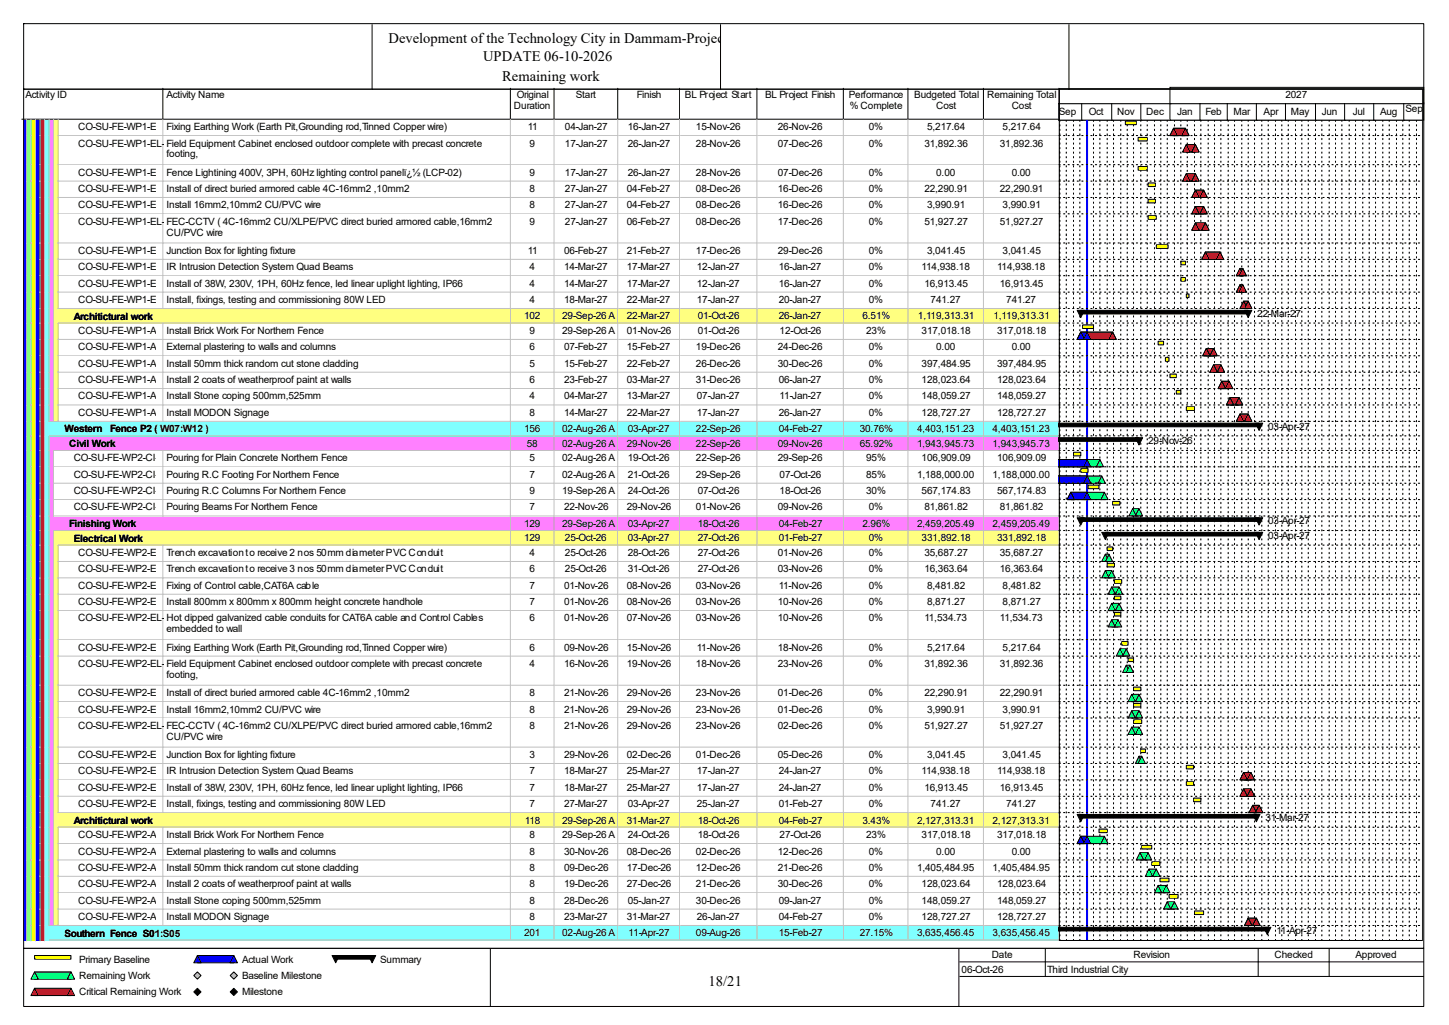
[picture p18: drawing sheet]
<svg xmlns="http://www.w3.org/2000/svg" width="420mm" height="297mm" viewBox="0 0 420 297" stroke-linecap="round" stroke-linejoin="round" font-family="sans-serif">
<defs><g id="words">
<g font-size="4.2">
<text x="112.6" y="12.4">Development of the Technology City in Dammam-Project</text>
<text x="140" y="17.7">UPDATE 06-10-2026</text>
<text x="145.5" y="23.5">Remaining work</text>
<text x="205.4" y="285.6">18/21</text>
</g>
<g font-size="2.9">
<text x="7.4" y="28.4">Activity ID</text>
<text x="48.3" y="28.4">Activity Name</text>
<text x="149.8" y="28.4">Original</text>
<text x="166.9" y="28.4">Start</text>
<text x="184.6" y="28.4">Finish</text>
<text x="198.5" y="28.4">BL Project Start</text>
<text x="221.8" y="28.4">BL Project Finish</text>
<text x="246" y="28.4">Performance</text>
<text x="265" y="28.4">Budgeted Total</text>
<text x="286.1" y="28.4">Remaining Total</text>
<text x="372.6" y="28.4">2027</text>
<text x="149" y="31.6">Duration</text>
<text x="246.3" y="31.6">% Complete</text>
<text x="271.4" y="31.6">Cost</text>
<text x="293.2" y="31.6">Cost</text>
<text x="306.9" y="33.2">Sep</text>
<text x="315.6" y="33.2">Oct</text>
<text x="323.8" y="33.2">Nov</text>
<text x="332.2" y="33.2">Dec</text>
<text x="341.2" y="33.2">Jan</text>
<text x="349.4" y="33.2">Feb</text>
<text x="357.5" y="33.2">Mar</text>
<text x="366.3" y="33.2">Apr</text>
<text x="374.2" y="33.2">May</text>
<text x="383.2" y="33.2">Jun</text>
<text x="392.1" y="33.2">Jul</text>
<text x="400" y="33.2">Aug</text>
<text x="407.4" y="32.4">Sep</text>
<text x="22.7" y="37.7">CO-SU-FE-WP1-EL-280</text>
<text x="48.3" y="37.7">Fixing Earthing Work (Earth Pit,Grounding rod,Tinned Copper wire)</text>
<text x="153" y="37.7">11</text>
<text x="163.7" y="37.7">04-Jan-27</text>
<text x="181.9" y="37.7">16-Jan-27</text>
<text x="201.7" y="37.7">15-Nov-26</text>
<text x="225.5" y="37.7">26-Nov-26</text>
<text x="251.8" y="37.7">0%</text>
<text x="268.7" y="37.7">5,217.64</text>
<text x="290.6" y="37.7">5,217.64</text>
<text x="22.7" y="42.5">CO-SU-FE-WP1-EL-340</text>
<text x="48.3" y="42.5">Field Equipment Cabinet enclosed outdoor complete with precast concrete</text>
<text x="48.3" y="45.6">footing,</text>
<text x="153.5" y="42.5">9</text>
<text x="163.7" y="42.5">17-Jan-27</text>
<text x="181.9" y="42.5">26-Jan-27</text>
<text x="201.7" y="42.5">28-Nov-26</text>
<text x="225.5" y="42.5">07-Dec-26</text>
<text x="251.8" y="42.5">0%</text>
<text x="267.9" y="42.5">31,892.36</text>
<text x="289.8" y="42.5">31,892.36</text>
<text x="22.7" y="50.9">CO-SU-FE-WP1-EL-350</text>
<text x="48.3" y="50.9">Fence Lightining 400V, 3PH, 60Hz lighting control panelï¿½ (LCP-02)</text>
<text x="153.5" y="50.9">9</text>
<text x="163.7" y="50.9">17-Jan-27</text>
<text x="181.9" y="50.9">26-Jan-27</text>
<text x="201.7" y="50.9">28-Nov-26</text>
<text x="225.5" y="50.9">07-Dec-26</text>
<text x="251.8" y="50.9">0%</text>
<text x="271.4" y="50.9">0.00</text>
<text x="293.2" y="50.9">0.00</text>
<text x="22.7" y="55.6">CO-SU-FE-WP1-EL-360</text>
<text x="48.3" y="55.6">Install of direct buried armored cable 4C-16mm2 ,10mm2</text>
<text x="153.5" y="55.6">8</text>
<text x="163.7" y="55.6">27-Jan-27</text>
<text x="181.7" y="55.6">04-Feb-27</text>
<text x="201.7" y="55.6">08-Dec-26</text>
<text x="225.5" y="55.6">16-Dec-26</text>
<text x="251.8" y="55.6">0%</text>
<text x="267.9" y="55.6">22,290.91</text>
<text x="289.8" y="55.6">22,290.91</text>
<text x="22.7" y="60.4">CO-SU-FE-WP1-EL-370</text>
<text x="22.7" y="65.1">CO-SU-FE-WP1-EL-390</text>
<text x="48.3" y="60.4">Install 16mm2,10mm2 CU/PVC wire</text>
<text x="48.3" y="65.1">FEC-CCTV ( 4C-16mm2 CU/XLPE/PVC direct buried armored cable,16mm2</text>
<text x="153.5" y="60.4">8</text>
<text x="153.5" y="65.1">9</text>
<text x="163.7" y="60.4">27-Jan-27</text>
<text x="163.7" y="65.1">27-Jan-27</text>
<text x="181.7" y="60.4">04-Feb-27</text>
<text x="181.7" y="65.1">06-Feb-27</text>
<text x="201.7" y="60.4">08-Dec-26</text>
<text x="201.7" y="65.1">08-Dec-26</text>
<text x="225.5" y="60.4">16-Dec-26</text>
<text x="225.5" y="65.1">17-Dec-26</text>
<text x="251.8" y="60.4">0%</text>
<text x="251.8" y="65.1">0%</text>
<text x="267.9" y="65.1">51,927.27</text>
<text x="268.7" y="60.4">3,990.91</text>
<text x="289.8" y="65.1">51,927.27</text>
<text x="290.6" y="60.4">3,990.91</text>
<text x="48.3" y="68.3">CU/PVC wire</text>
<text x="22.7" y="73.6">CO-SU-FE-WP1-EL-250</text>
<text x="48.3" y="73.6">Junction Box for lighting fixture</text>
<text x="153" y="73.6">11</text>
<text x="163.5" y="73.6">06-Feb-27</text>
<text x="181.7" y="73.6">21-Feb-27</text>
<text x="201.7" y="73.6">17-Dec-26</text>
<text x="225.5" y="73.6">29-Dec-26</text>
<text x="251.8" y="73.6">0%</text>
<text x="268.7" y="73.6">3,041.45</text>
<text x="290.6" y="73.6">3,041.45</text>
<text x="22.7" y="78.3">CO-SU-FE-WP1-EL-290</text>
<text x="22.7" y="83.1">CO-SU-FE-WP1-EL-380</text>
<text x="48.3" y="78.3">IR Intrusion Detection System Quad Beams</text>
<text x="48.3" y="83.1">Install of 38W, 230V, 1PH, 60Hz fence, led linear uplight lighting, IP66</text>
<text x="153.5" y="78.3">4</text>
<text x="153.5" y="83.1">4</text>
<text x="163.5" y="78.3">14-Mar-27</text>
<text x="163.5" y="83.1">14-Mar-27</text>
<text x="181.7" y="78.3">17-Mar-27</text>
<text x="181.7" y="83.1">17-Mar-27</text>
<text x="202" y="78.3">12-Jan-27</text>
<text x="202" y="83.1">12-Jan-27</text>
<text x="225.7" y="78.3">16-Jan-27</text>
<text x="225.7" y="83.1">16-Jan-27</text>
<text x="251.8" y="78.3">0%</text>
<text x="251.8" y="83.1">0%</text>
<text x="267.1" y="78.3">114,938.18</text>
<text x="267.9" y="83.1">16,913.45</text>
<text x="289" y="78.3">114,938.18</text>
<text x="289.8" y="83.1">16,913.45</text>
<text x="22.7" y="87.8">CO-SU-FE-WP1-EL-270</text>
<text x="48.3" y="87.8">Install, fixings, testing and commissioning 80W LED</text>
<text x="153.5" y="87.8">4</text>
<text x="163.5" y="87.8">18-Mar-27</text>
<text x="181.7" y="87.8">22-Mar-27</text>
<text x="202" y="87.8">17-Jan-27</text>
<text x="225.7" y="87.8">20-Jan-27</text>
<text x="251.8" y="87.8">0%</text>
<text x="269.7" y="87.8">741.27</text>
<text x="291.6" y="87.8">741.27</text>
<text x="21.4" y="92.6">Architictural work</text>
<text x="151.9" y="92.5">102</text>
<text x="162.9" y="92.5">29-Sep-26 A</text>
<text x="181.7" y="92.5">22-Mar-27</text>
<text x="202.3" y="92.5">01-Oct-26</text>
<text x="225.7" y="92.5">26-Jan-27</text>
<text x="250" y="92.5">6.51%</text>
<text x="266.1" y="92.5">1,119,313.31</text>
<text x="288" y="92.5">1,119,313.31</text>
<text x="364.4" y="91.7">22-Mar-27</text>
<text x="22.7" y="96.8">CO-SU-FE-WP1-AR-160</text>
<text x="22.7" y="101.5">CO-SU-FE-WP1-AR-170</text>
<text x="48.3" y="96.8">Install Brick Work For Northern Fence</text>
<text x="48.3" y="101.5">External plastering to walls and columns</text>
<text x="153.5" y="96.8">9</text>
<text x="153.5" y="101.5">6</text>
<text x="162.9" y="96.8">29-Sep-26 A</text>
<text x="163.5" y="101.5">07-Feb-27</text>
<text x="181.7" y="96.8">01-Nov-26</text>
<text x="181.7" y="101.5">15-Feb-27</text>
<text x="201.7" y="101.5">19-Dec-26</text>
<text x="202.3" y="96.8">01-Oct-26</text>
<text x="225.5" y="101.5">24-Dec-26</text>
<text x="226" y="96.8">12-Oct-26</text>
<text x="251" y="96.8">23%</text>
<text x="251.8" y="101.5">0%</text>
<text x="267.1" y="96.8">317,018.18</text>
<text x="271.4" y="101.5">0.00</text>
<text x="289" y="96.8">317,018.18</text>
<text x="293.2" y="101.5">0.00</text>
<text x="22.7" y="106.3">CO-SU-FE-WP1-AR-180</text>
<text x="48.3" y="106.3">Install 50mm thick random cut stone cladding</text>
<text x="153.5" y="106.3">5</text>
<text x="163.5" y="106.3">15-Feb-27</text>
<text x="181.7" y="106.3">22-Feb-27</text>
<text x="201.7" y="106.3">26-Dec-26</text>
<text x="225.5" y="106.3">30-Dec-26</text>
<text x="251.8" y="106.3">0%</text>
<text x="267.1" y="106.3">397,484.95</text>
<text x="289" y="106.3">397,484.95</text>
<text x="22.7" y="111">CO-SU-FE-WP1-AR-190</text>
<text x="48.3" y="111">Install 2 coats of weatherproof paint at walls</text>
<text x="153.5" y="111">6</text>
<text x="163.5" y="111">23-Feb-27</text>
<text x="181.7" y="111">03-Mar-27</text>
<text x="201.7" y="111">31-Dec-26</text>
<text x="225.7" y="111">06-Jan-27</text>
<text x="251.8" y="111">0%</text>
<text x="267.1" y="111">128,023.64</text>
<text x="289" y="111">128,023.64</text>
<text x="22.7" y="115.7">CO-SU-FE-WP1-AR-200</text>
<text x="48.3" y="115.7">Install Stone coping 500mm,525mm</text>
<text x="153.5" y="115.7">4</text>
<text x="163.5" y="115.7">04-Mar-27</text>
<text x="181.7" y="115.7">13-Mar-27</text>
<text x="202" y="115.7">07-Jan-27</text>
<text x="226" y="115.7">11-Jan-27</text>
<text x="251.8" y="115.7">0%</text>
<text x="267.1" y="115.7">148,059.27</text>
<text x="289" y="115.7">148,059.27</text>
<text x="18.7" y="125.3">Western</text>
<text x="22.7" y="120.5">CO-SU-FE-WP1-AR-210</text>
<text x="31.9" y="125.3">Fence P2 ( W07:W12 )</text>
<text x="48.3" y="120.5">Install MODON Signage</text>
<text x="151.9" y="125.2">156</text>
<text x="153.5" y="120.5">8</text>
<text x="162.9" y="125.2">02-Aug-26 A</text>
<text x="163.5" y="120.5">14-Mar-27</text>
<text x="181.7" y="120.5">22-Mar-27</text>
<text x="181.9" y="125.2">03-Apr-27</text>
<text x="201.7" y="125.2">22-Sep-26</text>
<text x="202" y="120.5">17-Jan-27</text>
<text x="225.7" y="120.5">26-Jan-27</text>
<text x="225.7" y="125.2">04-Feb-27</text>
<text x="249.2" y="125.2">30.76%</text>
<text x="251.8" y="120.5">0%</text>
<text x="265.8" y="125.2">4,403,151.23</text>
<text x="267.1" y="120.5">128,727.27</text>
<text x="287.7" y="125.2">4,403,151.23</text>
<text x="289" y="120.5">128,727.27</text>
<text x="367.6" y="124.5">03-Apr-27</text>
<text x="20" y="129.5">Civil Work</text>
<text x="152.7" y="129.5">58</text>
<text x="162.9" y="129.5">02-Aug-26 A</text>
<text x="181.7" y="129.5">29-Nov-26</text>
<text x="201.7" y="129.5">22-Sep-26</text>
<text x="225.5" y="129.5">09-Nov-26</text>
<text x="249.2" y="129.5">65.92%</text>
<text x="265.8" y="129.5">1,943,945.73</text>
<text x="287.7" y="129.5">1,943,945.73</text>
<text x="332.8" y="128.7">29-Nov-26</text>
<text x="21.4" y="133.7">CO-SU-FE-WP2-CI-210</text>
<text x="48.3" y="133.7">Pouring for Plain Concrete Northern Fence</text>
<text x="153.5" y="133.7">5</text>
<text x="162.9" y="133.7">02-Aug-26 A</text>
<text x="181.9" y="133.7">19-Oct-26</text>
<text x="201.7" y="133.7">22-Sep-26</text>
<text x="225.5" y="133.7">29-Sep-26</text>
<text x="251" y="133.7">95%</text>
<text x="267.1" y="133.7">106,909.09</text>
<text x="289" y="133.7">106,909.09</text>
<text x="21.4" y="138.4">CO-SU-FE-WP2-CI-220</text>
<text x="21.4" y="143.2">CO-SU-FE-WP2-CI-230</text>
<text x="48.3" y="138.4">Pouring R.C Footing For Northern Fence</text>
<text x="48.3" y="143.2">Pouring R.C Columns For Northern Fence</text>
<text x="153.5" y="138.4">7</text>
<text x="153.5" y="143.2">9</text>
<text x="162.9" y="138.4">02-Aug-26 A</text>
<text x="162.9" y="143.2">19-Sep-26 A</text>
<text x="181.9" y="138.4">21-Oct-26</text>
<text x="181.9" y="143.2">24-Oct-26</text>
<text x="201.7" y="138.4">29-Sep-26</text>
<text x="202.3" y="143.2">07-Oct-26</text>
<text x="226" y="138.4">07-Oct-26</text>
<text x="226" y="143.2">18-Oct-26</text>
<text x="251" y="138.4">85%</text>
<text x="251" y="143.2">30%</text>
<text x="265.8" y="138.4">1,188,000.00</text>
<text x="267.1" y="143.2">567,174.83</text>
<text x="287.7" y="138.4">1,188,000.00</text>
<text x="289" y="143.2">567,174.83</text>
<text x="21.4" y="147.9">CO-SU-FE-WP2-CI-240</text>
<text x="48.3" y="147.9">Pouring Beams For Northern Fence</text>
<text x="153.5" y="147.9">7</text>
<text x="163.5" y="147.9">22-Nov-26</text>
<text x="181.7" y="147.9">29-Nov-26</text>
<text x="201.7" y="147.9">01-Nov-26</text>
<text x="225.5" y="147.9">09-Nov-26</text>
<text x="251.8" y="147.9">0%</text>
<text x="267.9" y="147.9">81,861.82</text>
<text x="289.8" y="147.9">81,861.82</text>
<text x="20" y="152.7">Finishing Work</text>
<text x="151.9" y="152.7">129</text>
<text x="162.9" y="152.7">29-Sep-26 A</text>
<text x="181.9" y="152.7">03-Apr-27</text>
<text x="202.3" y="152.7">18-Oct-26</text>
<text x="225.7" y="152.7">04-Feb-27</text>
<text x="250" y="152.7">2.96%</text>
<text x="265.8" y="152.7">2,459,205.49</text>
<text x="287.7" y="152.7">2,459,205.49</text>
<text x="367.6" y="151.9">03-Apr-27</text>
<text x="21.4" y="157">Electrical Work</text>
<text x="22.7" y="161.1">CO-SU-FE-WP2-EL-410</text>
<text x="48.3" y="161.1">Trench excavation to receive 2 nos 50mm diameter PVC Conduit</text>
<text x="151.9" y="156.9">129</text>
<text x="153.5" y="161.1">4</text>
<text x="163.7" y="156.9">25-Oct-26</text>
<text x="163.7" y="161.1">25-Oct-26</text>
<text x="181.9" y="156.9">03-Apr-27</text>
<text x="181.9" y="161.1">28-Oct-26</text>
<text x="202.3" y="156.9">27-Oct-26</text>
<text x="202.3" y="161.1">27-Oct-26</text>
<text x="225.5" y="161.1">01-Nov-26</text>
<text x="225.7" y="156.9">01-Feb-27</text>
<text x="251.8" y="156.9">0%</text>
<text x="251.8" y="161.1">0%</text>
<text x="267.1" y="156.9">331,892.18</text>
<text x="267.9" y="161.1">35,687.27</text>
<text x="289" y="156.9">331,892.18</text>
<text x="289.8" y="161.1">35,687.27</text>
<text x="367.6" y="156.1">03-Apr-27</text>
<text x="22.7" y="165.9">CO-SU-FE-WP2-EL-470</text>
<text x="48.3" y="165.9">Trench excavation to receive 3 nos 50mm diameter PVC Conduit</text>
<text x="153.5" y="165.9">6</text>
<text x="163.7" y="165.9">25-Oct-26</text>
<text x="181.9" y="165.9">31-Oct-26</text>
<text x="202.3" y="165.9">27-Oct-26</text>
<text x="225.5" y="165.9">03-Nov-26</text>
<text x="251.8" y="165.9">0%</text>
<text x="267.9" y="165.9">16,363.64</text>
<text x="289.8" y="165.9">16,363.64</text>
<text x="22.7" y="170.6">CO-SU-FE-WP2-EL-450</text>
<text x="48.3" y="170.6">Fixing of Control cable,CAT6A cable</text>
<text x="153.5" y="170.6">7</text>
<text x="163.5" y="170.6">01-Nov-26</text>
<text x="181.7" y="170.6">08-Nov-26</text>
<text x="201.7" y="170.6">03-Nov-26</text>
<text x="225.7" y="170.6">11-Nov-26</text>
<text x="251.8" y="170.6">0%</text>
<text x="268.7" y="170.6">8,481.82</text>
<text x="290.6" y="170.6">8,481.82</text>
<text x="22.7" y="175.3">CO-SU-FE-WP2-EL-460</text>
<text x="48.3" y="175.3">Install 800mm x 800mm x 800mm height concrete handhole</text>
<text x="153.5" y="175.3">7</text>
<text x="163.5" y="175.3">01-Nov-26</text>
<text x="181.7" y="175.3">08-Nov-26</text>
<text x="201.7" y="175.3">03-Nov-26</text>
<text x="225.5" y="175.3">10-Nov-26</text>
<text x="251.8" y="175.3">0%</text>
<text x="268.7" y="175.3">8,871.27</text>
<text x="290.6" y="175.3">8,871.27</text>
<text x="22.7" y="180.1">CO-SU-FE-WP2-EL-480</text>
<text x="48.3" y="180.1">Hot dipped galvanized cable conduits for CAT6A cable and Control Cables</text>
<text x="48.3" y="183.3">embedded to wall</text>
<text x="153.5" y="180.1">6</text>
<text x="163.5" y="180.1">01-Nov-26</text>
<text x="181.7" y="180.1">07-Nov-26</text>
<text x="201.7" y="180.1">03-Nov-26</text>
<text x="225.5" y="180.1">10-Nov-26</text>
<text x="251.8" y="180.1">0%</text>
<text x="267.9" y="180.1">11,534.73</text>
<text x="289.8" y="180.1">11,534.73</text>
<text x="22.7" y="188.5">CO-SU-FE-WP2-EL-430</text>
<text x="48.3" y="188.5">Fixing Earthing Work (Earth Pit,Grounding rod,Tinned Copper wire)</text>
<text x="153.5" y="188.5">6</text>
<text x="163.5" y="188.5">09-Nov-26</text>
<text x="181.7" y="188.5">15-Nov-26</text>
<text x="202" y="188.5">11-Nov-26</text>
<text x="225.5" y="188.5">18-Nov-26</text>
<text x="251.8" y="188.5">0%</text>
<text x="268.7" y="188.5">5,217.64</text>
<text x="290.6" y="188.5">5,217.64</text>
<text x="22.7" y="193.3">CO-SU-FE-WP2-EL-490</text>
<text x="48.3" y="193.3">Field Equipment Cabinet enclosed outdoor complete with precast concrete</text>
<text x="48.3" y="196.4">footing,</text>
<text x="153.5" y="193.3">4</text>
<text x="163.5" y="193.3">16-Nov-26</text>
<text x="181.7" y="193.3">19-Nov-26</text>
<text x="201.7" y="193.3">18-Nov-26</text>
<text x="225.5" y="193.3">23-Nov-26</text>
<text x="251.8" y="193.3">0%</text>
<text x="267.9" y="193.3">31,892.36</text>
<text x="289.8" y="193.3">31,892.36</text>
<text x="22.7" y="201.7">CO-SU-FE-WP2-EL-510</text>
<text x="48.3" y="201.7">Install of direct buried armored cable 4C-16mm2 ,10mm2</text>
<text x="153.5" y="201.7">8</text>
<text x="163.5" y="201.7">21-Nov-26</text>
<text x="181.7" y="201.7">29-Nov-26</text>
<text x="201.7" y="201.7">23-Nov-26</text>
<text x="225.5" y="201.7">01-Dec-26</text>
<text x="251.8" y="201.7">0%</text>
<text x="267.9" y="201.7">22,290.91</text>
<text x="289.8" y="201.7">22,290.91</text>
<text x="22.7" y="206.5">CO-SU-FE-WP2-EL-520</text>
<text x="48.3" y="206.5">Install 16mm2,10mm2 CU/PVC wire</text>
<text x="153.5" y="206.5">8</text>
<text x="163.5" y="206.5">21-Nov-26</text>
<text x="181.7" y="206.5">29-Nov-26</text>
<text x="201.7" y="206.5">23-Nov-26</text>
<text x="225.5" y="206.5">01-Dec-26</text>
<text x="251.8" y="206.5">0%</text>
<text x="268.7" y="206.5">3,990.91</text>
<text x="290.6" y="206.5">3,990.91</text>
<text x="22.7" y="211.2">CO-SU-FE-WP2-EL-540</text>
<text x="48.3" y="211.2">FEC-CCTV ( 4C-16mm2 CU/XLPE/PVC direct buried armored cable,16mm2</text>
<text x="48.3" y="214.4">CU/PVC wire</text>
<text x="153.5" y="211.2">8</text>
<text x="163.5" y="211.2">21-Nov-26</text>
<text x="181.7" y="211.2">29-Nov-26</text>
<text x="201.7" y="211.2">23-Nov-26</text>
<text x="225.5" y="211.2">02-Dec-26</text>
<text x="251.8" y="211.2">0%</text>
<text x="267.9" y="211.2">51,927.27</text>
<text x="289.8" y="211.2">51,927.27</text>
<text x="22.7" y="219.6">CO-SU-FE-WP2-EL-400</text>
<text x="48.3" y="219.6">Junction Box for lighting fixture</text>
<text x="153.5" y="219.6">3</text>
<text x="163.5" y="219.6">29-Nov-26</text>
<text x="181.7" y="219.6">02-Dec-26</text>
<text x="201.7" y="219.6">01-Dec-26</text>
<text x="225.5" y="219.6">05-Dec-26</text>
<text x="251.8" y="219.6">0%</text>
<text x="268.7" y="219.6">3,041.45</text>
<text x="290.6" y="219.6">3,041.45</text>
<text x="22.7" y="224.4">CO-SU-FE-WP2-EL-440</text>
<text x="48.3" y="224.4">IR Intrusion Detection System Quad Beams</text>
<text x="153.5" y="224.4">7</text>
<text x="163.5" y="224.4">18-Mar-27</text>
<text x="181.7" y="224.4">25-Mar-27</text>
<text x="202" y="224.4">17-Jan-27</text>
<text x="225.7" y="224.4">24-Jan-27</text>
<text x="251.8" y="224.4">0%</text>
<text x="267.1" y="224.4">114,938.18</text>
<text x="289" y="224.4">114,938.18</text>
<text x="22.7" y="229.2">CO-SU-FE-WP2-EL-530</text>
<text x="22.7" y="233.9">CO-SU-FE-WP2-EL-420</text>
<text x="48.3" y="229.2">Install of 38W, 230V, 1PH, 60Hz fence, led linear uplight lighting, IP66</text>
<text x="48.3" y="233.9">Install, fixings, testing and commissioning 80W LED</text>
<text x="153.5" y="229.2">7</text>
<text x="153.5" y="233.9">7</text>
<text x="163.5" y="229.2">18-Mar-27</text>
<text x="163.5" y="233.9">27-Mar-27</text>
<text x="181.7" y="229.2">25-Mar-27</text>
<text x="181.9" y="233.9">03-Apr-27</text>
<text x="202" y="229.2">17-Jan-27</text>
<text x="202" y="233.9">25-Jan-27</text>
<text x="225.7" y="229.2">24-Jan-27</text>
<text x="225.7" y="233.9">01-Feb-27</text>
<text x="251.8" y="229.2">0%</text>
<text x="251.8" y="233.9">0%</text>
<text x="267.9" y="229.2">16,913.45</text>
<text x="269.7" y="233.9">741.27</text>
<text x="289.8" y="229.2">16,913.45</text>
<text x="291.6" y="233.9">741.27</text>
<text x="21.4" y="238.7">Architictural work</text>
<text x="152.1" y="238.6">118</text>
<text x="162.9" y="238.6">29-Sep-26 A</text>
<text x="181.7" y="238.6">31-Mar-27</text>
<text x="202.3" y="238.6">18-Oct-26</text>
<text x="225.7" y="238.6">04-Feb-27</text>
<text x="250" y="238.6">3.43%</text>
<text x="265.8" y="238.6">2,127,313.31</text>
<text x="287.7" y="238.6">2,127,313.31</text>
<text x="366.8" y="237.8">31-Mar-27</text>
<text x="22.7" y="242.9">CO-SU-FE-WP2-AR-220</text>
<text x="48.3" y="242.9">Install Brick Work For Northern Fence</text>
<text x="153.5" y="242.9">8</text>
<text x="162.9" y="242.9">29-Sep-26 A</text>
<text x="181.9" y="242.9">24-Oct-26</text>
<text x="202.3" y="242.9">18-Oct-26</text>
<text x="226" y="242.9">27-Oct-26</text>
<text x="251" y="242.9">23%</text>
<text x="267.1" y="242.9">317,018.18</text>
<text x="289" y="242.9">317,018.18</text>
<text x="22.7" y="247.6">CO-SU-FE-WP2-AR-230</text>
<text x="48.3" y="247.6">External plastering to walls and columns</text>
<text x="153.5" y="247.6">8</text>
<text x="163.5" y="247.6">30-Nov-26</text>
<text x="181.7" y="247.6">08-Dec-26</text>
<text x="201.7" y="247.6">02-Dec-26</text>
<text x="225.5" y="247.6">12-Dec-26</text>
<text x="251.8" y="247.6">0%</text>
<text x="271.4" y="247.6">0.00</text>
<text x="293.2" y="247.6">0.00</text>
<text x="22.7" y="252.3">CO-SU-FE-WP2-AR-240</text>
<text x="22.7" y="257.1">CO-SU-FE-WP2-AR-250</text>
<text x="48.3" y="252.3">Install 50mm thick random cut stone cladding</text>
<text x="48.3" y="257.1">Install 2 coats of weatherproof paint at walls</text>
<text x="153.5" y="252.3">8</text>
<text x="153.5" y="257.1">8</text>
<text x="163.5" y="252.3">09-Dec-26</text>
<text x="163.5" y="257.1">19-Dec-26</text>
<text x="181.7" y="252.3">17-Dec-26</text>
<text x="181.7" y="257.1">27-Dec-26</text>
<text x="201.7" y="252.3">12-Dec-26</text>
<text x="201.7" y="257.1">21-Dec-26</text>
<text x="225.5" y="252.3">21-Dec-26</text>
<text x="225.5" y="257.1">30-Dec-26</text>
<text x="251.8" y="252.3">0%</text>
<text x="251.8" y="257.1">0%</text>
<text x="265.8" y="252.3">1,405,484.95</text>
<text x="267.1" y="257.1">128,023.64</text>
<text x="287.7" y="252.3">1,405,484.95</text>
<text x="289" y="257.1">128,023.64</text>
<text x="22.7" y="261.8">CO-SU-FE-WP2-AR-260</text>
<text x="48.3" y="261.8">Install Stone coping 500mm,525mm</text>
<text x="153.5" y="261.8">8</text>
<text x="163.5" y="261.8">28-Dec-26</text>
<text x="181.9" y="261.8">05-Jan-27</text>
<text x="201.7" y="261.8">30-Dec-26</text>
<text x="225.7" y="261.8">09-Jan-27</text>
<text x="251.8" y="261.8">0%</text>
<text x="267.1" y="261.8">148,059.27</text>
<text x="289" y="261.8">148,059.27</text>
<text x="22.7" y="266.6">CO-SU-FE-WP2-AR-270</text>
<text x="48.3" y="266.6">Install MODON Signage</text>
<text x="153.5" y="266.6">8</text>
<text x="163.5" y="266.6">23-Mar-27</text>
<text x="181.7" y="266.6">31-Mar-27</text>
<text x="202" y="266.6">26-Jan-27</text>
<text x="225.7" y="266.6">04-Feb-27</text>
<text x="251.8" y="266.6">0%</text>
<text x="267.1" y="266.6">128,727.27</text>
<text x="289" y="266.6">128,727.27</text>
<text x="18.7" y="271.4">Southern Fence S01:S05</text>
<text x="151.9" y="271.3">201</text>
<text x="162.9" y="271.3">02-Aug-26 A</text>
<text x="182.2" y="271.3">11-Apr-27</text>
<text x="201.7" y="271.3">09-Aug-26</text>
<text x="225.7" y="271.3">15-Feb-27</text>
<text x="249.2" y="271.3">27.15%</text>
<text x="265.8" y="271.3">3,635,456.45</text>
<text x="287.7" y="271.3">3,635,456.45</text>
<text x="370" y="270.6">11-Apr-27</text>
<text x="22.9" y="279">Primary Baseline</text>
<text x="70.1" y="279">Actual Work</text>
<text x="110.2" y="279">Summary</text>
<text x="278.7" y="281.9">06-Oct-26</text>
<text x="287.4" y="277.7">Date</text>
<text x="303.5" y="281.9">Third Industrial City</text>
<text x="328.5" y="277.7">Revision</text>
<text x="369.4" y="277.7">Checked</text>
<text x="392.9" y="277.7">Approved</text>
<text x="22.9" y="283.7">Remaining Work</text>
<text x="70.1" y="283.7">Baseline Milestone</text>
<text x="22.9" y="288.5">Critical Remaining Work</text>
<text x="70.1" y="288.5">Milestone</text>
</g>
</g></defs>
<path d="M47.2 25.6v8.9h-40.9" fill="none" stroke="#000" stroke-width=".29"/>
<path d="M47.5 25.6h100.7v9.2h-100.7z" fill="#fff"/>
<path d="M147.9 25.6v8.9h-100.7" fill="none" stroke="#000" stroke-width=".29"/>
<path d="M148.2 25.6h12.7v9.2h-12.7z" fill="#fff"/>
<path d="M160.6 25.6v8.9h-12.7" fill="none" stroke="#000" stroke-width=".29"/>
<path d="M160.9 25.6h18.4v9.2h-18.4z" fill="#fff"/>
<path d="M179 25.6v8.9h-18.4" fill="none" stroke="#000" stroke-width=".29"/>
<path d="M179.3 25.6h17.9v9.2h-17.9z" fill="#fff"/>
<path d="M197 25.6v8.9h-18" fill="none" stroke="#000" stroke-width=".29"/>
<path d="M197.2 25.6h22.5v9.2h-22.5z" fill="#fff"/>
<path d="M219.4 25.6v8.9h-22.4" fill="none" stroke="#000" stroke-width=".29"/>
<path d="M219.7 25.6h25v9.2h-25z" fill="#fff"/>
<path d="M244.4 25.6v8.9h-25" fill="none" stroke="#000" stroke-width=".29"/>
<path d="M244.7 25.6h18.7v9.2h-18.7z" fill="#fff"/>
<path d="M263.2 25.6v8.9h-18.8" fill="none" stroke="#000" stroke-width=".29"/>
<path d="M263.4 25.6h21.9v9.2h-21.9z" fill="#fff"/>
<path d="M285 25.6v8.9h-21.8" fill="none" stroke="#000" stroke-width=".29"/>
<path d="M285.3 25.6h21.9v9.2h-21.9z" fill="#fff"/>
<path d="M306.9 25.6v8.9h-21.9" fill="none" stroke="#000" stroke-width=".29"/>
<path d="M6.6 34.8h1.3v4.7h-1.3z" fill="#00f"/>
<path d="M7.6 34.5v5.1" fill="none" stroke="#c0c0c0" stroke-width=".29"/>
<path d="M7.9 34.8h1.3v4.7h-1.3z" fill="#80ff80"/>
<path d="M9 34.5v5.1" fill="none" stroke="#c0c0c0" stroke-width=".29"/>
<path d="M9.2 34.8h1.3v4.7h-1.3z" fill="#ff0"/>
<path d="M10.3 34.5v5.1" fill="none" stroke="#c0c0c0" stroke-width=".29"/>
<path d="M10.5 34.8h1.4v4.7h-1.4z" fill="#00f"/>
<path d="M11.6 34.5v5.1" fill="none" stroke="#c0c0c0" stroke-width=".29"/>
<path d="M11.9 34.8h1.3v4.7h-1.3z" fill="#f00"/>
<path d="M12.9 34.5v5.1" fill="none" stroke="#c0c0c0" stroke-width=".29"/>
<path d="M13.2 34.8h1.3v4.7h-1.3z" fill="#80ffff"/>
<path d="M14.2 34.5v5.1" fill="none" stroke="#c0c0c0" stroke-width=".29"/>
<path d="M14.5 34.8h1.3v4.7h-1.3z" fill="#ff80ff"/>
<path d="M15.6 34.5v5.1" fill="none" stroke="#c0c0c0" stroke-width=".29"/>
<path d="M15.8 34.8h1.3v4.7h-1.3z" fill="#ffff80"/>
<path d="M16.9 34.5v5.1" fill="none" stroke="#c0c0c0" stroke-width=".29"/>
<path d="M17.1 34.8h30.4v4.7h-30.4z" fill="#fff"/>
<path d="M16.9 39.3h30.6M47.2 34.5v5.1" fill="none" stroke="#c0c0c0" stroke-width=".29"/>
<path d="M47.5 34.8h100.7v4.7h-100.7z" fill="#fff"/>
<path d="M147.9 34.5v4.8h-100.4" fill="none" stroke="#c0c0c0" stroke-width=".29"/>
<path d="M148.2 34.8h12.7v4.7h-12.7z" fill="#fff"/>
<path d="M160.6 34.5v4.8h-12.4" fill="none" stroke="#c0c0c0" stroke-width=".29"/>
<path d="M160.9 34.8h18.4v4.7h-18.4z" fill="#fff"/>
<path d="M179 34.5v4.8h-18.1" fill="none" stroke="#c0c0c0" stroke-width=".29"/>
<path d="M179.3 34.8h17.9v4.7h-17.9z" fill="#fff"/>
<path d="M197 34.5v4.8h-17.7" fill="none" stroke="#c0c0c0" stroke-width=".29"/>
<path d="M197.2 34.8h22.5v4.7h-22.5z" fill="#fff"/>
<path d="M219.4 34.5v4.8h-22.2" fill="none" stroke="#c0c0c0" stroke-width=".29"/>
<path d="M219.7 34.8h25v4.7h-25z" fill="#fff"/>
<path d="M244.4 34.5v4.8h-24.7" fill="none" stroke="#c0c0c0" stroke-width=".29"/>
<path d="M244.7 34.8h18.7v4.7h-18.7z" fill="#fff"/>
<path d="M263.2 34.5v4.8h-18.5" fill="none" stroke="#c0c0c0" stroke-width=".29"/>
<path d="M263.4 34.8h21.9v4.7h-21.9z" fill="#fff"/>
<path d="M285 34.5v4.8h-21.6" fill="none" stroke="#c0c0c0" stroke-width=".29"/>
<path d="M285.3 34.8h21.9v4.7h-21.9z" fill="#fff"/>
<path d="M306.9 34.5v4.8h-21.6" fill="none" stroke="#c0c0c0" stroke-width=".29"/>
<path d="M6.6 39.5h1.3v8.5h-1.3z" fill="#00f"/>
<path d="M7.6 39.3v8.7" fill="none" stroke="#c0c0c0" stroke-width=".29"/>
<path d="M7.9 39.5h1.3v8.5h-1.3z" fill="#80ff80"/>
<path d="M9 39.3v8.7" fill="none" stroke="#c0c0c0" stroke-width=".29"/>
<path d="M9.2 39.5h1.3v8.5h-1.3z" fill="#ff0"/>
<path d="M10.3 39.3v8.7" fill="none" stroke="#c0c0c0" stroke-width=".29"/>
<path d="M10.5 39.5h1.4v8.5h-1.4z" fill="#00f"/>
<path d="M11.6 39.3v8.7" fill="none" stroke="#c0c0c0" stroke-width=".29"/>
<path d="M11.9 39.5h1.3v8.5h-1.3z" fill="#f00"/>
<path d="M12.9 39.3v8.7" fill="none" stroke="#c0c0c0" stroke-width=".29"/>
<path d="M13.2 39.5h1.3v8.5h-1.3z" fill="#80ffff"/>
<path d="M14.2 39.3v8.7" fill="none" stroke="#c0c0c0" stroke-width=".29"/>
<path d="M14.5 39.5h1.3v8.5h-1.3z" fill="#ff80ff"/>
<path d="M15.6 39.3v8.7" fill="none" stroke="#c0c0c0" stroke-width=".29"/>
<path d="M15.8 39.5h1.3v8.5h-1.3z" fill="#ffff80"/>
<path d="M16.9 39.3v8.7" fill="none" stroke="#c0c0c0" stroke-width=".29"/>
<path d="M17.1 39.5h30.4v8.5h-30.4z" fill="#fff"/>
<path d="M47.2 39.3v8.7M16.9 47.7h30.6" fill="none" stroke="#c0c0c0" stroke-width=".29"/>
<path d="M47.5 39.5h100.7v8.5h-100.7z" fill="#fff"/>
<path d="M147.9 39.3v8.4h-100.4" fill="none" stroke="#c0c0c0" stroke-width=".29"/>
<path d="M148.2 39.5h12.7v8.5h-12.7z" fill="#fff"/>
<path d="M160.6 39.3v8.4h-12.4" fill="none" stroke="#c0c0c0" stroke-width=".29"/>
<path d="M160.9 39.5h18.4v8.5h-18.4z" fill="#fff"/>
<path d="M179 39.3v8.4h-18.1" fill="none" stroke="#c0c0c0" stroke-width=".29"/>
<path d="M179.3 39.5h17.9v8.5h-17.9z" fill="#fff"/>
<path d="M197 39.3v8.4h-17.7" fill="none" stroke="#c0c0c0" stroke-width=".29"/>
<path d="M197.2 39.5h22.5v8.5h-22.5z" fill="#fff"/>
<path d="M219.4 39.3v8.4h-22.2" fill="none" stroke="#c0c0c0" stroke-width=".29"/>
<path d="M219.7 39.5h25v8.5h-25z" fill="#fff"/>
<path d="M244.4 39.3v8.4h-24.7" fill="none" stroke="#c0c0c0" stroke-width=".29"/>
<path d="M244.7 39.5h18.7v8.5h-18.7z" fill="#fff"/>
<path d="M263.2 39.3v8.4h-18.5" fill="none" stroke="#c0c0c0" stroke-width=".29"/>
<path d="M263.4 39.5h21.9v8.5h-21.9z" fill="#fff"/>
<path d="M285 39.3v8.4h-21.6" fill="none" stroke="#c0c0c0" stroke-width=".29"/>
<path d="M285.3 39.5h21.9v8.5h-21.9z" fill="#fff"/>
<path d="M306.9 39.3v8.4h-21.6" fill="none" stroke="#c0c0c0" stroke-width=".29"/>
<path d="M6.6 48h1.3v4.7h-1.3z" fill="#00f"/>
<path d="M7.6 47.7v5" fill="none" stroke="#c0c0c0" stroke-width=".29"/>
<path d="M7.9 48h1.3v4.7h-1.3z" fill="#80ff80"/>
<path d="M9 47.7v5" fill="none" stroke="#c0c0c0" stroke-width=".29"/>
<path d="M9.2 48h1.3v4.7h-1.3z" fill="#ff0"/>
<path d="M10.3 47.7v5" fill="none" stroke="#c0c0c0" stroke-width=".29"/>
<path d="M10.5 48h1.4v4.7h-1.4z" fill="#00f"/>
<path d="M11.6 47.7v5" fill="none" stroke="#c0c0c0" stroke-width=".29"/>
<path d="M11.9 48h1.3v4.7h-1.3z" fill="#f00"/>
<path d="M12.9 47.7v5" fill="none" stroke="#c0c0c0" stroke-width=".29"/>
<path d="M13.2 48h1.3v4.7h-1.3z" fill="#80ffff"/>
<path d="M14.2 47.7v5" fill="none" stroke="#c0c0c0" stroke-width=".29"/>
<path d="M14.5 48h1.3v4.7h-1.3z" fill="#ff80ff"/>
<path d="M15.6 47.7v5" fill="none" stroke="#c0c0c0" stroke-width=".29"/>
<path d="M15.8 48h1.3v4.7h-1.3z" fill="#ffff80"/>
<path d="M16.9 47.7v5" fill="none" stroke="#c0c0c0" stroke-width=".29"/>
<path d="M17.1 48h30.4v4.7h-30.4z" fill="#fff"/>
<path d="M16.9 52.5h30.6M47.2 47.7v5" fill="none" stroke="#c0c0c0" stroke-width=".29"/>
<path d="M47.5 48h100.7v4.7h-100.7z" fill="#fff"/>
<path d="M147.9 47.7v4.8h-100.4" fill="none" stroke="#c0c0c0" stroke-width=".29"/>
<path d="M148.2 48h12.7v4.7h-12.7z" fill="#fff"/>
<path d="M160.6 47.7v4.8h-12.4" fill="none" stroke="#c0c0c0" stroke-width=".29"/>
<path d="M160.9 48h18.4v4.7h-18.4z" fill="#fff"/>
<path d="M179 47.7v4.8h-18.1" fill="none" stroke="#c0c0c0" stroke-width=".29"/>
<path d="M179.3 48h17.9v4.7h-17.9z" fill="#fff"/>
<path d="M197 47.7v4.8h-17.7" fill="none" stroke="#c0c0c0" stroke-width=".29"/>
<path d="M197.2 48h22.5v4.7h-22.5z" fill="#fff"/>
<path d="M219.4 47.7v4.8h-22.2" fill="none" stroke="#c0c0c0" stroke-width=".29"/>
<path d="M219.7 48h25v4.7h-25z" fill="#fff"/>
<path d="M244.4 47.7v4.8h-24.7" fill="none" stroke="#c0c0c0" stroke-width=".29"/>
<path d="M244.7 48h18.7v4.7h-18.7z" fill="#fff"/>
<path d="M263.2 47.7v4.8h-18.5" fill="none" stroke="#c0c0c0" stroke-width=".29"/>
<path d="M263.4 48h21.9v4.7h-21.9z" fill="#fff"/>
<path d="M285 47.7v4.8h-21.6" fill="none" stroke="#c0c0c0" stroke-width=".29"/>
<path d="M285.3 48h21.9v4.7h-21.9z" fill="#fff"/>
<path d="M306.9 47.7v4.8h-21.6" fill="none" stroke="#c0c0c0" stroke-width=".29"/>
<path d="M6.6 52.7h1.3v4.8h-1.3z" fill="#00f"/>
<path d="M7.6 52.5v5" fill="none" stroke="#c0c0c0" stroke-width=".29"/>
<path d="M7.9 52.7h1.3v4.8h-1.3z" fill="#80ff80"/>
<path d="M9 52.5v5" fill="none" stroke="#c0c0c0" stroke-width=".29"/>
<path d="M9.2 52.7h1.3v4.8h-1.3z" fill="#ff0"/>
<path d="M10.3 52.5v5" fill="none" stroke="#c0c0c0" stroke-width=".29"/>
<path d="M10.5 52.7h1.4v4.8h-1.4z" fill="#00f"/>
<path d="M11.6 52.5v5" fill="none" stroke="#c0c0c0" stroke-width=".29"/>
<path d="M11.9 52.7h1.3v4.8h-1.3z" fill="#f00"/>
<path d="M12.9 52.5v5" fill="none" stroke="#c0c0c0" stroke-width=".29"/>
<path d="M13.2 52.7h1.3v4.8h-1.3z" fill="#80ffff"/>
<path d="M14.2 52.5v5" fill="none" stroke="#c0c0c0" stroke-width=".29"/>
<path d="M14.5 52.7h1.3v4.8h-1.3z" fill="#ff80ff"/>
<path d="M15.6 52.5v5" fill="none" stroke="#c0c0c0" stroke-width=".29"/>
<path d="M15.8 52.7h1.3v4.8h-1.3z" fill="#ffff80"/>
<path d="M16.9 52.5v5" fill="none" stroke="#c0c0c0" stroke-width=".29"/>
<path d="M17.1 52.7h30.4v4.8h-30.4z" fill="#fff"/>
<path d="M16.9 57.2h30.6M47.2 52.5v5" fill="none" stroke="#c0c0c0" stroke-width=".29"/>
<path d="M47.5 52.7h100.7v4.8h-100.7z" fill="#fff"/>
<path d="M147.9 52.5v4.7h-100.4" fill="none" stroke="#c0c0c0" stroke-width=".29"/>
<path d="M148.2 52.7h12.7v4.8h-12.7z" fill="#fff"/>
<path d="M160.6 52.5v4.7h-12.4" fill="none" stroke="#c0c0c0" stroke-width=".29"/>
<path d="M160.9 52.7h18.4v4.8h-18.4z" fill="#fff"/>
<path d="M179 52.5v4.7h-18.1" fill="none" stroke="#c0c0c0" stroke-width=".29"/>
<path d="M179.3 52.7h17.9v4.8h-17.9z" fill="#fff"/>
<path d="M197 52.5v4.7h-17.7" fill="none" stroke="#c0c0c0" stroke-width=".29"/>
<path d="M197.2 52.7h22.5v4.8h-22.5z" fill="#fff"/>
<path d="M219.4 52.5v4.7h-22.2" fill="none" stroke="#c0c0c0" stroke-width=".29"/>
<path d="M219.7 52.7h25v4.8h-25z" fill="#fff"/>
<path d="M244.4 52.5v4.7h-24.7" fill="none" stroke="#c0c0c0" stroke-width=".29"/>
<path d="M244.7 52.7h18.7v4.8h-18.7z" fill="#fff"/>
<path d="M263.2 52.5v4.7h-18.5" fill="none" stroke="#c0c0c0" stroke-width=".29"/>
<path d="M263.4 52.7h21.9v4.8h-21.9z" fill="#fff"/>
<path d="M285 52.5v4.7h-21.6" fill="none" stroke="#c0c0c0" stroke-width=".29"/>
<path d="M285.3 52.7h21.9v4.8h-21.9z" fill="#fff"/>
<path d="M306.9 52.5v4.7h-21.6" fill="none" stroke="#c0c0c0" stroke-width=".29"/>
<path d="M6.6 57.5h1.3v4.7h-1.3z" fill="#00f"/>
<path d="M7.6 57.2v5" fill="none" stroke="#c0c0c0" stroke-width=".29"/>
<path d="M7.9 57.5h1.3v4.7h-1.3z" fill="#80ff80"/>
<path d="M9 57.2v5" fill="none" stroke="#c0c0c0" stroke-width=".29"/>
<path d="M9.2 57.5h1.3v4.7h-1.3z" fill="#ff0"/>
<path d="M10.3 57.2v5" fill="none" stroke="#c0c0c0" stroke-width=".29"/>
<path d="M10.5 57.5h1.4v4.7h-1.4z" fill="#00f"/>
<path d="M11.6 57.2v5" fill="none" stroke="#c0c0c0" stroke-width=".29"/>
<path d="M11.9 57.5h1.3v4.7h-1.3z" fill="#f00"/>
<path d="M12.9 57.2v5" fill="none" stroke="#c0c0c0" stroke-width=".29"/>
<path d="M13.2 57.5h1.3v4.7h-1.3z" fill="#80ffff"/>
<path d="M14.2 57.2v5" fill="none" stroke="#c0c0c0" stroke-width=".29"/>
<path d="M14.5 57.5h1.3v4.7h-1.3z" fill="#ff80ff"/>
<path d="M15.6 57.2v5" fill="none" stroke="#c0c0c0" stroke-width=".29"/>
<path d="M15.8 57.5h1.3v4.7h-1.3z" fill="#ffff80"/>
<path d="M16.9 57.2v5" fill="none" stroke="#c0c0c0" stroke-width=".29"/>
<path d="M17.1 57.5h30.4v4.7h-30.4z" fill="#fff"/>
<path d="M47.2 57.2v5M16.9 62h30.6" fill="none" stroke="#c0c0c0" stroke-width=".29"/>
<path d="M47.5 57.5h100.7v4.7h-100.7z" fill="#fff"/>
<path d="M147.9 57.2v4.8h-100.4" fill="none" stroke="#c0c0c0" stroke-width=".29"/>
<path d="M148.2 57.5h12.7v4.7h-12.7z" fill="#fff"/>
<path d="M160.6 57.2v4.8h-12.4" fill="none" stroke="#c0c0c0" stroke-width=".29"/>
<path d="M160.9 57.5h18.4v4.7h-18.4z" fill="#fff"/>
<path d="M179 57.2v4.8h-18.1" fill="none" stroke="#c0c0c0" stroke-width=".29"/>
<path d="M179.3 57.5h17.9v4.7h-17.9z" fill="#fff"/>
<path d="M197 57.2v4.8h-17.7" fill="none" stroke="#c0c0c0" stroke-width=".29"/>
<path d="M197.2 57.5h22.5v4.7h-22.5z" fill="#fff"/>
<path d="M219.4 57.2v4.8h-22.2" fill="none" stroke="#c0c0c0" stroke-width=".29"/>
<path d="M219.7 57.5h25v4.7h-25z" fill="#fff"/>
<path d="M244.4 57.2v4.8h-24.7" fill="none" stroke="#c0c0c0" stroke-width=".29"/>
<path d="M244.7 57.5h18.7v4.7h-18.7z" fill="#fff"/>
<path d="M263.2 57.2v4.8h-18.5" fill="none" stroke="#c0c0c0" stroke-width=".29"/>
<path d="M263.4 57.5h21.9v4.7h-21.9z" fill="#fff"/>
<path d="M285 57.2v4.8h-21.6" fill="none" stroke="#c0c0c0" stroke-width=".29"/>
<path d="M285.3 57.5h21.9v4.7h-21.9z" fill="#fff"/>
<path d="M306.9 57.2v4.8h-21.6" fill="none" stroke="#c0c0c0" stroke-width=".29"/>
<path d="M6.6 62.2h1.3v8.5h-1.3z" fill="#00f"/>
<path d="M7.6 62v8.7" fill="none" stroke="#c0c0c0" stroke-width=".29"/>
<path d="M7.9 62.2h1.3v8.5h-1.3z" fill="#80ff80"/>
<path d="M9 62v8.7" fill="none" stroke="#c0c0c0" stroke-width=".29"/>
<path d="M9.2 62.2h1.3v8.5h-1.3z" fill="#ff0"/>
<path d="M10.3 62v8.7" fill="none" stroke="#c0c0c0" stroke-width=".29"/>
<path d="M10.5 62.2h1.4v8.5h-1.4z" fill="#00f"/>
<path d="M11.6 62v8.7" fill="none" stroke="#c0c0c0" stroke-width=".29"/>
<path d="M11.9 62.2h1.3v8.5h-1.3z" fill="#f00"/>
<path d="M12.9 62v8.7" fill="none" stroke="#c0c0c0" stroke-width=".29"/>
<path d="M13.2 62.2h1.3v8.5h-1.3z" fill="#80ffff"/>
<path d="M14.2 62v8.7" fill="none" stroke="#c0c0c0" stroke-width=".29"/>
<path d="M14.5 62.2h1.3v8.5h-1.3z" fill="#ff80ff"/>
<path d="M15.6 62v8.7" fill="none" stroke="#c0c0c0" stroke-width=".29"/>
<path d="M15.8 62.2h1.3v8.5h-1.3z" fill="#ffff80"/>
<path d="M16.9 62v8.7" fill="none" stroke="#c0c0c0" stroke-width=".29"/>
<path d="M17.1 62.2h30.4v8.5h-30.4z" fill="#fff"/>
<path d="M16.9 70.4h30.6M47.2 62v8.7" fill="none" stroke="#c0c0c0" stroke-width=".29"/>
<path d="M47.5 62.2h100.7v8.5h-100.7z" fill="#fff"/>
<path d="M147.9 62v8.4h-100.4" fill="none" stroke="#c0c0c0" stroke-width=".29"/>
<path d="M148.2 62.2h12.7v8.5h-12.7z" fill="#fff"/>
<path d="M160.6 62v8.4h-12.4" fill="none" stroke="#c0c0c0" stroke-width=".29"/>
<path d="M160.9 62.2h18.4v8.5h-18.4z" fill="#fff"/>
<path d="M179 62v8.4h-18.1" fill="none" stroke="#c0c0c0" stroke-width=".29"/>
<path d="M179.3 62.2h17.9v8.5h-17.9z" fill="#fff"/>
<path d="M197 62v8.4h-17.7" fill="none" stroke="#c0c0c0" stroke-width=".29"/>
<path d="M197.2 62.2h22.5v8.5h-22.5z" fill="#fff"/>
<path d="M219.4 62v8.4h-22.2" fill="none" stroke="#c0c0c0" stroke-width=".29"/>
<path d="M219.7 62.2h25v8.5h-25z" fill="#fff"/>
<path d="M244.4 62v8.4h-24.7" fill="none" stroke="#c0c0c0" stroke-width=".29"/>
<path d="M244.7 62.2h18.7v8.5h-18.7z" fill="#fff"/>
<path d="M263.2 62v8.4h-18.5" fill="none" stroke="#c0c0c0" stroke-width=".29"/>
<path d="M263.4 62.2h21.9v8.5h-21.9z" fill="#fff"/>
<path d="M285 62v8.4h-21.6" fill="none" stroke="#c0c0c0" stroke-width=".29"/>
<path d="M285.3 62.2h21.9v8.5h-21.9z" fill="#fff"/>
<path d="M306.9 62v8.4h-21.6" fill="none" stroke="#c0c0c0" stroke-width=".29"/>
<path d="M6.6 70.7h1.3v4.7h-1.3z" fill="#00f"/>
<path d="M7.6 70.4v5" fill="none" stroke="#c0c0c0" stroke-width=".29"/>
<path d="M7.9 70.7h1.3v4.7h-1.3z" fill="#80ff80"/>
<path d="M9 70.4v5" fill="none" stroke="#c0c0c0" stroke-width=".29"/>
<path d="M9.2 70.7h1.3v4.7h-1.3z" fill="#ff0"/>
<path d="M10.3 70.4v5" fill="none" stroke="#c0c0c0" stroke-width=".29"/>
<path d="M10.5 70.7h1.4v4.7h-1.4z" fill="#00f"/>
<path d="M11.6 70.4v5" fill="none" stroke="#c0c0c0" stroke-width=".29"/>
<path d="M11.9 70.7h1.3v4.7h-1.3z" fill="#f00"/>
<path d="M12.9 70.4v5" fill="none" stroke="#c0c0c0" stroke-width=".29"/>
<path d="M13.2 70.7h1.3v4.7h-1.3z" fill="#80ffff"/>
<path d="M14.2 70.4v5" fill="none" stroke="#c0c0c0" stroke-width=".29"/>
<path d="M14.5 70.7h1.3v4.7h-1.3z" fill="#ff80ff"/>
<path d="M15.6 70.4v5" fill="none" stroke="#c0c0c0" stroke-width=".29"/>
<path d="M15.8 70.7h1.3v4.7h-1.3z" fill="#ffff80"/>
<path d="M16.9 70.4v5" fill="none" stroke="#c0c0c0" stroke-width=".29"/>
<path d="M17.1 70.7h30.4v4.7h-30.4z" fill="#fff"/>
<path d="M16.9 75.2h30.6M47.2 70.4v5" fill="none" stroke="#c0c0c0" stroke-width=".29"/>
<path d="M47.5 70.7h100.7v4.7h-100.7z" fill="#fff"/>
<path d="M147.9 70.4v4.8h-100.4" fill="none" stroke="#c0c0c0" stroke-width=".29"/>
<path d="M148.2 70.7h12.7v4.7h-12.7z" fill="#fff"/>
<path d="M160.6 70.4v4.8h-12.4" fill="none" stroke="#c0c0c0" stroke-width=".29"/>
<path d="M160.9 70.7h18.4v4.7h-18.4z" fill="#fff"/>
<path d="M179 70.4v4.8h-18.1" fill="none" stroke="#c0c0c0" stroke-width=".29"/>
<path d="M179.3 70.7h17.9v4.7h-17.9z" fill="#fff"/>
<path d="M197 70.4v4.8h-17.7" fill="none" stroke="#c0c0c0" stroke-width=".29"/>
<path d="M197.2 70.7h22.5v4.7h-22.5z" fill="#fff"/>
<path d="M219.4 70.4v4.8h-22.2" fill="none" stroke="#c0c0c0" stroke-width=".29"/>
<path d="M219.7 70.7h25v4.7h-25z" fill="#fff"/>
<path d="M244.4 70.4v4.8h-24.7" fill="none" stroke="#c0c0c0" stroke-width=".29"/>
<path d="M244.7 70.7h18.7v4.7h-18.7z" fill="#fff"/>
<path d="M263.2 70.4v4.8h-18.5" fill="none" stroke="#c0c0c0" stroke-width=".29"/>
<path d="M263.4 70.7h21.9v4.7h-21.9z" fill="#fff"/>
<path d="M285 70.4v4.8h-21.6" fill="none" stroke="#c0c0c0" stroke-width=".29"/>
<path d="M285.3 70.7h21.9v4.7h-21.9z" fill="#fff"/>
<path d="M306.9 70.4v4.8h-21.6" fill="none" stroke="#c0c0c0" stroke-width=".29"/>
<path d="M6.6 75.4h1.3v4.8h-1.3z" fill="#00f"/>
<path d="M7.6 75.2v5" fill="none" stroke="#c0c0c0" stroke-width=".29"/>
<path d="M7.9 75.4h1.3v4.8h-1.3z" fill="#80ff80"/>
<path d="M9 75.2v5" fill="none" stroke="#c0c0c0" stroke-width=".29"/>
<path d="M9.2 75.4h1.3v4.8h-1.3z" fill="#ff0"/>
<path d="M10.3 75.2v5" fill="none" stroke="#c0c0c0" stroke-width=".29"/>
<path d="M10.5 75.4h1.4v4.8h-1.4z" fill="#00f"/>
<path d="M11.6 75.2v5" fill="none" stroke="#c0c0c0" stroke-width=".29"/>
<path d="M11.9 75.4h1.3v4.8h-1.3z" fill="#f00"/>
<path d="M12.9 75.2v5" fill="none" stroke="#c0c0c0" stroke-width=".29"/>
<path d="M13.2 75.4h1.3v4.8h-1.3z" fill="#80ffff"/>
<path d="M14.2 75.2v5" fill="none" stroke="#c0c0c0" stroke-width=".29"/>
<path d="M14.5 75.4h1.3v4.8h-1.3z" fill="#ff80ff"/>
<path d="M15.6 75.2v5" fill="none" stroke="#c0c0c0" stroke-width=".29"/>
<path d="M15.8 75.4h1.3v4.8h-1.3z" fill="#ffff80"/>
<path d="M16.9 75.2v5" fill="none" stroke="#c0c0c0" stroke-width=".29"/>
<path d="M17.1 75.4h30.4v4.8h-30.4z" fill="#fff"/>
<path d="M16.9 79.9h30.6M47.2 75.2v5" fill="none" stroke="#c0c0c0" stroke-width=".29"/>
<path d="M47.5 75.4h100.7v4.8h-100.7z" fill="#fff"/>
<path d="M147.9 75.2v4.7h-100.4" fill="none" stroke="#c0c0c0" stroke-width=".29"/>
<path d="M148.2 75.4h12.7v4.8h-12.7z" fill="#fff"/>
<path d="M160.6 75.2v4.7h-12.4" fill="none" stroke="#c0c0c0" stroke-width=".29"/>
<path d="M160.9 75.4h18.4v4.8h-18.4z" fill="#fff"/>
<path d="M179 75.2v4.7h-18.1" fill="none" stroke="#c0c0c0" stroke-width=".29"/>
<path d="M179.3 75.4h17.9v4.8h-17.9z" fill="#fff"/>
<path d="M197 75.2v4.7h-17.7" fill="none" stroke="#c0c0c0" stroke-width=".29"/>
<path d="M197.2 75.4h22.5v4.8h-22.5z" fill="#fff"/>
<path d="M219.4 75.2v4.7h-22.2" fill="none" stroke="#c0c0c0" stroke-width=".29"/>
<path d="M219.7 75.4h25v4.8h-25z" fill="#fff"/>
<path d="M244.4 75.2v4.7h-24.7" fill="none" stroke="#c0c0c0" stroke-width=".29"/>
<path d="M244.7 75.4h18.7v4.8h-18.7z" fill="#fff"/>
<path d="M263.2 75.2v4.7h-18.5" fill="none" stroke="#c0c0c0" stroke-width=".29"/>
<path d="M263.4 75.4h21.9v4.8h-21.9z" fill="#fff"/>
<path d="M285 75.2v4.7h-21.6" fill="none" stroke="#c0c0c0" stroke-width=".29"/>
<path d="M285.3 75.4h21.9v4.8h-21.9z" fill="#fff"/>
<path d="M306.9 75.2v4.7h-21.6" fill="none" stroke="#c0c0c0" stroke-width=".29"/>
<path d="M6.6 80.2h1.3v4.7h-1.3z" fill="#00f"/>
<path d="M7.6 79.9v5" fill="none" stroke="#c0c0c0" stroke-width=".29"/>
<path d="M7.9 80.2h1.3v4.7h-1.3z" fill="#80ff80"/>
<path d="M9 79.9v5" fill="none" stroke="#c0c0c0" stroke-width=".29"/>
<path d="M9.2 80.2h1.3v4.7h-1.3z" fill="#ff0"/>
<path d="M10.3 79.9v5" fill="none" stroke="#c0c0c0" stroke-width=".29"/>
<path d="M10.5 80.2h1.4v4.7h-1.4z" fill="#00f"/>
<path d="M11.6 79.9v5" fill="none" stroke="#c0c0c0" stroke-width=".29"/>
<path d="M11.9 80.2h1.3v4.7h-1.3z" fill="#f00"/>
<path d="M12.9 79.9v5" fill="none" stroke="#c0c0c0" stroke-width=".29"/>
<path d="M13.2 80.2h1.3v4.7h-1.3z" fill="#80ffff"/>
<path d="M14.2 79.9v5" fill="none" stroke="#c0c0c0" stroke-width=".29"/>
<path d="M14.5 80.2h1.3v4.7h-1.3z" fill="#ff80ff"/>
<path d="M15.6 79.9v5" fill="none" stroke="#c0c0c0" stroke-width=".29"/>
<path d="M15.8 80.2h1.3v4.7h-1.3z" fill="#ffff80"/>
<path d="M16.9 79.9v5" fill="none" stroke="#c0c0c0" stroke-width=".29"/>
<path d="M17.1 80.2h30.4v4.7h-30.4z" fill="#fff"/>
<path d="M47.2 79.9v5M16.9 84.6h30.6" fill="none" stroke="#c0c0c0" stroke-width=".29"/>
<path d="M47.5 80.2h100.7v4.7h-100.7z" fill="#fff"/>
<path d="M147.9 79.9v4.7h-100.4" fill="none" stroke="#c0c0c0" stroke-width=".29"/>
<path d="M148.2 80.2h12.7v4.7h-12.7z" fill="#fff"/>
<path d="M160.6 79.9v4.7h-12.4" fill="none" stroke="#c0c0c0" stroke-width=".29"/>
<path d="M160.9 80.2h18.4v4.7h-18.4z" fill="#fff"/>
<path d="M179 79.9v4.7h-18.1" fill="none" stroke="#c0c0c0" stroke-width=".29"/>
<path d="M179.3 80.2h17.9v4.7h-17.9z" fill="#fff"/>
<path d="M197 79.9v4.7h-17.7" fill="none" stroke="#c0c0c0" stroke-width=".29"/>
<path d="M197.2 80.2h22.5v4.7h-22.5z" fill="#fff"/>
<path d="M219.4 79.9v4.7h-22.2" fill="none" stroke="#c0c0c0" stroke-width=".29"/>
<path d="M219.7 80.2h25v4.7h-25z" fill="#fff"/>
<path d="M244.4 79.9v4.7h-24.7" fill="none" stroke="#c0c0c0" stroke-width=".29"/>
<path d="M244.7 80.2h18.7v4.7h-18.7z" fill="#fff"/>
<path d="M263.2 79.9v4.7h-18.5" fill="none" stroke="#c0c0c0" stroke-width=".29"/>
<path d="M263.4 80.2h21.9v4.7h-21.9z" fill="#fff"/>
<path d="M285 79.9v4.7h-21.6" fill="none" stroke="#c0c0c0" stroke-width=".29"/>
<path d="M285.3 80.2h21.9v4.7h-21.9z" fill="#fff"/>
<path d="M306.9 79.9v4.7h-21.6" fill="none" stroke="#c0c0c0" stroke-width=".29"/>
<path d="M6.6 84.9h1.3v4.8h-1.3z" fill="#00f"/>
<path d="M7.6 84.6v5.1" fill="none" stroke="#c0c0c0" stroke-width=".29"/>
<path d="M7.9 84.9h1.3v4.8h-1.3z" fill="#80ff80"/>
<path d="M9 84.6v5.1" fill="none" stroke="#c0c0c0" stroke-width=".29"/>
<path d="M9.2 84.9h1.3v4.8h-1.3z" fill="#ff0"/>
<path d="M10.3 84.6v5.1" fill="none" stroke="#c0c0c0" stroke-width=".29"/>
<path d="M10.5 84.9h1.4v4.8h-1.4z" fill="#00f"/>
<path d="M11.6 84.6v5.1" fill="none" stroke="#c0c0c0" stroke-width=".29"/>
<path d="M11.9 84.9h1.3v4.8h-1.3z" fill="#f00"/>
<path d="M12.9 84.6v5.1" fill="none" stroke="#c0c0c0" stroke-width=".29"/>
<path d="M13.2 84.9h1.3v4.8h-1.3z" fill="#80ffff"/>
<path d="M14.2 84.6v5.1" fill="none" stroke="#c0c0c0" stroke-width=".29"/>
<path d="M14.5 84.9h1.3v4.8h-1.3z" fill="#ff80ff"/>
<path d="M15.6 84.6v5.1" fill="none" stroke="#c0c0c0" stroke-width=".29"/>
<path d="M15.8 84.9h1.3v4.8h-1.3z" fill="#ffff80"/>
<path d="M16.9 84.6v5.1" fill="none" stroke="#c0c0c0" stroke-width=".29"/>
<path d="M17.1 84.9h30.4v4.8h-30.4z" fill="#fff"/>
<path d="M16.9 89.4h30.6M47.2 84.6v5.1" fill="none" stroke="#c0c0c0" stroke-width=".29"/>
<path d="M47.5 84.9h100.7v4.8h-100.7z" fill="#fff"/>
<path d="M147.9 84.6v4.8h-100.4" fill="none" stroke="#c0c0c0" stroke-width=".29"/>
<path d="M148.2 84.9h12.7v4.8h-12.7z" fill="#fff"/>
<path d="M160.6 84.6v4.8h-12.4" fill="none" stroke="#c0c0c0" stroke-width=".29"/>
<path d="M160.9 84.9h18.4v4.8h-18.4z" fill="#fff"/>
<path d="M179 84.6v4.8h-18.1" fill="none" stroke="#c0c0c0" stroke-width=".29"/>
<path d="M179.3 84.9h17.9v4.8h-17.9z" fill="#fff"/>
<path d="M197 84.6v4.8h-17.7" fill="none" stroke="#c0c0c0" stroke-width=".29"/>
<path d="M197.2 84.9h22.5v4.8h-22.5z" fill="#fff"/>
<path d="M219.4 84.6v4.8h-22.2" fill="none" stroke="#c0c0c0" stroke-width=".29"/>
<path d="M219.7 84.9h25v4.8h-25z" fill="#fff"/>
<path d="M244.4 84.6v4.8h-24.7" fill="none" stroke="#c0c0c0" stroke-width=".29"/>
<path d="M244.7 84.9h18.7v4.8h-18.7z" fill="#fff"/>
<path d="M263.2 84.6v4.8h-18.5" fill="none" stroke="#c0c0c0" stroke-width=".29"/>
<path d="M263.4 84.9h21.9v4.8h-21.9z" fill="#fff"/>
<path d="M285 84.6v4.8h-21.6" fill="none" stroke="#c0c0c0" stroke-width=".29"/>
<path d="M285.3 84.9h21.9v4.8h-21.9z" fill="#fff"/>
<path d="M306.9 84.6v4.8h-21.6" fill="none" stroke="#c0c0c0" stroke-width=".29"/>
<path d="M6.6 89.7h1.3v4.2h-1.3z" fill="#00f"/>
<path d="M7.6 89.4v4.5" fill="none" stroke="#c0c0c0" stroke-width=".29"/>
<path d="M7.9 89.7h1.3v4.2h-1.3z" fill="#80ff80"/>
<path d="M9 89.4v4.5" fill="none" stroke="#c0c0c0" stroke-width=".29"/>
<path d="M9.2 89.7h1.3v4.2h-1.3z" fill="#ff0"/>
<path d="M10.3 89.4v4.5" fill="none" stroke="#c0c0c0" stroke-width=".29"/>
<path d="M10.5 89.7h1.4v4.2h-1.4z" fill="#00f"/>
<path d="M11.6 89.4v4.5" fill="none" stroke="#c0c0c0" stroke-width=".29"/>
<path d="M11.9 89.7h1.3v4.2h-1.3z" fill="#f00"/>
<path d="M12.9 89.4v4.5" fill="none" stroke="#c0c0c0" stroke-width=".29"/>
<path d="M13.2 89.7h1.3v4.2h-1.3z" fill="#80ffff"/>
<path d="M14.2 89.4v4.5" fill="none" stroke="#c0c0c0" stroke-width=".29"/>
<path d="M14.5 89.7h1.3v4.2h-1.3z" fill="#ff80ff"/>
<path d="M15.6 89.4v4.5" fill="none" stroke="#c0c0c0" stroke-width=".29"/>
<path d="M15.8 89.7h31.7v4.2h-31.7z" fill="#ffff80"/>
<path d="M16.9 93.6h30.6" fill="none" stroke="#c0c0c0" stroke-width=".29"/>
<path d="M47.5 89.7h100.7v4.2h-100.7z" fill="#ffff80"/>
<path d="M147.9 89.4v4.2h-100.4" fill="none" stroke="#c0c0c0" stroke-width=".29"/>
<path d="M148.2 89.7h12.7v4.2h-12.7z" fill="#ffff80"/>
<path d="M160.6 89.4v4.2h-12.4" fill="none" stroke="#c0c0c0" stroke-width=".29"/>
<path d="M160.9 89.7h18.4v4.2h-18.4z" fill="#ffff80"/>
<path d="M179 89.4v4.2h-18.1" fill="none" stroke="#c0c0c0" stroke-width=".29"/>
<path d="M179.3 89.7h17.9v4.2h-17.9z" fill="#ffff80"/>
<path d="M197 89.4v4.2h-17.7" fill="none" stroke="#c0c0c0" stroke-width=".29"/>
<path d="M197.2 89.7h22.5v4.2h-22.5z" fill="#ffff80"/>
<path d="M219.4 89.4v4.2h-22.2" fill="none" stroke="#c0c0c0" stroke-width=".29"/>
<path d="M219.7 89.7h25v4.2h-25z" fill="#ffff80"/>
<path d="M244.4 89.4v4.2h-24.7" fill="none" stroke="#c0c0c0" stroke-width=".29"/>
<path d="M244.7 89.7h18.7v4.2h-18.7z" fill="#ffff80"/>
<path d="M263.2 89.4v4.2h-18.5" fill="none" stroke="#c0c0c0" stroke-width=".29"/>
<path d="M263.4 89.7h21.9v4.2h-21.9z" fill="#ffff80"/>
<path d="M285 89.4v4.2h-21.6" fill="none" stroke="#c0c0c0" stroke-width=".29"/>
<path d="M285.3 89.7h21.9v4.2h-21.9z" fill="#ffff80"/>
<path d="M306.9 89.4v4.2h-21.6" fill="none" stroke="#c0c0c0" stroke-width=".29"/>
<path d="M6.6 93.9h1.3v4.7h-1.3z" fill="#00f"/>
<path d="M7.6 93.6v5" fill="none" stroke="#c0c0c0" stroke-width=".29"/>
<path d="M7.9 93.9h1.3v4.7h-1.3z" fill="#80ff80"/>
<path d="M9 93.6v5" fill="none" stroke="#c0c0c0" stroke-width=".29"/>
<path d="M9.2 93.9h1.3v4.7h-1.3z" fill="#ff0"/>
<path d="M10.3 93.6v5" fill="none" stroke="#c0c0c0" stroke-width=".29"/>
<path d="M10.5 93.9h1.4v4.7h-1.4z" fill="#00f"/>
<path d="M11.6 93.6v5" fill="none" stroke="#c0c0c0" stroke-width=".29"/>
<path d="M11.9 93.9h1.3v4.7h-1.3z" fill="#f00"/>
<path d="M12.9 93.6v5" fill="none" stroke="#c0c0c0" stroke-width=".29"/>
<path d="M13.2 93.9h1.3v4.7h-1.3z" fill="#80ffff"/>
<path d="M14.2 93.6v5" fill="none" stroke="#c0c0c0" stroke-width=".29"/>
<path d="M14.5 93.9h1.3v4.7h-1.3z" fill="#ff80ff"/>
<path d="M15.6 93.6v5" fill="none" stroke="#c0c0c0" stroke-width=".29"/>
<path d="M15.8 93.9h1.3v4.7h-1.3z" fill="#ffff80"/>
<path d="M16.9 93.6v5" fill="none" stroke="#c0c0c0" stroke-width=".29"/>
<path d="M17.1 93.9h30.4v4.7h-30.4z" fill="#fff"/>
<path d="M16.9 98.4h30.6M47.2 93.6v5" fill="none" stroke="#c0c0c0" stroke-width=".29"/>
<path d="M47.5 93.9h100.7v4.7h-100.7z" fill="#fff"/>
<path d="M147.9 93.6v4.8h-100.4" fill="none" stroke="#c0c0c0" stroke-width=".29"/>
<path d="M148.2 93.9h12.7v4.7h-12.7z" fill="#fff"/>
<path d="M160.6 93.6v4.8h-12.4" fill="none" stroke="#c0c0c0" stroke-width=".29"/>
<path d="M160.9 93.9h18.4v4.7h-18.4z" fill="#fff"/>
<path d="M179 93.6v4.8h-18.1" fill="none" stroke="#c0c0c0" stroke-width=".29"/>
<path d="M179.3 93.9h17.9v4.7h-17.9z" fill="#fff"/>
<path d="M197 93.6v4.8h-17.7" fill="none" stroke="#c0c0c0" stroke-width=".29"/>
<path d="M197.2 93.9h22.5v4.7h-22.5z" fill="#fff"/>
<path d="M219.4 93.6v4.8h-22.2" fill="none" stroke="#c0c0c0" stroke-width=".29"/>
<path d="M219.7 93.9h25v4.7h-25z" fill="#fff"/>
<path d="M244.4 93.6v4.8h-24.7" fill="none" stroke="#c0c0c0" stroke-width=".29"/>
<path d="M244.7 93.9h18.7v4.7h-18.7z" fill="#fff"/>
<path d="M263.2 93.6v4.8h-18.5" fill="none" stroke="#c0c0c0" stroke-width=".29"/>
<path d="M263.4 93.9h21.9v4.7h-21.9z" fill="#fff"/>
<path d="M285 93.6v4.8h-21.6" fill="none" stroke="#c0c0c0" stroke-width=".29"/>
<path d="M285.3 93.9h21.9v4.7h-21.9z" fill="#fff"/>
<path d="M306.9 93.6v4.8h-21.6" fill="none" stroke="#c0c0c0" stroke-width=".29"/>
<path d="M6.6 98.6h1.3v4.8h-1.3z" fill="#00f"/>
<path d="M7.6 98.4v5" fill="none" stroke="#c0c0c0" stroke-width=".29"/>
<path d="M7.9 98.6h1.3v4.8h-1.3z" fill="#80ff80"/>
<path d="M9 98.4v5" fill="none" stroke="#c0c0c0" stroke-width=".29"/>
<path d="M9.2 98.6h1.3v4.8h-1.3z" fill="#ff0"/>
<path d="M10.3 98.4v5" fill="none" stroke="#c0c0c0" stroke-width=".29"/>
<path d="M10.5 98.6h1.4v4.8h-1.4z" fill="#00f"/>
<path d="M11.6 98.4v5" fill="none" stroke="#c0c0c0" stroke-width=".29"/>
<path d="M11.9 98.6h1.3v4.8h-1.3z" fill="#f00"/>
<path d="M12.9 98.4v5" fill="none" stroke="#c0c0c0" stroke-width=".29"/>
<path d="M13.2 98.6h1.3v4.8h-1.3z" fill="#80ffff"/>
<path d="M14.2 98.4v5" fill="none" stroke="#c0c0c0" stroke-width=".29"/>
<path d="M14.5 98.6h1.3v4.8h-1.3z" fill="#ff80ff"/>
<path d="M15.6 98.4v5" fill="none" stroke="#c0c0c0" stroke-width=".29"/>
<path d="M15.8 98.6h1.3v4.8h-1.3z" fill="#ffff80"/>
<path d="M16.9 98.4v5" fill="none" stroke="#c0c0c0" stroke-width=".29"/>
<path d="M17.1 98.6h30.4v4.8h-30.4z" fill="#fff"/>
<path d="M47.2 98.4v5M16.9 103.1h30.6" fill="none" stroke="#c0c0c0" stroke-width=".29"/>
<path d="M47.5 98.6h100.7v4.8h-100.7z" fill="#fff"/>
<path d="M147.9 98.4v4.7h-100.4" fill="none" stroke="#c0c0c0" stroke-width=".29"/>
<path d="M148.2 98.6h12.7v4.8h-12.7z" fill="#fff"/>
<path d="M160.6 98.4v4.7h-12.4" fill="none" stroke="#c0c0c0" stroke-width=".29"/>
<path d="M160.9 98.6h18.4v4.8h-18.4z" fill="#fff"/>
<path d="M179 98.4v4.7h-18.1" fill="none" stroke="#c0c0c0" stroke-width=".29"/>
<path d="M179.3 98.6h17.9v4.8h-17.9z" fill="#fff"/>
<path d="M197 98.4v4.7h-17.7" fill="none" stroke="#c0c0c0" stroke-width=".29"/>
<path d="M197.2 98.6h22.5v4.8h-22.5z" fill="#fff"/>
<path d="M219.4 98.4v4.7h-22.2" fill="none" stroke="#c0c0c0" stroke-width=".29"/>
<path d="M219.7 98.6h25v4.8h-25z" fill="#fff"/>
<path d="M244.4 98.4v4.7h-24.7" fill="none" stroke="#c0c0c0" stroke-width=".29"/>
<path d="M244.7 98.6h18.7v4.8h-18.7z" fill="#fff"/>
<path d="M263.2 98.4v4.7h-18.5" fill="none" stroke="#c0c0c0" stroke-width=".29"/>
<path d="M263.4 98.6h21.9v4.8h-21.9z" fill="#fff"/>
<path d="M285 98.4v4.7h-21.6" fill="none" stroke="#c0c0c0" stroke-width=".29"/>
<path d="M285.3 98.6h21.9v4.8h-21.9z" fill="#fff"/>
<path d="M306.9 98.4v4.7h-21.6" fill="none" stroke="#c0c0c0" stroke-width=".29"/>
<path d="M6.6 103.4h1.3v4.7h-1.3z" fill="#00f"/>
<path d="M7.6 103.1v5" fill="none" stroke="#c0c0c0" stroke-width=".29"/>
<path d="M7.9 103.4h1.3v4.7h-1.3z" fill="#80ff80"/>
<path d="M9 103.1v5" fill="none" stroke="#c0c0c0" stroke-width=".29"/>
<path d="M9.2 103.4h1.3v4.7h-1.3z" fill="#ff0"/>
<path d="M10.3 103.1v5" fill="none" stroke="#c0c0c0" stroke-width=".29"/>
<path d="M10.5 103.4h1.4v4.7h-1.4z" fill="#00f"/>
<path d="M11.6 103.1v5" fill="none" stroke="#c0c0c0" stroke-width=".29"/>
<path d="M11.9 103.4h1.3v4.7h-1.3z" fill="#f00"/>
<path d="M12.9 103.1v5" fill="none" stroke="#c0c0c0" stroke-width=".29"/>
<path d="M13.2 103.4h1.3v4.7h-1.3z" fill="#80ffff"/>
<path d="M14.2 103.1v5" fill="none" stroke="#c0c0c0" stroke-width=".29"/>
<path d="M14.5 103.4h1.3v4.7h-1.3z" fill="#ff80ff"/>
<path d="M15.6 103.1v5" fill="none" stroke="#c0c0c0" stroke-width=".29"/>
<path d="M15.8 103.4h1.3v4.7h-1.3z" fill="#ffff80"/>
<path d="M16.9 103.1v5" fill="none" stroke="#c0c0c0" stroke-width=".29"/>
<path d="M17.1 103.4h30.4v4.7h-30.4z" fill="#fff"/>
<path d="M16.9 107.8h30.6M47.2 103.1v5" fill="none" stroke="#c0c0c0" stroke-width=".29"/>
<path d="M47.5 103.4h100.7v4.7h-100.7z" fill="#fff"/>
<path d="M147.9 103.1v4.7h-100.4" fill="none" stroke="#c0c0c0" stroke-width=".29"/>
<path d="M148.2 103.4h12.7v4.7h-12.7z" fill="#fff"/>
<path d="M160.6 103.1v4.7h-12.4" fill="none" stroke="#c0c0c0" stroke-width=".29"/>
<path d="M160.9 103.4h18.4v4.7h-18.4z" fill="#fff"/>
<path d="M179 103.1v4.7h-18.1" fill="none" stroke="#c0c0c0" stroke-width=".29"/>
<path d="M179.3 103.4h17.9v4.7h-17.9z" fill="#fff"/>
<path d="M197 103.1v4.7h-17.7" fill="none" stroke="#c0c0c0" stroke-width=".29"/>
<path d="M197.2 103.4h22.5v4.7h-22.5z" fill="#fff"/>
<path d="M219.4 103.1v4.7h-22.2" fill="none" stroke="#c0c0c0" stroke-width=".29"/>
<path d="M219.7 103.4h25v4.7h-25z" fill="#fff"/>
<path d="M244.4 103.1v4.7h-24.7" fill="none" stroke="#c0c0c0" stroke-width=".29"/>
<path d="M244.7 103.4h18.7v4.7h-18.7z" fill="#fff"/>
<path d="M263.2 103.1v4.7h-18.5" fill="none" stroke="#c0c0c0" stroke-width=".29"/>
<path d="M263.4 103.4h21.9v4.7h-21.9z" fill="#fff"/>
<path d="M285 103.1v4.7h-21.6" fill="none" stroke="#c0c0c0" stroke-width=".29"/>
<path d="M285.3 103.4h21.9v4.7h-21.9z" fill="#fff"/>
<path d="M306.9 103.1v4.7h-21.6" fill="none" stroke="#c0c0c0" stroke-width=".29"/>
<path d="M6.6 108.1h1.3v4.8h-1.3z" fill="#00f"/>
<path d="M7.6 107.8v5.1" fill="none" stroke="#c0c0c0" stroke-width=".29"/>
<path d="M7.9 108.1h1.3v4.8h-1.3z" fill="#80ff80"/>
<path d="M9 107.8v5.1" fill="none" stroke="#c0c0c0" stroke-width=".29"/>
<path d="M9.2 108.1h1.3v4.8h-1.3z" fill="#ff0"/>
<path d="M10.3 107.8v5.1" fill="none" stroke="#c0c0c0" stroke-width=".29"/>
<path d="M10.5 108.1h1.4v4.8h-1.4z" fill="#00f"/>
<path d="M11.6 107.8v5.1" fill="none" stroke="#c0c0c0" stroke-width=".29"/>
<path d="M11.9 108.1h1.3v4.8h-1.3z" fill="#f00"/>
<path d="M12.9 107.8v5.1" fill="none" stroke="#c0c0c0" stroke-width=".29"/>
<path d="M13.2 108.1h1.3v4.8h-1.3z" fill="#80ffff"/>
<path d="M14.2 107.8v5.1" fill="none" stroke="#c0c0c0" stroke-width=".29"/>
<path d="M14.5 108.1h1.3v4.8h-1.3z" fill="#ff80ff"/>
<path d="M15.6 107.8v5.1" fill="none" stroke="#c0c0c0" stroke-width=".29"/>
<path d="M15.8 108.1h1.3v4.8h-1.3z" fill="#ffff80"/>
<path d="M16.9 107.8v5.1" fill="none" stroke="#c0c0c0" stroke-width=".29"/>
<path d="M17.1 108.1h30.4v4.8h-30.4z" fill="#fff"/>
<path d="M16.9 112.6h30.6M47.2 107.8v5.1" fill="none" stroke="#c0c0c0" stroke-width=".29"/>
<path d="M47.5 108.1h100.7v4.8h-100.7z" fill="#fff"/>
<path d="M147.9 107.8v4.8h-100.4" fill="none" stroke="#c0c0c0" stroke-width=".29"/>
<path d="M148.2 108.1h12.7v4.8h-12.7z" fill="#fff"/>
<path d="M160.6 107.8v4.8h-12.4" fill="none" stroke="#c0c0c0" stroke-width=".29"/>
<path d="M160.9 108.1h18.4v4.8h-18.4z" fill="#fff"/>
<path d="M179 107.8v4.8h-18.1" fill="none" stroke="#c0c0c0" stroke-width=".29"/>
<path d="M179.3 108.1h17.9v4.8h-17.9z" fill="#fff"/>
<path d="M197 107.8v4.8h-17.7" fill="none" stroke="#c0c0c0" stroke-width=".29"/>
<path d="M197.2 108.1h22.5v4.8h-22.5z" fill="#fff"/>
<path d="M219.4 107.8v4.8h-22.2" fill="none" stroke="#c0c0c0" stroke-width=".29"/>
<path d="M219.7 108.1h25v4.8h-25z" fill="#fff"/>
<path d="M244.4 107.8v4.8h-24.7" fill="none" stroke="#c0c0c0" stroke-width=".29"/>
<path d="M244.7 108.1h18.7v4.8h-18.7z" fill="#fff"/>
<path d="M263.2 107.8v4.8h-18.5" fill="none" stroke="#c0c0c0" stroke-width=".29"/>
<path d="M263.4 108.1h21.9v4.8h-21.9z" fill="#fff"/>
<path d="M285 107.8v4.8h-21.6" fill="none" stroke="#c0c0c0" stroke-width=".29"/>
<path d="M285.3 108.1h21.9v4.8h-21.9z" fill="#fff"/>
<path d="M306.9 107.8v4.8h-21.6" fill="none" stroke="#c0c0c0" stroke-width=".29"/>
<path d="M6.6 112.9h1.3v4.7h-1.3z" fill="#00f"/>
<path d="M7.6 112.6v5" fill="none" stroke="#c0c0c0" stroke-width=".29"/>
<path d="M7.9 112.9h1.3v4.7h-1.3z" fill="#80ff80"/>
<path d="M9 112.6v5" fill="none" stroke="#c0c0c0" stroke-width=".29"/>
<path d="M9.2 112.9h1.3v4.7h-1.3z" fill="#ff0"/>
<path d="M10.3 112.6v5" fill="none" stroke="#c0c0c0" stroke-width=".29"/>
<path d="M10.5 112.9h1.4v4.7h-1.4z" fill="#00f"/>
<path d="M11.6 112.6v5" fill="none" stroke="#c0c0c0" stroke-width=".29"/>
<path d="M11.9 112.9h1.3v4.7h-1.3z" fill="#f00"/>
<path d="M12.9 112.6v5" fill="none" stroke="#c0c0c0" stroke-width=".29"/>
<path d="M13.2 112.9h1.3v4.7h-1.3z" fill="#80ffff"/>
<path d="M14.2 112.6v5" fill="none" stroke="#c0c0c0" stroke-width=".29"/>
<path d="M14.5 112.9h1.3v4.7h-1.3z" fill="#ff80ff"/>
<path d="M15.6 112.6v5" fill="none" stroke="#c0c0c0" stroke-width=".29"/>
<path d="M15.8 112.9h1.3v4.7h-1.3z" fill="#ffff80"/>
<path d="M16.9 112.6v5" fill="none" stroke="#c0c0c0" stroke-width=".29"/>
<path d="M17.1 112.9h30.4v4.7h-30.4z" fill="#fff"/>
<path d="M16.9 117.3h30.6M47.2 112.6v5" fill="none" stroke="#c0c0c0" stroke-width=".29"/>
<path d="M47.5 112.9h100.7v4.7h-100.7z" fill="#fff"/>
<path d="M147.9 112.6v4.7h-100.4" fill="none" stroke="#c0c0c0" stroke-width=".29"/>
<path d="M148.2 112.9h12.7v4.7h-12.7z" fill="#fff"/>
<path d="M160.6 112.6v4.7h-12.4" fill="none" stroke="#c0c0c0" stroke-width=".29"/>
<path d="M160.9 112.9h18.4v4.7h-18.4z" fill="#fff"/>
<path d="M179 112.6v4.7h-18.1" fill="none" stroke="#c0c0c0" stroke-width=".29"/>
<path d="M179.3 112.9h17.9v4.7h-17.9z" fill="#fff"/>
<path d="M197 112.6v4.7h-17.7" fill="none" stroke="#c0c0c0" stroke-width=".29"/>
<path d="M197.2 112.9h22.5v4.7h-22.5z" fill="#fff"/>
<path d="M219.4 112.6v4.7h-22.2" fill="none" stroke="#c0c0c0" stroke-width=".29"/>
<path d="M219.7 112.9h25v4.7h-25z" fill="#fff"/>
<path d="M244.4 112.6v4.7h-24.7" fill="none" stroke="#c0c0c0" stroke-width=".29"/>
<path d="M244.7 112.9h18.7v4.7h-18.7z" fill="#fff"/>
<path d="M263.2 112.6v4.7h-18.5" fill="none" stroke="#c0c0c0" stroke-width=".29"/>
<path d="M263.4 112.9h21.9v4.7h-21.9z" fill="#fff"/>
<path d="M285 112.6v4.7h-21.6" fill="none" stroke="#c0c0c0" stroke-width=".29"/>
<path d="M285.3 112.9h21.9v4.7h-21.9z" fill="#fff"/>
<path d="M306.9 112.6v4.7h-21.6" fill="none" stroke="#c0c0c0" stroke-width=".29"/>
<path d="M6.6 117.6h1.3v4.7h-1.3z" fill="#00f"/>
<path d="M7.6 117.3v5.1" fill="none" stroke="#c0c0c0" stroke-width=".29"/>
<path d="M7.9 117.6h1.3v4.7h-1.3z" fill="#80ff80"/>
<path d="M9 117.3v5.1" fill="none" stroke="#c0c0c0" stroke-width=".29"/>
<path d="M9.2 117.6h1.3v4.7h-1.3z" fill="#ff0"/>
<path d="M10.3 117.3v5.1" fill="none" stroke="#c0c0c0" stroke-width=".29"/>
<path d="M10.5 117.6h1.4v4.7h-1.4z" fill="#00f"/>
<path d="M11.6 117.3v5.1" fill="none" stroke="#c0c0c0" stroke-width=".29"/>
<path d="M11.9 117.6h1.3v4.7h-1.3z" fill="#f00"/>
<path d="M12.9 117.3v5.1" fill="none" stroke="#c0c0c0" stroke-width=".29"/>
<path d="M13.2 117.6h1.3v4.7h-1.3z" fill="#80ffff"/>
<path d="M14.2 117.3v5.1" fill="none" stroke="#c0c0c0" stroke-width=".29"/>
<path d="M14.5 117.6h1.3v4.7h-1.3z" fill="#ff80ff"/>
<path d="M15.6 117.3v5.1M14.2 122.1h1.6" fill="none" stroke="#c0c0c0" stroke-width=".29"/>
<path d="M15.8 117.6h1.3v4.7h-1.3z" fill="#ffff80"/>
<path d="M16.9 117.3v5.1M15.6 122.1h1.5" fill="none" stroke="#c0c0c0" stroke-width=".29"/>
<path d="M17.1 117.6h30.4v4.7h-30.4z" fill="#fff"/>
<path d="M47.2 117.3v5.1M16.9 122.1h30.6" fill="none" stroke="#c0c0c0" stroke-width=".29"/>
<path d="M47.5 117.6h100.7v4.7h-100.7z" fill="#fff"/>
<path d="M147.9 117.3v4.8h-100.4" fill="none" stroke="#c0c0c0" stroke-width=".29"/>
<path d="M148.2 117.6h12.7v4.7h-12.7z" fill="#fff"/>
<path d="M160.6 117.3v4.8h-12.4" fill="none" stroke="#c0c0c0" stroke-width=".29"/>
<path d="M160.9 117.6h18.4v4.7h-18.4z" fill="#fff"/>
<path d="M179 117.3v4.8h-18.1" fill="none" stroke="#c0c0c0" stroke-width=".29"/>
<path d="M179.3 117.6h17.9v4.7h-17.9z" fill="#fff"/>
<path d="M197 117.3v4.8h-17.7" fill="none" stroke="#c0c0c0" stroke-width=".29"/>
<path d="M197.2 117.6h22.5v4.7h-22.5z" fill="#fff"/>
<path d="M219.4 117.3v4.8h-22.2" fill="none" stroke="#c0c0c0" stroke-width=".29"/>
<path d="M219.7 117.6h25v4.7h-25z" fill="#fff"/>
<path d="M244.4 117.3v4.8h-24.7" fill="none" stroke="#c0c0c0" stroke-width=".29"/>
<path d="M244.7 117.6h18.7v4.7h-18.7z" fill="#fff"/>
<path d="M263.2 117.3v4.8h-18.5" fill="none" stroke="#c0c0c0" stroke-width=".29"/>
<path d="M263.4 117.6h21.9v4.7h-21.9z" fill="#fff"/>
<path d="M285 117.3v4.8h-21.6" fill="none" stroke="#c0c0c0" stroke-width=".29"/>
<path d="M285.3 117.6h21.9v4.7h-21.9z" fill="#fff"/>
<path d="M306.9 117.3v4.8h-21.6" fill="none" stroke="#c0c0c0" stroke-width=".29"/>
<path d="M6.6 122.3h1.3v4.3h-1.3z" fill="#00f"/>
<path d="M7.6 122.1v4.5" fill="none" stroke="#c0c0c0" stroke-width=".29"/>
<path d="M7.9 122.3h1.3v4.3h-1.3z" fill="#80ff80"/>
<path d="M9 122.1v4.5" fill="none" stroke="#c0c0c0" stroke-width=".29"/>
<path d="M9.2 122.3h1.3v4.3h-1.3z" fill="#ff0"/>
<path d="M10.3 122.1v4.5" fill="none" stroke="#c0c0c0" stroke-width=".29"/>
<path d="M10.5 122.3h1.4v4.3h-1.4z" fill="#00f"/>
<path d="M11.6 122.1v4.5" fill="none" stroke="#c0c0c0" stroke-width=".29"/>
<path d="M11.9 122.3h1.3v4.3h-1.3z" fill="#f00"/>
<path d="M12.9 122.1v4.5" fill="none" stroke="#c0c0c0" stroke-width=".29"/>
<path d="M13.2 122.3h34.3v4.3h-34.3z" fill="#80ffff"/>
<path d="M14.2 126.3h33.3" fill="none" stroke="#c0c0c0" stroke-width=".29"/>
<path d="M47.5 122.3h100.7v4.3h-100.7z" fill="#80ffff"/>
<path d="M147.9 122.1v4.2h-100.4" fill="none" stroke="#c0c0c0" stroke-width=".29"/>
<path d="M148.2 122.3h12.7v4.3h-12.7z" fill="#80ffff"/>
<path d="M160.6 122.1v4.2h-12.4" fill="none" stroke="#c0c0c0" stroke-width=".29"/>
<path d="M160.9 122.3h18.4v4.3h-18.4z" fill="#80ffff"/>
<path d="M179 122.1v4.2h-18.1" fill="none" stroke="#c0c0c0" stroke-width=".29"/>
<path d="M179.3 122.3h17.9v4.3h-17.9z" fill="#80ffff"/>
<path d="M197 122.1v4.2h-17.7" fill="none" stroke="#c0c0c0" stroke-width=".29"/>
<path d="M197.2 122.3h22.5v4.3h-22.5z" fill="#80ffff"/>
<path d="M219.4 122.1v4.2h-22.2" fill="none" stroke="#c0c0c0" stroke-width=".29"/>
<path d="M219.7 122.3h25v4.3h-25z" fill="#80ffff"/>
<path d="M244.4 122.1v4.2h-24.7" fill="none" stroke="#c0c0c0" stroke-width=".29"/>
<path d="M244.7 122.3h18.7v4.3h-18.7z" fill="#80ffff"/>
<path d="M263.2 122.1v4.2h-18.5" fill="none" stroke="#c0c0c0" stroke-width=".29"/>
<path d="M263.4 122.3h21.9v4.3h-21.9z" fill="#80ffff"/>
<path d="M285 122.1v4.2h-21.6" fill="none" stroke="#c0c0c0" stroke-width=".29"/>
<path d="M285.3 122.3h21.9v4.3h-21.9z" fill="#80ffff"/>
<path d="M306.9 122.1v4.2h-21.6" fill="none" stroke="#c0c0c0" stroke-width=".29"/>
<path d="M6.6 126.6h1.3v4.2h-1.3z" fill="#00f"/>
<path d="M7.6 126.3v4.5" fill="none" stroke="#c0c0c0" stroke-width=".29"/>
<path d="M7.9 126.6h1.3v4.2h-1.3z" fill="#80ff80"/>
<path d="M9 126.3v4.5" fill="none" stroke="#c0c0c0" stroke-width=".29"/>
<path d="M9.2 126.6h1.3v4.2h-1.3z" fill="#ff0"/>
<path d="M10.3 126.3v4.5" fill="none" stroke="#c0c0c0" stroke-width=".29"/>
<path d="M10.5 126.6h1.4v4.2h-1.4z" fill="#00f"/>
<path d="M11.6 126.3v4.5" fill="none" stroke="#c0c0c0" stroke-width=".29"/>
<path d="M11.9 126.6h1.3v4.2h-1.3z" fill="#f00"/>
<path d="M12.9 126.3v4.5" fill="none" stroke="#c0c0c0" stroke-width=".29"/>
<path d="M13.2 126.6h1.3v4.2h-1.3z" fill="#80ffff"/>
<path d="M14.2 126.3v4.5" fill="none" stroke="#c0c0c0" stroke-width=".29"/>
<path d="M14.5 126.6h33v4.2h-33z" fill="#ff80ff"/>
<path d="M15.6 130.5h31.9" fill="none" stroke="#c0c0c0" stroke-width=".29"/>
<path d="M47.5 126.6h100.7v4.2h-100.7z" fill="#ff80ff"/>
<path d="M147.9 126.3v4.2h-100.4" fill="none" stroke="#c0c0c0" stroke-width=".29"/>
<path d="M148.2 126.6h12.7v4.2h-12.7z" fill="#ff80ff"/>
<path d="M160.6 126.3v4.2h-12.4" fill="none" stroke="#c0c0c0" stroke-width=".29"/>
<path d="M160.9 126.6h18.4v4.2h-18.4z" fill="#ff80ff"/>
<path d="M179 126.3v4.2h-18.1" fill="none" stroke="#c0c0c0" stroke-width=".29"/>
<path d="M179.3 126.6h17.9v4.2h-17.9z" fill="#ff80ff"/>
<path d="M197 126.3v4.2h-17.7" fill="none" stroke="#c0c0c0" stroke-width=".29"/>
<path d="M197.2 126.6h22.5v4.2h-22.5z" fill="#ff80ff"/>
<path d="M219.4 126.3v4.2h-22.2" fill="none" stroke="#c0c0c0" stroke-width=".29"/>
<path d="M219.7 126.6h25v4.2h-25z" fill="#ff80ff"/>
<path d="M244.4 126.3v4.2h-24.7" fill="none" stroke="#c0c0c0" stroke-width=".29"/>
<path d="M244.7 126.6h18.7v4.2h-18.7z" fill="#ff80ff"/>
<path d="M263.2 126.3v4.2h-18.5" fill="none" stroke="#c0c0c0" stroke-width=".29"/>
<path d="M263.4 126.6h21.9v4.2h-21.9z" fill="#ff80ff"/>
<path d="M285 126.3v4.2h-21.6" fill="none" stroke="#c0c0c0" stroke-width=".29"/>
<path d="M285.3 126.6h21.9v4.2h-21.9z" fill="#ff80ff"/>
<path d="M306.9 126.3v4.2h-21.6" fill="none" stroke="#c0c0c0" stroke-width=".29"/>
<path d="M6.6 130.8h1.3v4.8h-1.3z" fill="#00f"/>
<path d="M7.6 130.5v5" fill="none" stroke="#c0c0c0" stroke-width=".29"/>
<path d="M7.9 130.8h1.3v4.8h-1.3z" fill="#80ff80"/>
<path d="M9 130.5v5" fill="none" stroke="#c0c0c0" stroke-width=".29"/>
<path d="M9.2 130.8h1.3v4.8h-1.3z" fill="#ff0"/>
<path d="M10.3 130.5v5" fill="none" stroke="#c0c0c0" stroke-width=".29"/>
<path d="M10.5 130.8h1.4v4.8h-1.4z" fill="#00f"/>
<path d="M11.6 130.5v5" fill="none" stroke="#c0c0c0" stroke-width=".29"/>
<path d="M11.9 130.8h1.3v4.8h-1.3z" fill="#f00"/>
<path d="M12.9 130.5v5" fill="none" stroke="#c0c0c0" stroke-width=".29"/>
<path d="M13.2 130.8h1.3v4.8h-1.3z" fill="#80ffff"/>
<path d="M14.2 130.5v5" fill="none" stroke="#c0c0c0" stroke-width=".29"/>
<path d="M14.5 130.8h1.3v4.8h-1.3z" fill="#ff80ff"/>
<path d="M15.6 130.5v5" fill="none" stroke="#c0c0c0" stroke-width=".29"/>
<path d="M15.8 130.8h31.7v4.8h-31.7z" fill="#fff"/>
<path d="M15.6 135.3h31.9M47.2 130.5v5" fill="none" stroke="#c0c0c0" stroke-width=".29"/>
<path d="M47.5 130.8h100.7v4.8h-100.7z" fill="#fff"/>
<path d="M147.9 130.5v4.8h-100.4" fill="none" stroke="#c0c0c0" stroke-width=".29"/>
<path d="M148.2 130.8h12.7v4.8h-12.7z" fill="#fff"/>
<path d="M160.6 130.5v4.8h-12.4" fill="none" stroke="#c0c0c0" stroke-width=".29"/>
<path d="M160.9 130.8h18.4v4.8h-18.4z" fill="#fff"/>
<path d="M179 130.5v4.8h-18.1" fill="none" stroke="#c0c0c0" stroke-width=".29"/>
<path d="M179.3 130.8h17.9v4.8h-17.9z" fill="#fff"/>
<path d="M197 130.5v4.8h-17.7" fill="none" stroke="#c0c0c0" stroke-width=".29"/>
<path d="M197.2 130.8h22.5v4.8h-22.5z" fill="#fff"/>
<path d="M219.4 130.5v4.8h-22.2" fill="none" stroke="#c0c0c0" stroke-width=".29"/>
<path d="M219.7 130.8h25v4.8h-25z" fill="#fff"/>
<path d="M244.4 130.5v4.8h-24.7" fill="none" stroke="#c0c0c0" stroke-width=".29"/>
<path d="M244.7 130.8h18.7v4.8h-18.7z" fill="#fff"/>
<path d="M263.2 130.5v4.8h-18.5" fill="none" stroke="#c0c0c0" stroke-width=".29"/>
<path d="M263.4 130.8h21.9v4.8h-21.9z" fill="#fff"/>
<path d="M285 130.5v4.8h-21.6" fill="none" stroke="#c0c0c0" stroke-width=".29"/>
<path d="M285.3 130.8h21.9v4.8h-21.9z" fill="#fff"/>
<path d="M306.9 130.5v4.8h-21.6" fill="none" stroke="#c0c0c0" stroke-width=".29"/>
<path d="M6.6 135.6h1.3v4.7h-1.3z" fill="#00f"/>
<path d="M7.6 135.3v5" fill="none" stroke="#c0c0c0" stroke-width=".29"/>
<path d="M7.9 135.6h1.3v4.7h-1.3z" fill="#80ff80"/>
<path d="M9 135.3v5" fill="none" stroke="#c0c0c0" stroke-width=".29"/>
<path d="M9.2 135.6h1.3v4.7h-1.3z" fill="#ff0"/>
<path d="M10.3 135.3v5" fill="none" stroke="#c0c0c0" stroke-width=".29"/>
<path d="M10.5 135.6h1.4v4.7h-1.4z" fill="#00f"/>
<path d="M11.6 135.3v5" fill="none" stroke="#c0c0c0" stroke-width=".29"/>
<path d="M11.9 135.6h1.3v4.7h-1.3z" fill="#f00"/>
<path d="M12.9 135.3v5" fill="none" stroke="#c0c0c0" stroke-width=".29"/>
<path d="M13.2 135.6h1.3v4.7h-1.3z" fill="#80ffff"/>
<path d="M14.2 135.3v5" fill="none" stroke="#c0c0c0" stroke-width=".29"/>
<path d="M14.5 135.6h1.3v4.7h-1.3z" fill="#ff80ff"/>
<path d="M15.6 135.3v5" fill="none" stroke="#c0c0c0" stroke-width=".29"/>
<path d="M15.8 135.6h31.7v4.7h-31.7z" fill="#fff"/>
<path d="M47.2 135.3v5M15.6 140h31.9" fill="none" stroke="#c0c0c0" stroke-width=".29"/>
<path d="M47.5 135.6h100.7v4.7h-100.7z" fill="#fff"/>
<path d="M147.9 135.3v4.7h-100.4" fill="none" stroke="#c0c0c0" stroke-width=".29"/>
<path d="M148.2 135.6h12.7v4.7h-12.7z" fill="#fff"/>
<path d="M160.6 135.3v4.7h-12.4" fill="none" stroke="#c0c0c0" stroke-width=".29"/>
<path d="M160.9 135.6h18.4v4.7h-18.4z" fill="#fff"/>
<path d="M179 135.3v4.7h-18.1" fill="none" stroke="#c0c0c0" stroke-width=".29"/>
<path d="M179.3 135.6h17.9v4.7h-17.9z" fill="#fff"/>
<path d="M197 135.3v4.7h-17.7" fill="none" stroke="#c0c0c0" stroke-width=".29"/>
<path d="M197.2 135.6h22.5v4.7h-22.5z" fill="#fff"/>
<path d="M219.4 135.3v4.7h-22.2" fill="none" stroke="#c0c0c0" stroke-width=".29"/>
<path d="M219.7 135.6h25v4.7h-25z" fill="#fff"/>
<path d="M244.4 135.3v4.7h-24.7" fill="none" stroke="#c0c0c0" stroke-width=".29"/>
<path d="M244.7 135.6h18.7v4.7h-18.7z" fill="#fff"/>
<path d="M263.2 135.3v4.7h-18.5" fill="none" stroke="#c0c0c0" stroke-width=".29"/>
<path d="M263.4 135.6h21.9v4.7h-21.9z" fill="#fff"/>
<path d="M285 135.3v4.7h-21.6" fill="none" stroke="#c0c0c0" stroke-width=".29"/>
<path d="M285.3 135.6h21.9v4.7h-21.9z" fill="#fff"/>
<path d="M306.9 135.3v4.7h-21.6" fill="none" stroke="#c0c0c0" stroke-width=".29"/>
<path d="M6.6 140.3h1.3v4.7h-1.3z" fill="#00f"/>
<path d="M7.6 140v5" fill="none" stroke="#c0c0c0" stroke-width=".29"/>
<path d="M7.9 140.3h1.3v4.7h-1.3z" fill="#80ff80"/>
<path d="M9 140v5" fill="none" stroke="#c0c0c0" stroke-width=".29"/>
<path d="M9.2 140.3h1.3v4.7h-1.3z" fill="#ff0"/>
<path d="M10.3 140v5" fill="none" stroke="#c0c0c0" stroke-width=".29"/>
<path d="M10.5 140.3h1.4v4.7h-1.4z" fill="#00f"/>
<path d="M11.6 140v5" fill="none" stroke="#c0c0c0" stroke-width=".29"/>
<path d="M11.9 140.3h1.3v4.7h-1.3z" fill="#f00"/>
<path d="M12.9 140v5" fill="none" stroke="#c0c0c0" stroke-width=".29"/>
<path d="M13.2 140.3h1.3v4.7h-1.3z" fill="#80ffff"/>
<path d="M14.2 140v5" fill="none" stroke="#c0c0c0" stroke-width=".29"/>
<path d="M14.5 140.3h1.3v4.7h-1.3z" fill="#ff80ff"/>
<path d="M15.6 140v5" fill="none" stroke="#c0c0c0" stroke-width=".29"/>
<path d="M15.8 140.3h31.7v4.7h-31.7z" fill="#fff"/>
<path d="M15.6 144.8h31.9M47.2 140v5" fill="none" stroke="#c0c0c0" stroke-width=".29"/>
<path d="M47.5 140.3h100.7v4.7h-100.7z" fill="#fff"/>
<path d="M147.9 140v4.8h-100.4" fill="none" stroke="#c0c0c0" stroke-width=".29"/>
<path d="M148.2 140.3h12.7v4.7h-12.7z" fill="#fff"/>
<path d="M160.6 140v4.8h-12.4" fill="none" stroke="#c0c0c0" stroke-width=".29"/>
<path d="M160.9 140.3h18.4v4.7h-18.4z" fill="#fff"/>
<path d="M179 140v4.8h-18.1" fill="none" stroke="#c0c0c0" stroke-width=".29"/>
<path d="M179.3 140.3h17.9v4.7h-17.9z" fill="#fff"/>
<path d="M197 140v4.8h-17.7" fill="none" stroke="#c0c0c0" stroke-width=".29"/>
<path d="M197.2 140.3h22.5v4.7h-22.5z" fill="#fff"/>
<path d="M219.4 140v4.8h-22.2" fill="none" stroke="#c0c0c0" stroke-width=".29"/>
<path d="M219.7 140.3h25v4.7h-25z" fill="#fff"/>
<path d="M244.4 140v4.8h-24.7" fill="none" stroke="#c0c0c0" stroke-width=".29"/>
<path d="M244.7 140.3h18.7v4.7h-18.7z" fill="#fff"/>
<path d="M263.2 140v4.8h-18.5" fill="none" stroke="#c0c0c0" stroke-width=".29"/>
<path d="M263.4 140.3h21.9v4.7h-21.9z" fill="#fff"/>
<path d="M285 140v4.8h-21.6" fill="none" stroke="#c0c0c0" stroke-width=".29"/>
<path d="M285.3 140.3h21.9v4.7h-21.9z" fill="#fff"/>
<path d="M306.9 140v4.8h-21.6" fill="none" stroke="#c0c0c0" stroke-width=".29"/>
<path d="M6.6 145h1.3v4.8h-1.3z" fill="#00f"/>
<path d="M7.6 144.8v5" fill="none" stroke="#c0c0c0" stroke-width=".29"/>
<path d="M7.9 145h1.3v4.8h-1.3z" fill="#80ff80"/>
<path d="M9 144.8v5" fill="none" stroke="#c0c0c0" stroke-width=".29"/>
<path d="M9.2 145h1.3v4.8h-1.3z" fill="#ff0"/>
<path d="M10.3 144.8v5" fill="none" stroke="#c0c0c0" stroke-width=".29"/>
<path d="M10.5 145h1.4v4.8h-1.4z" fill="#00f"/>
<path d="M11.6 144.8v5" fill="none" stroke="#c0c0c0" stroke-width=".29"/>
<path d="M11.9 145h1.3v4.8h-1.3z" fill="#f00"/>
<path d="M12.9 144.8v5" fill="none" stroke="#c0c0c0" stroke-width=".29"/>
<path d="M13.2 145h1.3v4.8h-1.3z" fill="#80ffff"/>
<path d="M14.2 144.8v5" fill="none" stroke="#c0c0c0" stroke-width=".29"/>
<path d="M14.5 145h1.3v4.8h-1.3z" fill="#ff80ff"/>
<path d="M15.6 144.8v5" fill="none" stroke="#c0c0c0" stroke-width=".29"/>
<path d="M15.8 145h31.7v4.8h-31.7z" fill="#fff"/>
<path d="M15.6 149.5h31.9M47.2 144.8v5" fill="none" stroke="#c0c0c0" stroke-width=".29"/>
<path d="M47.5 145h100.7v4.8h-100.7z" fill="#fff"/>
<path d="M147.9 144.8v4.7h-100.4" fill="none" stroke="#c0c0c0" stroke-width=".29"/>
<path d="M148.2 145h12.7v4.8h-12.7z" fill="#fff"/>
<path d="M160.6 144.8v4.7h-12.4" fill="none" stroke="#c0c0c0" stroke-width=".29"/>
<path d="M160.9 145h18.4v4.8h-18.4z" fill="#fff"/>
<path d="M179 144.8v4.7h-18.1" fill="none" stroke="#c0c0c0" stroke-width=".29"/>
<path d="M179.3 145h17.9v4.8h-17.9z" fill="#fff"/>
<path d="M197 144.8v4.7h-17.7" fill="none" stroke="#c0c0c0" stroke-width=".29"/>
<path d="M197.2 145h22.5v4.8h-22.5z" fill="#fff"/>
<path d="M219.4 144.8v4.7h-22.2" fill="none" stroke="#c0c0c0" stroke-width=".29"/>
<path d="M219.7 145h25v4.8h-25z" fill="#fff"/>
<path d="M244.4 144.8v4.7h-24.7" fill="none" stroke="#c0c0c0" stroke-width=".29"/>
<path d="M244.7 145h18.7v4.8h-18.7z" fill="#fff"/>
<path d="M263.2 144.8v4.7h-18.5" fill="none" stroke="#c0c0c0" stroke-width=".29"/>
<path d="M263.4 145h21.9v4.8h-21.9z" fill="#fff"/>
<path d="M285 144.8v4.7h-21.6" fill="none" stroke="#c0c0c0" stroke-width=".29"/>
<path d="M285.3 145h21.9v4.8h-21.9z" fill="#fff"/>
<path d="M306.9 144.8v4.7h-21.6" fill="none" stroke="#c0c0c0" stroke-width=".29"/>
<path d="M6.6 149.8h1.3v4.2h-1.3z" fill="#00f"/>
<path d="M7.6 149.5v4.5" fill="none" stroke="#c0c0c0" stroke-width=".29"/>
<path d="M7.9 149.8h1.3v4.2h-1.3z" fill="#80ff80"/>
<path d="M9 149.5v4.5" fill="none" stroke="#c0c0c0" stroke-width=".29"/>
<path d="M9.2 149.8h1.3v4.2h-1.3z" fill="#ff0"/>
<path d="M10.3 149.5v4.5" fill="none" stroke="#c0c0c0" stroke-width=".29"/>
<path d="M10.5 149.8h1.4v4.2h-1.4z" fill="#00f"/>
<path d="M11.6 149.5v4.5" fill="none" stroke="#c0c0c0" stroke-width=".29"/>
<path d="M11.9 149.8h1.3v4.2h-1.3z" fill="#f00"/>
<path d="M12.9 149.5v4.5" fill="none" stroke="#c0c0c0" stroke-width=".29"/>
<path d="M13.2 149.8h1.3v4.2h-1.3z" fill="#80ffff"/>
<path d="M14.2 149.5v4.5" fill="none" stroke="#c0c0c0" stroke-width=".29"/>
<path d="M14.5 149.8h33v4.2h-33z" fill="#ff80ff"/>
<path d="M15.6 153.7h31.9" fill="none" stroke="#c0c0c0" stroke-width=".29"/>
<path d="M47.5 149.8h100.7v4.2h-100.7z" fill="#ff80ff"/>
<path d="M147.9 149.5v4.2h-100.4" fill="none" stroke="#c0c0c0" stroke-width=".29"/>
<path d="M148.2 149.8h12.7v4.2h-12.7z" fill="#ff80ff"/>
<path d="M160.6 149.5v4.2h-12.4" fill="none" stroke="#c0c0c0" stroke-width=".29"/>
<path d="M160.9 149.8h18.4v4.2h-18.4z" fill="#ff80ff"/>
<path d="M179 149.5v4.2h-18.1" fill="none" stroke="#c0c0c0" stroke-width=".29"/>
<path d="M179.3 149.8h17.9v4.2h-17.9z" fill="#ff80ff"/>
<path d="M197 149.5v4.2h-17.7" fill="none" stroke="#c0c0c0" stroke-width=".29"/>
<path d="M197.2 149.8h22.5v4.2h-22.5z" fill="#ff80ff"/>
<path d="M219.4 149.5v4.2h-22.2" fill="none" stroke="#c0c0c0" stroke-width=".29"/>
<path d="M219.7 149.8h25v4.2h-25z" fill="#ff80ff"/>
<path d="M244.4 149.5v4.2h-24.7" fill="none" stroke="#c0c0c0" stroke-width=".29"/>
<path d="M244.7 149.8h18.7v4.2h-18.7z" fill="#ff80ff"/>
<path d="M263.2 149.5v4.2h-18.5" fill="none" stroke="#c0c0c0" stroke-width=".29"/>
<path d="M263.4 149.8h21.9v4.2h-21.9z" fill="#ff80ff"/>
<path d="M285 149.5v4.2h-21.6" fill="none" stroke="#c0c0c0" stroke-width=".29"/>
<path d="M285.3 149.8h21.9v4.2h-21.9z" fill="#ff80ff"/>
<path d="M306.9 149.5v4.2h-21.6" fill="none" stroke="#c0c0c0" stroke-width=".29"/>
<path d="M6.6 154h1.3v4.2h-1.3z" fill="#00f"/>
<path d="M7.6 153.7v4.5" fill="none" stroke="#c0c0c0" stroke-width=".29"/>
<path d="M7.9 154h1.3v4.2h-1.3z" fill="#80ff80"/>
<path d="M9 153.7v4.5" fill="none" stroke="#c0c0c0" stroke-width=".29"/>
<path d="M9.2 154h1.3v4.2h-1.3z" fill="#ff0"/>
<path d="M10.3 153.7v4.5" fill="none" stroke="#c0c0c0" stroke-width=".29"/>
<path d="M10.5 154h1.4v4.2h-1.4z" fill="#00f"/>
<path d="M11.6 153.7v4.5" fill="none" stroke="#c0c0c0" stroke-width=".29"/>
<path d="M11.9 154h1.3v4.2h-1.3z" fill="#f00"/>
<path d="M12.9 153.7v4.5" fill="none" stroke="#c0c0c0" stroke-width=".29"/>
<path d="M13.2 154h1.3v4.2h-1.3z" fill="#80ffff"/>
<path d="M14.2 153.7v4.5" fill="none" stroke="#c0c0c0" stroke-width=".29"/>
<path d="M14.5 154h1.3v4.2h-1.3z" fill="#ff80ff"/>
<path d="M15.6 153.7v4.5" fill="none" stroke="#c0c0c0" stroke-width=".29"/>
<path d="M15.8 154h31.7v4.2h-31.7z" fill="#ffff80"/>
<path d="M16.9 158h30.6" fill="none" stroke="#c0c0c0" stroke-width=".29"/>
<path d="M47.5 154h100.7v4.2h-100.7z" fill="#ffff80"/>
<path d="M147.9 153.7v4.3h-100.4" fill="none" stroke="#c0c0c0" stroke-width=".29"/>
<path d="M148.2 154h12.7v4.2h-12.7z" fill="#ffff80"/>
<path d="M160.6 153.7v4.3h-12.4" fill="none" stroke="#c0c0c0" stroke-width=".29"/>
<path d="M160.9 154h18.4v4.2h-18.4z" fill="#ffff80"/>
<path d="M179 153.7v4.3h-18.1" fill="none" stroke="#c0c0c0" stroke-width=".29"/>
<path d="M179.3 154h17.9v4.2h-17.9z" fill="#ffff80"/>
<path d="M197 153.7v4.3h-17.7" fill="none" stroke="#c0c0c0" stroke-width=".29"/>
<path d="M197.2 154h22.5v4.2h-22.5z" fill="#ffff80"/>
<path d="M219.4 153.7v4.3h-22.2" fill="none" stroke="#c0c0c0" stroke-width=".29"/>
<path d="M219.7 154h25v4.2h-25z" fill="#ffff80"/>
<path d="M244.4 153.7v4.3h-24.7" fill="none" stroke="#c0c0c0" stroke-width=".29"/>
<path d="M244.7 154h18.7v4.2h-18.7z" fill="#ffff80"/>
<path d="M263.2 153.7v4.3h-18.5" fill="none" stroke="#c0c0c0" stroke-width=".29"/>
<path d="M263.4 154h21.9v4.2h-21.9z" fill="#ffff80"/>
<path d="M285 153.7v4.3h-21.6" fill="none" stroke="#c0c0c0" stroke-width=".29"/>
<path d="M285.3 154h21.9v4.2h-21.9z" fill="#ffff80"/>
<path d="M306.9 153.7v4.3h-21.6" fill="none" stroke="#c0c0c0" stroke-width=".29"/>
<path d="M6.6 158.2h1.3v4.7h-1.3z" fill="#00f"/>
<path d="M7.6 158v5" fill="none" stroke="#c0c0c0" stroke-width=".29"/>
<path d="M7.9 158.2h1.3v4.7h-1.3z" fill="#80ff80"/>
<path d="M9 158v5" fill="none" stroke="#c0c0c0" stroke-width=".29"/>
<path d="M9.2 158.2h1.3v4.7h-1.3z" fill="#ff0"/>
<path d="M10.3 158v5" fill="none" stroke="#c0c0c0" stroke-width=".29"/>
<path d="M10.5 158.2h1.4v4.7h-1.4z" fill="#00f"/>
<path d="M11.6 158v5" fill="none" stroke="#c0c0c0" stroke-width=".29"/>
<path d="M11.9 158.2h1.3v4.7h-1.3z" fill="#f00"/>
<path d="M12.9 158v5" fill="none" stroke="#c0c0c0" stroke-width=".29"/>
<path d="M13.2 158.2h1.3v4.7h-1.3z" fill="#80ffff"/>
<path d="M14.2 158v5" fill="none" stroke="#c0c0c0" stroke-width=".29"/>
<path d="M14.5 158.2h1.3v4.7h-1.3z" fill="#ff80ff"/>
<path d="M15.6 158v5" fill="none" stroke="#c0c0c0" stroke-width=".29"/>
<path d="M15.8 158.2h1.3v4.7h-1.3z" fill="#ffff80"/>
<path d="M16.9 158v5" fill="none" stroke="#c0c0c0" stroke-width=".29"/>
<path d="M17.1 158.2h30.4v4.7h-30.4z" fill="#fff"/>
<path d="M47.2 158v5M16.9 162.7h30.6" fill="none" stroke="#c0c0c0" stroke-width=".29"/>
<path d="M47.5 158.2h100.7v4.7h-100.7z" fill="#fff"/>
<path d="M147.9 158v4.7h-100.4" fill="none" stroke="#c0c0c0" stroke-width=".29"/>
<path d="M148.2 158.2h12.7v4.7h-12.7z" fill="#fff"/>
<path d="M160.6 158v4.7h-12.4" fill="none" stroke="#c0c0c0" stroke-width=".29"/>
<path d="M160.9 158.2h18.4v4.7h-18.4z" fill="#fff"/>
<path d="M179 158v4.7h-18.1" fill="none" stroke="#c0c0c0" stroke-width=".29"/>
<path d="M179.3 158.2h17.9v4.7h-17.9z" fill="#fff"/>
<path d="M197 158v4.7h-17.7" fill="none" stroke="#c0c0c0" stroke-width=".29"/>
<path d="M197.2 158.2h22.5v4.7h-22.5z" fill="#fff"/>
<path d="M219.4 158v4.7h-22.2" fill="none" stroke="#c0c0c0" stroke-width=".29"/>
<path d="M219.7 158.2h25v4.7h-25z" fill="#fff"/>
<path d="M244.4 158v4.7h-24.7" fill="none" stroke="#c0c0c0" stroke-width=".29"/>
<path d="M244.7 158.2h18.7v4.7h-18.7z" fill="#fff"/>
<path d="M263.2 158v4.7h-18.5" fill="none" stroke="#c0c0c0" stroke-width=".29"/>
<path d="M263.4 158.2h21.9v4.7h-21.9z" fill="#fff"/>
<path d="M285 158v4.7h-21.6" fill="none" stroke="#c0c0c0" stroke-width=".29"/>
<path d="M285.3 158.2h21.9v4.7h-21.9z" fill="#fff"/>
<path d="M306.9 158v4.7h-21.6" fill="none" stroke="#c0c0c0" stroke-width=".29"/>
<path d="M6.6 162.9h1.3v4.8h-1.3z" fill="#00f"/>
<path d="M7.6 162.7v5" fill="none" stroke="#c0c0c0" stroke-width=".29"/>
<path d="M7.9 162.9h1.3v4.8h-1.3z" fill="#80ff80"/>
<path d="M9 162.7v5" fill="none" stroke="#c0c0c0" stroke-width=".29"/>
<path d="M9.2 162.9h1.3v4.8h-1.3z" fill="#ff0"/>
<path d="M10.3 162.7v5" fill="none" stroke="#c0c0c0" stroke-width=".29"/>
<path d="M10.5 162.9h1.4v4.8h-1.4z" fill="#00f"/>
<path d="M11.6 162.7v5" fill="none" stroke="#c0c0c0" stroke-width=".29"/>
<path d="M11.9 162.9h1.3v4.8h-1.3z" fill="#f00"/>
<path d="M12.9 162.7v5" fill="none" stroke="#c0c0c0" stroke-width=".29"/>
<path d="M13.2 162.9h1.3v4.8h-1.3z" fill="#80ffff"/>
<path d="M14.2 162.7v5" fill="none" stroke="#c0c0c0" stroke-width=".29"/>
<path d="M14.5 162.9h1.3v4.8h-1.3z" fill="#ff80ff"/>
<path d="M15.6 162.7v5" fill="none" stroke="#c0c0c0" stroke-width=".29"/>
<path d="M15.8 162.9h1.3v4.8h-1.3z" fill="#ffff80"/>
<path d="M16.9 162.7v5" fill="none" stroke="#c0c0c0" stroke-width=".29"/>
<path d="M17.1 162.9h30.4v4.8h-30.4z" fill="#fff"/>
<path d="M16.9 167.4h30.6M47.2 162.7v5" fill="none" stroke="#c0c0c0" stroke-width=".29"/>
<path d="M47.5 162.9h100.7v4.8h-100.7z" fill="#fff"/>
<path d="M147.9 162.7v4.7h-100.4" fill="none" stroke="#c0c0c0" stroke-width=".29"/>
<path d="M148.2 162.9h12.7v4.8h-12.7z" fill="#fff"/>
<path d="M160.6 162.7v4.7h-12.4" fill="none" stroke="#c0c0c0" stroke-width=".29"/>
<path d="M160.9 162.9h18.4v4.8h-18.4z" fill="#fff"/>
<path d="M179 162.7v4.7h-18.1" fill="none" stroke="#c0c0c0" stroke-width=".29"/>
<path d="M179.3 162.9h17.9v4.8h-17.9z" fill="#fff"/>
<path d="M197 162.7v4.7h-17.7" fill="none" stroke="#c0c0c0" stroke-width=".29"/>
<path d="M197.2 162.9h22.5v4.8h-22.5z" fill="#fff"/>
<path d="M219.4 162.7v4.7h-22.2" fill="none" stroke="#c0c0c0" stroke-width=".29"/>
<path d="M219.7 162.9h25v4.8h-25z" fill="#fff"/>
<path d="M244.4 162.7v4.7h-24.7" fill="none" stroke="#c0c0c0" stroke-width=".29"/>
<path d="M244.7 162.9h18.7v4.8h-18.7z" fill="#fff"/>
<path d="M263.2 162.7v4.7h-18.5" fill="none" stroke="#c0c0c0" stroke-width=".29"/>
<path d="M263.4 162.9h21.9v4.8h-21.9z" fill="#fff"/>
<path d="M285 162.7v4.7h-21.6" fill="none" stroke="#c0c0c0" stroke-width=".29"/>
<path d="M285.3 162.9h21.9v4.8h-21.9z" fill="#fff"/>
<path d="M306.9 162.7v4.7h-21.6" fill="none" stroke="#c0c0c0" stroke-width=".29"/>
<path d="M6.6 167.7h1.3v4.8h-1.3z" fill="#00f"/>
<path d="M7.6 167.4v5.1" fill="none" stroke="#c0c0c0" stroke-width=".29"/>
<path d="M7.9 167.7h1.3v4.8h-1.3z" fill="#80ff80"/>
<path d="M9 167.4v5.1" fill="none" stroke="#c0c0c0" stroke-width=".29"/>
<path d="M9.2 167.7h1.3v4.8h-1.3z" fill="#ff0"/>
<path d="M10.3 167.4v5.1" fill="none" stroke="#c0c0c0" stroke-width=".29"/>
<path d="M10.5 167.7h1.4v4.8h-1.4z" fill="#00f"/>
<path d="M11.6 167.4v5.1" fill="none" stroke="#c0c0c0" stroke-width=".29"/>
<path d="M11.9 167.7h1.3v4.8h-1.3z" fill="#f00"/>
<path d="M12.9 167.4v5.1" fill="none" stroke="#c0c0c0" stroke-width=".29"/>
<path d="M13.2 167.7h1.3v4.8h-1.3z" fill="#80ffff"/>
<path d="M14.2 167.4v5.1" fill="none" stroke="#c0c0c0" stroke-width=".29"/>
<path d="M14.5 167.7h1.3v4.8h-1.3z" fill="#ff80ff"/>
<path d="M15.6 167.4v5.1" fill="none" stroke="#c0c0c0" stroke-width=".29"/>
<path d="M15.8 167.7h1.3v4.8h-1.3z" fill="#ffff80"/>
<path d="M16.9 167.4v5.1" fill="none" stroke="#c0c0c0" stroke-width=".29"/>
<path d="M17.1 167.7h30.4v4.8h-30.4z" fill="#fff"/>
<path d="M16.9 172.2h30.6M47.2 167.4v5.1" fill="none" stroke="#c0c0c0" stroke-width=".29"/>
<path d="M47.5 167.7h100.7v4.8h-100.7z" fill="#fff"/>
<path d="M147.9 167.4v4.8h-100.4" fill="none" stroke="#c0c0c0" stroke-width=".29"/>
<path d="M148.2 167.7h12.7v4.8h-12.7z" fill="#fff"/>
<path d="M160.6 167.4v4.8h-12.4" fill="none" stroke="#c0c0c0" stroke-width=".29"/>
<path d="M160.9 167.7h18.4v4.8h-18.4z" fill="#fff"/>
<path d="M179 167.4v4.8h-18.1" fill="none" stroke="#c0c0c0" stroke-width=".29"/>
<path d="M179.3 167.7h17.9v4.8h-17.9z" fill="#fff"/>
<path d="M197 167.4v4.8h-17.7" fill="none" stroke="#c0c0c0" stroke-width=".29"/>
<path d="M197.2 167.7h22.5v4.8h-22.5z" fill="#fff"/>
<path d="M219.4 167.4v4.8h-22.2" fill="none" stroke="#c0c0c0" stroke-width=".29"/>
<path d="M219.7 167.7h25v4.8h-25z" fill="#fff"/>
<path d="M244.4 167.4v4.8h-24.7" fill="none" stroke="#c0c0c0" stroke-width=".29"/>
<path d="M244.7 167.7h18.7v4.8h-18.7z" fill="#fff"/>
<path d="M263.2 167.4v4.8h-18.5" fill="none" stroke="#c0c0c0" stroke-width=".29"/>
<path d="M263.4 167.7h21.9v4.8h-21.9z" fill="#fff"/>
<path d="M285 167.4v4.8h-21.6" fill="none" stroke="#c0c0c0" stroke-width=".29"/>
<path d="M285.3 167.7h21.9v4.8h-21.9z" fill="#fff"/>
<path d="M306.9 167.4v4.8h-21.6" fill="none" stroke="#c0c0c0" stroke-width=".29"/>
<path d="M6.6 172.5h1.3v4.7h-1.3z" fill="#00f"/>
<path d="M7.6 172.2v5" fill="none" stroke="#c0c0c0" stroke-width=".29"/>
<path d="M7.9 172.5h1.3v4.7h-1.3z" fill="#80ff80"/>
<path d="M9 172.2v5" fill="none" stroke="#c0c0c0" stroke-width=".29"/>
<path d="M9.2 172.5h1.3v4.7h-1.3z" fill="#ff0"/>
<path d="M10.3 172.2v5" fill="none" stroke="#c0c0c0" stroke-width=".29"/>
<path d="M10.5 172.5h1.4v4.7h-1.4z" fill="#00f"/>
<path d="M11.6 172.2v5" fill="none" stroke="#c0c0c0" stroke-width=".29"/>
<path d="M11.9 172.5h1.3v4.7h-1.3z" fill="#f00"/>
<path d="M12.9 172.2v5" fill="none" stroke="#c0c0c0" stroke-width=".29"/>
<path d="M13.2 172.5h1.3v4.7h-1.3z" fill="#80ffff"/>
<path d="M14.2 172.2v5" fill="none" stroke="#c0c0c0" stroke-width=".29"/>
<path d="M14.5 172.5h1.3v4.7h-1.3z" fill="#ff80ff"/>
<path d="M15.6 172.2v5" fill="none" stroke="#c0c0c0" stroke-width=".29"/>
<path d="M15.8 172.5h1.3v4.7h-1.3z" fill="#ffff80"/>
<path d="M16.9 172.2v5" fill="none" stroke="#c0c0c0" stroke-width=".29"/>
<path d="M17.1 172.5h30.4v4.7h-30.4z" fill="#fff"/>
<path d="M16.9 176.9h30.6M47.2 172.2v5" fill="none" stroke="#c0c0c0" stroke-width=".29"/>
<path d="M47.5 172.5h100.7v4.7h-100.7z" fill="#fff"/>
<path d="M147.9 172.2v4.7h-100.4" fill="none" stroke="#c0c0c0" stroke-width=".29"/>
<path d="M148.2 172.5h12.7v4.7h-12.7z" fill="#fff"/>
<path d="M160.6 172.2v4.7h-12.4" fill="none" stroke="#c0c0c0" stroke-width=".29"/>
<path d="M160.9 172.5h18.4v4.7h-18.4z" fill="#fff"/>
<path d="M179 172.2v4.7h-18.1" fill="none" stroke="#c0c0c0" stroke-width=".29"/>
<path d="M179.3 172.5h17.9v4.7h-17.9z" fill="#fff"/>
<path d="M197 172.2v4.7h-17.7" fill="none" stroke="#c0c0c0" stroke-width=".29"/>
<path d="M197.2 172.5h22.5v4.7h-22.5z" fill="#fff"/>
<path d="M219.4 172.2v4.7h-22.2" fill="none" stroke="#c0c0c0" stroke-width=".29"/>
<path d="M219.7 172.5h25v4.7h-25z" fill="#fff"/>
<path d="M244.4 172.2v4.7h-24.7" fill="none" stroke="#c0c0c0" stroke-width=".29"/>
<path d="M244.7 172.5h18.7v4.7h-18.7z" fill="#fff"/>
<path d="M263.2 172.2v4.7h-18.5" fill="none" stroke="#c0c0c0" stroke-width=".29"/>
<path d="M263.4 172.5h21.9v4.7h-21.9z" fill="#fff"/>
<path d="M285 172.2v4.7h-21.6" fill="none" stroke="#c0c0c0" stroke-width=".29"/>
<path d="M285.3 172.5h21.9v4.7h-21.9z" fill="#fff"/>
<path d="M306.9 172.2v4.7h-21.6" fill="none" stroke="#c0c0c0" stroke-width=".29"/>
<path d="M6.6 177.2h1.3v8.4h-1.3z" fill="#00f"/>
<path d="M7.6 176.9v8.7" fill="none" stroke="#c0c0c0" stroke-width=".29"/>
<path d="M7.9 177.2h1.3v8.4h-1.3z" fill="#80ff80"/>
<path d="M9 176.9v8.7" fill="none" stroke="#c0c0c0" stroke-width=".29"/>
<path d="M9.2 177.2h1.3v8.4h-1.3z" fill="#ff0"/>
<path d="M10.3 176.9v8.7" fill="none" stroke="#c0c0c0" stroke-width=".29"/>
<path d="M10.5 177.2h1.4v8.4h-1.4z" fill="#00f"/>
<path d="M11.6 176.9v8.7" fill="none" stroke="#c0c0c0" stroke-width=".29"/>
<path d="M11.9 177.2h1.3v8.4h-1.3z" fill="#f00"/>
<path d="M12.9 176.9v8.7" fill="none" stroke="#c0c0c0" stroke-width=".29"/>
<path d="M13.2 177.2h1.3v8.4h-1.3z" fill="#80ffff"/>
<path d="M14.2 176.9v8.7" fill="none" stroke="#c0c0c0" stroke-width=".29"/>
<path d="M14.5 177.2h1.3v8.4h-1.3z" fill="#ff80ff"/>
<path d="M15.6 176.9v8.7" fill="none" stroke="#c0c0c0" stroke-width=".29"/>
<path d="M15.8 177.2h1.3v8.4h-1.3z" fill="#ffff80"/>
<path d="M16.9 176.9v8.7" fill="none" stroke="#c0c0c0" stroke-width=".29"/>
<path d="M17.1 177.2h30.4v8.4h-30.4z" fill="#fff"/>
<path d="M47.2 176.9v8.7M16.9 185.4h30.6" fill="none" stroke="#c0c0c0" stroke-width=".29"/>
<path d="M47.5 177.2h100.7v8.4h-100.7z" fill="#fff"/>
<path d="M147.9 176.9v8.5h-100.4" fill="none" stroke="#c0c0c0" stroke-width=".29"/>
<path d="M148.2 177.2h12.7v8.4h-12.7z" fill="#fff"/>
<path d="M160.6 176.9v8.5h-12.4" fill="none" stroke="#c0c0c0" stroke-width=".29"/>
<path d="M160.9 177.2h18.4v8.4h-18.4z" fill="#fff"/>
<path d="M179 176.9v8.5h-18.1" fill="none" stroke="#c0c0c0" stroke-width=".29"/>
<path d="M179.3 177.2h17.9v8.4h-17.9z" fill="#fff"/>
<path d="M197 176.9v8.5h-17.7" fill="none" stroke="#c0c0c0" stroke-width=".29"/>
<path d="M197.2 177.2h22.5v8.4h-22.5z" fill="#fff"/>
<path d="M219.4 176.9v8.5h-22.2" fill="none" stroke="#c0c0c0" stroke-width=".29"/>
<path d="M219.7 177.2h25v8.4h-25z" fill="#fff"/>
<path d="M244.4 176.9v8.5h-24.7" fill="none" stroke="#c0c0c0" stroke-width=".29"/>
<path d="M244.7 177.2h18.7v8.4h-18.7z" fill="#fff"/>
<path d="M263.2 176.9v8.5h-18.5" fill="none" stroke="#c0c0c0" stroke-width=".29"/>
<path d="M263.4 177.2h21.9v8.4h-21.9z" fill="#fff"/>
<path d="M285 176.9v8.5h-21.6" fill="none" stroke="#c0c0c0" stroke-width=".29"/>
<path d="M285.3 177.2h21.9v8.4h-21.9z" fill="#fff"/>
<path d="M306.9 176.9v8.5h-21.6" fill="none" stroke="#c0c0c0" stroke-width=".29"/>
<path d="M6.6 185.6h1.3v4.8h-1.3z" fill="#00f"/>
<path d="M7.6 185.4v5" fill="none" stroke="#c0c0c0" stroke-width=".29"/>
<path d="M7.9 185.6h1.3v4.8h-1.3z" fill="#80ff80"/>
<path d="M9 185.4v5" fill="none" stroke="#c0c0c0" stroke-width=".29"/>
<path d="M9.2 185.6h1.3v4.8h-1.3z" fill="#ff0"/>
<path d="M10.3 185.4v5" fill="none" stroke="#c0c0c0" stroke-width=".29"/>
<path d="M10.5 185.6h1.4v4.8h-1.4z" fill="#00f"/>
<path d="M11.6 185.4v5" fill="none" stroke="#c0c0c0" stroke-width=".29"/>
<path d="M11.9 185.6h1.3v4.8h-1.3z" fill="#f00"/>
<path d="M12.9 185.4v5" fill="none" stroke="#c0c0c0" stroke-width=".29"/>
<path d="M13.2 185.6h1.3v4.8h-1.3z" fill="#80ffff"/>
<path d="M14.2 185.4v5" fill="none" stroke="#c0c0c0" stroke-width=".29"/>
<path d="M14.5 185.6h1.3v4.8h-1.3z" fill="#ff80ff"/>
<path d="M15.6 185.4v5" fill="none" stroke="#c0c0c0" stroke-width=".29"/>
<path d="M15.8 185.6h1.3v4.8h-1.3z" fill="#ffff80"/>
<path d="M16.9 185.4v5" fill="none" stroke="#c0c0c0" stroke-width=".29"/>
<path d="M17.1 185.6h30.4v4.8h-30.4z" fill="#fff"/>
<path d="M16.9 190.1h30.6M47.2 185.4v5" fill="none" stroke="#c0c0c0" stroke-width=".29"/>
<path d="M47.5 185.6h100.7v4.8h-100.7z" fill="#fff"/>
<path d="M147.9 185.4v4.7h-100.4" fill="none" stroke="#c0c0c0" stroke-width=".29"/>
<path d="M148.2 185.6h12.7v4.8h-12.7z" fill="#fff"/>
<path d="M160.6 185.4v4.7h-12.4" fill="none" stroke="#c0c0c0" stroke-width=".29"/>
<path d="M160.9 185.6h18.4v4.8h-18.4z" fill="#fff"/>
<path d="M179 185.4v4.7h-18.1" fill="none" stroke="#c0c0c0" stroke-width=".29"/>
<path d="M179.3 185.6h17.9v4.8h-17.9z" fill="#fff"/>
<path d="M197 185.4v4.7h-17.7" fill="none" stroke="#c0c0c0" stroke-width=".29"/>
<path d="M197.2 185.6h22.5v4.8h-22.5z" fill="#fff"/>
<path d="M219.4 185.4v4.7h-22.2" fill="none" stroke="#c0c0c0" stroke-width=".29"/>
<path d="M219.7 185.6h25v4.8h-25z" fill="#fff"/>
<path d="M244.4 185.4v4.7h-24.7" fill="none" stroke="#c0c0c0" stroke-width=".29"/>
<path d="M244.7 185.6h18.7v4.8h-18.7z" fill="#fff"/>
<path d="M263.2 185.4v4.7h-18.5" fill="none" stroke="#c0c0c0" stroke-width=".29"/>
<path d="M263.4 185.6h21.9v4.8h-21.9z" fill="#fff"/>
<path d="M285 185.4v4.7h-21.6" fill="none" stroke="#c0c0c0" stroke-width=".29"/>
<path d="M285.3 185.6h21.9v4.8h-21.9z" fill="#fff"/>
<path d="M306.9 185.4v4.7h-21.6" fill="none" stroke="#c0c0c0" stroke-width=".29"/>
<path d="M6.6 190.4h1.3v8.4h-1.3z" fill="#00f"/>
<path d="M7.6 190.1v8.7" fill="none" stroke="#c0c0c0" stroke-width=".29"/>
<path d="M7.9 190.4h1.3v8.4h-1.3z" fill="#80ff80"/>
<path d="M9 190.1v8.7" fill="none" stroke="#c0c0c0" stroke-width=".29"/>
<path d="M9.2 190.4h1.3v8.4h-1.3z" fill="#ff0"/>
<path d="M10.3 190.1v8.7" fill="none" stroke="#c0c0c0" stroke-width=".29"/>
<path d="M10.5 190.4h1.4v8.4h-1.4z" fill="#00f"/>
<path d="M11.6 190.1v8.7" fill="none" stroke="#c0c0c0" stroke-width=".29"/>
<path d="M11.9 190.4h1.3v8.4h-1.3z" fill="#f00"/>
<path d="M12.9 190.1v8.7" fill="none" stroke="#c0c0c0" stroke-width=".29"/>
<path d="M13.2 190.4h1.3v8.4h-1.3z" fill="#80ffff"/>
<path d="M14.2 190.1v8.7" fill="none" stroke="#c0c0c0" stroke-width=".29"/>
<path d="M14.5 190.4h1.3v8.4h-1.3z" fill="#ff80ff"/>
<path d="M15.6 190.1v8.7" fill="none" stroke="#c0c0c0" stroke-width=".29"/>
<path d="M15.8 190.4h1.3v8.4h-1.3z" fill="#ffff80"/>
<path d="M16.9 190.1v8.7" fill="none" stroke="#c0c0c0" stroke-width=".29"/>
<path d="M17.1 190.4h30.4v8.4h-30.4z" fill="#fff"/>
<path d="M16.9 198.6h30.6M47.2 190.1v8.7" fill="none" stroke="#c0c0c0" stroke-width=".29"/>
<path d="M47.5 190.4h100.7v8.4h-100.7z" fill="#fff"/>
<path d="M147.9 190.1v8.5h-100.4" fill="none" stroke="#c0c0c0" stroke-width=".29"/>
<path d="M148.2 190.4h12.7v8.4h-12.7z" fill="#fff"/>
<path d="M160.6 190.1v8.5h-12.4" fill="none" stroke="#c0c0c0" stroke-width=".29"/>
<path d="M160.9 190.4h18.4v8.4h-18.4z" fill="#fff"/>
<path d="M179 190.1v8.5h-18.1" fill="none" stroke="#c0c0c0" stroke-width=".29"/>
<path d="M179.3 190.4h17.9v8.4h-17.9z" fill="#fff"/>
<path d="M197 190.1v8.5h-17.7" fill="none" stroke="#c0c0c0" stroke-width=".29"/>
<path d="M197.2 190.4h22.5v8.4h-22.5z" fill="#fff"/>
<path d="M219.4 190.1v8.5h-22.2" fill="none" stroke="#c0c0c0" stroke-width=".29"/>
<path d="M219.7 190.4h25v8.4h-25z" fill="#fff"/>
<path d="M244.4 190.1v8.5h-24.7" fill="none" stroke="#c0c0c0" stroke-width=".29"/>
<path d="M244.7 190.4h18.7v8.4h-18.7z" fill="#fff"/>
<path d="M263.2 190.1v8.5h-18.5" fill="none" stroke="#c0c0c0" stroke-width=".29"/>
<path d="M263.4 190.4h21.9v8.4h-21.9z" fill="#fff"/>
<path d="M285 190.1v8.5h-21.6" fill="none" stroke="#c0c0c0" stroke-width=".29"/>
<path d="M285.3 190.4h21.9v8.4h-21.9z" fill="#fff"/>
<path d="M306.9 190.1v8.5h-21.6" fill="none" stroke="#c0c0c0" stroke-width=".29"/>
<path d="M6.6 198.8h1.3v4.8h-1.3z" fill="#00f"/>
<path d="M7.6 198.6v5" fill="none" stroke="#c0c0c0" stroke-width=".29"/>
<path d="M7.9 198.8h1.3v4.8h-1.3z" fill="#80ff80"/>
<path d="M9 198.6v5" fill="none" stroke="#c0c0c0" stroke-width=".29"/>
<path d="M9.2 198.8h1.3v4.8h-1.3z" fill="#ff0"/>
<path d="M10.3 198.6v5" fill="none" stroke="#c0c0c0" stroke-width=".29"/>
<path d="M10.5 198.8h1.4v4.8h-1.4z" fill="#00f"/>
<path d="M11.6 198.6v5" fill="none" stroke="#c0c0c0" stroke-width=".29"/>
<path d="M11.9 198.8h1.3v4.8h-1.3z" fill="#f00"/>
<path d="M12.9 198.6v5" fill="none" stroke="#c0c0c0" stroke-width=".29"/>
<path d="M13.2 198.8h1.3v4.8h-1.3z" fill="#80ffff"/>
<path d="M14.2 198.6v5" fill="none" stroke="#c0c0c0" stroke-width=".29"/>
<path d="M14.5 198.8h1.3v4.8h-1.3z" fill="#ff80ff"/>
<path d="M15.6 198.6v5" fill="none" stroke="#c0c0c0" stroke-width=".29"/>
<path d="M15.8 198.8h1.3v4.8h-1.3z" fill="#ffff80"/>
<path d="M16.9 198.6v5" fill="none" stroke="#c0c0c0" stroke-width=".29"/>
<path d="M17.1 198.8h30.4v4.8h-30.4z" fill="#fff"/>
<path d="M47.2 198.6v5M16.9 203.3h30.6" fill="none" stroke="#c0c0c0" stroke-width=".29"/>
<path d="M47.5 198.8h100.7v4.8h-100.7z" fill="#fff"/>
<path d="M147.9 198.6v4.7h-100.4" fill="none" stroke="#c0c0c0" stroke-width=".29"/>
<path d="M148.2 198.8h12.7v4.8h-12.7z" fill="#fff"/>
<path d="M160.6 198.6v4.7h-12.4" fill="none" stroke="#c0c0c0" stroke-width=".29"/>
<path d="M160.9 198.8h18.4v4.8h-18.4z" fill="#fff"/>
<path d="M179 198.6v4.7h-18.1" fill="none" stroke="#c0c0c0" stroke-width=".29"/>
<path d="M179.3 198.8h17.9v4.8h-17.9z" fill="#fff"/>
<path d="M197 198.6v4.7h-17.7" fill="none" stroke="#c0c0c0" stroke-width=".29"/>
<path d="M197.2 198.8h22.5v4.8h-22.5z" fill="#fff"/>
<path d="M219.4 198.6v4.7h-22.2" fill="none" stroke="#c0c0c0" stroke-width=".29"/>
<path d="M219.7 198.8h25v4.8h-25z" fill="#fff"/>
<path d="M244.4 198.6v4.7h-24.7" fill="none" stroke="#c0c0c0" stroke-width=".29"/>
<path d="M244.7 198.8h18.7v4.8h-18.7z" fill="#fff"/>
<path d="M263.2 198.6v4.7h-18.5" fill="none" stroke="#c0c0c0" stroke-width=".29"/>
<path d="M263.4 198.8h21.9v4.8h-21.9z" fill="#fff"/>
<path d="M285 198.6v4.7h-21.6" fill="none" stroke="#c0c0c0" stroke-width=".29"/>
<path d="M285.3 198.8h21.9v4.8h-21.9z" fill="#fff"/>
<path d="M306.9 198.6v4.7h-21.6" fill="none" stroke="#c0c0c0" stroke-width=".29"/>
<path d="M6.6 203.6h1.3v4.7h-1.3z" fill="#00f"/>
<path d="M7.6 203.3v5" fill="none" stroke="#c0c0c0" stroke-width=".29"/>
<path d="M7.9 203.6h1.3v4.7h-1.3z" fill="#80ff80"/>
<path d="M9 203.3v5" fill="none" stroke="#c0c0c0" stroke-width=".29"/>
<path d="M9.2 203.6h1.3v4.7h-1.3z" fill="#ff0"/>
<path d="M10.3 203.3v5" fill="none" stroke="#c0c0c0" stroke-width=".29"/>
<path d="M10.5 203.6h1.4v4.7h-1.4z" fill="#00f"/>
<path d="M11.6 203.3v5" fill="none" stroke="#c0c0c0" stroke-width=".29"/>
<path d="M11.9 203.6h1.3v4.7h-1.3z" fill="#f00"/>
<path d="M12.9 203.3v5" fill="none" stroke="#c0c0c0" stroke-width=".29"/>
<path d="M13.2 203.6h1.3v4.7h-1.3z" fill="#80ffff"/>
<path d="M14.2 203.3v5" fill="none" stroke="#c0c0c0" stroke-width=".29"/>
<path d="M14.5 203.6h1.3v4.7h-1.3z" fill="#ff80ff"/>
<path d="M15.6 203.3v5" fill="none" stroke="#c0c0c0" stroke-width=".29"/>
<path d="M15.8 203.6h1.3v4.7h-1.3z" fill="#ffff80"/>
<path d="M16.9 203.3v5" fill="none" stroke="#c0c0c0" stroke-width=".29"/>
<path d="M17.1 203.6h30.4v4.7h-30.4z" fill="#fff"/>
<path d="M16.9 208.1h30.6M47.2 203.3v5" fill="none" stroke="#c0c0c0" stroke-width=".29"/>
<path d="M47.5 203.6h100.7v4.7h-100.7z" fill="#fff"/>
<path d="M147.9 203.3v4.8h-100.4" fill="none" stroke="#c0c0c0" stroke-width=".29"/>
<path d="M148.2 203.6h12.7v4.7h-12.7z" fill="#fff"/>
<path d="M160.6 203.3v4.8h-12.4" fill="none" stroke="#c0c0c0" stroke-width=".29"/>
<path d="M160.9 203.6h18.4v4.7h-18.4z" fill="#fff"/>
<path d="M179 203.3v4.8h-18.1" fill="none" stroke="#c0c0c0" stroke-width=".29"/>
<path d="M179.3 203.6h17.9v4.7h-17.9z" fill="#fff"/>
<path d="M197 203.3v4.8h-17.7" fill="none" stroke="#c0c0c0" stroke-width=".29"/>
<path d="M197.2 203.6h22.5v4.7h-22.5z" fill="#fff"/>
<path d="M219.4 203.3v4.8h-22.2" fill="none" stroke="#c0c0c0" stroke-width=".29"/>
<path d="M219.7 203.6h25v4.7h-25z" fill="#fff"/>
<path d="M244.4 203.3v4.8h-24.7" fill="none" stroke="#c0c0c0" stroke-width=".29"/>
<path d="M244.7 203.6h18.7v4.7h-18.7z" fill="#fff"/>
<path d="M263.2 203.3v4.8h-18.5" fill="none" stroke="#c0c0c0" stroke-width=".29"/>
<path d="M263.4 203.6h21.9v4.7h-21.9z" fill="#fff"/>
<path d="M285 203.3v4.8h-21.6" fill="none" stroke="#c0c0c0" stroke-width=".29"/>
<path d="M285.3 203.6h21.9v4.7h-21.9z" fill="#fff"/>
<path d="M306.9 203.3v4.8h-21.6" fill="none" stroke="#c0c0c0" stroke-width=".29"/>
<path d="M6.6 208.3h1.3v8.4h-1.3z" fill="#00f"/>
<path d="M7.6 208.1v8.7" fill="none" stroke="#c0c0c0" stroke-width=".29"/>
<path d="M7.9 208.3h1.3v8.4h-1.3z" fill="#80ff80"/>
<path d="M9 208.1v8.7" fill="none" stroke="#c0c0c0" stroke-width=".29"/>
<path d="M9.2 208.3h1.3v8.4h-1.3z" fill="#ff0"/>
<path d="M10.3 208.1v8.7" fill="none" stroke="#c0c0c0" stroke-width=".29"/>
<path d="M10.5 208.3h1.4v8.4h-1.4z" fill="#00f"/>
<path d="M11.6 208.1v8.7" fill="none" stroke="#c0c0c0" stroke-width=".29"/>
<path d="M11.9 208.3h1.3v8.4h-1.3z" fill="#f00"/>
<path d="M12.9 208.1v8.7" fill="none" stroke="#c0c0c0" stroke-width=".29"/>
<path d="M13.2 208.3h1.3v8.4h-1.3z" fill="#80ffff"/>
<path d="M14.2 208.1v8.7" fill="none" stroke="#c0c0c0" stroke-width=".29"/>
<path d="M14.5 208.3h1.3v8.4h-1.3z" fill="#ff80ff"/>
<path d="M15.6 208.1v8.7" fill="none" stroke="#c0c0c0" stroke-width=".29"/>
<path d="M15.8 208.3h1.3v8.4h-1.3z" fill="#ffff80"/>
<path d="M16.9 208.1v8.7" fill="none" stroke="#c0c0c0" stroke-width=".29"/>
<path d="M17.1 208.3h30.4v8.4h-30.4z" fill="#fff"/>
<path d="M16.9 216.5h30.6M47.2 208.1v8.7" fill="none" stroke="#c0c0c0" stroke-width=".29"/>
<path d="M47.5 208.3h100.7v8.4h-100.7z" fill="#fff"/>
<path d="M147.9 208.1v8.4h-100.4" fill="none" stroke="#c0c0c0" stroke-width=".29"/>
<path d="M148.2 208.3h12.7v8.4h-12.7z" fill="#fff"/>
<path d="M160.6 208.1v8.4h-12.4" fill="none" stroke="#c0c0c0" stroke-width=".29"/>
<path d="M160.9 208.3h18.4v8.4h-18.4z" fill="#fff"/>
<path d="M179 208.1v8.4h-18.1" fill="none" stroke="#c0c0c0" stroke-width=".29"/>
<path d="M179.3 208.3h17.9v8.4h-17.9z" fill="#fff"/>
<path d="M197 208.1v8.4h-17.7" fill="none" stroke="#c0c0c0" stroke-width=".29"/>
<path d="M197.2 208.3h22.5v8.4h-22.5z" fill="#fff"/>
<path d="M219.4 208.1v8.4h-22.2" fill="none" stroke="#c0c0c0" stroke-width=".29"/>
<path d="M219.7 208.3h25v8.4h-25z" fill="#fff"/>
<path d="M244.4 208.1v8.4h-24.7" fill="none" stroke="#c0c0c0" stroke-width=".29"/>
<path d="M244.7 208.3h18.7v8.4h-18.7z" fill="#fff"/>
<path d="M263.2 208.1v8.4h-18.5" fill="none" stroke="#c0c0c0" stroke-width=".29"/>
<path d="M263.4 208.3h21.9v8.4h-21.9z" fill="#fff"/>
<path d="M285 208.1v8.4h-21.6" fill="none" stroke="#c0c0c0" stroke-width=".29"/>
<path d="M285.3 208.3h21.9v8.4h-21.9z" fill="#fff"/>
<path d="M306.9 208.1v8.4h-21.6" fill="none" stroke="#c0c0c0" stroke-width=".29"/>
<path d="M6.6 216.7h1.3v4.8h-1.3z" fill="#00f"/>
<path d="M7.6 216.5v5" fill="none" stroke="#c0c0c0" stroke-width=".29"/>
<path d="M7.9 216.7h1.3v4.8h-1.3z" fill="#80ff80"/>
<path d="M9 216.5v5" fill="none" stroke="#c0c0c0" stroke-width=".29"/>
<path d="M9.2 216.7h1.3v4.8h-1.3z" fill="#ff0"/>
<path d="M10.3 216.5v5" fill="none" stroke="#c0c0c0" stroke-width=".29"/>
<path d="M10.5 216.7h1.4v4.8h-1.4z" fill="#00f"/>
<path d="M11.6 216.5v5" fill="none" stroke="#c0c0c0" stroke-width=".29"/>
<path d="M11.9 216.7h1.3v4.8h-1.3z" fill="#f00"/>
<path d="M12.9 216.5v5" fill="none" stroke="#c0c0c0" stroke-width=".29"/>
<path d="M13.2 216.7h1.3v4.8h-1.3z" fill="#80ffff"/>
<path d="M14.2 216.5v5" fill="none" stroke="#c0c0c0" stroke-width=".29"/>
<path d="M14.5 216.7h1.3v4.8h-1.3z" fill="#ff80ff"/>
<path d="M15.6 216.5v5" fill="none" stroke="#c0c0c0" stroke-width=".29"/>
<path d="M15.8 216.7h1.3v4.8h-1.3z" fill="#ffff80"/>
<path d="M16.9 216.5v5" fill="none" stroke="#c0c0c0" stroke-width=".29"/>
<path d="M17.1 216.7h30.4v4.8h-30.4z" fill="#fff"/>
<path d="M47.2 216.5v5M16.9 221.2h30.6" fill="none" stroke="#c0c0c0" stroke-width=".29"/>
<path d="M47.5 216.7h100.7v4.8h-100.7z" fill="#fff"/>
<path d="M147.9 216.5v4.7h-100.4" fill="none" stroke="#c0c0c0" stroke-width=".29"/>
<path d="M148.2 216.7h12.7v4.8h-12.7z" fill="#fff"/>
<path d="M160.6 216.5v4.7h-12.4" fill="none" stroke="#c0c0c0" stroke-width=".29"/>
<path d="M160.9 216.7h18.4v4.8h-18.4z" fill="#fff"/>
<path d="M179 216.5v4.7h-18.1" fill="none" stroke="#c0c0c0" stroke-width=".29"/>
<path d="M179.3 216.7h17.9v4.8h-17.9z" fill="#fff"/>
<path d="M197 216.5v4.7h-17.7" fill="none" stroke="#c0c0c0" stroke-width=".29"/>
<path d="M197.2 216.7h22.5v4.8h-22.5z" fill="#fff"/>
<path d="M219.4 216.5v4.7h-22.2" fill="none" stroke="#c0c0c0" stroke-width=".29"/>
<path d="M219.7 216.7h25v4.8h-25z" fill="#fff"/>
<path d="M244.4 216.5v4.7h-24.7" fill="none" stroke="#c0c0c0" stroke-width=".29"/>
<path d="M244.7 216.7h18.7v4.8h-18.7z" fill="#fff"/>
<path d="M263.2 216.5v4.7h-18.5" fill="none" stroke="#c0c0c0" stroke-width=".29"/>
<path d="M263.4 216.7h21.9v4.8h-21.9z" fill="#fff"/>
<path d="M285 216.5v4.7h-21.6" fill="none" stroke="#c0c0c0" stroke-width=".29"/>
<path d="M285.3 216.7h21.9v4.8h-21.9z" fill="#fff"/>
<path d="M306.9 216.5v4.7h-21.6" fill="none" stroke="#c0c0c0" stroke-width=".29"/>
<path d="M6.6 221.5h1.3v4.7h-1.3z" fill="#00f"/>
<path d="M7.6 221.2v5" fill="none" stroke="#c0c0c0" stroke-width=".29"/>
<path d="M7.9 221.5h1.3v4.7h-1.3z" fill="#80ff80"/>
<path d="M9 221.2v5" fill="none" stroke="#c0c0c0" stroke-width=".29"/>
<path d="M9.2 221.5h1.3v4.7h-1.3z" fill="#ff0"/>
<path d="M10.3 221.2v5" fill="none" stroke="#c0c0c0" stroke-width=".29"/>
<path d="M10.5 221.5h1.4v4.7h-1.4z" fill="#00f"/>
<path d="M11.6 221.2v5" fill="none" stroke="#c0c0c0" stroke-width=".29"/>
<path d="M11.9 221.5h1.3v4.7h-1.3z" fill="#f00"/>
<path d="M12.9 221.2v5" fill="none" stroke="#c0c0c0" stroke-width=".29"/>
<path d="M13.2 221.5h1.3v4.7h-1.3z" fill="#80ffff"/>
<path d="M14.2 221.2v5" fill="none" stroke="#c0c0c0" stroke-width=".29"/>
<path d="M14.5 221.5h1.3v4.7h-1.3z" fill="#ff80ff"/>
<path d="M15.6 221.2v5" fill="none" stroke="#c0c0c0" stroke-width=".29"/>
<path d="M15.8 221.5h1.3v4.7h-1.3z" fill="#ffff80"/>
<path d="M16.9 221.2v5" fill="none" stroke="#c0c0c0" stroke-width=".29"/>
<path d="M17.1 221.5h30.4v4.7h-30.4z" fill="#fff"/>
<path d="M16.9 226h30.6M47.2 221.2v5" fill="none" stroke="#c0c0c0" stroke-width=".29"/>
<path d="M47.5 221.5h100.7v4.7h-100.7z" fill="#fff"/>
<path d="M147.9 221.2v4.8h-100.4" fill="none" stroke="#c0c0c0" stroke-width=".29"/>
<path d="M148.2 221.5h12.7v4.7h-12.7z" fill="#fff"/>
<path d="M160.6 221.2v4.8h-12.4" fill="none" stroke="#c0c0c0" stroke-width=".29"/>
<path d="M160.9 221.5h18.4v4.7h-18.4z" fill="#fff"/>
<path d="M179 221.2v4.8h-18.1" fill="none" stroke="#c0c0c0" stroke-width=".29"/>
<path d="M179.3 221.5h17.9v4.7h-17.9z" fill="#fff"/>
<path d="M197 221.2v4.8h-17.7" fill="none" stroke="#c0c0c0" stroke-width=".29"/>
<path d="M197.2 221.5h22.5v4.7h-22.5z" fill="#fff"/>
<path d="M219.4 221.2v4.8h-22.2" fill="none" stroke="#c0c0c0" stroke-width=".29"/>
<path d="M219.7 221.5h25v4.7h-25z" fill="#fff"/>
<path d="M244.4 221.2v4.8h-24.7" fill="none" stroke="#c0c0c0" stroke-width=".29"/>
<path d="M244.7 221.5h18.7v4.7h-18.7z" fill="#fff"/>
<path d="M263.2 221.2v4.8h-18.5" fill="none" stroke="#c0c0c0" stroke-width=".29"/>
<path d="M263.4 221.5h21.9v4.7h-21.9z" fill="#fff"/>
<path d="M285 221.2v4.8h-21.6" fill="none" stroke="#c0c0c0" stroke-width=".29"/>
<path d="M285.3 221.5h21.9v4.7h-21.9z" fill="#fff"/>
<path d="M306.9 221.2v4.8h-21.6" fill="none" stroke="#c0c0c0" stroke-width=".29"/>
<path d="M6.6 226.2h1.3v4.8h-1.3z" fill="#00f"/>
<path d="M7.6 226v5" fill="none" stroke="#c0c0c0" stroke-width=".29"/>
<path d="M7.9 226.2h1.3v4.8h-1.3z" fill="#80ff80"/>
<path d="M9 226v5" fill="none" stroke="#c0c0c0" stroke-width=".29"/>
<path d="M9.2 226.2h1.3v4.8h-1.3z" fill="#ff0"/>
<path d="M10.3 226v5" fill="none" stroke="#c0c0c0" stroke-width=".29"/>
<path d="M10.5 226.2h1.4v4.8h-1.4z" fill="#00f"/>
<path d="M11.6 226v5" fill="none" stroke="#c0c0c0" stroke-width=".29"/>
<path d="M11.9 226.2h1.3v4.8h-1.3z" fill="#f00"/>
<path d="M12.9 226v5" fill="none" stroke="#c0c0c0" stroke-width=".29"/>
<path d="M13.2 226.2h1.3v4.8h-1.3z" fill="#80ffff"/>
<path d="M14.2 226v5" fill="none" stroke="#c0c0c0" stroke-width=".29"/>
<path d="M14.5 226.2h1.3v4.8h-1.3z" fill="#ff80ff"/>
<path d="M15.6 226v5" fill="none" stroke="#c0c0c0" stroke-width=".29"/>
<path d="M15.8 226.2h1.3v4.8h-1.3z" fill="#ffff80"/>
<path d="M16.9 226v5" fill="none" stroke="#c0c0c0" stroke-width=".29"/>
<path d="M17.1 226.2h30.4v4.8h-30.4z" fill="#fff"/>
<path d="M16.9 230.7h30.6M47.2 226v5" fill="none" stroke="#c0c0c0" stroke-width=".29"/>
<path d="M47.5 226.2h100.7v4.8h-100.7z" fill="#fff"/>
<path d="M147.9 226v4.7h-100.4" fill="none" stroke="#c0c0c0" stroke-width=".29"/>
<path d="M148.2 226.2h12.7v4.8h-12.7z" fill="#fff"/>
<path d="M160.6 226v4.7h-12.4" fill="none" stroke="#c0c0c0" stroke-width=".29"/>
<path d="M160.9 226.2h18.4v4.8h-18.4z" fill="#fff"/>
<path d="M179 226v4.7h-18.1" fill="none" stroke="#c0c0c0" stroke-width=".29"/>
<path d="M179.3 226.2h17.9v4.8h-17.9z" fill="#fff"/>
<path d="M197 226v4.7h-17.7" fill="none" stroke="#c0c0c0" stroke-width=".29"/>
<path d="M197.2 226.2h22.5v4.8h-22.5z" fill="#fff"/>
<path d="M219.4 226v4.7h-22.2" fill="none" stroke="#c0c0c0" stroke-width=".29"/>
<path d="M219.7 226.2h25v4.8h-25z" fill="#fff"/>
<path d="M244.4 226v4.7h-24.7" fill="none" stroke="#c0c0c0" stroke-width=".29"/>
<path d="M244.7 226.2h18.7v4.8h-18.7z" fill="#fff"/>
<path d="M263.2 226v4.7h-18.5" fill="none" stroke="#c0c0c0" stroke-width=".29"/>
<path d="M263.4 226.2h21.9v4.8h-21.9z" fill="#fff"/>
<path d="M285 226v4.7h-21.6" fill="none" stroke="#c0c0c0" stroke-width=".29"/>
<path d="M285.3 226.2h21.9v4.8h-21.9z" fill="#fff"/>
<path d="M306.9 226v4.7h-21.6" fill="none" stroke="#c0c0c0" stroke-width=".29"/>
<path d="M6.6 231h1.3v4.8h-1.3z" fill="#00f"/>
<path d="M7.6 230.7v5" fill="none" stroke="#c0c0c0" stroke-width=".29"/>
<path d="M7.9 231h1.3v4.8h-1.3z" fill="#80ff80"/>
<path d="M9 230.7v5" fill="none" stroke="#c0c0c0" stroke-width=".29"/>
<path d="M9.2 231h1.3v4.8h-1.3z" fill="#ff0"/>
<path d="M10.3 230.7v5" fill="none" stroke="#c0c0c0" stroke-width=".29"/>
<path d="M10.5 231h1.4v4.8h-1.4z" fill="#00f"/>
<path d="M11.6 230.7v5" fill="none" stroke="#c0c0c0" stroke-width=".29"/>
<path d="M11.9 231h1.3v4.8h-1.3z" fill="#f00"/>
<path d="M12.9 230.7v5" fill="none" stroke="#c0c0c0" stroke-width=".29"/>
<path d="M13.2 231h1.3v4.8h-1.3z" fill="#80ffff"/>
<path d="M14.2 230.7v5" fill="none" stroke="#c0c0c0" stroke-width=".29"/>
<path d="M14.5 231h1.3v4.8h-1.3z" fill="#ff80ff"/>
<path d="M15.6 230.7v5" fill="none" stroke="#c0c0c0" stroke-width=".29"/>
<path d="M15.8 231h1.3v4.8h-1.3z" fill="#ffff80"/>
<path d="M16.9 230.7v5" fill="none" stroke="#c0c0c0" stroke-width=".29"/>
<path d="M17.1 231h30.4v4.8h-30.4z" fill="#fff"/>
<path d="M16.9 235.5h30.6M47.2 230.7v5" fill="none" stroke="#c0c0c0" stroke-width=".29"/>
<path d="M47.5 231h100.7v4.8h-100.7z" fill="#fff"/>
<path d="M147.9 230.7v4.8h-100.4" fill="none" stroke="#c0c0c0" stroke-width=".29"/>
<path d="M148.2 231h12.7v4.8h-12.7z" fill="#fff"/>
<path d="M160.6 230.7v4.8h-12.4" fill="none" stroke="#c0c0c0" stroke-width=".29"/>
<path d="M160.9 231h18.4v4.8h-18.4z" fill="#fff"/>
<path d="M179 230.7v4.8h-18.1" fill="none" stroke="#c0c0c0" stroke-width=".29"/>
<path d="M179.3 231h17.9v4.8h-17.9z" fill="#fff"/>
<path d="M197 230.7v4.8h-17.7" fill="none" stroke="#c0c0c0" stroke-width=".29"/>
<path d="M197.2 231h22.5v4.8h-22.5z" fill="#fff"/>
<path d="M219.4 230.7v4.8h-22.2" fill="none" stroke="#c0c0c0" stroke-width=".29"/>
<path d="M219.7 231h25v4.8h-25z" fill="#fff"/>
<path d="M244.4 230.7v4.8h-24.7" fill="none" stroke="#c0c0c0" stroke-width=".29"/>
<path d="M244.7 231h18.7v4.8h-18.7z" fill="#fff"/>
<path d="M263.2 230.7v4.8h-18.5" fill="none" stroke="#c0c0c0" stroke-width=".29"/>
<path d="M263.4 231h21.9v4.8h-21.9z" fill="#fff"/>
<path d="M285 230.7v4.8h-21.6" fill="none" stroke="#c0c0c0" stroke-width=".29"/>
<path d="M285.3 231h21.9v4.8h-21.9z" fill="#fff"/>
<path d="M306.9 230.7v4.8h-21.6" fill="none" stroke="#c0c0c0" stroke-width=".29"/>
<path d="M6.6 235.8h1.3v4.1h-1.3z" fill="#00f"/>
<path d="M7.6 235.5v4.5" fill="none" stroke="#c0c0c0" stroke-width=".29"/>
<path d="M7.9 235.8h1.3v4.1h-1.3z" fill="#80ff80"/>
<path d="M9 235.5v4.5" fill="none" stroke="#c0c0c0" stroke-width=".29"/>
<path d="M9.2 235.8h1.3v4.1h-1.3z" fill="#ff0"/>
<path d="M10.3 235.5v4.5" fill="none" stroke="#c0c0c0" stroke-width=".29"/>
<path d="M10.5 235.8h1.4v4.1h-1.4z" fill="#00f"/>
<path d="M11.6 235.5v4.5" fill="none" stroke="#c0c0c0" stroke-width=".29"/>
<path d="M11.9 235.8h1.3v4.1h-1.3z" fill="#f00"/>
<path d="M12.9 235.5v4.5" fill="none" stroke="#c0c0c0" stroke-width=".29"/>
<path d="M13.2 235.8h1.3v4.1h-1.3z" fill="#80ffff"/>
<path d="M14.2 235.5v4.5" fill="none" stroke="#c0c0c0" stroke-width=".29"/>
<path d="M14.5 235.8h1.3v4.1h-1.3z" fill="#ff80ff"/>
<path d="M15.6 235.5v4.5" fill="none" stroke="#c0c0c0" stroke-width=".29"/>
<path d="M15.8 235.8h31.7v4.1h-31.7z" fill="#ffff80"/>
<path d="M16.9 239.7h30.6" fill="none" stroke="#c0c0c0" stroke-width=".29"/>
<path d="M47.5 235.8h100.7v4.1h-100.7z" fill="#ffff80"/>
<path d="M147.9 235.5v4.2h-100.4" fill="none" stroke="#c0c0c0" stroke-width=".29"/>
<path d="M148.2 235.8h12.7v4.1h-12.7z" fill="#ffff80"/>
<path d="M160.6 235.5v4.2h-12.4" fill="none" stroke="#c0c0c0" stroke-width=".29"/>
<path d="M160.9 235.8h18.4v4.1h-18.4z" fill="#ffff80"/>
<path d="M179 235.5v4.2h-18.1" fill="none" stroke="#c0c0c0" stroke-width=".29"/>
<path d="M179.3 235.8h17.9v4.1h-17.9z" fill="#ffff80"/>
<path d="M197 235.5v4.2h-17.7" fill="none" stroke="#c0c0c0" stroke-width=".29"/>
<path d="M197.2 235.8h22.5v4.1h-22.5z" fill="#ffff80"/>
<path d="M219.4 235.5v4.2h-22.2" fill="none" stroke="#c0c0c0" stroke-width=".29"/>
<path d="M219.7 235.8h25v4.1h-25z" fill="#ffff80"/>
<path d="M244.4 235.5v4.2h-24.7" fill="none" stroke="#c0c0c0" stroke-width=".29"/>
<path d="M244.7 235.8h18.7v4.1h-18.7z" fill="#ffff80"/>
<path d="M263.2 235.5v4.2h-18.5" fill="none" stroke="#c0c0c0" stroke-width=".29"/>
<path d="M263.4 235.8h21.9v4.1h-21.9z" fill="#ffff80"/>
<path d="M285 235.5v4.2h-21.6" fill="none" stroke="#c0c0c0" stroke-width=".29"/>
<path d="M285.3 235.8h21.9v4.1h-21.9z" fill="#ffff80"/>
<path d="M306.9 235.5v4.2h-21.6" fill="none" stroke="#c0c0c0" stroke-width=".29"/>
<path d="M6.6 239.9h1.3v4.8h-1.3z" fill="#00f"/>
<path d="M7.6 239.7v5" fill="none" stroke="#c0c0c0" stroke-width=".29"/>
<path d="M7.9 239.9h1.3v4.8h-1.3z" fill="#80ff80"/>
<path d="M9 239.7v5" fill="none" stroke="#c0c0c0" stroke-width=".29"/>
<path d="M9.2 239.9h1.3v4.8h-1.3z" fill="#ff0"/>
<path d="M10.3 239.7v5" fill="none" stroke="#c0c0c0" stroke-width=".29"/>
<path d="M10.5 239.9h1.4v4.8h-1.4z" fill="#00f"/>
<path d="M11.6 239.7v5" fill="none" stroke="#c0c0c0" stroke-width=".29"/>
<path d="M11.9 239.9h1.3v4.8h-1.3z" fill="#f00"/>
<path d="M12.9 239.7v5" fill="none" stroke="#c0c0c0" stroke-width=".29"/>
<path d="M13.2 239.9h1.3v4.8h-1.3z" fill="#80ffff"/>
<path d="M14.2 239.7v5" fill="none" stroke="#c0c0c0" stroke-width=".29"/>
<path d="M14.5 239.9h1.3v4.8h-1.3z" fill="#ff80ff"/>
<path d="M15.6 239.7v5" fill="none" stroke="#c0c0c0" stroke-width=".29"/>
<path d="M15.8 239.9h1.3v4.8h-1.3z" fill="#ffff80"/>
<path d="M16.9 239.7v5" fill="none" stroke="#c0c0c0" stroke-width=".29"/>
<path d="M17.1 239.9h30.4v4.8h-30.4z" fill="#fff"/>
<path d="M47.2 239.7v5M16.9 244.4h30.6" fill="none" stroke="#c0c0c0" stroke-width=".29"/>
<path d="M47.5 239.9h100.7v4.8h-100.7z" fill="#fff"/>
<path d="M147.9 239.7v4.7h-100.4" fill="none" stroke="#c0c0c0" stroke-width=".29"/>
<path d="M148.2 239.9h12.7v4.8h-12.7z" fill="#fff"/>
<path d="M160.6 239.7v4.7h-12.4" fill="none" stroke="#c0c0c0" stroke-width=".29"/>
<path d="M160.9 239.9h18.4v4.8h-18.4z" fill="#fff"/>
<path d="M179 239.7v4.7h-18.1" fill="none" stroke="#c0c0c0" stroke-width=".29"/>
<path d="M179.3 239.9h17.9v4.8h-17.9z" fill="#fff"/>
<path d="M197 239.7v4.7h-17.7" fill="none" stroke="#c0c0c0" stroke-width=".29"/>
<path d="M197.2 239.9h22.5v4.8h-22.5z" fill="#fff"/>
<path d="M219.4 239.7v4.7h-22.2" fill="none" stroke="#c0c0c0" stroke-width=".29"/>
<path d="M219.7 239.9h25v4.8h-25z" fill="#fff"/>
<path d="M244.4 239.7v4.7h-24.7" fill="none" stroke="#c0c0c0" stroke-width=".29"/>
<path d="M244.7 239.9h18.7v4.8h-18.7z" fill="#fff"/>
<path d="M263.2 239.7v4.7h-18.5" fill="none" stroke="#c0c0c0" stroke-width=".29"/>
<path d="M263.4 239.9h21.9v4.8h-21.9z" fill="#fff"/>
<path d="M285 239.7v4.7h-21.6" fill="none" stroke="#c0c0c0" stroke-width=".29"/>
<path d="M285.3 239.9h21.9v4.8h-21.9z" fill="#fff"/>
<path d="M306.9 239.7v4.7h-21.6" fill="none" stroke="#c0c0c0" stroke-width=".29"/>
<path d="M6.6 244.7h1.3v4.8h-1.3z" fill="#00f"/>
<path d="M7.6 244.4v5.1" fill="none" stroke="#c0c0c0" stroke-width=".29"/>
<path d="M7.9 244.7h1.3v4.8h-1.3z" fill="#80ff80"/>
<path d="M9 244.4v5.1" fill="none" stroke="#c0c0c0" stroke-width=".29"/>
<path d="M9.2 244.7h1.3v4.8h-1.3z" fill="#ff0"/>
<path d="M10.3 244.4v5.1" fill="none" stroke="#c0c0c0" stroke-width=".29"/>
<path d="M10.5 244.7h1.4v4.8h-1.4z" fill="#00f"/>
<path d="M11.6 244.4v5.1" fill="none" stroke="#c0c0c0" stroke-width=".29"/>
<path d="M11.9 244.7h1.3v4.8h-1.3z" fill="#f00"/>
<path d="M12.9 244.4v5.1" fill="none" stroke="#c0c0c0" stroke-width=".29"/>
<path d="M13.2 244.7h1.3v4.8h-1.3z" fill="#80ffff"/>
<path d="M14.2 244.4v5.1" fill="none" stroke="#c0c0c0" stroke-width=".29"/>
<path d="M14.5 244.7h1.3v4.8h-1.3z" fill="#ff80ff"/>
<path d="M15.6 244.4v5.1" fill="none" stroke="#c0c0c0" stroke-width=".29"/>
<path d="M15.8 244.7h1.3v4.8h-1.3z" fill="#ffff80"/>
<path d="M16.9 244.4v5.1" fill="none" stroke="#c0c0c0" stroke-width=".29"/>
<path d="M17.1 244.7h30.4v4.8h-30.4z" fill="#fff"/>
<path d="M16.9 249.2h30.6M47.2 244.4v5.1" fill="none" stroke="#c0c0c0" stroke-width=".29"/>
<path d="M47.5 244.7h100.7v4.8h-100.7z" fill="#fff"/>
<path d="M147.9 244.4v4.8h-100.4" fill="none" stroke="#c0c0c0" stroke-width=".29"/>
<path d="M148.2 244.7h12.7v4.8h-12.7z" fill="#fff"/>
<path d="M160.6 244.4v4.8h-12.4" fill="none" stroke="#c0c0c0" stroke-width=".29"/>
<path d="M160.9 244.7h18.4v4.8h-18.4z" fill="#fff"/>
<path d="M179 244.4v4.8h-18.1" fill="none" stroke="#c0c0c0" stroke-width=".29"/>
<path d="M179.3 244.7h17.9v4.8h-17.9z" fill="#fff"/>
<path d="M197 244.4v4.8h-17.7" fill="none" stroke="#c0c0c0" stroke-width=".29"/>
<path d="M197.2 244.7h22.5v4.8h-22.5z" fill="#fff"/>
<path d="M219.4 244.4v4.8h-22.2" fill="none" stroke="#c0c0c0" stroke-width=".29"/>
<path d="M219.7 244.7h25v4.8h-25z" fill="#fff"/>
<path d="M244.4 244.4v4.8h-24.7" fill="none" stroke="#c0c0c0" stroke-width=".29"/>
<path d="M244.7 244.7h18.7v4.8h-18.7z" fill="#fff"/>
<path d="M263.2 244.4v4.8h-18.5" fill="none" stroke="#c0c0c0" stroke-width=".29"/>
<path d="M263.4 244.7h21.9v4.8h-21.9z" fill="#fff"/>
<path d="M285 244.4v4.8h-21.6" fill="none" stroke="#c0c0c0" stroke-width=".29"/>
<path d="M285.3 244.7h21.9v4.8h-21.9z" fill="#fff"/>
<path d="M306.9 244.4v4.8h-21.6" fill="none" stroke="#c0c0c0" stroke-width=".29"/>
<path d="M6.6 249.5h1.3v4.7h-1.3z" fill="#00f"/>
<path d="M7.6 249.2v5" fill="none" stroke="#c0c0c0" stroke-width=".29"/>
<path d="M7.9 249.5h1.3v4.7h-1.3z" fill="#80ff80"/>
<path d="M9 249.2v5" fill="none" stroke="#c0c0c0" stroke-width=".29"/>
<path d="M9.2 249.5h1.3v4.7h-1.3z" fill="#ff0"/>
<path d="M10.3 249.2v5" fill="none" stroke="#c0c0c0" stroke-width=".29"/>
<path d="M10.5 249.5h1.4v4.7h-1.4z" fill="#00f"/>
<path d="M11.6 249.2v5" fill="none" stroke="#c0c0c0" stroke-width=".29"/>
<path d="M11.9 249.5h1.3v4.7h-1.3z" fill="#f00"/>
<path d="M12.9 249.2v5" fill="none" stroke="#c0c0c0" stroke-width=".29"/>
<path d="M13.2 249.5h1.3v4.7h-1.3z" fill="#80ffff"/>
<path d="M14.2 249.2v5" fill="none" stroke="#c0c0c0" stroke-width=".29"/>
<path d="M14.5 249.5h1.3v4.7h-1.3z" fill="#ff80ff"/>
<path d="M15.6 249.2v5" fill="none" stroke="#c0c0c0" stroke-width=".29"/>
<path d="M15.8 249.5h1.3v4.7h-1.3z" fill="#ffff80"/>
<path d="M16.9 249.2v5" fill="none" stroke="#c0c0c0" stroke-width=".29"/>
<path d="M17.1 249.5h30.4v4.7h-30.4z" fill="#fff"/>
<path d="M16.9 253.9h30.6M47.2 249.2v5" fill="none" stroke="#c0c0c0" stroke-width=".29"/>
<path d="M47.5 249.5h100.7v4.7h-100.7z" fill="#fff"/>
<path d="M147.9 249.2v4.7h-100.4" fill="none" stroke="#c0c0c0" stroke-width=".29"/>
<path d="M148.2 249.5h12.7v4.7h-12.7z" fill="#fff"/>
<path d="M160.6 249.2v4.7h-12.4" fill="none" stroke="#c0c0c0" stroke-width=".29"/>
<path d="M160.9 249.5h18.4v4.7h-18.4z" fill="#fff"/>
<path d="M179 249.2v4.7h-18.1" fill="none" stroke="#c0c0c0" stroke-width=".29"/>
<path d="M179.3 249.5h17.9v4.7h-17.9z" fill="#fff"/>
<path d="M197 249.2v4.7h-17.7" fill="none" stroke="#c0c0c0" stroke-width=".29"/>
<path d="M197.2 249.5h22.5v4.7h-22.5z" fill="#fff"/>
<path d="M219.4 249.2v4.7h-22.2" fill="none" stroke="#c0c0c0" stroke-width=".29"/>
<path d="M219.7 249.5h25v4.7h-25z" fill="#fff"/>
<path d="M244.4 249.2v4.7h-24.7" fill="none" stroke="#c0c0c0" stroke-width=".29"/>
<path d="M244.7 249.5h18.7v4.7h-18.7z" fill="#fff"/>
<path d="M263.2 249.2v4.7h-18.5" fill="none" stroke="#c0c0c0" stroke-width=".29"/>
<path d="M263.4 249.5h21.9v4.7h-21.9z" fill="#fff"/>
<path d="M285 249.2v4.7h-21.6" fill="none" stroke="#c0c0c0" stroke-width=".29"/>
<path d="M285.3 249.5h21.9v4.7h-21.9z" fill="#fff"/>
<path d="M306.9 249.2v4.7h-21.6" fill="none" stroke="#c0c0c0" stroke-width=".29"/>
<path d="M6.6 254.2h1.3v4.8h-1.3z" fill="#00f"/>
<path d="M7.6 253.9v5" fill="none" stroke="#c0c0c0" stroke-width=".29"/>
<path d="M7.9 254.2h1.3v4.8h-1.3z" fill="#80ff80"/>
<path d="M9 253.9v5" fill="none" stroke="#c0c0c0" stroke-width=".29"/>
<path d="M9.2 254.2h1.3v4.8h-1.3z" fill="#ff0"/>
<path d="M10.3 253.9v5" fill="none" stroke="#c0c0c0" stroke-width=".29"/>
<path d="M10.5 254.2h1.4v4.8h-1.4z" fill="#00f"/>
<path d="M11.6 253.9v5" fill="none" stroke="#c0c0c0" stroke-width=".29"/>
<path d="M11.9 254.2h1.3v4.8h-1.3z" fill="#f00"/>
<path d="M12.9 253.9v5" fill="none" stroke="#c0c0c0" stroke-width=".29"/>
<path d="M13.2 254.2h1.3v4.8h-1.3z" fill="#80ffff"/>
<path d="M14.2 253.9v5" fill="none" stroke="#c0c0c0" stroke-width=".29"/>
<path d="M14.5 254.2h1.3v4.8h-1.3z" fill="#ff80ff"/>
<path d="M15.6 253.9v5" fill="none" stroke="#c0c0c0" stroke-width=".29"/>
<path d="M15.8 254.2h1.3v4.8h-1.3z" fill="#ffff80"/>
<path d="M16.9 253.9v5" fill="none" stroke="#c0c0c0" stroke-width=".29"/>
<path d="M17.1 254.2h30.4v4.8h-30.4z" fill="#fff"/>
<path d="M16.9 258.7h30.6M47.2 253.9v5" fill="none" stroke="#c0c0c0" stroke-width=".29"/>
<path d="M47.5 254.2h100.7v4.8h-100.7z" fill="#fff"/>
<path d="M147.9 253.9v4.8h-100.4" fill="none" stroke="#c0c0c0" stroke-width=".29"/>
<path d="M148.2 254.2h12.7v4.8h-12.7z" fill="#fff"/>
<path d="M160.6 253.9v4.8h-12.4" fill="none" stroke="#c0c0c0" stroke-width=".29"/>
<path d="M160.9 254.2h18.4v4.8h-18.4z" fill="#fff"/>
<path d="M179 253.9v4.8h-18.1" fill="none" stroke="#c0c0c0" stroke-width=".29"/>
<path d="M179.3 254.2h17.9v4.8h-17.9z" fill="#fff"/>
<path d="M197 253.9v4.8h-17.7" fill="none" stroke="#c0c0c0" stroke-width=".29"/>
<path d="M197.2 254.2h22.5v4.8h-22.5z" fill="#fff"/>
<path d="M219.4 253.9v4.8h-22.2" fill="none" stroke="#c0c0c0" stroke-width=".29"/>
<path d="M219.7 254.2h25v4.8h-25z" fill="#fff"/>
<path d="M244.4 253.9v4.8h-24.7" fill="none" stroke="#c0c0c0" stroke-width=".29"/>
<path d="M244.7 254.2h18.7v4.8h-18.7z" fill="#fff"/>
<path d="M263.2 253.9v4.8h-18.5" fill="none" stroke="#c0c0c0" stroke-width=".29"/>
<path d="M263.4 254.2h21.9v4.8h-21.9z" fill="#fff"/>
<path d="M285 253.9v4.8h-21.6" fill="none" stroke="#c0c0c0" stroke-width=".29"/>
<path d="M285.3 254.2h21.9v4.8h-21.9z" fill="#fff"/>
<path d="M306.9 253.9v4.8h-21.6" fill="none" stroke="#c0c0c0" stroke-width=".29"/>
<path d="M6.6 259h1.3v4.7h-1.3z" fill="#00f"/>
<path d="M7.6 258.7v5" fill="none" stroke="#c0c0c0" stroke-width=".29"/>
<path d="M7.9 259h1.3v4.7h-1.3z" fill="#80ff80"/>
<path d="M9 258.7v5" fill="none" stroke="#c0c0c0" stroke-width=".29"/>
<path d="M9.2 259h1.3v4.7h-1.3z" fill="#ff0"/>
<path d="M10.3 258.7v5" fill="none" stroke="#c0c0c0" stroke-width=".29"/>
<path d="M10.5 259h1.4v4.7h-1.4z" fill="#00f"/>
<path d="M11.6 258.7v5" fill="none" stroke="#c0c0c0" stroke-width=".29"/>
<path d="M11.9 259h1.3v4.7h-1.3z" fill="#f00"/>
<path d="M12.9 258.7v5" fill="none" stroke="#c0c0c0" stroke-width=".29"/>
<path d="M13.2 259h1.3v4.7h-1.3z" fill="#80ffff"/>
<path d="M14.2 258.7v5" fill="none" stroke="#c0c0c0" stroke-width=".29"/>
<path d="M14.5 259h1.3v4.7h-1.3z" fill="#ff80ff"/>
<path d="M15.6 258.7v5" fill="none" stroke="#c0c0c0" stroke-width=".29"/>
<path d="M15.8 259h1.3v4.7h-1.3z" fill="#ffff80"/>
<path d="M16.9 258.7v5" fill="none" stroke="#c0c0c0" stroke-width=".29"/>
<path d="M17.1 259h30.4v4.7h-30.4z" fill="#fff"/>
<path d="M47.2 258.7v5M16.9 263.4h30.6" fill="none" stroke="#c0c0c0" stroke-width=".29"/>
<path d="M47.5 259h100.7v4.7h-100.7z" fill="#fff"/>
<path d="M147.9 258.7v4.7h-100.4" fill="none" stroke="#c0c0c0" stroke-width=".29"/>
<path d="M148.2 259h12.7v4.7h-12.7z" fill="#fff"/>
<path d="M160.6 258.7v4.7h-12.4" fill="none" stroke="#c0c0c0" stroke-width=".29"/>
<path d="M160.9 259h18.4v4.7h-18.4z" fill="#fff"/>
<path d="M179 258.7v4.7h-18.1" fill="none" stroke="#c0c0c0" stroke-width=".29"/>
<path d="M179.3 259h17.9v4.7h-17.9z" fill="#fff"/>
<path d="M197 258.7v4.7h-17.7" fill="none" stroke="#c0c0c0" stroke-width=".29"/>
<path d="M197.2 259h22.5v4.7h-22.5z" fill="#fff"/>
<path d="M219.4 258.7v4.7h-22.2" fill="none" stroke="#c0c0c0" stroke-width=".29"/>
<path d="M219.7 259h25v4.7h-25z" fill="#fff"/>
<path d="M244.4 258.7v4.7h-24.7" fill="none" stroke="#c0c0c0" stroke-width=".29"/>
<path d="M244.7 259h18.7v4.7h-18.7z" fill="#fff"/>
<path d="M263.2 258.7v4.7h-18.5" fill="none" stroke="#c0c0c0" stroke-width=".29"/>
<path d="M263.4 259h21.9v4.7h-21.9z" fill="#fff"/>
<path d="M285 258.7v4.7h-21.6" fill="none" stroke="#c0c0c0" stroke-width=".29"/>
<path d="M285.3 259h21.9v4.7h-21.9z" fill="#fff"/>
<path d="M306.9 258.7v4.7h-21.6" fill="none" stroke="#c0c0c0" stroke-width=".29"/>
<path d="M6.6 263.7h1.3v4.7h-1.3z" fill="#00f"/>
<path d="M7.6 263.4v5" fill="none" stroke="#c0c0c0" stroke-width=".29"/>
<path d="M7.9 263.7h1.3v4.7h-1.3z" fill="#80ff80"/>
<path d="M9 263.4v5" fill="none" stroke="#c0c0c0" stroke-width=".29"/>
<path d="M9.2 263.7h1.3v4.7h-1.3z" fill="#ff0"/>
<path d="M10.3 263.4v5" fill="none" stroke="#c0c0c0" stroke-width=".29"/>
<path d="M10.5 263.7h1.4v4.7h-1.4z" fill="#00f"/>
<path d="M11.6 263.4v5" fill="none" stroke="#c0c0c0" stroke-width=".29"/>
<path d="M11.9 263.7h1.3v4.7h-1.3z" fill="#f00"/>
<path d="M12.9 263.4v5" fill="none" stroke="#c0c0c0" stroke-width=".29"/>
<path d="M13.2 263.7h1.3v4.7h-1.3z" fill="#80ffff"/>
<path d="M14.2 263.4v5" fill="none" stroke="#c0c0c0" stroke-width=".29"/>
<path d="M14.5 263.7h1.3v4.7h-1.3z" fill="#ff80ff"/>
<path d="M14.2 268.2h1.6M15.6 263.4v5" fill="none" stroke="#c0c0c0" stroke-width=".29"/>
<path d="M15.8 263.7h1.3v4.7h-1.3z" fill="#ffff80"/>
<path d="M15.6 268.2h1.5M16.9 263.4v5" fill="none" stroke="#c0c0c0" stroke-width=".29"/>
<path d="M17.1 263.7h30.4v4.7h-30.4z" fill="#fff"/>
<path d="M16.9 268.2h30.6M47.2 263.4v5" fill="none" stroke="#c0c0c0" stroke-width=".29"/>
<path d="M47.5 263.7h100.7v4.7h-100.7z" fill="#fff"/>
<path d="M147.9 263.4v4.8h-100.4" fill="none" stroke="#c0c0c0" stroke-width=".29"/>
<path d="M148.2 263.7h12.7v4.7h-12.7z" fill="#fff"/>
<path d="M160.6 263.4v4.8h-12.4" fill="none" stroke="#c0c0c0" stroke-width=".29"/>
<path d="M160.9 263.7h18.4v4.7h-18.4z" fill="#fff"/>
<path d="M179 263.4v4.8h-18.1" fill="none" stroke="#c0c0c0" stroke-width=".29"/>
<path d="M179.3 263.7h17.9v4.7h-17.9z" fill="#fff"/>
<path d="M197 263.4v4.8h-17.7" fill="none" stroke="#c0c0c0" stroke-width=".29"/>
<path d="M197.2 263.7h22.5v4.7h-22.5z" fill="#fff"/>
<path d="M219.4 263.4v4.8h-22.2" fill="none" stroke="#c0c0c0" stroke-width=".29"/>
<path d="M219.7 263.7h25v4.7h-25z" fill="#fff"/>
<path d="M244.4 263.4v4.8h-24.7" fill="none" stroke="#c0c0c0" stroke-width=".29"/>
<path d="M244.7 263.7h18.7v4.7h-18.7z" fill="#fff"/>
<path d="M263.2 263.4v4.8h-18.5" fill="none" stroke="#c0c0c0" stroke-width=".29"/>
<path d="M263.4 263.7h21.9v4.7h-21.9z" fill="#fff"/>
<path d="M285 263.4v4.8h-21.6" fill="none" stroke="#c0c0c0" stroke-width=".29"/>
<path d="M285.3 263.7h21.9v4.7h-21.9z" fill="#fff"/>
<path d="M306.9 263.4v4.8h-21.6" fill="none" stroke="#c0c0c0" stroke-width=".29"/>
<path d="M6.6 268.4h1.3v4.3h-1.3z" fill="#00f"/>
<path d="M7.6 268.2v4.5" fill="none" stroke="#c0c0c0" stroke-width=".29"/>
<path d="M7.9 268.4h1.3v4.3h-1.3z" fill="#80ff80"/>
<path d="M9 268.2v4.5" fill="none" stroke="#c0c0c0" stroke-width=".29"/>
<path d="M9.2 268.4h1.3v4.3h-1.3z" fill="#ff0"/>
<path d="M10.3 268.2v4.5" fill="none" stroke="#c0c0c0" stroke-width=".29"/>
<path d="M10.5 268.4h1.4v4.3h-1.4z" fill="#00f"/>
<path d="M11.6 268.2v4.5" fill="none" stroke="#c0c0c0" stroke-width=".29"/>
<path d="M11.9 268.4h1.3v4.3h-1.3z" fill="#f00"/>
<path d="M12.9 268.2v4.5" fill="none" stroke="#c0c0c0" stroke-width=".29"/>
<path d="M13.2 268.4h34.3v4.3h-34.3z" fill="#80ffff"/>
<path d="M14.2 272.4h33.3" fill="none" stroke="#c0c0c0" stroke-width=".29"/>
<path d="M47.5 268.4h100.7v4.3h-100.7z" fill="#80ffff"/>
<path d="M147.9 268.2v4.2h-100.4" fill="none" stroke="#c0c0c0" stroke-width=".29"/>
<path d="M148.2 268.4h12.7v4.3h-12.7z" fill="#80ffff"/>
<path d="M160.6 268.2v4.2h-12.4" fill="none" stroke="#c0c0c0" stroke-width=".29"/>
<path d="M160.9 268.4h18.4v4.3h-18.4z" fill="#80ffff"/>
<path d="M179 268.2v4.2h-18.1" fill="none" stroke="#c0c0c0" stroke-width=".29"/>
<path d="M179.3 268.4h17.9v4.3h-17.9z" fill="#80ffff"/>
<path d="M197 268.2v4.2h-17.7" fill="none" stroke="#c0c0c0" stroke-width=".29"/>
<path d="M197.2 268.4h22.5v4.3h-22.5z" fill="#80ffff"/>
<path d="M219.4 268.2v4.2h-22.2" fill="none" stroke="#c0c0c0" stroke-width=".29"/>
<path d="M219.7 268.4h25v4.3h-25z" fill="#80ffff"/>
<path d="M244.4 268.2v4.2h-24.7" fill="none" stroke="#c0c0c0" stroke-width=".29"/>
<path d="M244.7 268.4h18.7v4.3h-18.7z" fill="#80ffff"/>
<path d="M263.2 268.2v4.2h-18.5" fill="none" stroke="#c0c0c0" stroke-width=".29"/>
<path d="M263.4 268.4h21.9v4.3h-21.9z" fill="#80ffff"/>
<path d="M285 268.2v4.2h-21.6" fill="none" stroke="#c0c0c0" stroke-width=".29"/>
<path d="M285.3 268.4h21.9v4.3h-21.9z" fill="#80ffff"/>
<path d="M306.9 268.2v4.2h-21.6" fill="none" stroke="#c0c0c0" stroke-width=".29"/>
<path d="M306.9 25.6h105.5v247.1h-105.5z" fill="#fff"/>
<path d="M306.9 25.5h105.2v9.3h-105.2z" fill-rule="evenodd" fill="#fff" stroke="#000" stroke-width=".29"/>
<g fill="none" stroke="#000" stroke-width=".29">
<path d="M307.2 34.8v.5M307.2 36.1v.6M307.2 37.4v.6M307.2 38.8v.5M309 34.8v.5M309 36.1v.6M309 37.4v.6M309 38.8v.5M311.2 34.8v.5M311.2 36.1v.6M311.2 37.4v.6M311.2 38.8v.5"/>
<path d="M313 34.8v.5M313 36.1v.6M313 37.4v.6M313 38.8v.5M315.1 34.8v.5M315.1 36.1v.6M315.1 37.4v.6M315.1 38.8v.5M317 34.8v.5M317 36.1v.6M317 37.4v.6M317 38.8v.5"/>
<path d="M318.8 34.8v.5M318.8 36.1v.6M318.8 37.4v.6M318.8 38.8v.5M320.9 34.8v.5M320.9 36.1v.6M320.9 37.4v.6M320.9 38.8v.5M322.8 34.8v.5M322.8 36.1v.6M322.8 37.4v.6M322.8 38.8v.5"/>
<path d="M324.9 34.8v.5M324.9 36.1v.6M324.9 37.4v.6M324.9 38.8v.5M326.7 34.8v.5M326.7 36.1v.6M326.7 37.4v.6M326.7 38.8v.5M328.6 34.8v.5M328.6 36.1v.6M328.6 37.4v.6M328.6 38.8v.5"/>
<path d="M330.7 34.8v.5M330.7 36.1v.6M330.7 37.4v.6M330.7 38.8v.5M332.5 34.8v.5M332.5 36.1v.6M332.5 37.4v.6M332.5 38.8v.5M334.6 34.8v.5M334.6 36.1v.6M334.6 37.4v.6M334.6 38.8v.5"/>
<path d="M336.5 34.8v.5M336.5 36.1v.6M336.5 37.4v.6M336.5 38.8v.5M338.3 34.8v.5M338.3 36.1v.6M338.3 37.4v.6M338.3 38.8v.5M340.4 34.8v.5M340.4 36.1v.6M340.4 37.4v.6M340.4 38.8v.5"/>
<path d="M342.3 34.8v.5M342.3 36.1v.6M342.3 37.4v.6M342.3 38.8v.5M344.1 34.8v.5M344.1 36.1v.6M344.1 37.4v.6M344.1 38.8v.5M346.2 34.8v.5M346.2 36.1v.6M346.2 37.4v.6M346.2 38.8v.5"/>
<path d="M348.1 34.8v.5M348.1 36.1v.6M348.1 37.4v.6M348.1 38.8v.5M350.2 34.8v.5M350.2 36.1v.6M350.2 37.4v.6M350.2 38.8v.5M352 34.8v.5M352 36.1v.6M352 37.4v.6M352 38.8v.5"/>
<path d="M353.9 34.8v.5M353.9 36.1v.6M353.9 37.4v.6M353.9 38.8v.5M356 34.8v.5M356 36.1v.6M356 37.4v.6M356 38.8v.5M357.8 34.8v.5M357.8 36.1v.6M357.8 37.4v.6M357.8 38.8v.5"/>
<path d="M359.9 34.8v.5M359.9 36.1v.6M359.9 37.4v.6M359.9 38.8v.5M361.8 34.8v.5M361.8 36.1v.6M361.8 37.4v.6M361.8 38.8v.5M363.6 34.8v.5M363.6 36.1v.6M363.6 37.4v.6M363.6 38.8v.5"/>
<path d="M365.7 34.8v.5M365.7 36.1v.6M365.7 37.4v.6M365.7 38.8v.5M367.6 34.8v.5M367.6 36.1v.6M367.6 37.4v.6M367.6 38.8v.5M369.7 34.8v.5M369.7 36.1v.6M369.7 37.4v.6M369.7 38.8v.5"/>
<path d="M371.5 34.8v.5M371.5 36.1v.6M371.5 37.4v.6M371.5 38.8v.5M373.4 34.8v.5M373.4 36.1v.6M373.4 37.4v.6M373.4 38.8v.5M375.5 34.8v.5M375.5 36.1v.6M375.5 37.4v.6M375.5 38.8v.5"/>
<path d="M377.3 34.8v.5M377.3 36.1v.6M377.3 37.4v.6M377.3 38.8v.5M379.2 34.8v.5M379.2 36.1v.6M379.2 37.4v.6M379.2 38.8v.5M381.3 34.8v.5M381.3 36.1v.6M381.3 37.4v.6M381.3 38.8v.5"/>
<path d="M383.1 34.8v.5M383.1 36.1v.6M383.1 37.4v.6M383.1 38.8v.5M385.3 34.8v.5M385.3 36.1v.6M385.3 37.4v.6M385.3 38.8v.5M387.1 34.8v.5M387.1 36.1v.6M387.1 37.4v.6M387.1 38.8v.5"/>
<path d="M388.9 34.8v.5M388.9 36.1v.6M388.9 37.4v.6M388.9 38.8v.5M391.1 34.8v.5M391.1 36.1v.6M391.1 37.4v.6M391.1 38.8v.5M392.9 34.8v.5M392.9 36.1v.6M392.9 37.4v.6M392.9 38.8v.5"/>
<path d="M395 34.8v.5M395 36.1v.6M395 37.4v.6M395 38.8v.5M396.9 34.8v.5M396.9 36.1v.6M396.9 37.4v.6M396.9 38.8v.5M398.7 34.8v.5M398.7 36.1v.6M398.7 37.4v.6M398.7 38.8v.5"/>
<path d="M400.8 34.8v.5M400.8 36.1v.6M400.8 37.4v.6M400.8 38.8v.5M402.7 34.8v.5M402.7 36.1v.6M402.7 37.4v.6M402.7 38.8v.5M404.8 34.8v.5M404.8 36.1v.6M404.8 37.4v.6M404.8 38.8v.5"/>
<path d="M406.6 34.8v.5M406.6 36.1v.6M406.6 37.4v.6M406.6 38.8v.5M408.5 34.8v.5M408.5 36.1v.6M408.5 37.4v.6M408.5 38.8v.5M410.6 34.8v.5M410.6 36.1v.6M410.6 37.4v.6M410.6 38.8v.5"/>
<path d="M307.2 40.1v.5M307.2 41.4v.5M307.2 42.7v.5M307.2 44v.6M307.2 45.4v.5M307.2 46.7v.5M307.2 48v.5M307.2 49.3v.5M307.2 50.6v.6M307.2 51.9v.6M307.2 53.3v.5M307.2 54.6v.5"/>
<path d="M307.2 55.9v.5M307.2 57.2v.5M307.2 58.5v.6M307.2 59.9v.5M309 40.1v.5M309 41.4v.5M309 42.7v.5M309 44v.6M309 45.4v.5M309 46.7v.5M309 48v.5M309 49.3v.5"/>
<path d="M309 50.6v.6M309 51.9v.6M309 53.3v.5M309 54.6v.5M309 55.9v.5M309 57.2v.5M309 58.5v.6M309 59.9v.5M311.2 40.1v.5M311.2 41.4v.5M311.2 42.7v.5M311.2 44v.6"/>
<path d="M311.2 45.4v.5M311.2 46.7v.5M311.2 48v.5M311.2 49.3v.5M311.2 50.6v.6M311.2 51.9v.6M311.2 53.3v.5M311.2 54.6v.5M311.2 55.9v.5M311.2 57.2v.5M311.2 58.5v.6M311.2 59.9v.5"/>
<path d="M313 40.1v.5M313 41.4v.5M313 42.7v.5M313 44v.6M313 45.4v.5M313 46.7v.5M313 48v.5M313 49.3v.5M313 50.6v.6M313 51.9v.6M313 53.3v.5M313 54.6v.5"/>
<path d="M313 55.9v.5M313 57.2v.5M313 58.5v.6M313 59.9v.5M315.1 40.1v.5M315.1 41.4v.5M315.1 42.7v.5M315.1 44v.6M315.1 45.4v.5M315.1 46.7v.5M315.1 48v.5M315.1 49.3v.5"/>
<path d="M315.1 50.6v.6M315.1 51.9v.6M315.1 53.3v.5M315.1 54.6v.5M315.1 55.9v.5M315.1 57.2v.5M315.1 58.5v.6M315.1 59.9v.5M317 40.1v.5M317 41.4v.5M317 42.7v.5M317 44v.6"/>
<path d="M317 45.4v.5M317 46.7v.5M317 48v.5M317 49.3v.5M317 50.6v.6M317 51.9v.6M317 53.3v.5M317 54.6v.5M317 55.9v.5M317 57.2v.5M317 58.5v.6M317 59.9v.5"/>
<path d="M318.8 40.1v.5M318.8 41.4v.5M318.8 42.7v.5M318.8 44v.6M318.8 45.4v.5M318.8 46.7v.5M318.8 48v.5M318.8 49.3v.5M318.8 50.6v.6M318.8 51.9v.6M318.8 53.3v.5M318.8 54.6v.5"/>
<path d="M318.8 55.9v.5M318.8 57.2v.5M318.8 58.5v.6M318.8 59.9v.5M320.9 40.1v.5M320.9 41.4v.5M320.9 42.7v.5M320.9 44v.6M320.9 45.4v.5M320.9 46.7v.5M320.9 48v.5M320.9 49.3v.5"/>
<path d="M320.9 50.6v.6M320.9 51.9v.6M320.9 53.3v.5M320.9 54.6v.5M320.9 55.9v.5M320.9 57.2v.5M320.9 58.5v.6M320.9 59.9v.5M322.8 40.1v.5M322.8 41.4v.5M322.8 42.7v.5M322.8 44v.6"/>
<path d="M322.8 45.4v.5M322.8 46.7v.5M322.8 48v.5M322.8 49.3v.5M322.8 50.6v.6M322.8 51.9v.6M322.8 53.3v.5M322.8 54.6v.5M322.8 55.9v.5M322.8 57.2v.5M322.8 58.5v.6M322.8 59.9v.5"/>
<path d="M324.9 40.1v.5M324.9 41.4v.5M324.9 42.7v.5M324.9 44v.6M324.9 45.4v.5M324.9 46.7v.5M324.9 48v.5M324.9 49.3v.5M324.9 50.6v.6M324.9 51.9v.6M324.9 53.3v.5M324.9 54.6v.5"/>
<path d="M324.9 55.9v.5M324.9 57.2v.5M324.9 58.5v.6M324.9 59.9v.5M326.7 40.1v.5M326.7 41.4v.5M326.7 42.7v.5M326.7 44v.6M326.7 45.4v.5M326.7 46.7v.5M326.7 48v.5M326.7 49.3v.5"/>
<path d="M326.7 50.6v.6M326.7 51.9v.6M326.7 53.3v.5M326.7 54.6v.5M326.7 55.9v.5M326.7 57.2v.5M326.7 58.5v.6M326.7 59.9v.5M328.6 40.1v.5M328.6 41.4v.5M328.6 42.7v.5M328.6 44v.6"/>
<path d="M328.6 45.4v.5M328.6 46.7v.5M328.6 48v.5M328.6 49.3v.5M328.6 50.6v.6M328.6 51.9v.6M328.6 53.3v.5M328.6 54.6v.5M328.6 55.9v.5M328.6 57.2v.5M328.6 58.5v.6M328.6 59.9v.5"/>
<path d="M330.7 40.1v.5M330.7 41.4v.5M330.7 42.7v.5M330.7 44v.6M330.7 45.4v.5M330.7 46.7v.5M330.7 48v.5M330.7 49.3v.5M330.7 50.6v.6M330.7 51.9v.6M330.7 53.3v.5M330.7 54.6v.5"/>
<path d="M330.7 55.9v.5M330.7 57.2v.5M330.7 58.5v.6M330.7 59.9v.5M332.5 40.1v.5M332.5 41.4v.5M332.5 42.7v.5M332.5 44v.6M332.5 45.4v.5M332.5 46.7v.5M332.5 48v.5M332.5 49.3v.5"/>
<path d="M332.5 50.6v.6M332.5 51.9v.6M332.5 53.3v.5M332.5 54.6v.5M332.5 55.9v.5M332.5 57.2v.5M332.5 58.5v.6M332.5 59.9v.5M334.6 40.1v.5M334.6 41.4v.5M334.6 42.7v.5M334.6 44v.6"/>
<path d="M334.6 45.4v.5M334.6 46.7v.5M334.6 48v.5M334.6 49.3v.5M334.6 50.6v.6M334.6 51.9v.6M334.6 53.3v.5M334.6 54.6v.5M334.6 55.9v.5M334.6 57.2v.5M334.6 58.5v.6M334.6 59.9v.5"/>
<path d="M336.5 40.1v.5M336.5 41.4v.5M336.5 42.7v.5M336.5 44v.6M336.5 45.4v.5M336.5 46.7v.5M336.5 48v.5M336.5 49.3v.5M336.5 50.6v.6M336.5 51.9v.6M336.5 53.3v.5M336.5 54.6v.5"/>
<path d="M336.5 55.9v.5M336.5 57.2v.5M336.5 58.5v.6M336.5 59.9v.5M338.3 40.1v.5M338.3 41.4v.5M338.3 42.7v.5M338.3 44v.6M338.3 45.4v.5M338.3 46.7v.5M338.3 48v.5M338.3 49.3v.5"/>
<path d="M338.3 50.6v.6M338.3 51.9v.6M338.3 53.3v.5M338.3 54.6v.5M338.3 55.9v.5M338.3 57.2v.5M338.3 58.5v.6M338.3 59.9v.5M340.4 40.1v.5M340.4 41.4v.5M340.4 42.7v.5M340.4 44v.6"/>
<path d="M340.4 45.4v.5M340.4 46.7v.5M340.4 48v.5M340.4 49.3v.5M340.4 50.6v.6M340.4 51.9v.6M340.4 53.3v.5M340.4 54.6v.5M340.4 55.9v.5M340.4 57.2v.5M340.4 58.5v.6M340.4 59.9v.5"/>
<path d="M342.3 40.1v.5M342.3 41.4v.5M342.3 42.7v.5M342.3 44v.6M342.3 45.4v.5M342.3 46.7v.5M342.3 48v.5M342.3 49.3v.5M342.3 50.6v.6M342.3 51.9v.6M342.3 53.3v.5M342.3 54.6v.5"/>
<path d="M342.3 55.9v.5M342.3 57.2v.5M342.3 58.5v.6M342.3 59.9v.5M344.1 40.1v.5M344.1 41.4v.5M344.1 42.7v.5M344.1 44v.6M344.1 45.4v.5M344.1 46.7v.5M344.1 48v.5M344.1 49.3v.5"/>
<path d="M344.1 50.6v.6M344.1 51.9v.6M344.1 53.3v.5M344.1 54.6v.5M344.1 55.9v.5M344.1 57.2v.5M344.1 58.5v.6M344.1 59.9v.5M346.2 40.1v.5M346.2 41.4v.5M346.2 42.7v.5M346.2 44v.6"/>
<path d="M346.2 45.4v.5M346.2 46.7v.5M346.2 48v.5M346.2 49.3v.5M346.2 50.6v.6M346.2 51.9v.6M346.2 53.3v.5M346.2 54.6v.5M346.2 55.9v.5M346.2 57.2v.5M346.2 58.5v.6M346.2 59.9v.5"/>
<path d="M348.1 40.1v.5M348.1 41.4v.5M348.1 42.7v.5M348.1 44v.6M348.1 45.4v.5M348.1 46.7v.5M348.1 48v.5M348.1 49.3v.5M348.1 50.6v.6M348.1 51.9v.6M348.1 53.3v.5M348.1 54.6v.5"/>
<path d="M348.1 55.9v.5M348.1 57.2v.5M348.1 58.5v.6M348.1 59.9v.5M350.2 40.1v.5M350.2 41.4v.5M350.2 42.7v.5M350.2 44v.6M350.2 45.4v.5M350.2 46.7v.5M350.2 48v.5M350.2 49.3v.5"/>
<path d="M350.2 50.6v.6M350.2 51.9v.6M350.2 53.3v.5M350.2 54.6v.5M350.2 55.9v.5M350.2 57.2v.5M350.2 58.5v.6M350.2 59.9v.5M352 40.1v.5M352 41.4v.5M352 42.7v.5M352 44v.6"/>
<path d="M352 45.4v.5M352 46.7v.5M352 48v.5M352 49.3v.5M352 50.6v.6M352 51.9v.6M352 53.3v.5M352 54.6v.5M352 55.9v.5M352 57.2v.5M352 58.5v.6M352 59.9v.5"/>
<path d="M353.9 40.1v.5M353.9 41.4v.5M353.9 42.7v.5M353.9 44v.6M353.9 45.4v.5M353.9 46.7v.5M353.9 48v.5M353.9 49.3v.5M353.9 50.6v.6M353.9 51.9v.6M353.9 53.3v.5M353.9 54.6v.5"/>
<path d="M353.9 55.9v.5M353.9 57.2v.5M353.9 58.5v.6M353.9 59.9v.5M356 40.1v.5M356 41.4v.5M356 42.7v.5M356 44v.6M356 45.4v.5M356 46.7v.5M356 48v.5M356 49.3v.5"/>
<path d="M356 50.6v.6M356 51.9v.6M356 53.3v.5M356 54.6v.5M356 55.9v.5M356 57.2v.5M356 58.5v.6M356 59.9v.5M357.8 40.1v.5M357.8 41.4v.5M357.8 42.7v.5M357.8 44v.6"/>
<path d="M357.8 45.4v.5M357.8 46.7v.5M357.8 48v.5M357.8 49.3v.5M357.8 50.6v.6M357.8 51.9v.6M357.8 53.3v.5M357.8 54.6v.5M357.8 55.9v.5M357.8 57.2v.5M357.8 58.5v.6M357.8 59.9v.5"/>
<path d="M359.9 40.1v.5M359.9 41.4v.5M359.9 42.7v.5M359.9 44v.6M359.9 45.4v.5M359.9 46.7v.5M359.9 48v.5M359.9 49.3v.5M359.9 50.6v.6M359.9 51.9v.6M359.9 53.3v.5M359.9 54.6v.5"/>
<path d="M359.9 55.9v.5M359.9 57.2v.5M359.9 58.5v.6M359.9 59.9v.5M361.8 40.1v.5M361.8 41.4v.5M361.8 42.7v.5M361.8 44v.6M361.8 45.4v.5M361.8 46.7v.5M361.8 48v.5M361.8 49.3v.5"/>
<path d="M361.8 50.6v.6M361.8 51.9v.6M361.8 53.3v.5M361.8 54.6v.5M361.8 55.9v.5M361.8 57.2v.5M361.8 58.5v.6M361.8 59.9v.5M363.6 40.1v.5M363.6 41.4v.5M363.6 42.7v.5M363.6 44v.6"/>
<path d="M363.6 45.4v.5M363.6 46.7v.5M363.6 48v.5M363.6 49.3v.5M363.6 50.6v.6M363.6 51.9v.6M363.6 53.3v.5M363.6 54.6v.5M363.6 55.9v.5M363.6 57.2v.5M363.6 58.5v.6M363.6 59.9v.5"/>
<path d="M365.7 40.1v.5M365.7 41.4v.5M365.7 42.7v.5M365.7 44v.6M365.7 45.4v.5M365.7 46.7v.5M365.7 48v.5M365.7 49.3v.5M365.7 50.6v.6M365.7 51.9v.6M365.7 53.3v.5M365.7 54.6v.5"/>
<path d="M365.7 55.9v.5M365.7 57.2v.5M365.7 58.5v.6M365.7 59.9v.5M367.6 40.1v.5M367.6 41.4v.5M367.6 42.7v.5M367.6 44v.6M367.6 45.4v.5M367.6 46.7v.5M367.6 48v.5M367.6 49.3v.5"/>
<path d="M367.6 50.6v.6M367.6 51.9v.6M367.6 53.3v.5M367.6 54.6v.5M367.6 55.9v.5M367.6 57.2v.5M367.6 58.5v.6M367.6 59.9v.5M369.7 40.1v.5M369.7 41.4v.5M369.7 42.7v.5M369.7 44v.6"/>
<path d="M369.7 45.4v.5M369.7 46.7v.5M369.7 48v.5M369.7 49.3v.5M369.7 50.6v.6M369.7 51.9v.6M369.7 53.3v.5M369.7 54.6v.5M369.7 55.9v.5M369.7 57.2v.5M369.7 58.5v.6M369.7 59.9v.5"/>
<path d="M371.5 40.1v.5M371.5 41.4v.5M371.5 42.7v.5M371.5 44v.6M371.5 45.4v.5M371.5 46.7v.5M371.5 48v.5M371.5 49.3v.5M371.5 50.6v.6M371.5 51.9v.6M371.5 53.3v.5M371.5 54.6v.5"/>
<path d="M371.5 55.9v.5M371.5 57.2v.5M371.5 58.5v.6M371.5 59.9v.5M373.4 40.1v.5M373.4 41.4v.5M373.4 42.7v.5M373.4 44v.6M373.4 45.4v.5M373.4 46.7v.5M373.4 48v.5M373.4 49.3v.5"/>
<path d="M373.4 50.6v.6M373.4 51.9v.6M373.4 53.3v.5M373.4 54.6v.5M373.4 55.9v.5M373.4 57.2v.5M373.4 58.5v.6M373.4 59.9v.5M375.5 40.1v.5M375.5 41.4v.5M375.5 42.7v.5M375.5 44v.6"/>
<path d="M375.5 45.4v.5M375.5 46.7v.5M375.5 48v.5M375.5 49.3v.5M375.5 50.6v.6M375.5 51.9v.6M375.5 53.3v.5M375.5 54.6v.5M375.5 55.9v.5M375.5 57.2v.5M375.5 58.5v.6M375.5 59.9v.5"/>
<path d="M377.3 40.1v.5M377.3 41.4v.5M377.3 42.7v.5M377.3 44v.6M377.3 45.4v.5M377.3 46.7v.5M377.3 48v.5M377.3 49.3v.5M377.3 50.6v.6M377.3 51.9v.6M377.3 53.3v.5M377.3 54.6v.5"/>
<path d="M377.3 55.9v.5M377.3 57.2v.5M377.3 58.5v.6M377.3 59.9v.5M379.2 40.1v.5M379.2 41.4v.5M379.2 42.7v.5M379.2 44v.6M379.2 45.4v.5M379.2 46.7v.5M379.2 48v.5M379.2 49.3v.5"/>
<path d="M379.2 50.6v.6M379.2 51.9v.6M379.2 53.3v.5M379.2 54.6v.5M379.2 55.9v.5M379.2 57.2v.5M379.2 58.5v.6M379.2 59.9v.5M381.3 40.1v.5M381.3 41.4v.5M381.3 42.7v.5M381.3 44v.6"/>
<path d="M381.3 45.4v.5M381.3 46.7v.5M381.3 48v.5M381.3 49.3v.5M381.3 50.6v.6M381.3 51.9v.6M381.3 53.3v.5M381.3 54.6v.5M381.3 55.9v.5M381.3 57.2v.5M381.3 58.5v.6M381.3 59.9v.5"/>
<path d="M383.1 40.1v.5M383.1 41.4v.5M383.1 42.7v.5M383.1 44v.6M383.1 45.4v.5M383.1 46.7v.5M383.1 48v.5M383.1 49.3v.5M383.1 50.6v.6M383.1 51.9v.6M383.1 53.3v.5M383.1 54.6v.5"/>
<path d="M383.1 55.9v.5M383.1 57.2v.5M383.1 58.5v.6M383.1 59.9v.5M385.3 40.1v.5M385.3 41.4v.5M385.3 42.7v.5M385.3 44v.6M385.3 45.4v.5M385.3 46.7v.5M385.3 48v.5M385.3 49.3v.5"/>
<path d="M385.3 50.6v.6M385.3 51.9v.6M385.3 53.3v.5M385.3 54.6v.5M385.3 55.9v.5M385.3 57.2v.5M385.3 58.5v.6M385.3 59.9v.5M387.1 40.1v.5M387.1 41.4v.5M387.1 42.7v.5M387.1 44v.6"/>
<path d="M387.1 45.4v.5M387.1 46.7v.5M387.1 48v.5M387.1 49.3v.5M387.1 50.6v.6M387.1 51.9v.6M387.1 53.3v.5M387.1 54.6v.5M387.1 55.9v.5M387.1 57.2v.5M387.1 58.5v.6M387.1 59.9v.5"/>
<path d="M388.9 40.1v.5M388.9 41.4v.5M388.9 42.7v.5M388.9 44v.6M388.9 45.4v.5M388.9 46.7v.5M388.9 48v.5M388.9 49.3v.5M388.9 50.6v.6M388.9 51.9v.6M388.9 53.3v.5M388.9 54.6v.5"/>
<path d="M388.9 55.9v.5M388.9 57.2v.5M388.9 58.5v.6M388.9 59.9v.5M391.1 40.1v.5M391.1 41.4v.5M391.1 42.7v.5M391.1 44v.6M391.1 45.4v.5M391.1 46.7v.5M391.1 48v.5M391.1 49.3v.5"/>
<path d="M391.1 50.6v.6M391.1 51.9v.6M391.1 53.3v.5M391.1 54.6v.5M391.1 55.9v.5M391.1 57.2v.5M391.1 58.5v.6M391.1 59.9v.5M392.9 40.1v.5M392.9 41.4v.5M392.9 42.7v.5M392.9 44v.6"/>
<path d="M392.9 45.4v.5M392.9 46.7v.5M392.9 48v.5M392.9 49.3v.5M392.9 50.6v.6M392.9 51.9v.6M392.9 53.3v.5M392.9 54.6v.5M392.9 55.9v.5M392.9 57.2v.5M392.9 58.5v.6M392.9 59.9v.5"/>
<path d="M395 40.1v.5M395 41.4v.5M395 42.7v.5M395 44v.6M395 45.4v.5M395 46.7v.5M395 48v.5M395 49.3v.5M395 50.6v.6M395 51.9v.6M395 53.3v.5M395 54.6v.5"/>
<path d="M395 55.9v.5M395 57.2v.5M395 58.5v.6M395 59.9v.5M396.9 40.1v.5M396.9 41.4v.5M396.9 42.7v.5M396.9 44v.6M396.9 45.4v.5M396.9 46.7v.5M396.9 48v.5M396.9 49.3v.5"/>
<path d="M396.9 50.6v.6M396.9 51.9v.6M396.9 53.3v.5M396.9 54.6v.5M396.9 55.9v.5M396.9 57.2v.5M396.9 58.5v.6M396.9 59.9v.5M398.7 40.1v.5M398.7 41.4v.5M398.7 42.7v.5M398.7 44v.6"/>
<path d="M398.7 45.4v.5M398.7 46.7v.5M398.7 48v.5M398.7 49.3v.5M398.7 50.6v.6M398.7 51.9v.6M398.7 53.3v.5M398.7 54.6v.5M398.7 55.9v.5M398.7 57.2v.5M398.7 58.5v.6M398.7 59.9v.5"/>
<path d="M400.8 40.1v.5M400.8 41.4v.5M400.8 42.7v.5M400.8 44v.6M400.8 45.4v.5M400.8 46.7v.5M400.8 48v.5M400.8 49.3v.5M400.8 50.6v.6M400.8 51.9v.6M400.8 53.3v.5M400.8 54.6v.5"/>
<path d="M400.8 55.9v.5M400.8 57.2v.5M400.8 58.5v.6M400.8 59.9v.5M402.7 40.1v.5M402.7 41.4v.5M402.7 42.7v.5M402.7 44v.6M402.7 45.4v.5M402.7 46.7v.5M402.7 48v.5M402.7 49.3v.5"/>
<path d="M402.7 50.6v.6M402.7 51.9v.6M402.7 53.3v.5M402.7 54.6v.5M402.7 55.9v.5M402.7 57.2v.5M402.7 58.5v.6M402.7 59.9v.5M404.8 40.1v.5M404.8 41.4v.5M404.8 42.7v.5M404.8 44v.6"/>
<path d="M404.8 45.4v.5M404.8 46.7v.5M404.8 48v.5M404.8 49.3v.5M404.8 50.6v.6M404.8 51.9v.6M404.8 53.3v.5M404.8 54.6v.5M404.8 55.9v.5M404.8 57.2v.5M404.8 58.5v.6M404.8 59.9v.5"/>
<path d="M406.6 40.1v.5M406.6 41.4v.5M406.6 42.7v.5M406.6 44v.6M406.6 45.4v.5M406.6 46.7v.5M406.6 48v.5M406.6 49.3v.5M406.6 50.6v.6M406.6 51.9v.6M406.6 53.3v.5M406.6 54.6v.5"/>
<path d="M406.6 55.9v.5M406.6 57.2v.5M406.6 58.5v.6M406.6 59.9v.5M408.5 40.1v.5M408.5 41.4v.5M408.5 42.7v.5M408.5 44v.6M408.5 45.4v.5M408.5 46.7v.5M408.5 48v.5M408.5 49.3v.5"/>
<path d="M408.5 50.6v.6M408.5 51.9v.6M408.5 53.3v.5M408.5 54.6v.5M408.5 55.9v.5M408.5 57.2v.5M408.5 58.5v.6M408.5 59.9v.5M410.6 40.1v.5M410.6 41.4v.5M410.6 42.7v.5M410.6 44v.6"/>
<path d="M410.6 45.4v.5M410.6 46.7v.5M410.6 48v.5M410.6 49.3v.5M410.6 50.6v.6M410.6 51.9v.6M410.6 53.3v.5M410.6 54.6v.5M410.6 55.9v.5M410.6 57.2v.5M410.6 58.5v.6M410.6 59.9v.5"/>
<path d="M307.2 61.2v.5M307.2 62.5v.5M307.2 63.8v.5M307.2 65.1v.6M307.2 66.5v.5M307.2 67.8v.5M307.2 69.1v.5M307.2 70.4v.5M307.2 71.7v.5M307.2 73v.6M307.2 74.4v.5M307.2 75.7v.5"/>
<path d="M307.2 77v.5M307.2 78.3v.5M307.2 79.6v.6M309 61.2v.5M309 62.5v.5M309 63.8v.5M309 65.1v.6M309 66.5v.5M309 67.8v.5M309 69.1v.5M309 70.4v.5M309 71.7v.5"/>
<path d="M309 73v.6M309 74.4v.5M309 75.7v.5M309 77v.5M309 78.3v.5M309 79.6v.6M311.2 61.2v.5M311.2 62.5v.5M311.2 63.8v.5M311.2 65.1v.6M311.2 66.5v.5M311.2 67.8v.5"/>
<path d="M311.2 69.1v.5M311.2 70.4v.5M311.2 71.7v.5M311.2 73v.6M311.2 74.4v.5M311.2 75.7v.5M311.2 77v.5M311.2 78.3v.5M311.2 79.6v.6M313 61.2v.5M313 62.5v.5M313 63.8v.5"/>
<path d="M313 65.1v.6M313 66.5v.5M313 67.8v.5M313 69.1v.5M313 70.4v.5M313 71.7v.5M313 73v.6M313 74.4v.5M313 75.7v.5M313 77v.5M313 78.3v.5M313 79.6v.6"/>
<path d="M315.1 61.2v.5M315.1 62.5v.5M315.1 63.8v.5M315.1 65.1v.6M315.1 66.5v.5M315.1 67.8v.5M315.1 69.1v.5M315.1 70.4v.5M315.1 71.7v.5M315.1 73v.6M315.1 74.4v.5M315.1 75.7v.5"/>
<path d="M315.1 77v.5M315.1 78.3v.5M315.1 79.6v.6M317 61.2v.5M317 62.5v.5M317 63.8v.5M317 65.1v.6M317 66.5v.5M317 67.8v.5M317 69.1v.5M317 70.4v.5M317 71.7v.5"/>
<path d="M317 73v.6M317 74.4v.5M317 75.7v.5M317 77v.5M317 78.3v.5M317 79.6v.6M318.8 61.2v.5M318.8 62.5v.5M318.8 63.8v.5M318.8 65.1v.6M318.8 66.5v.5M318.8 67.8v.5"/>
<path d="M318.8 69.1v.5M318.8 70.4v.5M318.8 71.7v.5M318.8 73v.6M318.8 74.4v.5M318.8 75.7v.5M318.8 77v.5M318.8 78.3v.5M318.8 79.6v.6M320.9 61.2v.5M320.9 62.5v.5M320.9 63.8v.5"/>
<path d="M320.9 65.1v.6M320.9 66.5v.5M320.9 67.8v.5M320.9 69.1v.5M320.9 70.4v.5M320.9 71.7v.5M320.9 73v.6M320.9 74.4v.5M320.9 75.7v.5M320.9 77v.5M320.9 78.3v.5M320.9 79.6v.6"/>
<path d="M322.8 61.2v.5M322.8 62.5v.5M322.8 63.8v.5M322.8 65.1v.6M322.8 66.5v.5M322.8 67.8v.5M322.8 69.1v.5M322.8 70.4v.5M322.8 71.7v.5M322.8 73v.6M322.8 74.4v.5M322.8 75.7v.5"/>
<path d="M322.8 77v.5M322.8 78.3v.5M322.8 79.6v.6M324.9 61.2v.5M324.9 62.5v.5M324.9 63.8v.5M324.9 65.1v.6M324.9 66.5v.5M324.9 67.8v.5M324.9 69.1v.5M324.9 70.4v.5M324.9 71.7v.5"/>
<path d="M324.9 73v.6M324.9 74.4v.5M324.9 75.7v.5M324.9 77v.5M324.9 78.3v.5M324.9 79.6v.6M326.7 61.2v.5M326.7 62.5v.5M326.7 63.8v.5M326.7 65.1v.6M326.7 66.5v.5M326.7 67.8v.5"/>
<path d="M326.7 69.1v.5M326.7 70.4v.5M326.7 71.7v.5M326.7 73v.6M326.7 74.4v.5M326.7 75.7v.5M326.7 77v.5M326.7 78.3v.5M326.7 79.6v.6M328.6 61.2v.5M328.6 62.5v.5M328.6 63.8v.5"/>
<path d="M328.6 65.1v.6M328.6 66.5v.5M328.6 67.8v.5M328.6 69.1v.5M328.6 70.4v.5M328.6 71.7v.5M328.6 73v.6M328.6 74.4v.5M328.6 75.7v.5M328.6 77v.5M328.6 78.3v.5M328.6 79.6v.6"/>
<path d="M330.7 61.2v.5M330.7 62.5v.5M330.7 63.8v.5M330.7 65.1v.6M330.7 66.5v.5M330.7 67.8v.5M330.7 69.1v.5M330.7 70.4v.5M330.7 71.7v.5M330.7 73v.6M330.7 74.4v.5M330.7 75.7v.5"/>
<path d="M330.7 77v.5M330.7 78.3v.5M330.7 79.6v.6M332.5 61.2v.5M332.5 62.5v.5M332.5 63.8v.5M332.5 65.1v.6M332.5 66.5v.5M332.5 67.8v.5M332.5 69.1v.5M332.5 70.4v.5M332.5 71.7v.5"/>
<path d="M332.5 73v.6M332.5 74.4v.5M332.5 75.7v.5M332.5 77v.5M332.5 78.3v.5M332.5 79.6v.6M334.6 61.2v.5M334.6 62.5v.5M334.6 63.8v.5M334.6 65.1v.6M334.6 66.5v.5M334.6 67.8v.5"/>
<path d="M334.6 69.1v.5M334.6 70.4v.5M334.6 71.7v.5M334.6 73v.6M334.6 74.4v.5M334.6 75.7v.5M334.6 77v.5M334.6 78.3v.5M334.6 79.6v.6M336.5 61.2v.5M336.5 62.5v.5M336.5 63.8v.5"/>
<path d="M336.5 65.1v.6M336.5 66.5v.5M336.5 67.8v.5M336.5 69.1v.5M336.5 70.4v.5M336.5 71.7v.5M336.5 73v.6M336.5 74.4v.5M336.5 75.7v.5M336.5 77v.5M336.5 78.3v.5M336.5 79.6v.6"/>
<path d="M338.3 61.2v.5M338.3 62.5v.5M338.3 63.8v.5M338.3 65.1v.6M338.3 66.5v.5M338.3 67.8v.5M338.3 69.1v.5M338.3 70.4v.5M338.3 71.7v.5M338.3 73v.6M338.3 74.4v.5M338.3 75.7v.5"/>
<path d="M338.3 77v.5M338.3 78.3v.5M338.3 79.6v.6M340.4 61.2v.5M340.4 62.5v.5M340.4 63.8v.5M340.4 65.1v.6M340.4 66.5v.5M340.4 67.8v.5M340.4 69.1v.5M340.4 70.4v.5M340.4 71.7v.5"/>
<path d="M340.4 73v.6M340.4 74.4v.5M340.4 75.7v.5M340.4 77v.5M340.4 78.3v.5M340.4 79.6v.6M342.3 61.2v.5M342.3 62.5v.5M342.3 63.8v.5M342.3 65.1v.6M342.3 66.5v.5M342.3 67.8v.5"/>
<path d="M342.3 69.1v.5M342.3 70.4v.5M342.3 71.7v.5M342.3 73v.6M342.3 74.4v.5M342.3 75.7v.5M342.3 77v.5M342.3 78.3v.5M342.3 79.6v.6M344.1 61.2v.5M344.1 62.5v.5M344.1 63.8v.5"/>
<path d="M344.1 65.1v.6M344.1 66.5v.5M344.1 67.8v.5M344.1 69.1v.5M344.1 70.4v.5M344.1 71.7v.5M344.1 73v.6M344.1 74.4v.5M344.1 75.7v.5M344.1 77v.5M344.1 78.3v.5M344.1 79.6v.6"/>
<path d="M346.2 61.2v.5M346.2 62.5v.5M346.2 63.8v.5M346.2 65.1v.6M346.2 66.5v.5M346.2 67.8v.5M346.2 69.1v.5M346.2 70.4v.5M346.2 71.7v.5M346.2 73v.6M346.2 74.4v.5M346.2 75.7v.5"/>
<path d="M346.2 77v.5M346.2 78.3v.5M346.2 79.6v.6M348.1 61.2v.5M348.1 62.5v.5M348.1 63.8v.5M348.1 65.1v.6M348.1 66.5v.5M348.1 67.8v.5M348.1 69.1v.5M348.1 70.4v.5M348.1 71.7v.5"/>
<path d="M348.1 73v.6M348.1 74.4v.5M348.1 75.7v.5M348.1 77v.5M348.1 78.3v.5M348.1 79.6v.6M350.2 61.2v.5M350.2 62.5v.5M350.2 63.8v.5M350.2 65.1v.6M350.2 66.5v.5M350.2 67.8v.5"/>
<path d="M350.2 69.1v.5M350.2 70.4v.5M350.2 71.7v.5M350.2 73v.6M350.2 74.4v.5M350.2 75.7v.5M350.2 77v.5M350.2 78.3v.5M350.2 79.6v.6M352 61.2v.5M352 62.5v.5M352 63.8v.5"/>
<path d="M352 65.1v.6M352 66.5v.5M352 67.8v.5M352 69.1v.5M352 70.4v.5M352 71.7v.5M352 73v.6M352 74.4v.5M352 75.7v.5M352 77v.5M352 78.3v.5M352 79.6v.6"/>
<path d="M353.9 61.2v.5M353.9 62.5v.5M353.9 63.8v.5M353.9 65.1v.6M353.9 66.5v.5M353.9 67.8v.5M353.9 69.1v.5M353.9 70.4v.5M353.9 71.7v.5M353.9 73v.6M353.9 74.4v.5M353.9 75.7v.5"/>
<path d="M353.9 77v.5M353.9 78.3v.5M353.9 79.6v.6M356 61.2v.5M356 62.5v.5M356 63.8v.5M356 65.1v.6M356 66.5v.5M356 67.8v.5M356 69.1v.5M356 70.4v.5M356 71.7v.5"/>
<path d="M356 73v.6M356 74.4v.5M356 75.7v.5M356 77v.5M356 78.3v.5M356 79.6v.6M357.8 61.2v.5M357.8 62.5v.5M357.8 63.8v.5M357.8 65.1v.6M357.8 66.5v.5M357.8 67.8v.5"/>
<path d="M357.8 69.1v.5M357.8 70.4v.5M357.8 71.7v.5M357.8 73v.6M357.8 74.4v.5M357.8 75.7v.5M357.8 77v.5M357.8 78.3v.5M357.8 79.6v.6M359.9 61.2v.5M359.9 62.5v.5M359.9 63.8v.5"/>
<path d="M359.9 65.1v.6M359.9 66.5v.5M359.9 67.8v.5M359.9 69.1v.5M359.9 70.4v.5M359.9 71.7v.5M359.9 73v.6M359.9 74.4v.5M359.9 75.7v.5M359.9 77v.5M359.9 78.3v.5M359.9 79.6v.6"/>
<path d="M361.8 61.2v.5M361.8 62.5v.5M361.8 63.8v.5M361.8 65.1v.6M361.8 66.5v.5M361.8 67.8v.5M361.8 69.1v.5M361.8 70.4v.5M361.8 71.7v.5M361.8 73v.6M361.8 74.4v.5M361.8 75.7v.5"/>
<path d="M361.8 77v.5M361.8 78.3v.5M361.8 79.6v.6M363.6 61.2v.5M363.6 62.5v.5M363.6 63.8v.5M363.6 65.1v.6M363.6 66.5v.5M363.6 67.8v.5M363.6 69.1v.5M363.6 70.4v.5M363.6 71.7v.5"/>
<path d="M363.6 73v.6M363.6 74.4v.5M363.6 75.7v.5M363.6 77v.5M363.6 78.3v.5M363.6 79.6v.6M365.7 61.2v.5M365.7 62.5v.5M365.7 63.8v.5M365.7 65.1v.6M365.7 66.5v.5M365.7 67.8v.5"/>
<path d="M365.7 69.1v.5M365.7 70.4v.5M365.7 71.7v.5M365.7 73v.6M365.7 74.4v.5M365.7 75.7v.5M365.7 77v.5M365.7 78.3v.5M365.7 79.6v.6M367.6 61.2v.5M367.6 62.5v.5M367.6 63.8v.5"/>
<path d="M367.6 65.1v.6M367.6 66.5v.5M367.6 67.8v.5M367.6 69.1v.5M367.6 70.4v.5M367.6 71.7v.5M367.6 73v.6M367.6 74.4v.5M367.6 75.7v.5M367.6 77v.5M367.6 78.3v.5M367.6 79.6v.6"/>
<path d="M369.7 61.2v.5M369.7 62.5v.5M369.7 63.8v.5M369.7 65.1v.6M369.7 66.5v.5M369.7 67.8v.5M369.7 69.1v.5M369.7 70.4v.5M369.7 71.7v.5M369.7 73v.6M369.7 74.4v.5M369.7 75.7v.5"/>
<path d="M369.7 77v.5M369.7 78.3v.5M369.7 79.6v.6M371.5 61.2v.5M371.5 62.5v.5M371.5 63.8v.5M371.5 65.1v.6M371.5 66.5v.5M371.5 67.8v.5M371.5 69.1v.5M371.5 70.4v.5M371.5 71.7v.5"/>
<path d="M371.5 73v.6M371.5 74.4v.5M371.5 75.7v.5M371.5 77v.5M371.5 78.3v.5M371.5 79.6v.6M373.4 61.2v.5M373.4 62.5v.5M373.4 63.8v.5M373.4 65.1v.6M373.4 66.5v.5M373.4 67.8v.5"/>
<path d="M373.4 69.1v.5M373.4 70.4v.5M373.4 71.7v.5M373.4 73v.6M373.4 74.4v.5M373.4 75.7v.5M373.4 77v.5M373.4 78.3v.5M373.4 79.6v.6M375.5 61.2v.5M375.5 62.5v.5M375.5 63.8v.5"/>
<path d="M375.5 65.1v.6M375.5 66.5v.5M375.5 67.8v.5M375.5 69.1v.5M375.5 70.4v.5M375.5 71.7v.5M375.5 73v.6M375.5 74.4v.5M375.5 75.7v.5M375.5 77v.5M375.5 78.3v.5M375.5 79.6v.6"/>
<path d="M377.3 61.2v.5M377.3 62.5v.5M377.3 63.8v.5M377.3 65.1v.6M377.3 66.5v.5M377.3 67.8v.5M377.3 69.1v.5M377.3 70.4v.5M377.3 71.7v.5M377.3 73v.6M377.3 74.4v.5M377.3 75.7v.5"/>
<path d="M377.3 77v.5M377.3 78.3v.5M377.3 79.6v.6M379.2 61.2v.5M379.2 62.5v.5M379.2 63.8v.5M379.2 65.1v.6M379.2 66.5v.5M379.2 67.8v.5M379.2 69.1v.5M379.2 70.4v.5M379.2 71.7v.5"/>
<path d="M379.2 73v.6M379.2 74.4v.5M379.2 75.7v.5M379.2 77v.5M379.2 78.3v.5M379.2 79.6v.6M381.3 61.2v.5M381.3 62.5v.5M381.3 63.8v.5M381.3 65.1v.6M381.3 66.5v.5M381.3 67.8v.5"/>
<path d="M381.3 69.1v.5M381.3 70.4v.5M381.3 71.7v.5M381.3 73v.6M381.3 74.4v.5M381.3 75.7v.5M381.3 77v.5M381.3 78.3v.5M381.3 79.6v.6M383.1 61.2v.5M383.1 62.5v.5M383.1 63.8v.5"/>
<path d="M383.1 65.1v.6M383.1 66.5v.5M383.1 67.8v.5M383.1 69.1v.5M383.1 70.4v.5M383.1 71.7v.5M383.1 73v.6M383.1 74.4v.5M383.1 75.7v.5M383.1 77v.5M383.1 78.3v.5M383.1 79.6v.6"/>
<path d="M385.3 61.2v.5M385.3 62.5v.5M385.3 63.8v.5M385.3 65.1v.6M385.3 66.5v.5M385.3 67.8v.5M385.3 69.1v.5M385.3 70.4v.5M385.3 71.7v.5M385.3 73v.6M385.3 74.4v.5M385.3 75.7v.5"/>
<path d="M385.3 77v.5M385.3 78.3v.5M385.3 79.6v.6M387.1 61.2v.5M387.1 62.5v.5M387.1 63.8v.5M387.1 65.1v.6M387.1 66.5v.5M387.1 67.8v.5M387.1 69.1v.5M387.1 70.4v.5M387.1 71.7v.5"/>
<path d="M387.1 73v.6M387.1 74.4v.5M387.1 75.7v.5M387.1 77v.5M387.1 78.3v.5M387.1 79.6v.6M388.9 61.2v.5M388.9 62.5v.5M388.9 63.8v.5M388.9 65.1v.6M388.9 66.5v.5M388.9 67.8v.5"/>
<path d="M388.9 69.1v.5M388.9 70.4v.5M388.9 71.7v.5M388.9 73v.6M388.9 74.4v.5M388.9 75.7v.5M388.9 77v.5M388.9 78.3v.5M388.9 79.6v.6M391.1 61.2v.5M391.1 62.5v.5M391.1 63.8v.5"/>
<path d="M391.1 65.1v.6M391.1 66.5v.5M391.1 67.8v.5M391.1 69.1v.5M391.1 70.4v.5M391.1 71.7v.5M391.1 73v.6M391.1 74.4v.5M391.1 75.7v.5M391.1 77v.5M391.1 78.3v.5M391.1 79.6v.6"/>
<path d="M392.9 61.2v.5M392.9 62.5v.5M392.9 63.8v.5M392.9 65.1v.6M392.9 66.5v.5M392.9 67.8v.5M392.9 69.1v.5M392.9 70.4v.5M392.9 71.7v.5M392.9 73v.6M392.9 74.4v.5M392.9 75.7v.5"/>
<path d="M392.9 77v.5M392.9 78.3v.5M392.9 79.6v.6M395 61.2v.5M395 62.5v.5M395 63.8v.5M395 65.1v.6M395 66.5v.5M395 67.8v.5M395 69.1v.5M395 70.4v.5M395 71.7v.5"/>
<path d="M395 73v.6M395 74.4v.5M395 75.7v.5M395 77v.5M395 78.3v.5M395 79.6v.6M396.9 61.2v.5M396.9 62.5v.5M396.9 63.8v.5M396.9 65.1v.6M396.9 66.5v.5M396.9 67.8v.5"/>
<path d="M396.9 69.1v.5M396.9 70.4v.5M396.9 71.7v.5M396.9 73v.6M396.9 74.4v.5M396.9 75.7v.5M396.9 77v.5M396.9 78.3v.5M396.9 79.6v.6M398.7 61.2v.5M398.7 62.5v.5M398.7 63.8v.5"/>
<path d="M398.7 65.1v.6M398.7 66.5v.5M398.7 67.8v.5M398.7 69.1v.5M398.7 70.4v.5M398.7 71.7v.5M398.7 73v.6M398.7 74.4v.5M398.7 75.7v.5M398.7 77v.5M398.7 78.3v.5M398.7 79.6v.6"/>
<path d="M400.8 61.2v.5M400.8 62.5v.5M400.8 63.8v.5M400.8 65.1v.6M400.8 66.5v.5M400.8 67.8v.5M400.8 69.1v.5M400.8 70.4v.5M400.8 71.7v.5M400.8 73v.6M400.8 74.4v.5M400.8 75.7v.5"/>
<path d="M400.8 77v.5M400.8 78.3v.5M400.8 79.6v.6M402.7 61.2v.5M402.7 62.5v.5M402.7 63.8v.5M402.7 65.1v.6M402.7 66.5v.5M402.7 67.8v.5M402.7 69.1v.5M402.7 70.4v.5M402.7 71.7v.5"/>
<path d="M402.7 73v.6M402.7 74.4v.5M402.7 75.7v.5M402.7 77v.5M402.7 78.3v.5M402.7 79.6v.6M404.8 61.2v.5M404.8 62.5v.5M404.8 63.8v.5M404.8 65.1v.6M404.8 66.5v.5M404.8 67.8v.5"/>
<path d="M404.8 69.1v.5M404.8 70.4v.5M404.8 71.7v.5M404.8 73v.6M404.8 74.4v.5M404.8 75.7v.5M404.8 77v.5M404.8 78.3v.5M404.8 79.6v.6M406.6 61.2v.5M406.6 62.5v.5M406.6 63.8v.5"/>
<path d="M406.6 65.1v.6M406.6 66.5v.5M406.6 67.8v.5M406.6 69.1v.5M406.6 70.4v.5M406.6 71.7v.5M406.6 73v.6M406.6 74.4v.5M406.6 75.7v.5M406.6 77v.5M406.6 78.3v.5M406.6 79.6v.6"/>
<path d="M408.5 61.2v.5M408.5 62.5v.5M408.5 63.8v.5M408.5 65.1v.6M408.5 66.5v.5M408.5 67.8v.5M408.5 69.1v.5M408.5 70.4v.5M408.5 71.7v.5M408.5 73v.6M408.5 74.4v.5M408.5 75.7v.5"/>
<path d="M408.5 77v.5M408.5 78.3v.5M408.5 79.6v.6M410.6 61.2v.5M410.6 62.5v.5M410.6 63.8v.5M410.6 65.1v.6M410.6 66.5v.5M410.6 67.8v.5M410.6 69.1v.5M410.6 70.4v.5M410.6 71.7v.5"/>
<path d="M410.6 73v.6M410.6 74.4v.5M410.6 75.7v.5M410.6 77v.5M410.6 78.3v.5M410.6 79.6v.6M307.2 81v.5M307.2 82.3v.5M307.2 83.6v.5M307.2 84.9v.5M307.2 86.2v.6M307.2 87.5v.6"/>
<path d="M307.2 88.9v.5M307.2 90.2v.5M307.2 91.5v.5M307.2 92.8v.5M307.2 94.1v.6M307.2 95.5v.5M307.2 96.8v.5M307.2 98.1v.5M307.2 99.4v.5M309 81v.5M309 82.3v.5M309 83.6v.5"/>
<path d="M309 84.9v.5M309 86.2v.6M309 87.5v.6M309 88.9v.5M309 90.2v.5M309 91.5v.5M309 92.8v.5M309 94.1v.6M309 95.5v.5M309 96.8v.5M309 98.1v.5M309 99.4v.5"/>
<path d="M311.2 81v.5M311.2 82.3v.5M311.2 83.6v.5M311.2 84.9v.5M311.2 86.2v.6M311.2 87.5v.6M311.2 88.9v.5M311.2 90.2v.5M311.2 91.5v.5M311.2 92.8v.5M311.2 94.1v.6M311.2 95.5v.5"/>
<path d="M311.2 96.8v.5M311.2 98.1v.5M311.2 99.4v.5M313 81v.5M313 82.3v.5M313 83.6v.5M313 84.9v.5M313 86.2v.6M313 87.5v.6M313 88.9v.5M313 90.2v.5M313 91.5v.5"/>
<path d="M313 92.8v.5M313 94.1v.6M313 95.5v.5M313 96.8v.5M313 98.1v.5M313 99.4v.5M315.1 81v.5M315.1 82.3v.5M315.1 83.6v.5M315.1 84.9v.5M315.1 86.2v.6M315.1 87.5v.6"/>
<path d="M315.1 88.9v.5M315.1 90.2v.5M315.1 91.5v.5M315.1 92.8v.5M315.1 94.1v.6M315.1 95.5v.5M315.1 96.8v.5M315.1 98.1v.5M315.1 99.4v.5M317 81v.5M317 82.3v.5M317 83.6v.5"/>
<path d="M317 84.9v.5M317 86.2v.6M317 87.5v.6M317 88.9v.5M317 90.2v.5M317 91.5v.5M317 92.8v.5M317 94.1v.6M317 95.5v.5M317 96.8v.5M317 98.1v.5M317 99.4v.5"/>
<path d="M318.8 81v.5M318.8 82.3v.5M318.8 83.6v.5M318.8 84.9v.5M318.8 86.2v.6M318.8 87.5v.6M318.8 88.9v.5M318.8 90.2v.5M318.8 91.5v.5M318.8 92.8v.5M318.8 94.1v.6M318.8 95.5v.5"/>
<path d="M318.8 96.8v.5M318.8 98.1v.5M318.8 99.4v.5M320.9 81v.5M320.9 82.3v.5M320.9 83.6v.5M320.9 84.9v.5M320.9 86.2v.6M320.9 87.5v.6M320.9 88.9v.5M320.9 90.2v.5M320.9 91.5v.5"/>
<path d="M320.9 92.8v.5M320.9 94.1v.6M320.9 95.5v.5M320.9 96.8v.5M320.9 98.1v.5M320.9 99.4v.5M322.8 81v.5M322.8 82.3v.5M322.8 83.6v.5M322.8 84.9v.5M322.8 86.2v.6M322.8 87.5v.6"/>
<path d="M322.8 88.9v.5M322.8 90.2v.5M322.8 91.5v.5M322.8 92.8v.5M322.8 94.1v.6M322.8 95.5v.5M322.8 96.8v.5M322.8 98.1v.5M322.8 99.4v.5M324.9 81v.5M324.9 82.3v.5M324.9 83.6v.5"/>
<path d="M324.9 84.9v.5M324.9 86.2v.6M324.9 87.5v.6M324.9 88.9v.5M324.9 90.2v.5M324.9 91.5v.5M324.9 92.8v.5M324.9 94.1v.6M324.9 95.5v.5M324.9 96.8v.5M324.9 98.1v.5M324.9 99.4v.5"/>
<path d="M326.7 81v.5M326.7 82.3v.5M326.7 83.6v.5M326.7 84.9v.5M326.7 86.2v.6M326.7 87.5v.6M326.7 88.9v.5M326.7 90.2v.5M326.7 91.5v.5M326.7 92.8v.5M326.7 94.1v.6M326.7 95.5v.5"/>
<path d="M326.7 96.8v.5M326.7 98.1v.5M326.7 99.4v.5M328.6 81v.5M328.6 82.3v.5M328.6 83.6v.5M328.6 84.9v.5M328.6 86.2v.6M328.6 87.5v.6M328.6 88.9v.5M328.6 90.2v.5M328.6 91.5v.5"/>
<path d="M328.6 92.8v.5M328.6 94.1v.6M328.6 95.5v.5M328.6 96.8v.5M328.6 98.1v.5M328.6 99.4v.5M330.7 81v.5M330.7 82.3v.5M330.7 83.6v.5M330.7 84.9v.5M330.7 86.2v.6M330.7 87.5v.6"/>
<path d="M330.7 88.9v.5M330.7 90.2v.5M330.7 91.5v.5M330.7 92.8v.5M330.7 94.1v.6M330.7 95.5v.5M330.7 96.8v.5M330.7 98.1v.5M330.7 99.4v.5M332.5 81v.5M332.5 82.3v.5M332.5 83.6v.5"/>
<path d="M332.5 84.9v.5M332.5 86.2v.6M332.5 87.5v.6M332.5 88.9v.5M332.5 90.2v.5M332.5 91.5v.5M332.5 92.8v.5M332.5 94.1v.6M332.5 95.5v.5M332.5 96.8v.5M332.5 98.1v.5M332.5 99.4v.5"/>
<path d="M334.6 81v.5M334.6 82.3v.5M334.6 83.6v.5M334.6 84.9v.5M334.6 86.2v.6M334.6 87.5v.6M334.6 88.9v.5M334.6 90.2v.5M334.6 91.5v.5M334.6 92.8v.5M334.6 94.1v.6M334.6 95.5v.5"/>
<path d="M334.6 96.8v.5M334.6 98.1v.5M334.6 99.4v.5M336.5 81v.5M336.5 82.3v.5M336.5 83.6v.5M336.5 84.9v.5M336.5 86.2v.6M336.5 87.5v.6M336.5 88.9v.5M336.5 90.2v.5M336.5 91.5v.5"/>
<path d="M336.5 92.8v.5M336.5 94.1v.6M336.5 95.5v.5M336.5 96.8v.5M336.5 98.1v.5M336.5 99.4v.5M338.3 81v.5M338.3 82.3v.5M338.3 83.6v.5M338.3 84.9v.5M338.3 86.2v.6M338.3 87.5v.6"/>
<path d="M338.3 88.9v.5M338.3 90.2v.5M338.3 91.5v.5M338.3 92.8v.5M338.3 94.1v.6M338.3 95.5v.5M338.3 96.8v.5M338.3 98.1v.5M338.3 99.4v.5M340.4 81v.5M340.4 82.3v.5M340.4 83.6v.5"/>
<path d="M340.4 84.9v.5M340.4 86.2v.6M340.4 87.5v.6M340.4 88.9v.5M340.4 90.2v.5M340.4 91.5v.5M340.4 92.8v.5M340.4 94.1v.6M340.4 95.5v.5M340.4 96.8v.5M340.4 98.1v.5M340.4 99.4v.5"/>
<path d="M342.3 81v.5M342.3 82.3v.5M342.3 83.6v.5M342.3 84.9v.5M342.3 86.2v.6M342.3 87.5v.6M342.3 88.9v.5M342.3 90.2v.5M342.3 91.5v.5M342.3 92.8v.5M342.3 94.1v.6M342.3 95.5v.5"/>
<path d="M342.3 96.8v.5M342.3 98.1v.5M342.3 99.4v.5M344.1 81v.5M344.1 82.3v.5M344.1 83.6v.5M344.1 84.9v.5M344.1 86.2v.6M344.1 87.5v.6M344.1 88.9v.5M344.1 90.2v.5M344.1 91.5v.5"/>
<path d="M344.1 92.8v.5M344.1 94.1v.6M344.1 95.5v.5M344.1 96.8v.5M344.1 98.1v.5M344.1 99.4v.5M346.2 81v.5M346.2 82.3v.5M346.2 83.6v.5M346.2 84.9v.5M346.2 86.2v.6M346.2 87.5v.6"/>
<path d="M346.2 88.9v.5M346.2 90.2v.5M346.2 91.5v.5M346.2 92.8v.5M346.2 94.1v.6M346.2 95.5v.5M346.2 96.8v.5M346.2 98.1v.5M346.2 99.4v.5M348.1 81v.5M348.1 82.3v.5M348.1 83.6v.5"/>
<path d="M348.1 84.9v.5M348.1 86.2v.6M348.1 87.5v.6M348.1 88.9v.5M348.1 90.2v.5M348.1 91.5v.5M348.1 92.8v.5M348.1 94.1v.6M348.1 95.5v.5M348.1 96.8v.5M348.1 98.1v.5M348.1 99.4v.5"/>
<path d="M350.2 81v.5M350.2 82.3v.5M350.2 83.6v.5M350.2 84.9v.5M350.2 86.2v.6M350.2 87.5v.6M350.2 88.9v.5M350.2 90.2v.5M350.2 91.5v.5M350.2 92.8v.5M350.2 94.1v.6M350.2 95.5v.5"/>
<path d="M350.2 96.8v.5M350.2 98.1v.5M350.2 99.4v.5M352 81v.5M352 82.3v.5M352 83.6v.5M352 84.9v.5M352 86.2v.6M352 87.5v.6M352 88.9v.5M352 90.2v.5M352 91.5v.5"/>
<path d="M352 92.8v.5M352 94.1v.6M352 95.5v.5M352 96.8v.5M352 98.1v.5M352 99.4v.5M353.9 81v.5M353.9 82.3v.5M353.9 83.6v.5M353.9 84.9v.5M353.9 86.2v.6M353.9 87.5v.6"/>
<path d="M353.9 88.9v.5M353.9 90.2v.5M353.9 91.5v.5M353.9 92.8v.5M353.9 94.1v.6M353.9 95.5v.5M353.9 96.8v.5M353.9 98.1v.5M353.9 99.4v.5M356 81v.5M356 82.3v.5M356 83.6v.5"/>
<path d="M356 84.9v.5M356 86.2v.6M356 87.5v.6M356 88.9v.5M356 90.2v.5M356 91.5v.5M356 92.8v.5M356 94.1v.6M356 95.5v.5M356 96.8v.5M356 98.1v.5M356 99.4v.5"/>
<path d="M357.8 81v.5M357.8 82.3v.5M357.8 83.6v.5M357.8 84.9v.5M357.8 86.2v.6M357.8 87.5v.6M357.8 88.9v.5M357.8 90.2v.5M357.8 91.5v.5M357.8 92.8v.5M357.8 94.1v.6M357.8 95.5v.5"/>
<path d="M357.8 96.8v.5M357.8 98.1v.5M357.8 99.4v.5M359.9 81v.5M359.9 82.3v.5M359.9 83.6v.5M359.9 84.9v.5M359.9 86.2v.6M359.9 87.5v.6M359.9 88.9v.5M359.9 90.2v.5M359.9 91.5v.5"/>
<path d="M359.9 92.8v.5M359.9 94.1v.6M359.9 95.5v.5M359.9 96.8v.5M359.9 98.1v.5M359.9 99.4v.5M361.8 81v.5M361.8 82.3v.5M361.8 83.6v.5M361.8 84.9v.5M361.8 86.2v.6M361.8 87.5v.6"/>
<path d="M361.8 88.9v.5M361.8 90.2v.5M361.8 91.5v.5M361.8 92.8v.5M361.8 94.1v.6M361.8 95.5v.5M361.8 96.8v.5M361.8 98.1v.5M361.8 99.4v.5M363.6 81v.5M363.6 82.3v.5M363.6 83.6v.5"/>
<path d="M363.6 84.9v.5M363.6 86.2v.6M363.6 87.5v.6M363.6 88.9v.5M363.6 90.2v.5M363.6 91.5v.5M363.6 92.8v.5M363.6 94.1v.6M363.6 95.5v.5M363.6 96.8v.5M363.6 98.1v.5M363.6 99.4v.5"/>
<path d="M365.7 81v.5M365.7 82.3v.5M365.7 83.6v.5M365.7 84.9v.5M365.7 86.2v.6M365.7 87.5v.6M365.7 88.9v.5M365.7 90.2v.5M365.7 91.5v.5M365.7 92.8v.5M365.7 94.1v.6M365.7 95.5v.5"/>
<path d="M365.7 96.8v.5M365.7 98.1v.5M365.7 99.4v.5M367.6 81v.5M367.6 82.3v.5M367.6 83.6v.5M367.6 84.9v.5M367.6 86.2v.6M367.6 87.5v.6M367.6 88.9v.5M367.6 90.2v.5M367.6 91.5v.5"/>
<path d="M367.6 92.8v.5M367.6 94.1v.6M367.6 95.5v.5M367.6 96.8v.5M367.6 98.1v.5M367.6 99.4v.5M369.7 81v.5M369.7 82.3v.5M369.7 83.6v.5M369.7 84.9v.5M369.7 86.2v.6M369.7 87.5v.6"/>
<path d="M369.7 88.9v.5M369.7 90.2v.5M369.7 91.5v.5M369.7 92.8v.5M369.7 94.1v.6M369.7 95.5v.5M369.7 96.8v.5M369.7 98.1v.5M369.7 99.4v.5M371.5 81v.5M371.5 82.3v.5M371.5 83.6v.5"/>
<path d="M371.5 84.9v.5M371.5 86.2v.6M371.5 87.5v.6M371.5 88.9v.5M371.5 90.2v.5M371.5 91.5v.5M371.5 92.8v.5M371.5 94.1v.6M371.5 95.5v.5M371.5 96.8v.5M371.5 98.1v.5M371.5 99.4v.5"/>
<path d="M373.4 81v.5M373.4 82.3v.5M373.4 83.6v.5M373.4 84.9v.5M373.4 86.2v.6M373.4 87.5v.6M373.4 88.9v.5M373.4 90.2v.5M373.4 91.5v.5M373.4 92.8v.5M373.4 94.1v.6M373.4 95.5v.5"/>
<path d="M373.4 96.8v.5M373.4 98.1v.5M373.4 99.4v.5M375.5 81v.5M375.5 82.3v.5M375.5 83.6v.5M375.5 84.9v.5M375.5 86.2v.6M375.5 87.5v.6M375.5 88.9v.5M375.5 90.2v.5M375.5 91.5v.5"/>
<path d="M375.5 92.8v.5M375.5 94.1v.6M375.5 95.5v.5M375.5 96.8v.5M375.5 98.1v.5M375.5 99.4v.5M377.3 81v.5M377.3 82.3v.5M377.3 83.6v.5M377.3 84.9v.5M377.3 86.2v.6M377.3 87.5v.6"/>
<path d="M377.3 88.9v.5M377.3 90.2v.5M377.3 91.5v.5M377.3 92.8v.5M377.3 94.1v.6M377.3 95.5v.5M377.3 96.8v.5M377.3 98.1v.5M377.3 99.4v.5M379.2 81v.5M379.2 82.3v.5M379.2 83.6v.5"/>
<path d="M379.2 84.9v.5M379.2 86.2v.6M379.2 87.5v.6M379.2 88.9v.5M379.2 90.2v.5M379.2 91.5v.5M379.2 92.8v.5M379.2 94.1v.6M379.2 95.5v.5M379.2 96.8v.5M379.2 98.1v.5M379.2 99.4v.5"/>
<path d="M381.3 81v.5M381.3 82.3v.5M381.3 83.6v.5M381.3 84.9v.5M381.3 86.2v.6M381.3 87.5v.6M381.3 88.9v.5M381.3 90.2v.5M381.3 91.5v.5M381.3 92.8v.5M381.3 94.1v.6M381.3 95.5v.5"/>
<path d="M381.3 96.8v.5M381.3 98.1v.5M381.3 99.4v.5M383.1 81v.5M383.1 82.3v.5M383.1 83.6v.5M383.1 84.9v.5M383.1 86.2v.6M383.1 87.5v.6M383.1 88.9v.5M383.1 90.2v.5M383.1 91.5v.5"/>
<path d="M383.1 92.8v.5M383.1 94.1v.6M383.1 95.5v.5M383.1 96.8v.5M383.1 98.1v.5M383.1 99.4v.5M385.3 81v.5M385.3 82.3v.5M385.3 83.6v.5M385.3 84.9v.5M385.3 86.2v.6M385.3 87.5v.6"/>
<path d="M385.3 88.9v.5M385.3 90.2v.5M385.3 91.5v.5M385.3 92.8v.5M385.3 94.1v.6M385.3 95.5v.5M385.3 96.8v.5M385.3 98.1v.5M385.3 99.4v.5M387.1 81v.5M387.1 82.3v.5M387.1 83.6v.5"/>
<path d="M387.1 84.9v.5M387.1 86.2v.6M387.1 87.5v.6M387.1 88.9v.5M387.1 90.2v.5M387.1 91.5v.5M387.1 92.8v.5M387.1 94.1v.6M387.1 95.5v.5M387.1 96.8v.5M387.1 98.1v.5M387.1 99.4v.5"/>
<path d="M388.9 81v.5M388.9 82.3v.5M388.9 83.6v.5M388.9 84.9v.5M388.9 86.2v.6M388.9 87.5v.6M388.9 88.9v.5M388.9 90.2v.5M388.9 91.5v.5M388.9 92.8v.5M388.9 94.1v.6M388.9 95.5v.5"/>
<path d="M388.9 96.8v.5M388.9 98.1v.5M388.9 99.4v.5M391.1 81v.5M391.1 82.3v.5M391.1 83.6v.5M391.1 84.9v.5M391.1 86.2v.6M391.1 87.5v.6M391.1 88.9v.5M391.1 90.2v.5M391.1 91.5v.5"/>
<path d="M391.1 92.8v.5M391.1 94.1v.6M391.1 95.5v.5M391.1 96.8v.5M391.1 98.1v.5M391.1 99.4v.5M392.9 81v.5M392.9 82.3v.5M392.9 83.6v.5M392.9 84.9v.5M392.9 86.2v.6M392.9 87.5v.6"/>
<path d="M392.9 88.9v.5M392.9 90.2v.5M392.9 91.5v.5M392.9 92.8v.5M392.9 94.1v.6M392.9 95.5v.5M392.9 96.8v.5M392.9 98.1v.5M392.9 99.4v.5M395 81v.5M395 82.3v.5M395 83.6v.5"/>
<path d="M395 84.9v.5M395 86.2v.6M395 87.5v.6M395 88.9v.5M395 90.2v.5M395 91.5v.5M395 92.8v.5M395 94.1v.6M395 95.5v.5M395 96.8v.5M395 98.1v.5M395 99.4v.5"/>
<path d="M396.9 81v.5M396.9 82.3v.5M396.9 83.6v.5M396.9 84.9v.5M396.9 86.2v.6M396.9 87.5v.6M396.9 88.9v.5M396.9 90.2v.5M396.9 91.5v.5M396.9 92.8v.5M396.9 94.1v.6M396.9 95.5v.5"/>
<path d="M396.9 96.8v.5M396.9 98.1v.5M396.9 99.4v.5M398.7 81v.5M398.7 82.3v.5M398.7 83.6v.5M398.7 84.9v.5M398.7 86.2v.6M398.7 87.5v.6M398.7 88.9v.5M398.7 90.2v.5M398.7 91.5v.5"/>
<path d="M398.7 92.8v.5M398.7 94.1v.6M398.7 95.5v.5M398.7 96.8v.5M398.7 98.1v.5M398.7 99.4v.5M400.8 81v.5M400.8 82.3v.5M400.8 83.6v.5M400.8 84.9v.5M400.8 86.2v.6M400.8 87.5v.6"/>
<path d="M400.8 88.9v.5M400.8 90.2v.5M400.8 91.5v.5M400.8 92.8v.5M400.8 94.1v.6M400.8 95.5v.5M400.8 96.8v.5M400.8 98.1v.5M400.8 99.4v.5M402.7 81v.5M402.7 82.3v.5M402.7 83.6v.5"/>
<path d="M402.7 84.9v.5M402.7 86.2v.6M402.7 87.5v.6M402.7 88.9v.5M402.7 90.2v.5M402.7 91.5v.5M402.7 92.8v.5M402.7 94.1v.6M402.7 95.5v.5M402.7 96.8v.5M402.7 98.1v.5M402.7 99.4v.5"/>
<path d="M404.8 81v.5M404.8 82.3v.5M404.8 83.6v.5M404.8 84.9v.5M404.8 86.2v.6M404.8 87.5v.6M404.8 88.9v.5M404.8 90.2v.5M404.8 91.5v.5M404.8 92.8v.5M404.8 94.1v.6M404.8 95.5v.5"/>
<path d="M404.8 96.8v.5M404.8 98.1v.5M404.8 99.4v.5M406.6 81v.5M406.6 82.3v.5M406.6 83.6v.5M406.6 84.9v.5M406.6 86.2v.6M406.6 87.5v.6M406.6 88.9v.5M406.6 90.2v.5M406.6 91.5v.5"/>
<path d="M406.6 92.8v.5M406.6 94.1v.6M406.6 95.5v.5M406.6 96.8v.5M406.6 98.1v.5M406.6 99.4v.5M408.5 81v.5M408.5 82.3v.5M408.5 83.6v.5M408.5 84.9v.5M408.5 86.2v.6M408.5 87.5v.6"/>
<path d="M408.5 88.9v.5M408.5 90.2v.5M408.5 91.5v.5M408.5 92.8v.5M408.5 94.1v.6M408.5 95.5v.5M408.5 96.8v.5M408.5 98.1v.5M408.5 99.4v.5M410.6 81v.5M410.6 82.3v.5M410.6 83.6v.5"/>
<path d="M410.6 84.9v.5M410.6 86.2v.6M410.6 87.5v.6M410.6 88.9v.5M410.6 90.2v.5M410.6 91.5v.5M410.6 92.8v.5M410.6 94.1v.6M410.6 95.5v.5M410.6 96.8v.5M410.6 98.1v.5M410.6 99.4v.5"/>
<path d="M307.2 100.7v.6M307.2 102v.6M307.2 103.4v.5M307.2 104.7v.5M307.2 106v.5M307.2 107.3v.5M307.2 108.6v.6M307.2 110v.5M307.2 111.3v.5M307.2 112.6v.5M307.2 113.9v.5M307.2 115.2v.6"/>
<path d="M307.2 116.6v.5M307.2 117.9v.5M307.2 119.2v.5M309 100.7v.6M309 102v.6M309 103.4v.5M309 104.7v.5M309 106v.5M309 107.3v.5M309 108.6v.6M309 110v.5M309 111.3v.5"/>
<path d="M309 112.6v.5M309 113.9v.5M309 115.2v.6M309 116.6v.5M309 117.9v.5M309 119.2v.5M311.2 100.7v.6M311.2 102v.6M311.2 103.4v.5M311.2 104.7v.5M311.2 106v.5M311.2 107.3v.5"/>
<path d="M311.2 108.6v.6M311.2 110v.5M311.2 111.3v.5M311.2 112.6v.5M311.2 113.9v.5M311.2 115.2v.6M311.2 116.6v.5M311.2 117.9v.5M311.2 119.2v.5M313 100.7v.6M313 102v.6M313 103.4v.5"/>
<path d="M313 104.7v.5M313 106v.5M313 107.3v.5M313 108.6v.6M313 110v.5M313 111.3v.5M313 112.6v.5M313 113.9v.5M313 115.2v.6M313 116.6v.5M313 117.9v.5M313 119.2v.5"/>
<path d="M315.1 100.7v.6M315.1 102v.6M315.1 103.4v.5M315.1 104.7v.5M315.1 106v.5M315.1 107.3v.5M315.1 108.6v.6M315.1 110v.5M315.1 111.3v.5M315.1 112.6v.5M315.1 113.9v.5M315.1 115.2v.6"/>
<path d="M315.1 116.6v.5M315.1 117.9v.5M315.1 119.2v.5M317 100.7v.6M317 102v.6M317 103.4v.5M317 104.7v.5M317 106v.5M317 107.3v.5M317 108.6v.6M317 110v.5M317 111.3v.5"/>
<path d="M317 112.6v.5M317 113.9v.5M317 115.2v.6M317 116.6v.5M317 117.9v.5M317 119.2v.5M318.8 100.7v.6M318.8 102v.6M318.8 103.4v.5M318.8 104.7v.5M318.8 106v.5M318.8 107.3v.5"/>
<path d="M318.8 108.6v.6M318.8 110v.5M318.8 111.3v.5M318.8 112.6v.5M318.8 113.9v.5M318.8 115.2v.6M318.8 116.6v.5M318.8 117.9v.5M318.8 119.2v.5M320.9 100.7v.6M320.9 102v.6M320.9 103.4v.5"/>
<path d="M320.9 104.7v.5M320.9 106v.5M320.9 107.3v.5M320.9 108.6v.6M320.9 110v.5M320.9 111.3v.5M320.9 112.6v.5M320.9 113.9v.5M320.9 115.2v.6M320.9 116.6v.5M320.9 117.9v.5M320.9 119.2v.5"/>
<path d="M322.8 100.7v.6M322.8 102v.6M322.8 103.4v.5M322.8 104.7v.5M322.8 106v.5M322.8 107.3v.5M322.8 108.6v.6M322.8 110v.5M322.8 111.3v.5M322.8 112.6v.5M322.8 113.9v.5M322.8 115.2v.6"/>
<path d="M322.8 116.6v.5M322.8 117.9v.5M322.8 119.2v.5M324.9 100.7v.6M324.9 102v.6M324.9 103.4v.5M324.9 104.7v.5M324.9 106v.5M324.9 107.3v.5M324.9 108.6v.6M324.9 110v.5M324.9 111.3v.5"/>
<path d="M324.9 112.6v.5M324.9 113.9v.5M324.9 115.2v.6M324.9 116.6v.5M324.9 117.9v.5M324.9 119.2v.5M326.7 100.7v.6M326.7 102v.6M326.7 103.4v.5M326.7 104.7v.5M326.7 106v.5M326.7 107.3v.5"/>
<path d="M326.7 108.6v.6M326.7 110v.5M326.7 111.3v.5M326.7 112.6v.5M326.7 113.9v.5M326.7 115.2v.6M326.7 116.6v.5M326.7 117.9v.5M326.7 119.2v.5M328.6 100.7v.6M328.6 102v.6M328.6 103.4v.5"/>
<path d="M328.6 104.7v.5M328.6 106v.5M328.6 107.3v.5M328.6 108.6v.6M328.6 110v.5M328.6 111.3v.5M328.6 112.6v.5M328.6 113.9v.5M328.6 115.2v.6M328.6 116.6v.5M328.6 117.9v.5M328.6 119.2v.5"/>
<path d="M330.7 100.7v.6M330.7 102v.6M330.7 103.4v.5M330.7 104.7v.5M330.7 106v.5M330.7 107.3v.5M330.7 108.6v.6M330.7 110v.5M330.7 111.3v.5M330.7 112.6v.5M330.7 113.9v.5M330.7 115.2v.6"/>
<path d="M330.7 116.6v.5M330.7 117.9v.5M330.7 119.2v.5M332.5 100.7v.6M332.5 102v.6M332.5 103.4v.5M332.5 104.7v.5M332.5 106v.5M332.5 107.3v.5M332.5 108.6v.6M332.5 110v.5M332.5 111.3v.5"/>
<path d="M332.5 112.6v.5M332.5 113.9v.5M332.5 115.2v.6M332.5 116.6v.5M332.5 117.9v.5M332.5 119.2v.5M334.6 100.7v.6M334.6 102v.6M334.6 103.4v.5M334.6 104.7v.5M334.6 106v.5M334.6 107.3v.5"/>
<path d="M334.6 108.6v.6M334.6 110v.5M334.6 111.3v.5M334.6 112.6v.5M334.6 113.9v.5M334.6 115.2v.6M334.6 116.6v.5M334.6 117.9v.5M334.6 119.2v.5M336.5 100.7v.6M336.5 102v.6M336.5 103.4v.5"/>
<path d="M336.5 104.7v.5M336.5 106v.5M336.5 107.3v.5M336.5 108.6v.6M336.5 110v.5M336.5 111.3v.5M336.5 112.6v.5M336.5 113.9v.5M336.5 115.2v.6M336.5 116.6v.5M336.5 117.9v.5M336.5 119.2v.5"/>
<path d="M338.3 100.7v.6M338.3 102v.6M338.3 103.4v.5M338.3 104.7v.5M338.3 106v.5M338.3 107.3v.5M338.3 108.6v.6M338.3 110v.5M338.3 111.3v.5M338.3 112.6v.5M338.3 113.9v.5M338.3 115.2v.6"/>
<path d="M338.3 116.6v.5M338.3 117.9v.5M338.3 119.2v.5M340.4 100.7v.6M340.4 102v.6M340.4 103.4v.5M340.4 104.7v.5M340.4 106v.5M340.4 107.3v.5M340.4 108.6v.6M340.4 110v.5M340.4 111.3v.5"/>
<path d="M340.4 112.6v.5M340.4 113.9v.5M340.4 115.2v.6M340.4 116.6v.5M340.4 117.9v.5M340.4 119.2v.5M342.3 100.7v.6M342.3 102v.6M342.3 103.4v.5M342.3 104.7v.5M342.3 106v.5M342.3 107.3v.5"/>
<path d="M342.3 108.6v.6M342.3 110v.5M342.3 111.3v.5M342.3 112.6v.5M342.3 113.9v.5M342.3 115.2v.6M342.3 116.6v.5M342.3 117.9v.5M342.3 119.2v.5M344.1 100.7v.6M344.1 102v.6M344.1 103.4v.5"/>
<path d="M344.1 104.7v.5M344.1 106v.5M344.1 107.3v.5M344.1 108.6v.6M344.1 110v.5M344.1 111.3v.5M344.1 112.6v.5M344.1 113.9v.5M344.1 115.2v.6M344.1 116.6v.5M344.1 117.9v.5M344.1 119.2v.5"/>
<path d="M346.2 100.7v.6M346.2 102v.6M346.2 103.4v.5M346.2 104.7v.5M346.2 106v.5M346.2 107.3v.5M346.2 108.6v.6M346.2 110v.5M346.2 111.3v.5M346.2 112.6v.5M346.2 113.9v.5M346.2 115.2v.6"/>
<path d="M346.2 116.6v.5M346.2 117.9v.5M346.2 119.2v.5M348.1 100.7v.6M348.1 102v.6M348.1 103.4v.5M348.1 104.7v.5M348.1 106v.5M348.1 107.3v.5M348.1 108.6v.6M348.1 110v.5M348.1 111.3v.5"/>
<path d="M348.1 112.6v.5M348.1 113.9v.5M348.1 115.2v.6M348.1 116.6v.5M348.1 117.9v.5M348.1 119.2v.5M350.2 100.7v.6M350.2 102v.6M350.2 103.4v.5M350.2 104.7v.5M350.2 106v.5M350.2 107.3v.5"/>
<path d="M350.2 108.6v.6M350.2 110v.5M350.2 111.3v.5M350.2 112.6v.5M350.2 113.9v.5M350.2 115.2v.6M350.2 116.6v.5M350.2 117.9v.5M350.2 119.2v.5M352 100.7v.6M352 102v.6M352 103.4v.5"/>
<path d="M352 104.7v.5M352 106v.5M352 107.3v.5M352 108.6v.6M352 110v.5M352 111.3v.5M352 112.6v.5M352 113.9v.5M352 115.2v.6M352 116.6v.5M352 117.9v.5M352 119.2v.5"/>
<path d="M353.9 100.7v.6M353.9 102v.6M353.9 103.4v.5M353.9 104.7v.5M353.9 106v.5M353.9 107.3v.5M353.9 108.6v.6M353.9 110v.5M353.9 111.3v.5M353.9 112.6v.5M353.9 113.9v.5M353.9 115.2v.6"/>
<path d="M353.9 116.6v.5M353.9 117.9v.5M353.9 119.2v.5M356 100.7v.6M356 102v.6M356 103.4v.5M356 104.7v.5M356 106v.5M356 107.3v.5M356 108.6v.6M356 110v.5M356 111.3v.5"/>
<path d="M356 112.6v.5M356 113.9v.5M356 115.2v.6M356 116.6v.5M356 117.9v.5M356 119.2v.5M357.8 100.7v.6M357.8 102v.6M357.8 103.4v.5M357.8 104.7v.5M357.8 106v.5M357.8 107.3v.5"/>
<path d="M357.8 108.6v.6M357.8 110v.5M357.8 111.3v.5M357.8 112.6v.5M357.8 113.9v.5M357.8 115.2v.6M357.8 116.6v.5M357.8 117.9v.5M357.8 119.2v.5M359.9 100.7v.6M359.9 102v.6M359.9 103.4v.5"/>
<path d="M359.9 104.7v.5M359.9 106v.5M359.9 107.3v.5M359.9 108.6v.6M359.9 110v.5M359.9 111.3v.5M359.9 112.6v.5M359.9 113.9v.5M359.9 115.2v.6M359.9 116.6v.5M359.9 117.9v.5M359.9 119.2v.5"/>
<path d="M361.8 100.7v.6M361.8 102v.6M361.8 103.4v.5M361.8 104.7v.5M361.8 106v.5M361.8 107.3v.5M361.8 108.6v.6M361.8 110v.5M361.8 111.3v.5M361.8 112.6v.5M361.8 113.9v.5M361.8 115.2v.6"/>
<path d="M361.8 116.6v.5M361.8 117.9v.5M361.8 119.2v.5M363.6 100.7v.6M363.6 102v.6M363.6 103.4v.5M363.6 104.7v.5M363.6 106v.5M363.6 107.3v.5M363.6 108.6v.6M363.6 110v.5M363.6 111.3v.5"/>
<path d="M363.6 112.6v.5M363.6 113.9v.5M363.6 115.2v.6M363.6 116.6v.5M363.6 117.9v.5M363.6 119.2v.5M365.7 100.7v.6M365.7 102v.6M365.7 103.4v.5M365.7 104.7v.5M365.7 106v.5M365.7 107.3v.5"/>
<path d="M365.7 108.6v.6M365.7 110v.5M365.7 111.3v.5M365.7 112.6v.5M365.7 113.9v.5M365.7 115.2v.6M365.7 116.6v.5M365.7 117.9v.5M365.7 119.2v.5M367.6 100.7v.6M367.6 102v.6M367.6 103.4v.5"/>
<path d="M367.6 104.7v.5M367.6 106v.5M367.6 107.3v.5M367.6 108.6v.6M367.6 110v.5M367.6 111.3v.5M367.6 112.6v.5M367.6 113.9v.5M367.6 115.2v.6M367.6 116.6v.5M367.6 117.9v.5M367.6 119.2v.5"/>
<path d="M369.7 100.7v.6M369.7 102v.6M369.7 103.4v.5M369.7 104.7v.5M369.7 106v.5M369.7 107.3v.5M369.7 108.6v.6M369.7 110v.5M369.7 111.3v.5M369.7 112.6v.5M369.7 113.9v.5M369.7 115.2v.6"/>
<path d="M369.7 116.6v.5M369.7 117.9v.5M369.7 119.2v.5M371.5 100.7v.6M371.5 102v.6M371.5 103.4v.5M371.5 104.7v.5M371.5 106v.5M371.5 107.3v.5M371.5 108.6v.6M371.5 110v.5M371.5 111.3v.5"/>
<path d="M371.5 112.6v.5M371.5 113.9v.5M371.5 115.2v.6M371.5 116.6v.5M371.5 117.9v.5M371.5 119.2v.5M373.4 100.7v.6M373.4 102v.6M373.4 103.4v.5M373.4 104.7v.5M373.4 106v.5M373.4 107.3v.5"/>
<path d="M373.4 108.6v.6M373.4 110v.5M373.4 111.3v.5M373.4 112.6v.5M373.4 113.9v.5M373.4 115.2v.6M373.4 116.6v.5M373.4 117.9v.5M373.4 119.2v.5M375.5 100.7v.6M375.5 102v.6M375.5 103.4v.5"/>
<path d="M375.5 104.7v.5M375.5 106v.5M375.5 107.3v.5M375.5 108.6v.6M375.5 110v.5M375.5 111.3v.5M375.5 112.6v.5M375.5 113.9v.5M375.5 115.2v.6M375.5 116.6v.5M375.5 117.9v.5M375.5 119.2v.5"/>
<path d="M377.3 100.7v.6M377.3 102v.6M377.3 103.4v.5M377.3 104.7v.5M377.3 106v.5M377.3 107.3v.5M377.3 108.6v.6M377.3 110v.5M377.3 111.3v.5M377.3 112.6v.5M377.3 113.9v.5M377.3 115.2v.6"/>
<path d="M377.3 116.6v.5M377.3 117.9v.5M377.3 119.2v.5M379.2 100.7v.6M379.2 102v.6M379.2 103.4v.5M379.2 104.7v.5M379.2 106v.5M379.2 107.3v.5M379.2 108.6v.6M379.2 110v.5M379.2 111.3v.5"/>
<path d="M379.2 112.6v.5M379.2 113.9v.5M379.2 115.2v.6M379.2 116.6v.5M379.2 117.9v.5M379.2 119.2v.5M381.3 100.7v.6M381.3 102v.6M381.3 103.4v.5M381.3 104.7v.5M381.3 106v.5M381.3 107.3v.5"/>
<path d="M381.3 108.6v.6M381.3 110v.5M381.3 111.3v.5M381.3 112.6v.5M381.3 113.9v.5M381.3 115.2v.6M381.3 116.6v.5M381.3 117.9v.5M381.3 119.2v.5M383.1 100.7v.6M383.1 102v.6M383.1 103.4v.5"/>
<path d="M383.1 104.7v.5M383.1 106v.5M383.1 107.3v.5M383.1 108.6v.6M383.1 110v.5M383.1 111.3v.5M383.1 112.6v.5M383.1 113.9v.5M383.1 115.2v.6M383.1 116.6v.5M383.1 117.9v.5M383.1 119.2v.5"/>
<path d="M385.3 100.7v.6M385.3 102v.6M385.3 103.4v.5M385.3 104.7v.5M385.3 106v.5M385.3 107.3v.5M385.3 108.6v.6M385.3 110v.5M385.3 111.3v.5M385.3 112.6v.5M385.3 113.9v.5M385.3 115.2v.6"/>
<path d="M385.3 116.6v.5M385.3 117.9v.5M385.3 119.2v.5M387.1 100.7v.6M387.1 102v.6M387.1 103.4v.5M387.1 104.7v.5M387.1 106v.5M387.1 107.3v.5M387.1 108.6v.6M387.1 110v.5M387.1 111.3v.5"/>
<path d="M387.1 112.6v.5M387.1 113.9v.5M387.1 115.2v.6M387.1 116.6v.5M387.1 117.9v.5M387.1 119.2v.5M388.9 100.7v.6M388.9 102v.6M388.9 103.4v.5M388.9 104.7v.5M388.9 106v.5M388.9 107.3v.5"/>
<path d="M388.9 108.6v.6M388.9 110v.5M388.9 111.3v.5M388.9 112.6v.5M388.9 113.9v.5M388.9 115.2v.6M388.9 116.6v.5M388.9 117.9v.5M388.9 119.2v.5M391.1 100.7v.6M391.1 102v.6M391.1 103.4v.5"/>
<path d="M391.1 104.7v.5M391.1 106v.5M391.1 107.3v.5M391.1 108.6v.6M391.1 110v.5M391.1 111.3v.5M391.1 112.6v.5M391.1 113.9v.5M391.1 115.2v.6M391.1 116.6v.5M391.1 117.9v.5M391.1 119.2v.5"/>
<path d="M392.9 100.7v.6M392.9 102v.6M392.9 103.4v.5M392.9 104.7v.5M392.9 106v.5M392.9 107.3v.5M392.9 108.6v.6M392.9 110v.5M392.9 111.3v.5M392.9 112.6v.5M392.9 113.9v.5M392.9 115.2v.6"/>
<path d="M392.9 116.6v.5M392.9 117.9v.5M392.9 119.2v.5M395 100.7v.6M395 102v.6M395 103.4v.5M395 104.7v.5M395 106v.5M395 107.3v.5M395 108.6v.6M395 110v.5M395 111.3v.5"/>
<path d="M395 112.6v.5M395 113.9v.5M395 115.2v.6M395 116.6v.5M395 117.9v.5M395 119.2v.5M396.9 100.7v.6M396.9 102v.6M396.9 103.4v.5M396.9 104.7v.5M396.9 106v.5M396.9 107.3v.5"/>
<path d="M396.9 108.6v.6M396.9 110v.5M396.9 111.3v.5M396.9 112.6v.5M396.9 113.9v.5M396.9 115.2v.6M396.9 116.6v.5M396.9 117.9v.5M396.9 119.2v.5M398.7 100.7v.6M398.7 102v.6M398.7 103.4v.5"/>
<path d="M398.7 104.7v.5M398.7 106v.5M398.7 107.3v.5M398.7 108.6v.6M398.7 110v.5M398.7 111.3v.5M398.7 112.6v.5M398.7 113.9v.5M398.7 115.2v.6M398.7 116.6v.5M398.7 117.9v.5M398.7 119.2v.5"/>
<path d="M400.8 100.7v.6M400.8 102v.6M400.8 103.4v.5M400.8 104.7v.5M400.8 106v.5M400.8 107.3v.5M400.8 108.6v.6M400.8 110v.5M400.8 111.3v.5M400.8 112.6v.5M400.8 113.9v.5M400.8 115.2v.6"/>
<path d="M400.8 116.6v.5M400.8 117.9v.5M400.8 119.2v.5M402.7 100.7v.6M402.7 102v.6M402.7 103.4v.5M402.7 104.7v.5M402.7 106v.5M402.7 107.3v.5M402.7 108.6v.6M402.7 110v.5M402.7 111.3v.5"/>
<path d="M402.7 112.6v.5M402.7 113.9v.5M402.7 115.2v.6M402.7 116.6v.5M402.7 117.9v.5M402.7 119.2v.5M404.8 100.7v.6M404.8 102v.6M404.8 103.4v.5M404.8 104.7v.5M404.8 106v.5M404.8 107.3v.5"/>
<path d="M404.8 108.6v.6M404.8 110v.5M404.8 111.3v.5M404.8 112.6v.5M404.8 113.9v.5M404.8 115.2v.6M404.8 116.6v.5M404.8 117.9v.5M404.8 119.2v.5M406.6 100.7v.6M406.6 102v.6M406.6 103.4v.5"/>
<path d="M406.6 104.7v.5M406.6 106v.5M406.6 107.3v.5M406.6 108.6v.6M406.6 110v.5M406.6 111.3v.5M406.6 112.6v.5M406.6 113.9v.5M406.6 115.2v.6M406.6 116.6v.5M406.6 117.9v.5M406.6 119.2v.5"/>
<path d="M408.5 100.7v.6M408.5 102v.6M408.5 103.4v.5M408.5 104.7v.5M408.5 106v.5M408.5 107.3v.5M408.5 108.6v.6M408.5 110v.5M408.5 111.3v.5M408.5 112.6v.5M408.5 113.9v.5M408.5 115.2v.6"/>
<path d="M408.5 116.6v.5M408.5 117.9v.5M408.5 119.2v.5M410.6 100.7v.6M410.6 102v.6M410.6 103.4v.5M410.6 104.7v.5M410.6 106v.5M410.6 107.3v.5M410.6 108.6v.6M410.6 110v.5M410.6 111.3v.5"/>
<path d="M410.6 112.6v.5M410.6 113.9v.5M410.6 115.2v.6M410.6 116.6v.5M410.6 117.9v.5M410.6 119.2v.5M307.2 120.5v.5M307.2 121.8v.6M307.2 123.1v.6M307.2 124.5v.5M307.2 125.8v.5M307.2 127.1v.5"/>
<path d="M307.2 128.4v.5M307.2 129.7v.6M307.2 131.1v.5M307.2 132.4v.5M307.2 133.7v.5M307.2 135v.5M307.2 136.3v.6M307.2 137.6v.6M307.2 139v.5M309 120.5v.5M309 121.8v.6M309 123.1v.6"/>
<path d="M309 124.5v.5M309 125.8v.5M309 127.1v.5M309 128.4v.5M309 129.7v.6M309 131.1v.5M309 132.4v.5M309 133.7v.5M309 135v.5M309 136.3v.6M309 137.6v.6M309 139v.5"/>
<path d="M311.2 120.5v.5M311.2 121.8v.6M311.2 123.1v.6M311.2 124.5v.5M311.2 125.8v.5M311.2 127.1v.5M311.2 128.4v.5M311.2 129.7v.6M311.2 131.1v.5M311.2 132.4v.5M311.2 133.7v.5M311.2 135v.5"/>
<path d="M311.2 136.3v.6M311.2 137.6v.6M311.2 139v.5M313 120.5v.5M313 121.8v.6M313 123.1v.6M313 124.5v.5M313 125.8v.5M313 127.1v.5M313 128.4v.5M313 129.7v.6M313 131.1v.5"/>
<path d="M313 132.4v.5M313 133.7v.5M313 135v.5M313 136.3v.6M313 137.6v.6M313 139v.5M315.1 120.5v.5M315.1 121.8v.6M315.1 123.1v.6M315.1 124.5v.5M315.1 125.8v.5M315.1 127.1v.5"/>
<path d="M315.1 128.4v.5M315.1 129.7v.6M315.1 131.1v.5M315.1 132.4v.5M315.1 133.7v.5M315.1 135v.5M315.1 136.3v.6M315.1 137.6v.6M315.1 139v.5M317 120.5v.5M317 121.8v.6M317 123.1v.6"/>
<path d="M317 124.5v.5M317 125.8v.5M317 127.1v.5M317 128.4v.5M317 129.7v.6M317 131.1v.5M317 132.4v.5M317 133.7v.5M317 135v.5M317 136.3v.6M317 137.6v.6M317 139v.5"/>
<path d="M318.8 120.5v.5M318.8 121.8v.6M318.8 123.1v.6M318.8 124.5v.5M318.8 125.8v.5M318.8 127.1v.5M318.8 128.4v.5M318.8 129.7v.6M318.8 131.1v.5M318.8 132.4v.5M318.8 133.7v.5M318.8 135v.5"/>
<path d="M318.8 136.3v.6M318.8 137.6v.6M318.8 139v.5M320.9 120.5v.5M320.9 121.8v.6M320.9 123.1v.6M320.9 124.5v.5M320.9 125.8v.5M320.9 127.1v.5M320.9 128.4v.5M320.9 129.7v.6M320.9 131.1v.5"/>
<path d="M320.9 132.4v.5M320.9 133.7v.5M320.9 135v.5M320.9 136.3v.6M320.9 137.6v.6M320.9 139v.5M322.8 120.5v.5M322.8 121.8v.6M322.8 123.1v.6M322.8 124.5v.5M322.8 125.8v.5M322.8 127.1v.5"/>
<path d="M322.8 128.4v.5M322.8 129.7v.6M322.8 131.1v.5M322.8 132.4v.5M322.8 133.7v.5M322.8 135v.5M322.8 136.3v.6M322.8 137.6v.6M322.8 139v.5M324.9 120.5v.5M324.9 121.8v.6M324.9 123.1v.6"/>
<path d="M324.9 124.5v.5M324.9 125.8v.5M324.9 127.1v.5M324.9 128.4v.5M324.9 129.7v.6M324.9 131.1v.5M324.9 132.4v.5M324.9 133.7v.5M324.9 135v.5M324.9 136.3v.6M324.9 137.6v.6M324.9 139v.5"/>
<path d="M326.7 120.5v.5M326.7 121.8v.6M326.7 123.1v.6M326.7 124.5v.5M326.7 125.8v.5M326.7 127.1v.5M326.7 128.4v.5M326.7 129.7v.6M326.7 131.1v.5M326.7 132.4v.5M326.7 133.7v.5M326.7 135v.5"/>
<path d="M326.7 136.3v.6M326.7 137.6v.6M326.7 139v.5M328.6 120.5v.5M328.6 121.8v.6M328.6 123.1v.6M328.6 124.5v.5M328.6 125.8v.5M328.6 127.1v.5M328.6 128.4v.5M328.6 129.7v.6M328.6 131.1v.5"/>
<path d="M328.6 132.4v.5M328.6 133.7v.5M328.6 135v.5M328.6 136.3v.6M328.6 137.6v.6M328.6 139v.5M330.7 120.5v.5M330.7 121.8v.6M330.7 123.1v.6M330.7 124.5v.5M330.7 125.8v.5M330.7 127.1v.5"/>
<path d="M330.7 128.4v.5M330.7 129.7v.6M330.7 131.1v.5M330.7 132.4v.5M330.7 133.7v.5M330.7 135v.5M330.7 136.3v.6M330.7 137.6v.6M330.7 139v.5M332.5 120.5v.5M332.5 121.8v.6M332.5 123.1v.6"/>
<path d="M332.5 124.5v.5M332.5 125.8v.5M332.5 127.1v.5M332.5 128.4v.5M332.5 129.7v.6M332.5 131.1v.5M332.5 132.4v.5M332.5 133.7v.5M332.5 135v.5M332.5 136.3v.6M332.5 137.6v.6M332.5 139v.5"/>
<path d="M334.6 120.5v.5M334.6 121.8v.6M334.6 123.1v.6M334.6 124.5v.5M334.6 125.8v.5M334.6 127.1v.5M334.6 128.4v.5M334.6 129.7v.6M334.6 131.1v.5M334.6 132.4v.5M334.6 133.7v.5M334.6 135v.5"/>
<path d="M334.6 136.3v.6M334.6 137.6v.6M334.6 139v.5M336.5 120.5v.5M336.5 121.8v.6M336.5 123.1v.6M336.5 124.5v.5M336.5 125.8v.5M336.5 127.1v.5M336.5 128.4v.5M336.5 129.7v.6M336.5 131.1v.5"/>
<path d="M336.5 132.4v.5M336.5 133.7v.5M336.5 135v.5M336.5 136.3v.6M336.5 137.6v.6M336.5 139v.5M338.3 120.5v.5M338.3 121.8v.6M338.3 123.1v.6M338.3 124.5v.5M338.3 125.8v.5M338.3 127.1v.5"/>
<path d="M338.3 128.4v.5M338.3 129.7v.6M338.3 131.1v.5M338.3 132.4v.5M338.3 133.7v.5M338.3 135v.5M338.3 136.3v.6M338.3 137.6v.6M338.3 139v.5M340.4 120.5v.5M340.4 121.8v.6M340.4 123.1v.6"/>
<path d="M340.4 124.5v.5M340.4 125.8v.5M340.4 127.1v.5M340.4 128.4v.5M340.4 129.7v.6M340.4 131.1v.5M340.4 132.4v.5M340.4 133.7v.5M340.4 135v.5M340.4 136.3v.6M340.4 137.6v.6M340.4 139v.5"/>
<path d="M342.3 120.5v.5M342.3 121.8v.6M342.3 123.1v.6M342.3 124.5v.5M342.3 125.8v.5M342.3 127.1v.5M342.3 128.4v.5M342.3 129.7v.6M342.3 131.1v.5M342.3 132.4v.5M342.3 133.7v.5M342.3 135v.5"/>
<path d="M342.3 136.3v.6M342.3 137.6v.6M342.3 139v.5M344.1 120.5v.5M344.1 121.8v.6M344.1 123.1v.6M344.1 124.5v.5M344.1 125.8v.5M344.1 127.1v.5M344.1 128.4v.5M344.1 129.7v.6M344.1 131.1v.5"/>
<path d="M344.1 132.4v.5M344.1 133.7v.5M344.1 135v.5M344.1 136.3v.6M344.1 137.6v.6M344.1 139v.5M346.2 120.5v.5M346.2 121.8v.6M346.2 123.1v.6M346.2 124.5v.5M346.2 125.8v.5M346.2 127.1v.5"/>
<path d="M346.2 128.4v.5M346.2 129.7v.6M346.2 131.1v.5M346.2 132.4v.5M346.2 133.7v.5M346.2 135v.5M346.2 136.3v.6M346.2 137.6v.6M346.2 139v.5M348.1 120.5v.5M348.1 121.8v.6M348.1 123.1v.6"/>
<path d="M348.1 124.5v.5M348.1 125.8v.5M348.1 127.1v.5M348.1 128.4v.5M348.1 129.7v.6M348.1 131.1v.5M348.1 132.4v.5M348.1 133.7v.5M348.1 135v.5M348.1 136.3v.6M348.1 137.6v.6M348.1 139v.5"/>
<path d="M350.2 120.5v.5M350.2 121.8v.6M350.2 123.1v.6M350.2 124.5v.5M350.2 125.8v.5M350.2 127.1v.5M350.2 128.4v.5M350.2 129.7v.6M350.2 131.1v.5M350.2 132.4v.5M350.2 133.7v.5M350.2 135v.5"/>
<path d="M350.2 136.3v.6M350.2 137.6v.6M350.2 139v.5M352 120.5v.5M352 121.8v.6M352 123.1v.6M352 124.5v.5M352 125.8v.5M352 127.1v.5M352 128.4v.5M352 129.7v.6M352 131.1v.5"/>
<path d="M352 132.4v.5M352 133.7v.5M352 135v.5M352 136.3v.6M352 137.6v.6M352 139v.5M353.9 120.5v.5M353.9 121.8v.6M353.9 123.1v.6M353.9 124.5v.5M353.9 125.8v.5M353.9 127.1v.5"/>
<path d="M353.9 128.4v.5M353.9 129.7v.6M353.9 131.1v.5M353.9 132.4v.5M353.9 133.7v.5M353.9 135v.5M353.9 136.3v.6M353.9 137.6v.6M353.9 139v.5M356 120.5v.5M356 121.8v.6M356 123.1v.6"/>
<path d="M356 124.5v.5M356 125.8v.5M356 127.1v.5M356 128.4v.5M356 129.7v.6M356 131.1v.5M356 132.4v.5M356 133.7v.5M356 135v.5M356 136.3v.6M356 137.6v.6M356 139v.5"/>
<path d="M357.8 120.5v.5M357.8 121.8v.6M357.8 123.1v.6M357.8 124.5v.5M357.8 125.8v.5M357.8 127.1v.5M357.8 128.4v.5M357.8 129.7v.6M357.8 131.1v.5M357.8 132.4v.5M357.8 133.7v.5M357.8 135v.5"/>
<path d="M357.8 136.3v.6M357.8 137.6v.6M357.8 139v.5M359.9 120.5v.5M359.9 121.8v.6M359.9 123.1v.6M359.9 124.5v.5M359.9 125.8v.5M359.9 127.1v.5M359.9 128.4v.5M359.9 129.7v.6M359.9 131.1v.5"/>
<path d="M359.9 132.4v.5M359.9 133.7v.5M359.9 135v.5M359.9 136.3v.6M359.9 137.6v.6M359.9 139v.5M361.8 120.5v.5M361.8 121.8v.6M361.8 123.1v.6M361.8 124.5v.5M361.8 125.8v.5M361.8 127.1v.5"/>
<path d="M361.8 128.4v.5M361.8 129.7v.6M361.8 131.1v.5M361.8 132.4v.5M361.8 133.7v.5M361.8 135v.5M361.8 136.3v.6M361.8 137.6v.6M361.8 139v.5M363.6 120.5v.5M363.6 121.8v.6M363.6 123.1v.6"/>
<path d="M363.6 124.5v.5M363.6 125.8v.5M363.6 127.1v.5M363.6 128.4v.5M363.6 129.7v.6M363.6 131.1v.5M363.6 132.4v.5M363.6 133.7v.5M363.6 135v.5M363.6 136.3v.6M363.6 137.6v.6M363.6 139v.5"/>
<path d="M365.7 120.5v.5M365.7 121.8v.6M365.7 123.1v.6M365.7 124.5v.5M365.7 125.8v.5M365.7 127.1v.5M365.7 128.4v.5M365.7 129.7v.6M365.7 131.1v.5M365.7 132.4v.5M365.7 133.7v.5M365.7 135v.5"/>
<path d="M365.7 136.3v.6M365.7 137.6v.6M365.7 139v.5M367.6 120.5v.5M367.6 121.8v.6M367.6 123.1v.6M367.6 124.5v.5M367.6 125.8v.5M367.6 127.1v.5M367.6 128.4v.5M367.6 129.7v.6M367.6 131.1v.5"/>
<path d="M367.6 132.4v.5M367.6 133.7v.5M367.6 135v.5M367.6 136.3v.6M367.6 137.6v.6M367.6 139v.5M369.7 120.5v.5M369.7 121.8v.6M369.7 123.1v.6M369.7 124.5v.5M369.7 125.8v.5M369.7 127.1v.5"/>
<path d="M369.7 128.4v.5M369.7 129.7v.6M369.7 131.1v.5M369.7 132.4v.5M369.7 133.7v.5M369.7 135v.5M369.7 136.3v.6M369.7 137.6v.6M369.7 139v.5M371.5 120.5v.5M371.5 121.8v.6M371.5 123.1v.6"/>
<path d="M371.5 124.5v.5M371.5 125.8v.5M371.5 127.1v.5M371.5 128.4v.5M371.5 129.7v.6M371.5 131.1v.5M371.5 132.4v.5M371.5 133.7v.5M371.5 135v.5M371.5 136.3v.6M371.5 137.6v.6M371.5 139v.5"/>
<path d="M373.4 120.5v.5M373.4 121.8v.6M373.4 123.1v.6M373.4 124.5v.5M373.4 125.8v.5M373.4 127.1v.5M373.4 128.4v.5M373.4 129.7v.6M373.4 131.1v.5M373.4 132.4v.5M373.4 133.7v.5M373.4 135v.5"/>
<path d="M373.4 136.3v.6M373.4 137.6v.6M373.4 139v.5M375.5 120.5v.5M375.5 121.8v.6M375.5 123.1v.6M375.5 124.5v.5M375.5 125.8v.5M375.5 127.1v.5M375.5 128.4v.5M375.5 129.7v.6M375.5 131.1v.5"/>
<path d="M375.5 132.4v.5M375.5 133.7v.5M375.5 135v.5M375.5 136.3v.6M375.5 137.6v.6M375.5 139v.5M377.3 120.5v.5M377.3 121.8v.6M377.3 123.1v.6M377.3 124.5v.5M377.3 125.8v.5M377.3 127.1v.5"/>
<path d="M377.3 128.4v.5M377.3 129.7v.6M377.3 131.1v.5M377.3 132.4v.5M377.3 133.7v.5M377.3 135v.5M377.3 136.3v.6M377.3 137.6v.6M377.3 139v.5M379.2 120.5v.5M379.2 121.8v.6M379.2 123.1v.6"/>
<path d="M379.2 124.5v.5M379.2 125.8v.5M379.2 127.1v.5M379.2 128.4v.5M379.2 129.7v.6M379.2 131.1v.5M379.2 132.4v.5M379.2 133.7v.5M379.2 135v.5M379.2 136.3v.6M379.2 137.6v.6M379.2 139v.5"/>
<path d="M381.3 120.5v.5M381.3 121.8v.6M381.3 123.1v.6M381.3 124.5v.5M381.3 125.8v.5M381.3 127.1v.5M381.3 128.4v.5M381.3 129.7v.6M381.3 131.1v.5M381.3 132.4v.5M381.3 133.7v.5M381.3 135v.5"/>
<path d="M381.3 136.3v.6M381.3 137.6v.6M381.3 139v.5M383.1 120.5v.5M383.1 121.8v.6M383.1 123.1v.6M383.1 124.5v.5M383.1 125.8v.5M383.1 127.1v.5M383.1 128.4v.5M383.1 129.7v.6M383.1 131.1v.5"/>
<path d="M383.1 132.4v.5M383.1 133.7v.5M383.1 135v.5M383.1 136.3v.6M383.1 137.6v.6M383.1 139v.5M385.3 120.5v.5M385.3 121.8v.6M385.3 123.1v.6M385.3 124.5v.5M385.3 125.8v.5M385.3 127.1v.5"/>
<path d="M385.3 128.4v.5M385.3 129.7v.6M385.3 131.1v.5M385.3 132.4v.5M385.3 133.7v.5M385.3 135v.5M385.3 136.3v.6M385.3 137.6v.6M385.3 139v.5M387.1 120.5v.5M387.1 121.8v.6M387.1 123.1v.6"/>
<path d="M387.1 124.5v.5M387.1 125.8v.5M387.1 127.1v.5M387.1 128.4v.5M387.1 129.7v.6M387.1 131.1v.5M387.1 132.4v.5M387.1 133.7v.5M387.1 135v.5M387.1 136.3v.6M387.1 137.6v.6M387.1 139v.5"/>
<path d="M388.9 120.5v.5M388.9 121.8v.6M388.9 123.1v.6M388.9 124.5v.5M388.9 125.8v.5M388.9 127.1v.5M388.9 128.4v.5M388.9 129.7v.6M388.9 131.1v.5M388.9 132.4v.5M388.9 133.7v.5M388.9 135v.5"/>
<path d="M388.9 136.3v.6M388.9 137.6v.6M388.9 139v.5M391.1 120.5v.5M391.1 121.8v.6M391.1 123.1v.6M391.1 124.5v.5M391.1 125.8v.5M391.1 127.1v.5M391.1 128.4v.5M391.1 129.7v.6M391.1 131.1v.5"/>
<path d="M391.1 132.4v.5M391.1 133.7v.5M391.1 135v.5M391.1 136.3v.6M391.1 137.6v.6M391.1 139v.5M392.9 120.5v.5M392.9 121.8v.6M392.9 123.1v.6M392.9 124.5v.5M392.9 125.8v.5M392.9 127.1v.5"/>
<path d="M392.9 128.4v.5M392.9 129.7v.6M392.9 131.1v.5M392.9 132.4v.5M392.9 133.7v.5M392.9 135v.5M392.9 136.3v.6M392.9 137.6v.6M392.9 139v.5M395 120.5v.5M395 121.8v.6M395 123.1v.6"/>
<path d="M395 124.5v.5M395 125.8v.5M395 127.1v.5M395 128.4v.5M395 129.7v.6M395 131.1v.5M395 132.4v.5M395 133.7v.5M395 135v.5M395 136.3v.6M395 137.6v.6M395 139v.5"/>
<path d="M396.9 120.5v.5M396.9 121.8v.6M396.9 123.1v.6M396.9 124.5v.5M396.9 125.8v.5M396.9 127.1v.5M396.9 128.4v.5M396.9 129.7v.6M396.9 131.1v.5M396.9 132.4v.5M396.9 133.7v.5M396.9 135v.5"/>
<path d="M396.9 136.3v.6M396.9 137.6v.6M396.9 139v.5M398.7 120.5v.5M398.7 121.8v.6M398.7 123.1v.6M398.7 124.5v.5M398.7 125.8v.5M398.7 127.1v.5M398.7 128.4v.5M398.7 129.7v.6M398.7 131.1v.5"/>
<path d="M398.7 132.4v.5M398.7 133.7v.5M398.7 135v.5M398.7 136.3v.6M398.7 137.6v.6M398.7 139v.5M400.8 120.5v.5M400.8 121.8v.6M400.8 123.1v.6M400.8 124.5v.5M400.8 125.8v.5M400.8 127.1v.5"/>
<path d="M400.8 128.4v.5M400.8 129.7v.6M400.8 131.1v.5M400.8 132.4v.5M400.8 133.7v.5M400.8 135v.5M400.8 136.3v.6M400.8 137.6v.6M400.8 139v.5M402.7 120.5v.5M402.7 121.8v.6M402.7 123.1v.6"/>
<path d="M402.7 124.5v.5M402.7 125.8v.5M402.7 127.1v.5M402.7 128.4v.5M402.7 129.7v.6M402.7 131.1v.5M402.7 132.4v.5M402.7 133.7v.5M402.7 135v.5M402.7 136.3v.6M402.7 137.6v.6M402.7 139v.5"/>
<path d="M404.8 120.5v.5M404.8 121.8v.6M404.8 123.1v.6M404.8 124.5v.5M404.8 125.8v.5M404.8 127.1v.5M404.8 128.4v.5M404.8 129.7v.6M404.8 131.1v.5M404.8 132.4v.5M404.8 133.7v.5M404.8 135v.5"/>
<path d="M404.8 136.3v.6M404.8 137.6v.6M404.8 139v.5M406.6 120.5v.5M406.6 121.8v.6M406.6 123.1v.6M406.6 124.5v.5M406.6 125.8v.5M406.6 127.1v.5M406.6 128.4v.5M406.6 129.7v.6M406.6 131.1v.5"/>
<path d="M406.6 132.4v.5M406.6 133.7v.5M406.6 135v.5M406.6 136.3v.6M406.6 137.6v.6M406.6 139v.5M408.5 120.5v.5M408.5 121.8v.6M408.5 123.1v.6M408.5 124.5v.5M408.5 125.8v.5M408.5 127.1v.5"/>
<path d="M408.5 128.4v.5M408.5 129.7v.6M408.5 131.1v.5M408.5 132.4v.5M408.5 133.7v.5M408.5 135v.5M408.5 136.3v.6M408.5 137.6v.6M408.5 139v.5M410.6 120.5v.5M410.6 121.8v.6M410.6 123.1v.6"/>
<path d="M410.6 124.5v.5M410.6 125.8v.5M410.6 127.1v.5M410.6 128.4v.5M410.6 129.7v.6M410.6 131.1v.5M410.6 132.4v.5M410.6 133.7v.5M410.6 135v.5M410.6 136.3v.6M410.6 137.6v.6M410.6 139v.5"/>
<path d="M307.2 140.3v.5M307.2 141.6v.5M307.2 142.9v.5M307.2 144.2v.6M307.2 145.6v.5M307.2 146.9v.5M307.2 148.2v.5M307.2 149.5v.5M307.2 150.8v.6M307.2 152.1v.6M307.2 153.5v.5M307.2 154.8v.5"/>
<path d="M307.2 156.1v.5M307.2 157.4v.6M307.2 158.7v.6M309 140.3v.5M309 141.6v.5M309 142.9v.5M309 144.2v.6M309 145.6v.5M309 146.9v.5M309 148.2v.5M309 149.5v.5M309 150.8v.6"/>
<path d="M309 152.1v.6M309 153.5v.5M309 154.8v.5M309 156.1v.5M309 157.4v.6M309 158.7v.6M311.2 140.3v.5M311.2 141.6v.5M311.2 142.9v.5M311.2 144.2v.6M311.2 145.6v.5M311.2 146.9v.5"/>
<path d="M311.2 148.2v.5M311.2 149.5v.5M311.2 150.8v.6M311.2 152.1v.6M311.2 153.5v.5M311.2 154.8v.5M311.2 156.1v.5M311.2 157.4v.6M311.2 158.7v.6M313 140.3v.5M313 141.6v.5M313 142.9v.5"/>
<path d="M313 144.2v.6M313 145.6v.5M313 146.9v.5M313 148.2v.5M313 149.5v.5M313 150.8v.6M313 152.1v.6M313 153.5v.5M313 154.8v.5M313 156.1v.5M313 157.4v.6M313 158.7v.6"/>
<path d="M315.1 140.3v.5M315.1 141.6v.5M315.1 142.9v.5M315.1 144.2v.6M315.1 145.6v.5M315.1 146.9v.5M315.1 148.2v.5M315.1 149.5v.5M315.1 150.8v.6M315.1 152.1v.6M315.1 153.5v.5M315.1 154.8v.5"/>
<path d="M315.1 156.1v.5M315.1 157.4v.6M315.1 158.7v.6M317 140.3v.5M317 141.6v.5M317 142.9v.5M317 144.2v.6M317 145.6v.5M317 146.9v.5M317 148.2v.5M317 149.5v.5M317 150.8v.6"/>
<path d="M317 152.1v.6M317 153.5v.5M317 154.8v.5M317 156.1v.5M317 157.4v.6M317 158.7v.6M318.8 140.3v.5M318.8 141.6v.5M318.8 142.9v.5M318.8 144.2v.6M318.8 145.6v.5M318.8 146.9v.5"/>
<path d="M318.8 148.2v.5M318.8 149.5v.5M318.8 150.8v.6M318.8 152.1v.6M318.8 153.5v.5M318.8 154.8v.5M318.8 156.1v.5M318.8 157.4v.6M318.8 158.7v.6M320.9 140.3v.5M320.9 141.6v.5M320.9 142.9v.5"/>
<path d="M320.9 144.2v.6M320.9 145.6v.5M320.9 146.9v.5M320.9 148.2v.5M320.9 149.5v.5M320.9 150.8v.6M320.9 152.1v.6M320.9 153.5v.5M320.9 154.8v.5M320.9 156.1v.5M320.9 157.4v.6M320.9 158.7v.6"/>
<path d="M322.8 140.3v.5M322.8 141.6v.5M322.8 142.9v.5M322.8 144.2v.6M322.8 145.6v.5M322.8 146.9v.5M322.8 148.2v.5M322.8 149.5v.5M322.8 150.8v.6M322.8 152.1v.6M322.8 153.5v.5M322.8 154.8v.5"/>
<path d="M322.8 156.1v.5M322.8 157.4v.6M322.8 158.7v.6M324.9 140.3v.5M324.9 141.6v.5M324.9 142.9v.5M324.9 144.2v.6M324.9 145.6v.5M324.9 146.9v.5M324.9 148.2v.5M324.9 149.5v.5M324.9 150.8v.6"/>
<path d="M324.9 152.1v.6M324.9 153.5v.5M324.9 154.8v.5M324.9 156.1v.5M324.9 157.4v.6M324.9 158.7v.6M326.7 140.3v.5M326.7 141.6v.5M326.7 142.9v.5M326.7 144.2v.6M326.7 145.6v.5M326.7 146.9v.5"/>
<path d="M326.7 148.2v.5M326.7 149.5v.5M326.7 150.8v.6M326.7 152.1v.6M326.7 153.5v.5M326.7 154.8v.5M326.7 156.1v.5M326.7 157.4v.6M326.7 158.7v.6M328.6 140.3v.5M328.6 141.6v.5M328.6 142.9v.5"/>
<path d="M328.6 144.2v.6M328.6 145.6v.5M328.6 146.9v.5M328.6 148.2v.5M328.6 149.5v.5M328.6 150.8v.6M328.6 152.1v.6M328.6 153.5v.5M328.6 154.8v.5M328.6 156.1v.5M328.6 157.4v.6M328.6 158.7v.6"/>
<path d="M330.7 140.3v.5M330.7 141.6v.5M330.7 142.9v.5M330.7 144.2v.6M330.7 145.6v.5M330.7 146.9v.5M330.7 148.2v.5M330.7 149.5v.5M330.7 150.8v.6M330.7 152.1v.6M330.7 153.5v.5M330.7 154.8v.5"/>
<path d="M330.7 156.1v.5M330.7 157.4v.6M330.7 158.7v.6M332.5 140.3v.5M332.5 141.6v.5M332.5 142.9v.5M332.5 144.2v.6M332.5 145.6v.5M332.5 146.9v.5M332.5 148.2v.5M332.5 149.5v.5M332.5 150.8v.6"/>
<path d="M332.5 152.1v.6M332.5 153.5v.5M332.5 154.8v.5M332.5 156.1v.5M332.5 157.4v.6M332.5 158.7v.6M334.6 140.3v.5M334.6 141.6v.5M334.6 142.9v.5M334.6 144.2v.6M334.6 145.6v.5M334.6 146.9v.5"/>
<path d="M334.6 148.2v.5M334.6 149.5v.5M334.6 150.8v.6M334.6 152.1v.6M334.6 153.5v.5M334.6 154.8v.5M334.6 156.1v.5M334.6 157.4v.6M334.6 158.7v.6M336.5 140.3v.5M336.5 141.6v.5M336.5 142.9v.5"/>
<path d="M336.5 144.2v.6M336.5 145.6v.5M336.5 146.9v.5M336.5 148.2v.5M336.5 149.5v.5M336.5 150.8v.6M336.5 152.1v.6M336.5 153.5v.5M336.5 154.8v.5M336.5 156.1v.5M336.5 157.4v.6M336.5 158.7v.6"/>
<path d="M338.3 140.3v.5M338.3 141.6v.5M338.3 142.9v.5M338.3 144.2v.6M338.3 145.6v.5M338.3 146.9v.5M338.3 148.2v.5M338.3 149.5v.5M338.3 150.8v.6M338.3 152.1v.6M338.3 153.5v.5M338.3 154.8v.5"/>
<path d="M338.3 156.1v.5M338.3 157.4v.6M338.3 158.7v.6M340.4 140.3v.5M340.4 141.6v.5M340.4 142.9v.5M340.4 144.2v.6M340.4 145.6v.5M340.4 146.9v.5M340.4 148.2v.5M340.4 149.5v.5M340.4 150.8v.6"/>
<path d="M340.4 152.1v.6M340.4 153.5v.5M340.4 154.8v.5M340.4 156.1v.5M340.4 157.4v.6M340.4 158.7v.6M342.3 140.3v.5M342.3 141.6v.5M342.3 142.9v.5M342.3 144.2v.6M342.3 145.6v.5M342.3 146.9v.5"/>
<path d="M342.3 148.2v.5M342.3 149.5v.5M342.3 150.8v.6M342.3 152.1v.6M342.3 153.5v.5M342.3 154.8v.5M342.3 156.1v.5M342.3 157.4v.6M342.3 158.7v.6M344.1 140.3v.5M344.1 141.6v.5M344.1 142.9v.5"/>
<path d="M344.1 144.2v.6M344.1 145.6v.5M344.1 146.9v.5M344.1 148.2v.5M344.1 149.5v.5M344.1 150.8v.6M344.1 152.1v.6M344.1 153.5v.5M344.1 154.8v.5M344.1 156.1v.5M344.1 157.4v.6M344.1 158.7v.6"/>
<path d="M346.2 140.3v.5M346.2 141.6v.5M346.2 142.9v.5M346.2 144.2v.6M346.2 145.6v.5M346.2 146.9v.5M346.2 148.2v.5M346.2 149.5v.5M346.2 150.8v.6M346.2 152.1v.6M346.2 153.5v.5M346.2 154.8v.5"/>
<path d="M346.2 156.1v.5M346.2 157.4v.6M346.2 158.7v.6M348.1 140.3v.5M348.1 141.6v.5M348.1 142.9v.5M348.1 144.2v.6M348.1 145.6v.5M348.1 146.9v.5M348.1 148.2v.5M348.1 149.5v.5M348.1 150.8v.6"/>
<path d="M348.1 152.1v.6M348.1 153.5v.5M348.1 154.8v.5M348.1 156.1v.5M348.1 157.4v.6M348.1 158.7v.6M350.2 140.3v.5M350.2 141.6v.5M350.2 142.9v.5M350.2 144.2v.6M350.2 145.6v.5M350.2 146.9v.5"/>
<path d="M350.2 148.2v.5M350.2 149.5v.5M350.2 150.8v.6M350.2 152.1v.6M350.2 153.5v.5M350.2 154.8v.5M350.2 156.1v.5M350.2 157.4v.6M350.2 158.7v.6M352 140.3v.5M352 141.6v.5M352 142.9v.5"/>
<path d="M352 144.2v.6M352 145.6v.5M352 146.9v.5M352 148.2v.5M352 149.5v.5M352 150.8v.6M352 152.1v.6M352 153.5v.5M352 154.8v.5M352 156.1v.5M352 157.4v.6M352 158.7v.6"/>
<path d="M353.9 140.3v.5M353.9 141.6v.5M353.9 142.9v.5M353.9 144.2v.6M353.9 145.6v.5M353.9 146.9v.5M353.9 148.2v.5M353.9 149.5v.5M353.9 150.8v.6M353.9 152.1v.6M353.9 153.5v.5M353.9 154.8v.5"/>
<path d="M353.9 156.1v.5M353.9 157.4v.6M353.9 158.7v.6M356 140.3v.5M356 141.6v.5M356 142.9v.5M356 144.2v.6M356 145.6v.5M356 146.9v.5M356 148.2v.5M356 149.5v.5M356 150.8v.6"/>
<path d="M356 152.1v.6M356 153.5v.5M356 154.8v.5M356 156.1v.5M356 157.4v.6M356 158.7v.6M357.8 140.3v.5M357.8 141.6v.5M357.8 142.9v.5M357.8 144.2v.6M357.8 145.6v.5M357.8 146.9v.5"/>
<path d="M357.8 148.2v.5M357.8 149.5v.5M357.8 150.8v.6M357.8 152.1v.6M357.8 153.5v.5M357.8 154.8v.5M357.8 156.1v.5M357.8 157.4v.6M357.8 158.7v.6M359.9 140.3v.5M359.9 141.6v.5M359.9 142.9v.5"/>
<path d="M359.9 144.2v.6M359.9 145.6v.5M359.9 146.9v.5M359.9 148.2v.5M359.9 149.5v.5M359.9 150.8v.6M359.9 152.1v.6M359.9 153.5v.5M359.9 154.8v.5M359.9 156.1v.5M359.9 157.4v.6M359.9 158.7v.6"/>
<path d="M361.8 140.3v.5M361.8 141.6v.5M361.8 142.9v.5M361.8 144.2v.6M361.8 145.6v.5M361.8 146.9v.5M361.8 148.2v.5M361.8 149.5v.5M361.8 150.8v.6M361.8 152.1v.6M361.8 153.5v.5M361.8 154.8v.5"/>
<path d="M361.8 156.1v.5M361.8 157.4v.6M361.8 158.7v.6M363.6 140.3v.5M363.6 141.6v.5M363.6 142.9v.5M363.6 144.2v.6M363.6 145.6v.5M363.6 146.9v.5M363.6 148.2v.5M363.6 149.5v.5M363.6 150.8v.6"/>
<path d="M363.6 152.1v.6M363.6 153.5v.5M363.6 154.8v.5M363.6 156.1v.5M363.6 157.4v.6M363.6 158.7v.6M365.7 140.3v.5M365.7 141.6v.5M365.7 142.9v.5M365.7 144.2v.6M365.7 145.6v.5M365.7 146.9v.5"/>
<path d="M365.7 148.2v.5M365.7 149.5v.5M365.7 150.8v.6M365.7 152.1v.6M365.7 153.5v.5M365.7 154.8v.5M365.7 156.1v.5M365.7 157.4v.6M365.7 158.7v.6M367.6 140.3v.5M367.6 141.6v.5M367.6 142.9v.5"/>
<path d="M367.6 144.2v.6M367.6 145.6v.5M367.6 146.9v.5M367.6 148.2v.5M367.6 149.5v.5M367.6 150.8v.6M367.6 152.1v.6M367.6 153.5v.5M367.6 154.8v.5M367.6 156.1v.5M367.6 157.4v.6M367.6 158.7v.6"/>
<path d="M369.7 140.3v.5M369.7 141.6v.5M369.7 142.9v.5M369.7 144.2v.6M369.7 145.6v.5M369.7 146.9v.5M369.7 148.2v.5M369.7 149.5v.5M369.7 150.8v.6M369.7 152.1v.6M369.7 153.5v.5M369.7 154.8v.5"/>
<path d="M369.7 156.1v.5M369.7 157.4v.6M369.7 158.7v.6M371.5 140.3v.5M371.5 141.6v.5M371.5 142.9v.5M371.5 144.2v.6M371.5 145.6v.5M371.5 146.9v.5M371.5 148.2v.5M371.5 149.5v.5M371.5 150.8v.6"/>
<path d="M371.5 152.1v.6M371.5 153.5v.5M371.5 154.8v.5M371.5 156.1v.5M371.5 157.4v.6M371.5 158.7v.6M373.4 140.3v.5M373.4 141.6v.5M373.4 142.9v.5M373.4 144.2v.6M373.4 145.6v.5M373.4 146.9v.5"/>
<path d="M373.4 148.2v.5M373.4 149.5v.5M373.4 150.8v.6M373.4 152.1v.6M373.4 153.5v.5M373.4 154.8v.5M373.4 156.1v.5M373.4 157.4v.6M373.4 158.7v.6M375.5 140.3v.5M375.5 141.6v.5M375.5 142.9v.5"/>
<path d="M375.5 144.2v.6M375.5 145.6v.5M375.5 146.9v.5M375.5 148.2v.5M375.5 149.5v.5M375.5 150.8v.6M375.5 152.1v.6M375.5 153.5v.5M375.5 154.8v.5M375.5 156.1v.5M375.5 157.4v.6M375.5 158.7v.6"/>
<path d="M377.3 140.3v.5M377.3 141.6v.5M377.3 142.9v.5M377.3 144.2v.6M377.3 145.6v.5M377.3 146.9v.5M377.3 148.2v.5M377.3 149.5v.5M377.3 150.8v.6M377.3 152.1v.6M377.3 153.5v.5M377.3 154.8v.5"/>
<path d="M377.3 156.1v.5M377.3 157.4v.6M377.3 158.7v.6M379.2 140.3v.5M379.2 141.6v.5M379.2 142.9v.5M379.2 144.2v.6M379.2 145.6v.5M379.2 146.9v.5M379.2 148.2v.5M379.2 149.5v.5M379.2 150.8v.6"/>
<path d="M379.2 152.1v.6M379.2 153.5v.5M379.2 154.8v.5M379.2 156.1v.5M379.2 157.4v.6M379.2 158.7v.6M381.3 140.3v.5M381.3 141.6v.5M381.3 142.9v.5M381.3 144.2v.6M381.3 145.6v.5M381.3 146.9v.5"/>
<path d="M381.3 148.2v.5M381.3 149.5v.5M381.3 150.8v.6M381.3 152.1v.6M381.3 153.5v.5M381.3 154.8v.5M381.3 156.1v.5M381.3 157.4v.6M381.3 158.7v.6M383.1 140.3v.5M383.1 141.6v.5M383.1 142.9v.5"/>
<path d="M383.1 144.2v.6M383.1 145.6v.5M383.1 146.9v.5M383.1 148.2v.5M383.1 149.5v.5M383.1 150.8v.6M383.1 152.1v.6M383.1 153.5v.5M383.1 154.8v.5M383.1 156.1v.5M383.1 157.4v.6M383.1 158.7v.6"/>
<path d="M385.3 140.3v.5M385.3 141.6v.5M385.3 142.9v.5M385.3 144.2v.6M385.3 145.6v.5M385.3 146.9v.5M385.3 148.2v.5M385.3 149.5v.5M385.3 150.8v.6M385.3 152.1v.6M385.3 153.5v.5M385.3 154.8v.5"/>
<path d="M385.3 156.1v.5M385.3 157.4v.6M385.3 158.7v.6M387.1 140.3v.5M387.1 141.6v.5M387.1 142.9v.5M387.1 144.2v.6M387.1 145.6v.5M387.1 146.9v.5M387.1 148.2v.5M387.1 149.5v.5M387.1 150.8v.6"/>
<path d="M387.1 152.1v.6M387.1 153.5v.5M387.1 154.8v.5M387.1 156.1v.5M387.1 157.4v.6M387.1 158.7v.6M388.9 140.3v.5M388.9 141.6v.5M388.9 142.9v.5M388.9 144.2v.6M388.9 145.6v.5M388.9 146.9v.5"/>
<path d="M388.9 148.2v.5M388.9 149.5v.5M388.9 150.8v.6M388.9 152.1v.6M388.9 153.5v.5M388.9 154.8v.5M388.9 156.1v.5M388.9 157.4v.6M388.9 158.7v.6M391.1 140.3v.5M391.1 141.6v.5M391.1 142.9v.5"/>
<path d="M391.1 144.2v.6M391.1 145.6v.5M391.1 146.9v.5M391.1 148.2v.5M391.1 149.5v.5M391.1 150.8v.6M391.1 152.1v.6M391.1 153.5v.5M391.1 154.8v.5M391.1 156.1v.5M391.1 157.4v.6M391.1 158.7v.6"/>
<path d="M392.9 140.3v.5M392.9 141.6v.5M392.9 142.9v.5M392.9 144.2v.6M392.9 145.6v.5M392.9 146.9v.5M392.9 148.2v.5M392.9 149.5v.5M392.9 150.8v.6M392.9 152.1v.6M392.9 153.5v.5M392.9 154.8v.5"/>
<path d="M392.9 156.1v.5M392.9 157.4v.6M392.9 158.7v.6M395 140.3v.5M395 141.6v.5M395 142.9v.5M395 144.2v.6M395 145.6v.5M395 146.9v.5M395 148.2v.5M395 149.5v.5M395 150.8v.6"/>
<path d="M395 152.1v.6M395 153.5v.5M395 154.8v.5M395 156.1v.5M395 157.4v.6M395 158.7v.6M396.9 140.3v.5M396.9 141.6v.5M396.9 142.9v.5M396.9 144.2v.6M396.9 145.6v.5M396.9 146.9v.5"/>
<path d="M396.9 148.2v.5M396.9 149.5v.5M396.9 150.8v.6M396.9 152.1v.6M396.9 153.5v.5M396.9 154.8v.5M396.9 156.1v.5M396.9 157.4v.6M396.9 158.7v.6M398.7 140.3v.5M398.7 141.6v.5M398.7 142.9v.5"/>
<path d="M398.7 144.2v.6M398.7 145.6v.5M398.7 146.9v.5M398.7 148.2v.5M398.7 149.5v.5M398.7 150.8v.6M398.7 152.1v.6M398.7 153.5v.5M398.7 154.8v.5M398.7 156.1v.5M398.7 157.4v.6M398.7 158.7v.6"/>
<path d="M400.8 140.3v.5M400.8 141.6v.5M400.8 142.9v.5M400.8 144.2v.6M400.8 145.6v.5M400.8 146.9v.5M400.8 148.2v.5M400.8 149.5v.5M400.8 150.8v.6M400.8 152.1v.6M400.8 153.5v.5M400.8 154.8v.5"/>
<path d="M400.8 156.1v.5M400.8 157.4v.6M400.8 158.7v.6M402.7 140.3v.5M402.7 141.6v.5M402.7 142.9v.5M402.7 144.2v.6M402.7 145.6v.5M402.7 146.9v.5M402.7 148.2v.5M402.7 149.5v.5M402.7 150.8v.6"/>
<path d="M402.7 152.1v.6M402.7 153.5v.5M402.7 154.8v.5M402.7 156.1v.5M402.7 157.4v.6M402.7 158.7v.6M404.8 140.3v.5M404.8 141.6v.5M404.8 142.9v.5M404.8 144.2v.6M404.8 145.6v.5M404.8 146.9v.5"/>
<path d="M404.8 148.2v.5M404.8 149.5v.5M404.8 150.8v.6M404.8 152.1v.6M404.8 153.5v.5M404.8 154.8v.5M404.8 156.1v.5M404.8 157.4v.6M404.8 158.7v.6M406.6 140.3v.5M406.6 141.6v.5M406.6 142.9v.5"/>
<path d="M406.6 144.2v.6M406.6 145.6v.5M406.6 146.9v.5M406.6 148.2v.5M406.6 149.5v.5M406.6 150.8v.6M406.6 152.1v.6M406.6 153.5v.5M406.6 154.8v.5M406.6 156.1v.5M406.6 157.4v.6M406.6 158.7v.6"/>
<path d="M408.5 140.3v.5M408.5 141.6v.5M408.5 142.9v.5M408.5 144.2v.6M408.5 145.6v.5M408.5 146.9v.5M408.5 148.2v.5M408.5 149.5v.5M408.5 150.8v.6M408.5 152.1v.6M408.5 153.5v.5M408.5 154.8v.5"/>
<path d="M408.5 156.1v.5M408.5 157.4v.6M408.5 158.7v.6M410.6 140.3v.5M410.6 141.6v.5M410.6 142.9v.5M410.6 144.2v.6M410.6 145.6v.5M410.6 146.9v.5M410.6 148.2v.5M410.6 149.5v.5M410.6 150.8v.6"/>
<path d="M410.6 152.1v.6M410.6 153.5v.5M410.6 154.8v.5M410.6 156.1v.5M410.6 157.4v.6M410.6 158.7v.6M307.2 160.1v.5M307.2 161.4v.5M307.2 162.7v.5M307.2 164v.5M307.2 165.3v.6M307.2 166.7v.5"/>
<path d="M307.2 168v.5M307.2 169.3v.5M307.2 170.6v.5M307.2 171.9v.6M307.2 173.2v.6M307.2 174.6v.5M307.2 175.9v.5M307.2 177.2v.5M307.2 178.5v.5M307.2 179.8v.6M309 160.1v.5M309 161.4v.5"/>
<path d="M309 162.7v.5M309 164v.5M309 165.3v.6M309 166.7v.5M309 168v.5M309 169.3v.5M309 170.6v.5M309 171.9v.6M309 173.2v.6M309 174.6v.5M309 175.9v.5M309 177.2v.5"/>
<path d="M309 178.5v.5M309 179.8v.6M311.2 160.1v.5M311.2 161.4v.5M311.2 162.7v.5M311.2 164v.5M311.2 165.3v.6M311.2 166.7v.5M311.2 168v.5M311.2 169.3v.5M311.2 170.6v.5M311.2 171.9v.6"/>
<path d="M311.2 173.2v.6M311.2 174.6v.5M311.2 175.9v.5M311.2 177.2v.5M311.2 178.5v.5M311.2 179.8v.6M313 160.1v.5M313 161.4v.5M313 162.7v.5M313 164v.5M313 165.3v.6M313 166.7v.5"/>
<path d="M313 168v.5M313 169.3v.5M313 170.6v.5M313 171.9v.6M313 173.2v.6M313 174.6v.5M313 175.9v.5M313 177.2v.5M313 178.5v.5M313 179.8v.6M315.1 160.1v.5M315.1 161.4v.5"/>
<path d="M315.1 162.7v.5M315.1 164v.5M315.1 165.3v.6M315.1 166.7v.5M315.1 168v.5M315.1 169.3v.5M315.1 170.6v.5M315.1 171.9v.6M315.1 173.2v.6M315.1 174.6v.5M315.1 175.9v.5M315.1 177.2v.5"/>
<path d="M315.1 178.5v.5M315.1 179.8v.6M317 160.1v.5M317 161.4v.5M317 162.7v.5M317 164v.5M317 165.3v.6M317 166.7v.5M317 168v.5M317 169.3v.5M317 170.6v.5M317 171.9v.6"/>
<path d="M317 173.2v.6M317 174.6v.5M317 175.9v.5M317 177.2v.5M317 178.5v.5M317 179.8v.6M318.8 160.1v.5M318.8 161.4v.5M318.8 162.7v.5M318.8 164v.5M318.8 165.3v.6M318.8 166.7v.5"/>
<path d="M318.8 168v.5M318.8 169.3v.5M318.8 170.6v.5M318.8 171.9v.6M318.8 173.2v.6M318.8 174.6v.5M318.8 175.9v.5M318.8 177.2v.5M318.8 178.5v.5M318.8 179.8v.6M320.9 160.1v.5M320.9 161.4v.5"/>
<path d="M320.9 162.7v.5M320.9 164v.5M320.9 165.3v.6M320.9 166.7v.5M320.9 168v.5M320.9 169.3v.5M320.9 170.6v.5M320.9 171.9v.6M320.9 173.2v.6M320.9 174.6v.5M320.9 175.9v.5M320.9 177.2v.5"/>
<path d="M320.9 178.5v.5M320.9 179.8v.6M322.8 160.1v.5M322.8 161.4v.5M322.8 162.7v.5M322.8 164v.5M322.8 165.3v.6M322.8 166.7v.5M322.8 168v.5M322.8 169.3v.5M322.8 170.6v.5M322.8 171.9v.6"/>
<path d="M322.8 173.2v.6M322.8 174.6v.5M322.8 175.9v.5M322.8 177.2v.5M322.8 178.5v.5M322.8 179.8v.6M324.9 160.1v.5M324.9 161.4v.5M324.9 162.7v.5M324.9 164v.5M324.9 165.3v.6M324.9 166.7v.5"/>
<path d="M324.9 168v.5M324.9 169.3v.5M324.9 170.6v.5M324.9 171.9v.6M324.9 173.2v.6M324.9 174.6v.5M324.9 175.9v.5M324.9 177.2v.5M324.9 178.5v.5M324.9 179.8v.6M326.7 160.1v.5M326.7 161.4v.5"/>
<path d="M326.7 162.7v.5M326.7 164v.5M326.7 165.3v.6M326.7 166.7v.5M326.7 168v.5M326.7 169.3v.5M326.7 170.6v.5M326.7 171.9v.6M326.7 173.2v.6M326.7 174.6v.5M326.7 175.9v.5M326.7 177.2v.5"/>
<path d="M326.7 178.5v.5M326.7 179.8v.6M328.6 160.1v.5M328.6 161.4v.5M328.6 162.7v.5M328.6 164v.5M328.6 165.3v.6M328.6 166.7v.5M328.6 168v.5M328.6 169.3v.5M328.6 170.6v.5M328.6 171.9v.6"/>
<path d="M328.6 173.2v.6M328.6 174.6v.5M328.6 175.9v.5M328.6 177.2v.5M328.6 178.5v.5M328.6 179.8v.6M330.7 160.1v.5M330.7 161.4v.5M330.7 162.7v.5M330.7 164v.5M330.7 165.3v.6M330.7 166.7v.5"/>
<path d="M330.7 168v.5M330.7 169.3v.5M330.7 170.6v.5M330.7 171.9v.6M330.7 173.2v.6M330.7 174.6v.5M330.7 175.9v.5M330.7 177.2v.5M330.7 178.5v.5M330.7 179.8v.6M332.5 160.1v.5M332.5 161.4v.5"/>
<path d="M332.5 162.7v.5M332.5 164v.5M332.5 165.3v.6M332.5 166.7v.5M332.5 168v.5M332.5 169.3v.5M332.5 170.6v.5M332.5 171.9v.6M332.5 173.2v.6M332.5 174.6v.5M332.5 175.9v.5M332.5 177.2v.5"/>
<path d="M332.5 178.5v.5M332.5 179.8v.6M334.6 160.1v.5M334.6 161.4v.5M334.6 162.7v.5M334.6 164v.5M334.6 165.3v.6M334.6 166.7v.5M334.6 168v.5M334.6 169.3v.5M334.6 170.6v.5M334.6 171.9v.6"/>
<path d="M334.6 173.2v.6M334.6 174.6v.5M334.6 175.9v.5M334.6 177.2v.5M334.6 178.5v.5M334.6 179.8v.6M336.5 160.1v.5M336.5 161.4v.5M336.5 162.7v.5M336.5 164v.5M336.5 165.3v.6M336.5 166.7v.5"/>
<path d="M336.5 168v.5M336.5 169.3v.5M336.5 170.6v.5M336.5 171.9v.6M336.5 173.2v.6M336.5 174.6v.5M336.5 175.9v.5M336.5 177.2v.5M336.5 178.5v.5M336.5 179.8v.6M338.3 160.1v.5M338.3 161.4v.5"/>
<path d="M338.3 162.7v.5M338.3 164v.5M338.3 165.3v.6M338.3 166.7v.5M338.3 168v.5M338.3 169.3v.5M338.3 170.6v.5M338.3 171.9v.6M338.3 173.2v.6M338.3 174.6v.5M338.3 175.9v.5M338.3 177.2v.5"/>
<path d="M338.3 178.5v.5M338.3 179.8v.6M340.4 160.1v.5M340.4 161.4v.5M340.4 162.7v.5M340.4 164v.5M340.4 165.3v.6M340.4 166.7v.5M340.4 168v.5M340.4 169.3v.5M340.4 170.6v.5M340.4 171.9v.6"/>
<path d="M340.4 173.2v.6M340.4 174.6v.5M340.4 175.9v.5M340.4 177.2v.5M340.4 178.5v.5M340.4 179.8v.6M342.3 160.1v.5M342.3 161.4v.5M342.3 162.7v.5M342.3 164v.5M342.3 165.3v.6M342.3 166.7v.5"/>
<path d="M342.3 168v.5M342.3 169.3v.5M342.3 170.6v.5M342.3 171.9v.6M342.3 173.2v.6M342.3 174.6v.5M342.3 175.9v.5M342.3 177.2v.5M342.3 178.5v.5M342.3 179.8v.6M344.1 160.1v.5M344.1 161.4v.5"/>
<path d="M344.1 162.7v.5M344.1 164v.5M344.1 165.3v.6M344.1 166.7v.5M344.1 168v.5M344.1 169.3v.5M344.1 170.6v.5M344.1 171.9v.6M344.1 173.2v.6M344.1 174.6v.5M344.1 175.9v.5M344.1 177.2v.5"/>
<path d="M344.1 178.5v.5M344.1 179.8v.6M346.2 160.1v.5M346.2 161.4v.5M346.2 162.7v.5M346.2 164v.5M346.2 165.3v.6M346.2 166.7v.5M346.2 168v.5M346.2 169.3v.5M346.2 170.6v.5M346.2 171.9v.6"/>
<path d="M346.2 173.2v.6M346.2 174.6v.5M346.2 175.9v.5M346.2 177.2v.5M346.2 178.5v.5M346.2 179.8v.6M348.1 160.1v.5M348.1 161.4v.5M348.1 162.7v.5M348.1 164v.5M348.1 165.3v.6M348.1 166.7v.5"/>
<path d="M348.1 168v.5M348.1 169.3v.5M348.1 170.6v.5M348.1 171.9v.6M348.1 173.2v.6M348.1 174.6v.5M348.1 175.9v.5M348.1 177.2v.5M348.1 178.5v.5M348.1 179.8v.6M350.2 160.1v.5M350.2 161.4v.5"/>
<path d="M350.2 162.7v.5M350.2 164v.5M350.2 165.3v.6M350.2 166.7v.5M350.2 168v.5M350.2 169.3v.5M350.2 170.6v.5M350.2 171.9v.6M350.2 173.2v.6M350.2 174.6v.5M350.2 175.9v.5M350.2 177.2v.5"/>
<path d="M350.2 178.5v.5M350.2 179.8v.6M352 160.1v.5M352 161.4v.5M352 162.7v.5M352 164v.5M352 165.3v.6M352 166.7v.5M352 168v.5M352 169.3v.5M352 170.6v.5M352 171.9v.6"/>
<path d="M352 173.2v.6M352 174.6v.5M352 175.9v.5M352 177.2v.5M352 178.5v.5M352 179.8v.6M353.9 160.1v.5M353.9 161.4v.5M353.9 162.7v.5M353.9 164v.5M353.9 165.3v.6M353.9 166.7v.5"/>
<path d="M353.9 168v.5M353.9 169.3v.5M353.9 170.6v.5M353.9 171.9v.6M353.9 173.2v.6M353.9 174.6v.5M353.9 175.9v.5M353.9 177.2v.5M353.9 178.5v.5M353.9 179.8v.6M356 160.1v.5M356 161.4v.5"/>
<path d="M356 162.7v.5M356 164v.5M356 165.3v.6M356 166.7v.5M356 168v.5M356 169.3v.5M356 170.6v.5M356 171.9v.6M356 173.2v.6M356 174.6v.5M356 175.9v.5M356 177.2v.5"/>
<path d="M356 178.5v.5M356 179.8v.6M357.8 160.1v.5M357.8 161.4v.5M357.8 162.7v.5M357.8 164v.5M357.8 165.3v.6M357.8 166.7v.5M357.8 168v.5M357.8 169.3v.5M357.8 170.6v.5M357.8 171.9v.6"/>
<path d="M357.8 173.2v.6M357.8 174.6v.5M357.8 175.9v.5M357.8 177.2v.5M357.8 178.5v.5M357.8 179.8v.6M359.9 160.1v.5M359.9 161.4v.5M359.9 162.7v.5M359.9 164v.5M359.9 165.3v.6M359.9 166.7v.5"/>
<path d="M359.9 168v.5M359.9 169.3v.5M359.9 170.6v.5M359.9 171.9v.6M359.9 173.2v.6M359.9 174.6v.5M359.9 175.9v.5M359.9 177.2v.5M359.9 178.5v.5M359.9 179.8v.6M361.8 160.1v.5M361.8 161.4v.5"/>
<path d="M361.8 162.7v.5M361.8 164v.5M361.8 165.3v.6M361.8 166.7v.5M361.8 168v.5M361.8 169.3v.5M361.8 170.6v.5M361.8 171.9v.6M361.8 173.2v.6M361.8 174.6v.5M361.8 175.9v.5M361.8 177.2v.5"/>
<path d="M361.8 178.5v.5M361.8 179.8v.6M363.6 160.1v.5M363.6 161.4v.5M363.6 162.7v.5M363.6 164v.5M363.6 165.3v.6M363.6 166.7v.5M363.6 168v.5M363.6 169.3v.5M363.6 170.6v.5M363.6 171.9v.6"/>
<path d="M363.6 173.2v.6M363.6 174.6v.5M363.6 175.9v.5M363.6 177.2v.5M363.6 178.5v.5M363.6 179.8v.6M365.7 160.1v.5M365.7 161.4v.5M365.7 162.7v.5M365.7 164v.5M365.7 165.3v.6M365.7 166.7v.5"/>
<path d="M365.7 168v.5M365.7 169.3v.5M365.7 170.6v.5M365.7 171.9v.6M365.7 173.2v.6M365.7 174.6v.5M365.7 175.9v.5M365.7 177.2v.5M365.7 178.5v.5M365.7 179.8v.6M367.6 160.1v.5M367.6 161.4v.5"/>
<path d="M367.6 162.7v.5M367.6 164v.5M367.6 165.3v.6M367.6 166.7v.5M367.6 168v.5M367.6 169.3v.5M367.6 170.6v.5M367.6 171.9v.6M367.6 173.2v.6M367.6 174.6v.5M367.6 175.9v.5M367.6 177.2v.5"/>
<path d="M367.6 178.5v.5M367.6 179.8v.6M369.7 160.1v.5M369.7 161.4v.5M369.7 162.7v.5M369.7 164v.5M369.7 165.3v.6M369.7 166.7v.5M369.7 168v.5M369.7 169.3v.5M369.7 170.6v.5M369.7 171.9v.6"/>
<path d="M369.7 173.2v.6M369.7 174.6v.5M369.7 175.9v.5M369.7 177.2v.5M369.7 178.5v.5M369.7 179.8v.6M371.5 160.1v.5M371.5 161.4v.5M371.5 162.7v.5M371.5 164v.5M371.5 165.3v.6M371.5 166.7v.5"/>
<path d="M371.5 168v.5M371.5 169.3v.5M371.5 170.6v.5M371.5 171.9v.6M371.5 173.2v.6M371.5 174.6v.5M371.5 175.9v.5M371.5 177.2v.5M371.5 178.5v.5M371.5 179.8v.6M373.4 160.1v.5M373.4 161.4v.5"/>
<path d="M373.4 162.7v.5M373.4 164v.5M373.4 165.3v.6M373.4 166.7v.5M373.4 168v.5M373.4 169.3v.5M373.4 170.6v.5M373.4 171.9v.6M373.4 173.2v.6M373.4 174.6v.5M373.4 175.9v.5M373.4 177.2v.5"/>
<path d="M373.4 178.5v.5M373.4 179.8v.6M375.5 160.1v.5M375.5 161.4v.5M375.5 162.7v.5M375.5 164v.5M375.5 165.3v.6M375.5 166.7v.5M375.5 168v.5M375.5 169.3v.5M375.5 170.6v.5M375.5 171.9v.6"/>
<path d="M375.5 173.2v.6M375.5 174.6v.5M375.5 175.9v.5M375.5 177.2v.5M375.5 178.5v.5M375.5 179.8v.6M377.3 160.1v.5M377.3 161.4v.5M377.3 162.7v.5M377.3 164v.5M377.3 165.3v.6M377.3 166.7v.5"/>
<path d="M377.3 168v.5M377.3 169.3v.5M377.3 170.6v.5M377.3 171.9v.6M377.3 173.2v.6M377.3 174.6v.5M377.3 175.9v.5M377.3 177.2v.5M377.3 178.5v.5M377.3 179.8v.6M379.2 160.1v.5M379.2 161.4v.5"/>
<path d="M379.2 162.7v.5M379.2 164v.5M379.2 165.3v.6M379.2 166.7v.5M379.2 168v.5M379.2 169.3v.5M379.2 170.6v.5M379.2 171.9v.6M379.2 173.2v.6M379.2 174.6v.5M379.2 175.9v.5M379.2 177.2v.5"/>
<path d="M379.2 178.5v.5M379.2 179.8v.6M381.3 160.1v.5M381.3 161.4v.5M381.3 162.7v.5M381.3 164v.5M381.3 165.3v.6M381.3 166.7v.5M381.3 168v.5M381.3 169.3v.5M381.3 170.6v.5M381.3 171.9v.6"/>
<path d="M381.3 173.2v.6M381.3 174.6v.5M381.3 175.9v.5M381.3 177.2v.5M381.3 178.5v.5M381.3 179.8v.6M383.1 160.1v.5M383.1 161.4v.5M383.1 162.7v.5M383.1 164v.5M383.1 165.3v.6M383.1 166.7v.5"/>
<path d="M383.1 168v.5M383.1 169.3v.5M383.1 170.6v.5M383.1 171.9v.6M383.1 173.2v.6M383.1 174.6v.5M383.1 175.9v.5M383.1 177.2v.5M383.1 178.5v.5M383.1 179.8v.6M385.3 160.1v.5M385.3 161.4v.5"/>
<path d="M385.3 162.7v.5M385.3 164v.5M385.3 165.3v.6M385.3 166.7v.5M385.3 168v.5M385.3 169.3v.5M385.3 170.6v.5M385.3 171.9v.6M385.3 173.2v.6M385.3 174.6v.5M385.3 175.9v.5M385.3 177.2v.5"/>
<path d="M385.3 178.5v.5M385.3 179.8v.6M387.1 160.1v.5M387.1 161.4v.5M387.1 162.7v.5M387.1 164v.5M387.1 165.3v.6M387.1 166.7v.5M387.1 168v.5M387.1 169.3v.5M387.1 170.6v.5M387.1 171.9v.6"/>
<path d="M387.1 173.2v.6M387.1 174.6v.5M387.1 175.9v.5M387.1 177.2v.5M387.1 178.5v.5M387.1 179.8v.6M388.9 160.1v.5M388.9 161.4v.5M388.9 162.7v.5M388.9 164v.5M388.9 165.3v.6M388.9 166.7v.5"/>
<path d="M388.9 168v.5M388.9 169.3v.5M388.9 170.6v.5M388.9 171.9v.6M388.9 173.2v.6M388.9 174.6v.5M388.9 175.9v.5M388.9 177.2v.5M388.9 178.5v.5M388.9 179.8v.6M391.1 160.1v.5M391.1 161.4v.5"/>
<path d="M391.1 162.7v.5M391.1 164v.5M391.1 165.3v.6M391.1 166.7v.5M391.1 168v.5M391.1 169.3v.5M391.1 170.6v.5M391.1 171.9v.6M391.1 173.2v.6M391.1 174.6v.5M391.1 175.9v.5M391.1 177.2v.5"/>
<path d="M391.1 178.5v.5M391.1 179.8v.6M392.9 160.1v.5M392.9 161.4v.5M392.9 162.7v.5M392.9 164v.5M392.9 165.3v.6M392.9 166.7v.5M392.9 168v.5M392.9 169.3v.5M392.9 170.6v.5M392.9 171.9v.6"/>
<path d="M392.9 173.2v.6M392.9 174.6v.5M392.9 175.9v.5M392.9 177.2v.5M392.9 178.5v.5M392.9 179.8v.6M395 160.1v.5M395 161.4v.5M395 162.7v.5M395 164v.5M395 165.3v.6M395 166.7v.5"/>
<path d="M395 168v.5M395 169.3v.5M395 170.6v.5M395 171.9v.6M395 173.2v.6M395 174.6v.5M395 175.9v.5M395 177.2v.5M395 178.5v.5M395 179.8v.6M396.9 160.1v.5M396.9 161.4v.5"/>
<path d="M396.9 162.7v.5M396.9 164v.5M396.9 165.3v.6M396.9 166.7v.5M396.9 168v.5M396.9 169.3v.5M396.9 170.6v.5M396.9 171.9v.6M396.9 173.2v.6M396.9 174.6v.5M396.9 175.9v.5M396.9 177.2v.5"/>
<path d="M396.9 178.5v.5M396.9 179.8v.6M398.7 160.1v.5M398.7 161.4v.5M398.7 162.7v.5M398.7 164v.5M398.7 165.3v.6M398.7 166.7v.5M398.7 168v.5M398.7 169.3v.5M398.7 170.6v.5M398.7 171.9v.6"/>
<path d="M398.7 173.2v.6M398.7 174.6v.5M398.7 175.9v.5M398.7 177.2v.5M398.7 178.5v.5M398.7 179.8v.6M400.8 160.1v.5M400.8 161.4v.5M400.8 162.7v.5M400.8 164v.5M400.8 165.3v.6M400.8 166.7v.5"/>
<path d="M400.8 168v.5M400.8 169.3v.5M400.8 170.6v.5M400.8 171.9v.6M400.8 173.2v.6M400.8 174.6v.5M400.8 175.9v.5M400.8 177.2v.5M400.8 178.5v.5M400.8 179.8v.6M402.7 160.1v.5M402.7 161.4v.5"/>
<path d="M402.7 162.7v.5M402.7 164v.5M402.7 165.3v.6M402.7 166.7v.5M402.7 168v.5M402.7 169.3v.5M402.7 170.6v.5M402.7 171.9v.6M402.7 173.2v.6M402.7 174.6v.5M402.7 175.9v.5M402.7 177.2v.5"/>
<path d="M402.7 178.5v.5M402.7 179.8v.6M404.8 160.1v.5M404.8 161.4v.5M404.8 162.7v.5M404.8 164v.5M404.8 165.3v.6M404.8 166.7v.5M404.8 168v.5M404.8 169.3v.5M404.8 170.6v.5M404.8 171.9v.6"/>
<path d="M404.8 173.2v.6M404.8 174.6v.5M404.8 175.9v.5M404.8 177.2v.5M404.8 178.5v.5M404.8 179.8v.6M406.6 160.1v.5M406.6 161.4v.5M406.6 162.7v.5M406.6 164v.5M406.6 165.3v.6M406.6 166.7v.5"/>
<path d="M406.6 168v.5M406.6 169.3v.5M406.6 170.6v.5M406.6 171.9v.6M406.6 173.2v.6M406.6 174.6v.5M406.6 175.9v.5M406.6 177.2v.5M406.6 178.5v.5M406.6 179.8v.6M408.5 160.1v.5M408.5 161.4v.5"/>
<path d="M408.5 162.7v.5M408.5 164v.5M408.5 165.3v.6M408.5 166.7v.5M408.5 168v.5M408.5 169.3v.5M408.5 170.6v.5M408.5 171.9v.6M408.5 173.2v.6M408.5 174.6v.5M408.5 175.9v.5M408.5 177.2v.5"/>
<path d="M408.5 178.5v.5M408.5 179.8v.6M410.6 160.1v.5M410.6 161.4v.5M410.6 162.7v.5M410.6 164v.5M410.6 165.3v.6M410.6 166.7v.5M410.6 168v.5M410.6 169.3v.5M410.6 170.6v.5M410.6 171.9v.6"/>
<path d="M410.6 173.2v.6M410.6 174.6v.5M410.6 175.9v.5M410.6 177.2v.5M410.6 178.5v.5M410.6 179.8v.6M307.2 181.2v.5M307.2 182.5v.5M307.2 183.8v.5M307.2 185.1v.5M307.2 186.4v.6M307.2 187.7v.6"/>
<path d="M307.2 189.1v.5M307.2 190.4v.5M307.2 191.7v.5M307.2 193v.5M307.2 194.3v.6M307.2 195.7v.5M307.2 197v.5M307.2 198.3v.5M307.2 199.6v.5M309 181.2v.5M309 182.5v.5M309 183.8v.5"/>
<path d="M309 185.1v.5M309 186.4v.6M309 187.7v.6M309 189.1v.5M309 190.4v.5M309 191.7v.5M309 193v.5M309 194.3v.6M309 195.7v.5M309 197v.5M309 198.3v.5M309 199.6v.5"/>
<path d="M311.2 181.2v.5M311.2 182.5v.5M311.2 183.8v.5M311.2 185.1v.5M311.2 186.4v.6M311.2 187.7v.6M311.2 189.1v.5M311.2 190.4v.5M311.2 191.7v.5M311.2 193v.5M311.2 194.3v.6M311.2 195.7v.5"/>
<path d="M311.2 197v.5M311.2 198.3v.5M311.2 199.6v.5M313 181.2v.5M313 182.5v.5M313 183.8v.5M313 185.1v.5M313 186.4v.6M313 187.7v.6M313 189.1v.5M313 190.4v.5M313 191.7v.5"/>
<path d="M313 193v.5M313 194.3v.6M313 195.7v.5M313 197v.5M313 198.3v.5M313 199.6v.5M315.1 181.2v.5M315.1 182.5v.5M315.1 183.8v.5M315.1 185.1v.5M315.1 186.4v.6M315.1 187.7v.6"/>
<path d="M315.1 189.1v.5M315.1 190.4v.5M315.1 191.7v.5M315.1 193v.5M315.1 194.3v.6M315.1 195.7v.5M315.1 197v.5M315.1 198.3v.5M315.1 199.6v.5M317 181.2v.5M317 182.5v.5M317 183.8v.5"/>
<path d="M317 185.1v.5M317 186.4v.6M317 187.7v.6M317 189.1v.5M317 190.4v.5M317 191.7v.5M317 193v.5M317 194.3v.6M317 195.7v.5M317 197v.5M317 198.3v.5M317 199.6v.5"/>
<path d="M318.8 181.2v.5M318.8 182.5v.5M318.8 183.8v.5M318.8 185.1v.5M318.8 186.4v.6M318.8 187.7v.6M318.8 189.1v.5M318.8 190.4v.5M318.8 191.7v.5M318.8 193v.5M318.8 194.3v.6M318.8 195.7v.5"/>
<path d="M318.8 197v.5M318.8 198.3v.5M318.8 199.6v.5M320.9 181.2v.5M320.9 182.5v.5M320.9 183.8v.5M320.9 185.1v.5M320.9 186.4v.6M320.9 187.7v.6M320.9 189.1v.5M320.9 190.4v.5M320.9 191.7v.5"/>
<path d="M320.9 193v.5M320.9 194.3v.6M320.9 195.7v.5M320.9 197v.5M320.9 198.3v.5M320.9 199.6v.5M322.8 181.2v.5M322.8 182.5v.5M322.8 183.8v.5M322.8 185.1v.5M322.8 186.4v.6M322.8 187.7v.6"/>
<path d="M322.8 189.1v.5M322.8 190.4v.5M322.8 191.7v.5M322.8 193v.5M322.8 194.3v.6M322.8 195.7v.5M322.8 197v.5M322.8 198.3v.5M322.8 199.6v.5M324.9 181.2v.5M324.9 182.5v.5M324.9 183.8v.5"/>
<path d="M324.9 185.1v.5M324.9 186.4v.6M324.9 187.7v.6M324.9 189.1v.5M324.9 190.4v.5M324.9 191.7v.5M324.9 193v.5M324.9 194.3v.6M324.9 195.7v.5M324.9 197v.5M324.9 198.3v.5M324.9 199.6v.5"/>
<path d="M326.7 181.2v.5M326.7 182.5v.5M326.7 183.8v.5M326.7 185.1v.5M326.7 186.4v.6M326.7 187.7v.6M326.7 189.1v.5M326.7 190.4v.5M326.7 191.7v.5M326.7 193v.5M326.7 194.3v.6M326.7 195.7v.5"/>
<path d="M326.7 197v.5M326.7 198.3v.5M326.7 199.6v.5M328.6 181.2v.5M328.6 182.5v.5M328.6 183.8v.5M328.6 185.1v.5M328.6 186.4v.6M328.6 187.7v.6M328.6 189.1v.5M328.6 190.4v.5M328.6 191.7v.5"/>
<path d="M328.6 193v.5M328.6 194.3v.6M328.6 195.7v.5M328.6 197v.5M328.6 198.3v.5M328.6 199.6v.5M330.7 181.2v.5M330.7 182.5v.5M330.7 183.8v.5M330.7 185.1v.5M330.7 186.4v.6M330.7 187.7v.6"/>
<path d="M330.7 189.1v.5M330.7 190.4v.5M330.7 191.7v.5M330.7 193v.5M330.7 194.3v.6M330.7 195.7v.5M330.7 197v.5M330.7 198.3v.5M330.7 199.6v.5M332.5 181.2v.5M332.5 182.5v.5M332.5 183.8v.5"/>
<path d="M332.5 185.1v.5M332.5 186.4v.6M332.5 187.7v.6M332.5 189.1v.5M332.5 190.4v.5M332.5 191.7v.5M332.5 193v.5M332.5 194.3v.6M332.5 195.7v.5M332.5 197v.5M332.5 198.3v.5M332.5 199.6v.5"/>
<path d="M334.6 181.2v.5M334.6 182.5v.5M334.6 183.8v.5M334.6 185.1v.5M334.6 186.4v.6M334.6 187.7v.6M334.6 189.1v.5M334.6 190.4v.5M334.6 191.7v.5M334.6 193v.5M334.6 194.3v.6M334.6 195.7v.5"/>
<path d="M334.6 197v.5M334.6 198.3v.5M334.6 199.6v.5M336.5 181.2v.5M336.5 182.5v.5M336.5 183.8v.5M336.5 185.1v.5M336.5 186.4v.6M336.5 187.7v.6M336.5 189.1v.5M336.5 190.4v.5M336.5 191.7v.5"/>
<path d="M336.5 193v.5M336.5 194.3v.6M336.5 195.7v.5M336.5 197v.5M336.5 198.3v.5M336.5 199.6v.5M338.3 181.2v.5M338.3 182.5v.5M338.3 183.8v.5M338.3 185.1v.5M338.3 186.4v.6M338.3 187.7v.6"/>
<path d="M338.3 189.1v.5M338.3 190.4v.5M338.3 191.7v.5M338.3 193v.5M338.3 194.3v.6M338.3 195.7v.5M338.3 197v.5M338.3 198.3v.5M338.3 199.6v.5M340.4 181.2v.5M340.4 182.5v.5M340.4 183.8v.5"/>
<path d="M340.4 185.1v.5M340.4 186.4v.6M340.4 187.7v.6M340.4 189.1v.5M340.4 190.4v.5M340.4 191.7v.5M340.4 193v.5M340.4 194.3v.6M340.4 195.7v.5M340.4 197v.5M340.4 198.3v.5M340.4 199.6v.5"/>
<path d="M342.3 181.2v.5M342.3 182.5v.5M342.3 183.8v.5M342.3 185.1v.5M342.3 186.4v.6M342.3 187.7v.6M342.3 189.1v.5M342.3 190.4v.5M342.3 191.7v.5M342.3 193v.5M342.3 194.3v.6M342.3 195.7v.5"/>
<path d="M342.3 197v.5M342.3 198.3v.5M342.3 199.6v.5M344.1 181.2v.5M344.1 182.5v.5M344.1 183.8v.5M344.1 185.1v.5M344.1 186.4v.6M344.1 187.7v.6M344.1 189.1v.5M344.1 190.4v.5M344.1 191.7v.5"/>
<path d="M344.1 193v.5M344.1 194.3v.6M344.1 195.7v.5M344.1 197v.5M344.1 198.3v.5M344.1 199.6v.5M346.2 181.2v.5M346.2 182.5v.5M346.2 183.8v.5M346.2 185.1v.5M346.2 186.4v.6M346.2 187.7v.6"/>
<path d="M346.2 189.1v.5M346.2 190.4v.5M346.2 191.7v.5M346.2 193v.5M346.2 194.3v.6M346.2 195.7v.5M346.2 197v.5M346.2 198.3v.5M346.2 199.6v.5M348.1 181.2v.5M348.1 182.5v.5M348.1 183.8v.5"/>
<path d="M348.1 185.1v.5M348.1 186.4v.6M348.1 187.7v.6M348.1 189.1v.5M348.1 190.4v.5M348.1 191.7v.5M348.1 193v.5M348.1 194.3v.6M348.1 195.7v.5M348.1 197v.5M348.1 198.3v.5M348.1 199.6v.5"/>
<path d="M350.2 181.2v.5M350.2 182.5v.5M350.2 183.8v.5M350.2 185.1v.5M350.2 186.4v.6M350.2 187.7v.6M350.2 189.1v.5M350.2 190.4v.5M350.2 191.7v.5M350.2 193v.5M350.2 194.3v.6M350.2 195.7v.5"/>
<path d="M350.2 197v.5M350.2 198.3v.5M350.2 199.6v.5M352 181.2v.5M352 182.5v.5M352 183.8v.5M352 185.1v.5M352 186.4v.6M352 187.7v.6M352 189.1v.5M352 190.4v.5M352 191.7v.5"/>
<path d="M352 193v.5M352 194.3v.6M352 195.7v.5M352 197v.5M352 198.3v.5M352 199.6v.5M353.9 181.2v.5M353.9 182.5v.5M353.9 183.8v.5M353.9 185.1v.5M353.9 186.4v.6M353.9 187.7v.6"/>
<path d="M353.9 189.1v.5M353.9 190.4v.5M353.9 191.7v.5M353.9 193v.5M353.9 194.3v.6M353.9 195.7v.5M353.9 197v.5M353.9 198.3v.5M353.9 199.6v.5M356 181.2v.5M356 182.5v.5M356 183.8v.5"/>
<path d="M356 185.1v.5M356 186.4v.6M356 187.7v.6M356 189.1v.5M356 190.4v.5M356 191.7v.5M356 193v.5M356 194.3v.6M356 195.7v.5M356 197v.5M356 198.3v.5M356 199.6v.5"/>
<path d="M357.8 181.2v.5M357.8 182.5v.5M357.8 183.8v.5M357.8 185.1v.5M357.8 186.4v.6M357.8 187.7v.6M357.8 189.1v.5M357.8 190.4v.5M357.8 191.7v.5M357.8 193v.5M357.8 194.3v.6M357.8 195.7v.5"/>
<path d="M357.8 197v.5M357.8 198.3v.5M357.8 199.6v.5M359.9 181.2v.5M359.9 182.5v.5M359.9 183.8v.5M359.9 185.1v.5M359.9 186.4v.6M359.9 187.7v.6M359.9 189.1v.5M359.9 190.4v.5M359.9 191.7v.5"/>
<path d="M359.9 193v.5M359.9 194.3v.6M359.9 195.7v.5M359.9 197v.5M359.9 198.3v.5M359.9 199.6v.5M361.8 181.2v.5M361.8 182.5v.5M361.8 183.8v.5M361.8 185.1v.5M361.8 186.4v.6M361.8 187.7v.6"/>
<path d="M361.8 189.1v.5M361.8 190.4v.5M361.8 191.7v.5M361.8 193v.5M361.8 194.3v.6M361.8 195.7v.5M361.8 197v.5M361.8 198.3v.5M361.8 199.6v.5M363.6 181.2v.5M363.6 182.5v.5M363.6 183.8v.5"/>
<path d="M363.6 185.1v.5M363.6 186.4v.6M363.6 187.7v.6M363.6 189.1v.5M363.6 190.4v.5M363.6 191.7v.5M363.6 193v.5M363.6 194.3v.6M363.6 195.7v.5M363.6 197v.5M363.6 198.3v.5M363.6 199.6v.5"/>
<path d="M365.7 181.2v.5M365.7 182.5v.5M365.7 183.8v.5M365.7 185.1v.5M365.7 186.4v.6M365.7 187.7v.6M365.7 189.1v.5M365.7 190.4v.5M365.7 191.7v.5M365.7 193v.5M365.7 194.3v.6M365.7 195.7v.5"/>
<path d="M365.7 197v.5M365.7 198.3v.5M365.7 199.6v.5M367.6 181.2v.5M367.6 182.5v.5M367.6 183.8v.5M367.6 185.1v.5M367.6 186.4v.6M367.6 187.7v.6M367.6 189.1v.5M367.6 190.4v.5M367.6 191.7v.5"/>
<path d="M367.6 193v.5M367.6 194.3v.6M367.6 195.7v.5M367.6 197v.5M367.6 198.3v.5M367.6 199.6v.5M369.7 181.2v.5M369.7 182.5v.5M369.7 183.8v.5M369.7 185.1v.5M369.7 186.4v.6M369.7 187.7v.6"/>
<path d="M369.7 189.1v.5M369.7 190.4v.5M369.7 191.7v.5M369.7 193v.5M369.7 194.3v.6M369.7 195.7v.5M369.7 197v.5M369.7 198.3v.5M369.7 199.6v.5M371.5 181.2v.5M371.5 182.5v.5M371.5 183.8v.5"/>
<path d="M371.5 185.1v.5M371.5 186.4v.6M371.5 187.7v.6M371.5 189.1v.5M371.5 190.4v.5M371.5 191.7v.5M371.5 193v.5M371.5 194.3v.6M371.5 195.7v.5M371.5 197v.5M371.5 198.3v.5M371.5 199.6v.5"/>
<path d="M373.4 181.2v.5M373.4 182.5v.5M373.4 183.8v.5M373.4 185.1v.5M373.4 186.4v.6M373.4 187.7v.6M373.4 189.1v.5M373.4 190.4v.5M373.4 191.7v.5M373.4 193v.5M373.4 194.3v.6M373.4 195.7v.5"/>
<path d="M373.4 197v.5M373.4 198.3v.5M373.4 199.6v.5M375.5 181.2v.5M375.5 182.5v.5M375.5 183.8v.5M375.5 185.1v.5M375.5 186.4v.6M375.5 187.7v.6M375.5 189.1v.5M375.5 190.4v.5M375.5 191.7v.5"/>
<path d="M375.5 193v.5M375.5 194.3v.6M375.5 195.7v.5M375.5 197v.5M375.5 198.3v.5M375.5 199.6v.5M377.3 181.2v.5M377.3 182.5v.5M377.3 183.8v.5M377.3 185.1v.5M377.3 186.4v.6M377.3 187.7v.6"/>
<path d="M377.3 189.1v.5M377.3 190.4v.5M377.3 191.7v.5M377.3 193v.5M377.3 194.3v.6M377.3 195.7v.5M377.3 197v.5M377.3 198.3v.5M377.3 199.6v.5M379.2 181.2v.5M379.2 182.5v.5M379.2 183.8v.5"/>
<path d="M379.2 185.1v.5M379.2 186.4v.6M379.2 187.7v.6M379.2 189.1v.5M379.2 190.4v.5M379.2 191.7v.5M379.2 193v.5M379.2 194.3v.6M379.2 195.7v.5M379.2 197v.5M379.2 198.3v.5M379.2 199.6v.5"/>
<path d="M381.3 181.2v.5M381.3 182.5v.5M381.3 183.8v.5M381.3 185.1v.5M381.3 186.4v.6M381.3 187.7v.6M381.3 189.1v.5M381.3 190.4v.5M381.3 191.7v.5M381.3 193v.5M381.3 194.3v.6M381.3 195.7v.5"/>
<path d="M381.3 197v.5M381.3 198.3v.5M381.3 199.6v.5M383.1 181.2v.5M383.1 182.5v.5M383.1 183.8v.5M383.1 185.1v.5M383.1 186.4v.6M383.1 187.7v.6M383.1 189.1v.5M383.1 190.4v.5M383.1 191.7v.5"/>
<path d="M383.1 193v.5M383.1 194.3v.6M383.1 195.7v.5M383.1 197v.5M383.1 198.3v.5M383.1 199.6v.5M385.3 181.2v.5M385.3 182.5v.5M385.3 183.8v.5M385.3 185.1v.5M385.3 186.4v.6M385.3 187.7v.6"/>
<path d="M385.3 189.1v.5M385.3 190.4v.5M385.3 191.7v.5M385.3 193v.5M385.3 194.3v.6M385.3 195.7v.5M385.3 197v.5M385.3 198.3v.5M385.3 199.6v.5M387.1 181.2v.5M387.1 182.5v.5M387.1 183.8v.5"/>
<path d="M387.1 185.1v.5M387.1 186.4v.6M387.1 187.7v.6M387.1 189.1v.5M387.1 190.4v.5M387.1 191.7v.5M387.1 193v.5M387.1 194.3v.6M387.1 195.7v.5M387.1 197v.5M387.1 198.3v.5M387.1 199.6v.5"/>
<path d="M388.9 181.2v.5M388.9 182.5v.5M388.9 183.8v.5M388.9 185.1v.5M388.9 186.4v.6M388.9 187.7v.6M388.9 189.1v.5M388.9 190.4v.5M388.9 191.7v.5M388.9 193v.5M388.9 194.3v.6M388.9 195.7v.5"/>
<path d="M388.9 197v.5M388.9 198.3v.5M388.9 199.6v.5M391.1 181.2v.5M391.1 182.5v.5M391.1 183.8v.5M391.1 185.1v.5M391.1 186.4v.6M391.1 187.7v.6M391.1 189.1v.5M391.1 190.4v.5M391.1 191.7v.5"/>
<path d="M391.1 193v.5M391.1 194.3v.6M391.1 195.7v.5M391.1 197v.5M391.1 198.3v.5M391.1 199.6v.5M392.9 181.2v.5M392.9 182.5v.5M392.9 183.8v.5M392.9 185.1v.5M392.9 186.4v.6M392.9 187.7v.6"/>
<path d="M392.9 189.1v.5M392.9 190.4v.5M392.9 191.7v.5M392.9 193v.5M392.9 194.3v.6M392.9 195.7v.5M392.9 197v.5M392.9 198.3v.5M392.9 199.6v.5M395 181.2v.5M395 182.5v.5M395 183.8v.5"/>
<path d="M395 185.1v.5M395 186.4v.6M395 187.7v.6M395 189.1v.5M395 190.4v.5M395 191.7v.5M395 193v.5M395 194.3v.6M395 195.7v.5M395 197v.5M395 198.3v.5M395 199.6v.5"/>
<path d="M396.9 181.2v.5M396.9 182.5v.5M396.9 183.8v.5M396.9 185.1v.5M396.9 186.4v.6M396.9 187.7v.6M396.9 189.1v.5M396.9 190.4v.5M396.9 191.7v.5M396.9 193v.5M396.9 194.3v.6M396.9 195.7v.5"/>
<path d="M396.9 197v.5M396.9 198.3v.5M396.9 199.6v.5M398.7 181.2v.5M398.7 182.5v.5M398.7 183.8v.5M398.7 185.1v.5M398.7 186.4v.6M398.7 187.7v.6M398.7 189.1v.5M398.7 190.4v.5M398.7 191.7v.5"/>
<path d="M398.7 193v.5M398.7 194.3v.6M398.7 195.7v.5M398.7 197v.5M398.7 198.3v.5M398.7 199.6v.5M400.8 181.2v.5M400.8 182.5v.5M400.8 183.8v.5M400.8 185.1v.5M400.8 186.4v.6M400.8 187.7v.6"/>
<path d="M400.8 189.1v.5M400.8 190.4v.5M400.8 191.7v.5M400.8 193v.5M400.8 194.3v.6M400.8 195.7v.5M400.8 197v.5M400.8 198.3v.5M400.8 199.6v.5M402.7 181.2v.5M402.7 182.5v.5M402.7 183.8v.5"/>
<path d="M402.7 185.1v.5M402.7 186.4v.6M402.7 187.7v.6M402.7 189.1v.5M402.7 190.4v.5M402.7 191.7v.5M402.7 193v.5M402.7 194.3v.6M402.7 195.7v.5M402.7 197v.5M402.7 198.3v.5M402.7 199.6v.5"/>
<path d="M404.8 181.2v.5M404.8 182.5v.5M404.8 183.8v.5M404.8 185.1v.5M404.8 186.4v.6M404.8 187.7v.6M404.8 189.1v.5M404.8 190.4v.5M404.8 191.7v.5M404.8 193v.5M404.8 194.3v.6M404.8 195.7v.5"/>
<path d="M404.8 197v.5M404.8 198.3v.5M404.8 199.6v.5M406.6 181.2v.5M406.6 182.5v.5M406.6 183.8v.5M406.6 185.1v.5M406.6 186.4v.6M406.6 187.7v.6M406.6 189.1v.5M406.6 190.4v.5M406.6 191.7v.5"/>
<path d="M406.6 193v.5M406.6 194.3v.6M406.6 195.7v.5M406.6 197v.5M406.6 198.3v.5M406.6 199.6v.5M408.5 181.2v.5M408.5 182.5v.5M408.5 183.8v.5M408.5 185.1v.5M408.5 186.4v.6M408.5 187.7v.6"/>
<path d="M408.5 189.1v.5M408.5 190.4v.5M408.5 191.7v.5M408.5 193v.5M408.5 194.3v.6M408.5 195.7v.5M408.5 197v.5M408.5 198.3v.5M408.5 199.6v.5M410.6 181.2v.5M410.6 182.5v.5M410.6 183.8v.5"/>
<path d="M410.6 185.1v.5M410.6 186.4v.6M410.6 187.7v.6M410.6 189.1v.5M410.6 190.4v.5M410.6 191.7v.5M410.6 193v.5M410.6 194.3v.6M410.6 195.7v.5M410.6 197v.5M410.6 198.3v.5M410.6 199.6v.5"/>
<path d="M307.2 200.9v.6M307.2 202.3v.5M307.2 203.6v.5M307.2 204.9v.5M307.2 206.2v.5M307.2 207.5v.6M307.2 208.8v.6M307.2 210.2v.5M307.2 211.5v.5M307.2 212.8v.5M307.2 214.1v.5M307.2 215.4v.6"/>
<path d="M307.2 216.8v.5M307.2 218.1v.5M307.2 219.4v.5M309 200.9v.6M309 202.3v.5M309 203.6v.5M309 204.9v.5M309 206.2v.5M309 207.5v.6M309 208.8v.6M309 210.2v.5M309 211.5v.5"/>
<path d="M309 212.8v.5M309 214.1v.5M309 215.4v.6M309 216.8v.5M309 218.1v.5M309 219.4v.5M311.2 200.9v.6M311.2 202.3v.5M311.2 203.6v.5M311.2 204.9v.5M311.2 206.2v.5M311.2 207.5v.6"/>
<path d="M311.2 208.8v.6M311.2 210.2v.5M311.2 211.5v.5M311.2 212.8v.5M311.2 214.1v.5M311.2 215.4v.6M311.2 216.8v.5M311.2 218.1v.5M311.2 219.4v.5M313 200.9v.6M313 202.3v.5M313 203.6v.5"/>
<path d="M313 204.9v.5M313 206.2v.5M313 207.5v.6M313 208.8v.6M313 210.2v.5M313 211.5v.5M313 212.8v.5M313 214.1v.5M313 215.4v.6M313 216.8v.5M313 218.1v.5M313 219.4v.5"/>
<path d="M315.1 200.9v.6M315.1 202.3v.5M315.1 203.6v.5M315.1 204.9v.5M315.1 206.2v.5M315.1 207.5v.6M315.1 208.8v.6M315.1 210.2v.5M315.1 211.5v.5M315.1 212.8v.5M315.1 214.1v.5M315.1 215.4v.6"/>
<path d="M315.1 216.8v.5M315.1 218.1v.5M315.1 219.4v.5M317 200.9v.6M317 202.3v.5M317 203.6v.5M317 204.9v.5M317 206.2v.5M317 207.5v.6M317 208.8v.6M317 210.2v.5M317 211.5v.5"/>
<path d="M317 212.8v.5M317 214.1v.5M317 215.4v.6M317 216.8v.5M317 218.1v.5M317 219.4v.5M318.8 200.9v.6M318.8 202.3v.5M318.8 203.6v.5M318.8 204.9v.5M318.8 206.2v.5M318.8 207.5v.6"/>
<path d="M318.8 208.8v.6M318.8 210.2v.5M318.8 211.5v.5M318.8 212.8v.5M318.8 214.1v.5M318.8 215.4v.6M318.8 216.8v.5M318.8 218.1v.5M318.8 219.4v.5M320.9 200.9v.6M320.9 202.3v.5M320.9 203.6v.5"/>
<path d="M320.9 204.9v.5M320.9 206.2v.5M320.9 207.5v.6M320.9 208.8v.6M320.9 210.2v.5M320.9 211.5v.5M320.9 212.8v.5M320.9 214.1v.5M320.9 215.4v.6M320.9 216.8v.5M320.9 218.1v.5M320.9 219.4v.5"/>
<path d="M322.8 200.9v.6M322.8 202.3v.5M322.8 203.6v.5M322.8 204.9v.5M322.8 206.2v.5M322.8 207.5v.6M322.8 208.8v.6M322.8 210.2v.5M322.8 211.5v.5M322.8 212.8v.5M322.8 214.1v.5M322.8 215.4v.6"/>
<path d="M322.8 216.8v.5M322.8 218.1v.5M322.8 219.4v.5M324.9 200.9v.6M324.9 202.3v.5M324.9 203.6v.5M324.9 204.9v.5M324.9 206.2v.5M324.9 207.5v.6M324.9 208.8v.6M324.9 210.2v.5M324.9 211.5v.5"/>
<path d="M324.9 212.8v.5M324.9 214.1v.5M324.9 215.4v.6M324.9 216.8v.5M324.9 218.1v.5M324.9 219.4v.5M326.7 200.9v.6M326.7 202.3v.5M326.7 203.6v.5M326.7 204.9v.5M326.7 206.2v.5M326.7 207.5v.6"/>
<path d="M326.7 208.8v.6M326.7 210.2v.5M326.7 211.5v.5M326.7 212.8v.5M326.7 214.1v.5M326.7 215.4v.6M326.7 216.8v.5M326.7 218.1v.5M326.7 219.4v.5M328.6 200.9v.6M328.6 202.3v.5M328.6 203.6v.5"/>
<path d="M328.6 204.9v.5M328.6 206.2v.5M328.6 207.5v.6M328.6 208.8v.6M328.6 210.2v.5M328.6 211.5v.5M328.6 212.8v.5M328.6 214.1v.5M328.6 215.4v.6M328.6 216.8v.5M328.6 218.1v.5M328.6 219.4v.5"/>
<path d="M330.7 200.9v.6M330.7 202.3v.5M330.7 203.6v.5M330.7 204.9v.5M330.7 206.2v.5M330.7 207.5v.6M330.7 208.8v.6M330.7 210.2v.5M330.7 211.5v.5M330.7 212.8v.5M330.7 214.1v.5M330.7 215.4v.6"/>
<path d="M330.7 216.8v.5M330.7 218.1v.5M330.7 219.4v.5M332.5 200.9v.6M332.5 202.3v.5M332.5 203.6v.5M332.5 204.9v.5M332.5 206.2v.5M332.5 207.5v.6M332.5 208.8v.6M332.5 210.2v.5M332.5 211.5v.5"/>
<path d="M332.5 212.8v.5M332.5 214.1v.5M332.5 215.4v.6M332.5 216.8v.5M332.5 218.1v.5M332.5 219.4v.5M334.6 200.9v.6M334.6 202.3v.5M334.6 203.6v.5M334.6 204.9v.5M334.6 206.2v.5M334.6 207.5v.6"/>
<path d="M334.6 208.8v.6M334.6 210.2v.5M334.6 211.5v.5M334.6 212.8v.5M334.6 214.1v.5M334.6 215.4v.6M334.6 216.8v.5M334.6 218.1v.5M334.6 219.4v.5M336.5 200.9v.6M336.5 202.3v.5M336.5 203.6v.5"/>
<path d="M336.5 204.9v.5M336.5 206.2v.5M336.5 207.5v.6M336.5 208.8v.6M336.5 210.2v.5M336.5 211.5v.5M336.5 212.8v.5M336.5 214.1v.5M336.5 215.4v.6M336.5 216.8v.5M336.5 218.1v.5M336.5 219.4v.5"/>
<path d="M338.3 200.9v.6M338.3 202.3v.5M338.3 203.6v.5M338.3 204.9v.5M338.3 206.2v.5M338.3 207.5v.6M338.3 208.8v.6M338.3 210.2v.5M338.3 211.5v.5M338.3 212.8v.5M338.3 214.1v.5M338.3 215.4v.6"/>
<path d="M338.3 216.8v.5M338.3 218.1v.5M338.3 219.4v.5M340.4 200.9v.6M340.4 202.3v.5M340.4 203.6v.5M340.4 204.9v.5M340.4 206.2v.5M340.4 207.5v.6M340.4 208.8v.6M340.4 210.2v.5M340.4 211.5v.5"/>
<path d="M340.4 212.8v.5M340.4 214.1v.5M340.4 215.4v.6M340.4 216.8v.5M340.4 218.1v.5M340.4 219.4v.5M342.3 200.9v.6M342.3 202.3v.5M342.3 203.6v.5M342.3 204.9v.5M342.3 206.2v.5M342.3 207.5v.6"/>
<path d="M342.3 208.8v.6M342.3 210.2v.5M342.3 211.5v.5M342.3 212.8v.5M342.3 214.1v.5M342.3 215.4v.6M342.3 216.8v.5M342.3 218.1v.5M342.3 219.4v.5M344.1 200.9v.6M344.1 202.3v.5M344.1 203.6v.5"/>
<path d="M344.1 204.9v.5M344.1 206.2v.5M344.1 207.5v.6M344.1 208.8v.6M344.1 210.2v.5M344.1 211.5v.5M344.1 212.8v.5M344.1 214.1v.5M344.1 215.4v.6M344.1 216.8v.5M344.1 218.1v.5M344.1 219.4v.5"/>
<path d="M346.2 200.9v.6M346.2 202.3v.5M346.2 203.6v.5M346.2 204.9v.5M346.2 206.2v.5M346.2 207.5v.6M346.2 208.8v.6M346.2 210.2v.5M346.2 211.5v.5M346.2 212.8v.5M346.2 214.1v.5M346.2 215.4v.6"/>
<path d="M346.2 216.8v.5M346.2 218.1v.5M346.2 219.4v.5M348.1 200.9v.6M348.1 202.3v.5M348.1 203.6v.5M348.1 204.9v.5M348.1 206.2v.5M348.1 207.5v.6M348.1 208.8v.6M348.1 210.2v.5M348.1 211.5v.5"/>
<path d="M348.1 212.8v.5M348.1 214.1v.5M348.1 215.4v.6M348.1 216.8v.5M348.1 218.1v.5M348.1 219.4v.5M350.2 200.9v.6M350.2 202.3v.5M350.2 203.6v.5M350.2 204.9v.5M350.2 206.2v.5M350.2 207.5v.6"/>
<path d="M350.2 208.8v.6M350.2 210.2v.5M350.2 211.5v.5M350.2 212.8v.5M350.2 214.1v.5M350.2 215.4v.6M350.2 216.8v.5M350.2 218.1v.5M350.2 219.4v.5M352 200.9v.6M352 202.3v.5M352 203.6v.5"/>
<path d="M352 204.9v.5M352 206.2v.5M352 207.5v.6M352 208.8v.6M352 210.2v.5M352 211.5v.5M352 212.8v.5M352 214.1v.5M352 215.4v.6M352 216.8v.5M352 218.1v.5M352 219.4v.5"/>
<path d="M353.9 200.9v.6M353.9 202.3v.5M353.9 203.6v.5M353.9 204.9v.5M353.9 206.2v.5M353.9 207.5v.6M353.9 208.8v.6M353.9 210.2v.5M353.9 211.5v.5M353.9 212.8v.5M353.9 214.1v.5M353.9 215.4v.6"/>
<path d="M353.9 216.8v.5M353.9 218.1v.5M353.9 219.4v.5M356 200.9v.6M356 202.3v.5M356 203.6v.5M356 204.9v.5M356 206.2v.5M356 207.5v.6M356 208.8v.6M356 210.2v.5M356 211.5v.5"/>
<path d="M356 212.8v.5M356 214.1v.5M356 215.4v.6M356 216.8v.5M356 218.1v.5M356 219.4v.5M357.8 200.9v.6M357.8 202.3v.5M357.8 203.6v.5M357.8 204.9v.5M357.8 206.2v.5M357.8 207.5v.6"/>
<path d="M357.8 208.8v.6M357.8 210.2v.5M357.8 211.5v.5M357.8 212.8v.5M357.8 214.1v.5M357.8 215.4v.6M357.8 216.8v.5M357.8 218.1v.5M357.8 219.4v.5M359.9 200.9v.6M359.9 202.3v.5M359.9 203.6v.5"/>
<path d="M359.9 204.9v.5M359.9 206.2v.5M359.9 207.5v.6M359.9 208.8v.6M359.9 210.2v.5M359.9 211.5v.5M359.9 212.8v.5M359.9 214.1v.5M359.9 215.4v.6M359.9 216.8v.5M359.9 218.1v.5M359.9 219.4v.5"/>
<path d="M361.8 200.9v.6M361.8 202.3v.5M361.8 203.6v.5M361.8 204.9v.5M361.8 206.2v.5M361.8 207.5v.6M361.8 208.8v.6M361.8 210.2v.5M361.8 211.5v.5M361.8 212.8v.5M361.8 214.1v.5M361.8 215.4v.6"/>
<path d="M361.8 216.8v.5M361.8 218.1v.5M361.8 219.4v.5M363.6 200.9v.6M363.6 202.3v.5M363.6 203.6v.5M363.6 204.9v.5M363.6 206.2v.5M363.6 207.5v.6M363.6 208.8v.6M363.6 210.2v.5M363.6 211.5v.5"/>
<path d="M363.6 212.8v.5M363.6 214.1v.5M363.6 215.4v.6M363.6 216.8v.5M363.6 218.1v.5M363.6 219.4v.5M365.7 200.9v.6M365.7 202.3v.5M365.7 203.6v.5M365.7 204.9v.5M365.7 206.2v.5M365.7 207.5v.6"/>
<path d="M365.7 208.8v.6M365.7 210.2v.5M365.7 211.5v.5M365.7 212.8v.5M365.7 214.1v.5M365.7 215.4v.6M365.7 216.8v.5M365.7 218.1v.5M365.7 219.4v.5M367.6 200.9v.6M367.6 202.3v.5M367.6 203.6v.5"/>
<path d="M367.6 204.9v.5M367.6 206.2v.5M367.6 207.5v.6M367.6 208.8v.6M367.6 210.2v.5M367.6 211.5v.5M367.6 212.8v.5M367.6 214.1v.5M367.6 215.4v.6M367.6 216.8v.5M367.6 218.1v.5M367.6 219.4v.5"/>
<path d="M369.7 200.9v.6M369.7 202.3v.5M369.7 203.6v.5M369.7 204.9v.5M369.7 206.2v.5M369.7 207.5v.6M369.7 208.8v.6M369.7 210.2v.5M369.7 211.5v.5M369.7 212.8v.5M369.7 214.1v.5M369.7 215.4v.6"/>
<path d="M369.7 216.8v.5M369.7 218.1v.5M369.7 219.4v.5M371.5 200.9v.6M371.5 202.3v.5M371.5 203.6v.5M371.5 204.9v.5M371.5 206.2v.5M371.5 207.5v.6M371.5 208.8v.6M371.5 210.2v.5M371.5 211.5v.5"/>
<path d="M371.5 212.8v.5M371.5 214.1v.5M371.5 215.4v.6M371.5 216.8v.5M371.5 218.1v.5M371.5 219.4v.5M373.4 200.9v.6M373.4 202.3v.5M373.4 203.6v.5M373.4 204.9v.5M373.4 206.2v.5M373.4 207.5v.6"/>
<path d="M373.4 208.8v.6M373.4 210.2v.5M373.4 211.5v.5M373.4 212.8v.5M373.4 214.1v.5M373.4 215.4v.6M373.4 216.8v.5M373.4 218.1v.5M373.4 219.4v.5M375.5 200.9v.6M375.5 202.3v.5M375.5 203.6v.5"/>
<path d="M375.5 204.9v.5M375.5 206.2v.5M375.5 207.5v.6M375.5 208.8v.6M375.5 210.2v.5M375.5 211.5v.5M375.5 212.8v.5M375.5 214.1v.5M375.5 215.4v.6M375.5 216.8v.5M375.5 218.1v.5M375.5 219.4v.5"/>
<path d="M377.3 200.9v.6M377.3 202.3v.5M377.3 203.6v.5M377.3 204.9v.5M377.3 206.2v.5M377.3 207.5v.6M377.3 208.8v.6M377.3 210.2v.5M377.3 211.5v.5M377.3 212.8v.5M377.3 214.1v.5M377.3 215.4v.6"/>
<path d="M377.3 216.8v.5M377.3 218.1v.5M377.3 219.4v.5M379.2 200.9v.6M379.2 202.3v.5M379.2 203.6v.5M379.2 204.9v.5M379.2 206.2v.5M379.2 207.5v.6M379.2 208.8v.6M379.2 210.2v.5M379.2 211.5v.5"/>
<path d="M379.2 212.8v.5M379.2 214.1v.5M379.2 215.4v.6M379.2 216.8v.5M379.2 218.1v.5M379.2 219.4v.5M381.3 200.9v.6M381.3 202.3v.5M381.3 203.6v.5M381.3 204.9v.5M381.3 206.2v.5M381.3 207.5v.6"/>
<path d="M381.3 208.8v.6M381.3 210.2v.5M381.3 211.5v.5M381.3 212.8v.5M381.3 214.1v.5M381.3 215.4v.6M381.3 216.8v.5M381.3 218.1v.5M381.3 219.4v.5M383.1 200.9v.6M383.1 202.3v.5M383.1 203.6v.5"/>
<path d="M383.1 204.9v.5M383.1 206.2v.5M383.1 207.5v.6M383.1 208.8v.6M383.1 210.2v.5M383.1 211.5v.5M383.1 212.8v.5M383.1 214.1v.5M383.1 215.4v.6M383.1 216.8v.5M383.1 218.1v.5M383.1 219.4v.5"/>
<path d="M385.3 200.9v.6M385.3 202.3v.5M385.3 203.6v.5M385.3 204.9v.5M385.3 206.2v.5M385.3 207.5v.6M385.3 208.8v.6M385.3 210.2v.5M385.3 211.5v.5M385.3 212.8v.5M385.3 214.1v.5M385.3 215.4v.6"/>
<path d="M385.3 216.8v.5M385.3 218.1v.5M385.3 219.4v.5M387.1 200.9v.6M387.1 202.3v.5M387.1 203.6v.5M387.1 204.9v.5M387.1 206.2v.5M387.1 207.5v.6M387.1 208.8v.6M387.1 210.2v.5M387.1 211.5v.5"/>
<path d="M387.1 212.8v.5M387.1 214.1v.5M387.1 215.4v.6M387.1 216.8v.5M387.1 218.1v.5M387.1 219.4v.5M388.9 200.9v.6M388.9 202.3v.5M388.9 203.6v.5M388.9 204.9v.5M388.9 206.2v.5M388.9 207.5v.6"/>
<path d="M388.9 208.8v.6M388.9 210.2v.5M388.9 211.5v.5M388.9 212.8v.5M388.9 214.1v.5M388.9 215.4v.6M388.9 216.8v.5M388.9 218.1v.5M388.9 219.4v.5M391.1 200.9v.6M391.1 202.3v.5M391.1 203.6v.5"/>
<path d="M391.1 204.9v.5M391.1 206.2v.5M391.1 207.5v.6M391.1 208.8v.6M391.1 210.2v.5M391.1 211.5v.5M391.1 212.8v.5M391.1 214.1v.5M391.1 215.4v.6M391.1 216.8v.5M391.1 218.1v.5M391.1 219.4v.5"/>
<path d="M392.9 200.9v.6M392.9 202.3v.5M392.9 203.6v.5M392.9 204.9v.5M392.9 206.2v.5M392.9 207.5v.6M392.9 208.8v.6M392.9 210.2v.5M392.9 211.5v.5M392.9 212.8v.5M392.9 214.1v.5M392.9 215.4v.6"/>
<path d="M392.9 216.8v.5M392.9 218.1v.5M392.9 219.4v.5M395 200.9v.6M395 202.3v.5M395 203.6v.5M395 204.9v.5M395 206.2v.5M395 207.5v.6M395 208.8v.6M395 210.2v.5M395 211.5v.5"/>
<path d="M395 212.8v.5M395 214.1v.5M395 215.4v.6M395 216.8v.5M395 218.1v.5M395 219.4v.5M396.9 200.9v.6M396.9 202.3v.5M396.9 203.6v.5M396.9 204.9v.5M396.9 206.2v.5M396.9 207.5v.6"/>
<path d="M396.9 208.8v.6M396.9 210.2v.5M396.9 211.5v.5M396.9 212.8v.5M396.9 214.1v.5M396.9 215.4v.6M396.9 216.8v.5M396.9 218.1v.5M396.9 219.4v.5M398.7 200.9v.6M398.7 202.3v.5M398.7 203.6v.5"/>
<path d="M398.7 204.9v.5M398.7 206.2v.5M398.7 207.5v.6M398.7 208.8v.6M398.7 210.2v.5M398.7 211.5v.5M398.7 212.8v.5M398.7 214.1v.5M398.7 215.4v.6M398.7 216.8v.5M398.7 218.1v.5M398.7 219.4v.5"/>
<path d="M400.8 200.9v.6M400.8 202.3v.5M400.8 203.6v.5M400.8 204.9v.5M400.8 206.2v.5M400.8 207.5v.6M400.8 208.8v.6M400.8 210.2v.5M400.8 211.5v.5M400.8 212.8v.5M400.8 214.1v.5M400.8 215.4v.6"/>
<path d="M400.8 216.8v.5M400.8 218.1v.5M400.8 219.4v.5M402.7 200.9v.6M402.7 202.3v.5M402.7 203.6v.5M402.7 204.9v.5M402.7 206.2v.5M402.7 207.5v.6M402.7 208.8v.6M402.7 210.2v.5M402.7 211.5v.5"/>
<path d="M402.7 212.8v.5M402.7 214.1v.5M402.7 215.4v.6M402.7 216.8v.5M402.7 218.1v.5M402.7 219.4v.5M404.8 200.9v.6M404.8 202.3v.5M404.8 203.6v.5M404.8 204.9v.5M404.8 206.2v.5M404.8 207.5v.6"/>
<path d="M404.8 208.8v.6M404.8 210.2v.5M404.8 211.5v.5M404.8 212.8v.5M404.8 214.1v.5M404.8 215.4v.6M404.8 216.8v.5M404.8 218.1v.5M404.8 219.4v.5M406.6 200.9v.6M406.6 202.3v.5M406.6 203.6v.5"/>
<path d="M406.6 204.9v.5M406.6 206.2v.5M406.6 207.5v.6M406.6 208.8v.6M406.6 210.2v.5M406.6 211.5v.5M406.6 212.8v.5M406.6 214.1v.5M406.6 215.4v.6M406.6 216.8v.5M406.6 218.1v.5M406.6 219.4v.5"/>
<path d="M408.5 200.9v.6M408.5 202.3v.5M408.5 203.6v.5M408.5 204.9v.5M408.5 206.2v.5M408.5 207.5v.6M408.5 208.8v.6M408.5 210.2v.5M408.5 211.5v.5M408.5 212.8v.5M408.5 214.1v.5M408.5 215.4v.6"/>
<path d="M408.5 216.8v.5M408.5 218.1v.5M408.5 219.4v.5M410.6 200.9v.6M410.6 202.3v.5M410.6 203.6v.5M410.6 204.9v.5M410.6 206.2v.5M410.6 207.5v.6M410.6 208.8v.6M410.6 210.2v.5M410.6 211.5v.5"/>
<path d="M410.6 212.8v.5M410.6 214.1v.5M410.6 215.4v.6M410.6 216.8v.5M410.6 218.1v.5M410.6 219.4v.5M307.2 220.7v.5M307.2 222v.6M307.2 223.3v.6M307.2 224.7v.5M307.2 226v.5M307.2 227.3v.5"/>
<path d="M307.2 228.6v.5M307.2 229.9v.6M307.2 231.3v.5M307.2 232.6v.5M307.2 233.9v.5M307.2 235.2v.5M307.2 236.5v.6M307.2 237.8v.6M307.2 239.2v.5M309 220.7v.5M309 222v.6M309 223.3v.6"/>
<path d="M309 224.7v.5M309 226v.5M309 227.3v.5M309 228.6v.5M309 229.9v.6M309 231.3v.5M309 232.6v.5M309 233.9v.5M309 235.2v.5M309 236.5v.6M309 237.8v.6M309 239.2v.5"/>
<path d="M311.2 220.7v.5M311.2 222v.6M311.2 223.3v.6M311.2 224.7v.5M311.2 226v.5M311.2 227.3v.5M311.2 228.6v.5M311.2 229.9v.6M311.2 231.3v.5M311.2 232.6v.5M311.2 233.9v.5M311.2 235.2v.5"/>
<path d="M311.2 236.5v.6M311.2 237.8v.6M311.2 239.2v.5M313 220.7v.5M313 222v.6M313 223.3v.6M313 224.7v.5M313 226v.5M313 227.3v.5M313 228.6v.5M313 229.9v.6M313 231.3v.5"/>
<path d="M313 232.6v.5M313 233.9v.5M313 235.2v.5M313 236.5v.6M313 237.8v.6M313 239.2v.5M315.1 220.7v.5M315.1 222v.6M315.1 223.3v.6M315.1 224.7v.5M315.1 226v.5M315.1 227.3v.5"/>
<path d="M315.1 228.6v.5M315.1 229.9v.6M315.1 231.3v.5M315.1 232.6v.5M315.1 233.9v.5M315.1 235.2v.5M315.1 236.5v.6M315.1 237.8v.6M315.1 239.2v.5M317 220.7v.5M317 222v.6M317 223.3v.6"/>
<path d="M317 224.7v.5M317 226v.5M317 227.3v.5M317 228.6v.5M317 229.9v.6M317 231.3v.5M317 232.6v.5M317 233.9v.5M317 235.2v.5M317 236.5v.6M317 237.8v.6M317 239.2v.5"/>
<path d="M318.8 220.7v.5M318.8 222v.6M318.8 223.3v.6M318.8 224.7v.5M318.8 226v.5M318.8 227.3v.5M318.8 228.6v.5M318.8 229.9v.6M318.8 231.3v.5M318.8 232.6v.5M318.8 233.9v.5M318.8 235.2v.5"/>
<path d="M318.8 236.5v.6M318.8 237.8v.6M318.8 239.2v.5M320.9 220.7v.5M320.9 222v.6M320.9 223.3v.6M320.9 224.7v.5M320.9 226v.5M320.9 227.3v.5M320.9 228.6v.5M320.9 229.9v.6M320.9 231.3v.5"/>
<path d="M320.9 232.6v.5M320.9 233.9v.5M320.9 235.2v.5M320.9 236.5v.6M320.9 237.8v.6M320.9 239.2v.5M322.8 220.7v.5M322.8 222v.6M322.8 223.3v.6M322.8 224.7v.5M322.8 226v.5M322.8 227.3v.5"/>
<path d="M322.8 228.6v.5M322.8 229.9v.6M322.8 231.3v.5M322.8 232.6v.5M322.8 233.9v.5M322.8 235.2v.5M322.8 236.5v.6M322.8 237.8v.6M322.8 239.2v.5M324.9 220.7v.5M324.9 222v.6M324.9 223.3v.6"/>
<path d="M324.9 224.7v.5M324.9 226v.5M324.9 227.3v.5M324.9 228.6v.5M324.9 229.9v.6M324.9 231.3v.5M324.9 232.6v.5M324.9 233.9v.5M324.9 235.2v.5M324.9 236.5v.6M324.9 237.8v.6M324.9 239.2v.5"/>
<path d="M326.7 220.7v.5M326.7 222v.6M326.7 223.3v.6M326.7 224.7v.5M326.7 226v.5M326.7 227.3v.5M326.7 228.6v.5M326.7 229.9v.6M326.7 231.3v.5M326.7 232.6v.5M326.7 233.9v.5M326.7 235.2v.5"/>
<path d="M326.7 236.5v.6M326.7 237.8v.6M326.7 239.2v.5M328.6 220.7v.5M328.6 222v.6M328.6 223.3v.6M328.6 224.7v.5M328.6 226v.5M328.6 227.3v.5M328.6 228.6v.5M328.6 229.9v.6M328.6 231.3v.5"/>
<path d="M328.6 232.6v.5M328.6 233.9v.5M328.6 235.2v.5M328.6 236.5v.6M328.6 237.8v.6M328.6 239.2v.5M330.7 220.7v.5M330.7 222v.6M330.7 223.3v.6M330.7 224.7v.5M330.7 226v.5M330.7 227.3v.5"/>
<path d="M330.7 228.6v.5M330.7 229.9v.6M330.7 231.3v.5M330.7 232.6v.5M330.7 233.9v.5M330.7 235.2v.5M330.7 236.5v.6M330.7 237.8v.6M330.7 239.2v.5M332.5 220.7v.5M332.5 222v.6M332.5 223.3v.6"/>
<path d="M332.5 224.7v.5M332.5 226v.5M332.5 227.3v.5M332.5 228.6v.5M332.5 229.9v.6M332.5 231.3v.5M332.5 232.6v.5M332.5 233.9v.5M332.5 235.2v.5M332.5 236.5v.6M332.5 237.8v.6M332.5 239.2v.5"/>
<path d="M334.6 220.7v.5M334.6 222v.6M334.6 223.3v.6M334.6 224.7v.5M334.6 226v.5M334.6 227.3v.5M334.6 228.6v.5M334.6 229.9v.6M334.6 231.3v.5M334.6 232.6v.5M334.6 233.9v.5M334.6 235.2v.5"/>
<path d="M334.6 236.5v.6M334.6 237.8v.6M334.6 239.2v.5M336.5 220.7v.5M336.5 222v.6M336.5 223.3v.6M336.5 224.7v.5M336.5 226v.5M336.5 227.3v.5M336.5 228.6v.5M336.5 229.9v.6M336.5 231.3v.5"/>
<path d="M336.5 232.6v.5M336.5 233.9v.5M336.5 235.2v.5M336.5 236.5v.6M336.5 237.8v.6M336.5 239.2v.5M338.3 220.7v.5M338.3 222v.6M338.3 223.3v.6M338.3 224.7v.5M338.3 226v.5M338.3 227.3v.5"/>
<path d="M338.3 228.6v.5M338.3 229.9v.6M338.3 231.3v.5M338.3 232.6v.5M338.3 233.9v.5M338.3 235.2v.5M338.3 236.5v.6M338.3 237.8v.6M338.3 239.2v.5M340.4 220.7v.5M340.4 222v.6M340.4 223.3v.6"/>
<path d="M340.4 224.7v.5M340.4 226v.5M340.4 227.3v.5M340.4 228.6v.5M340.4 229.9v.6M340.4 231.3v.5M340.4 232.6v.5M340.4 233.9v.5M340.4 235.2v.5M340.4 236.5v.6M340.4 237.8v.6M340.4 239.2v.5"/>
<path d="M342.3 220.7v.5M342.3 222v.6M342.3 223.3v.6M342.3 224.7v.5M342.3 226v.5M342.3 227.3v.5M342.3 228.6v.5M342.3 229.9v.6M342.3 231.3v.5M342.3 232.6v.5M342.3 233.9v.5M342.3 235.2v.5"/>
<path d="M342.3 236.5v.6M342.3 237.8v.6M342.3 239.2v.5M344.1 220.7v.5M344.1 222v.6M344.1 223.3v.6M344.1 224.7v.5M344.1 226v.5M344.1 227.3v.5M344.1 228.6v.5M344.1 229.9v.6M344.1 231.3v.5"/>
<path d="M344.1 232.6v.5M344.1 233.9v.5M344.1 235.2v.5M344.1 236.5v.6M344.1 237.8v.6M344.1 239.2v.5M346.2 220.7v.5M346.2 222v.6M346.2 223.3v.6M346.2 224.7v.5M346.2 226v.5M346.2 227.3v.5"/>
<path d="M346.2 228.6v.5M346.2 229.9v.6M346.2 231.3v.5M346.2 232.6v.5M346.2 233.9v.5M346.2 235.2v.5M346.2 236.5v.6M346.2 237.8v.6M346.2 239.2v.5M348.1 220.7v.5M348.1 222v.6M348.1 223.3v.6"/>
<path d="M348.1 224.7v.5M348.1 226v.5M348.1 227.3v.5M348.1 228.6v.5M348.1 229.9v.6M348.1 231.3v.5M348.1 232.6v.5M348.1 233.9v.5M348.1 235.2v.5M348.1 236.5v.6M348.1 237.8v.6M348.1 239.2v.5"/>
<path d="M350.2 220.7v.5M350.2 222v.6M350.2 223.3v.6M350.2 224.7v.5M350.2 226v.5M350.2 227.3v.5M350.2 228.6v.5M350.2 229.9v.6M350.2 231.3v.5M350.2 232.6v.5M350.2 233.9v.5M350.2 235.2v.5"/>
<path d="M350.2 236.5v.6M350.2 237.8v.6M350.2 239.2v.5M352 220.7v.5M352 222v.6M352 223.3v.6M352 224.7v.5M352 226v.5M352 227.3v.5M352 228.6v.5M352 229.9v.6M352 231.3v.5"/>
<path d="M352 232.6v.5M352 233.9v.5M352 235.2v.5M352 236.5v.6M352 237.8v.6M352 239.2v.5M353.9 220.7v.5M353.9 222v.6M353.9 223.3v.6M353.9 224.7v.5M353.9 226v.5M353.9 227.3v.5"/>
<path d="M353.9 228.6v.5M353.9 229.9v.6M353.9 231.3v.5M353.9 232.6v.5M353.9 233.9v.5M353.9 235.2v.5M353.9 236.5v.6M353.9 237.8v.6M353.9 239.2v.5M356 220.7v.5M356 222v.6M356 223.3v.6"/>
<path d="M356 224.7v.5M356 226v.5M356 227.3v.5M356 228.6v.5M356 229.9v.6M356 231.3v.5M356 232.6v.5M356 233.9v.5M356 235.2v.5M356 236.5v.6M356 237.8v.6M356 239.2v.5"/>
<path d="M357.8 220.7v.5M357.8 222v.6M357.8 223.3v.6M357.8 224.7v.5M357.8 226v.5M357.8 227.3v.5M357.8 228.6v.5M357.8 229.9v.6M357.8 231.3v.5M357.8 232.6v.5M357.8 233.9v.5M357.8 235.2v.5"/>
<path d="M357.8 236.5v.6M357.8 237.8v.6M357.8 239.2v.5M359.9 220.7v.5M359.9 222v.6M359.9 223.3v.6M359.9 224.7v.5M359.9 226v.5M359.9 227.3v.5M359.9 228.6v.5M359.9 229.9v.6M359.9 231.3v.5"/>
<path d="M359.9 232.6v.5M359.9 233.9v.5M359.9 235.2v.5M359.9 236.5v.6M359.9 237.8v.6M359.9 239.2v.5M361.8 220.7v.5M361.8 222v.6M361.8 223.3v.6M361.8 224.7v.5M361.8 226v.5M361.8 227.3v.5"/>
<path d="M361.8 228.6v.5M361.8 229.9v.6M361.8 231.3v.5M361.8 232.6v.5M361.8 233.9v.5M361.8 235.2v.5M361.8 236.5v.6M361.8 237.8v.6M361.8 239.2v.5M363.6 220.7v.5M363.6 222v.6M363.6 223.3v.6"/>
<path d="M363.6 224.7v.5M363.6 226v.5M363.6 227.3v.5M363.6 228.6v.5M363.6 229.9v.6M363.6 231.3v.5M363.6 232.6v.5M363.6 233.9v.5M363.6 235.2v.5M363.6 236.5v.6M363.6 237.8v.6M363.6 239.2v.5"/>
<path d="M365.7 220.7v.5M365.7 222v.6M365.7 223.3v.6M365.7 224.7v.5M365.7 226v.5M365.7 227.3v.5M365.7 228.6v.5M365.7 229.9v.6M365.7 231.3v.5M365.7 232.6v.5M365.7 233.9v.5M365.7 235.2v.5"/>
<path d="M365.7 236.5v.6M365.7 237.8v.6M365.7 239.2v.5M367.6 220.7v.5M367.6 222v.6M367.6 223.3v.6M367.6 224.7v.5M367.6 226v.5M367.6 227.3v.5M367.6 228.6v.5M367.6 229.9v.6M367.6 231.3v.5"/>
<path d="M367.6 232.6v.5M367.6 233.9v.5M367.6 235.2v.5M367.6 236.5v.6M367.6 237.8v.6M367.6 239.2v.5M369.7 220.7v.5M369.7 222v.6M369.7 223.3v.6M369.7 224.7v.5M369.7 226v.5M369.7 227.3v.5"/>
<path d="M369.7 228.6v.5M369.7 229.9v.6M369.7 231.3v.5M369.7 232.6v.5M369.7 233.9v.5M369.7 235.2v.5M369.7 236.5v.6M369.7 237.8v.6M369.7 239.2v.5M371.5 220.7v.5M371.5 222v.6M371.5 223.3v.6"/>
<path d="M371.5 224.7v.5M371.5 226v.5M371.5 227.3v.5M371.5 228.6v.5M371.5 229.9v.6M371.5 231.3v.5M371.5 232.6v.5M371.5 233.9v.5M371.5 235.2v.5M371.5 236.5v.6M371.5 237.8v.6M371.5 239.2v.5"/>
<path d="M373.4 220.7v.5M373.4 222v.6M373.4 223.3v.6M373.4 224.7v.5M373.4 226v.5M373.4 227.3v.5M373.4 228.6v.5M373.4 229.9v.6M373.4 231.3v.5M373.4 232.6v.5M373.4 233.9v.5M373.4 235.2v.5"/>
<path d="M373.4 236.5v.6M373.4 237.8v.6M373.4 239.2v.5M375.5 220.7v.5M375.5 222v.6M375.5 223.3v.6M375.5 224.7v.5M375.5 226v.5M375.5 227.3v.5M375.5 228.6v.5M375.5 229.9v.6M375.5 231.3v.5"/>
<path d="M375.5 232.6v.5M375.5 233.9v.5M375.5 235.2v.5M375.5 236.5v.6M375.5 237.8v.6M375.5 239.2v.5M377.3 220.7v.5M377.3 222v.6M377.3 223.3v.6M377.3 224.7v.5M377.3 226v.5M377.3 227.3v.5"/>
<path d="M377.3 228.6v.5M377.3 229.9v.6M377.3 231.3v.5M377.3 232.6v.5M377.3 233.9v.5M377.3 235.2v.5M377.3 236.5v.6M377.3 237.8v.6M377.3 239.2v.5M379.2 220.7v.5M379.2 222v.6M379.2 223.3v.6"/>
<path d="M379.2 224.7v.5M379.2 226v.5M379.2 227.3v.5M379.2 228.6v.5M379.2 229.9v.6M379.2 231.3v.5M379.2 232.6v.5M379.2 233.9v.5M379.2 235.2v.5M379.2 236.5v.6M379.2 237.8v.6M379.2 239.2v.5"/>
<path d="M381.3 220.7v.5M381.3 222v.6M381.3 223.3v.6M381.3 224.7v.5M381.3 226v.5M381.3 227.3v.5M381.3 228.6v.5M381.3 229.9v.6M381.3 231.3v.5M381.3 232.6v.5M381.3 233.9v.5M381.3 235.2v.5"/>
<path d="M381.3 236.5v.6M381.3 237.8v.6M381.3 239.2v.5M383.1 220.7v.5M383.1 222v.6M383.1 223.3v.6M383.1 224.7v.5M383.1 226v.5M383.1 227.3v.5M383.1 228.6v.5M383.1 229.9v.6M383.1 231.3v.5"/>
<path d="M383.1 232.6v.5M383.1 233.9v.5M383.1 235.2v.5M383.1 236.5v.6M383.1 237.8v.6M383.1 239.2v.5M385.3 220.7v.5M385.3 222v.6M385.3 223.3v.6M385.3 224.7v.5M385.3 226v.5M385.3 227.3v.5"/>
<path d="M385.3 228.6v.5M385.3 229.9v.6M385.3 231.3v.5M385.3 232.6v.5M385.3 233.9v.5M385.3 235.2v.5M385.3 236.5v.6M385.3 237.8v.6M385.3 239.2v.5M387.1 220.7v.5M387.1 222v.6M387.1 223.3v.6"/>
<path d="M387.1 224.7v.5M387.1 226v.5M387.1 227.3v.5M387.1 228.6v.5M387.1 229.9v.6M387.1 231.3v.5M387.1 232.6v.5M387.1 233.9v.5M387.1 235.2v.5M387.1 236.5v.6M387.1 237.8v.6M387.1 239.2v.5"/>
<path d="M388.9 220.7v.5M388.9 222v.6M388.9 223.3v.6M388.9 224.7v.5M388.9 226v.5M388.9 227.3v.5M388.9 228.6v.5M388.9 229.9v.6M388.9 231.3v.5M388.9 232.6v.5M388.9 233.9v.5M388.9 235.2v.5"/>
<path d="M388.9 236.5v.6M388.9 237.8v.6M388.9 239.2v.5M391.1 220.7v.5M391.1 222v.6M391.1 223.3v.6M391.1 224.7v.5M391.1 226v.5M391.1 227.3v.5M391.1 228.6v.5M391.1 229.9v.6M391.1 231.3v.5"/>
<path d="M391.1 232.6v.5M391.1 233.9v.5M391.1 235.2v.5M391.1 236.5v.6M391.1 237.8v.6M391.1 239.2v.5M392.9 220.7v.5M392.9 222v.6M392.9 223.3v.6M392.9 224.7v.5M392.9 226v.5M392.9 227.3v.5"/>
<path d="M392.9 228.6v.5M392.9 229.9v.6M392.9 231.3v.5M392.9 232.6v.5M392.9 233.9v.5M392.9 235.2v.5M392.9 236.5v.6M392.9 237.8v.6M392.9 239.2v.5M395 220.7v.5M395 222v.6M395 223.3v.6"/>
<path d="M395 224.7v.5M395 226v.5M395 227.3v.5M395 228.6v.5M395 229.9v.6M395 231.3v.5M395 232.6v.5M395 233.9v.5M395 235.2v.5M395 236.5v.6M395 237.8v.6M395 239.2v.5"/>
<path d="M396.9 220.7v.5M396.9 222v.6M396.9 223.3v.6M396.9 224.7v.5M396.9 226v.5M396.9 227.3v.5M396.9 228.6v.5M396.9 229.9v.6M396.9 231.3v.5M396.9 232.6v.5M396.9 233.9v.5M396.9 235.2v.5"/>
<path d="M396.9 236.5v.6M396.9 237.8v.6M396.9 239.2v.5M398.7 220.7v.5M398.7 222v.6M398.7 223.3v.6M398.7 224.7v.5M398.7 226v.5M398.7 227.3v.5M398.7 228.6v.5M398.7 229.9v.6M398.7 231.3v.5"/>
<path d="M398.7 232.6v.5M398.7 233.9v.5M398.7 235.2v.5M398.7 236.5v.6M398.7 237.8v.6M398.7 239.2v.5M400.8 220.7v.5M400.8 222v.6M400.8 223.3v.6M400.8 224.7v.5M400.8 226v.5M400.8 227.3v.5"/>
<path d="M400.8 228.6v.5M400.8 229.9v.6M400.8 231.3v.5M400.8 232.6v.5M400.8 233.9v.5M400.8 235.2v.5M400.8 236.5v.6M400.8 237.8v.6M400.8 239.2v.5M402.7 220.7v.5M402.7 222v.6M402.7 223.3v.6"/>
<path d="M402.7 224.7v.5M402.7 226v.5M402.7 227.3v.5M402.7 228.6v.5M402.7 229.9v.6M402.7 231.3v.5M402.7 232.6v.5M402.7 233.9v.5M402.7 235.2v.5M402.7 236.5v.6M402.7 237.8v.6M402.7 239.2v.5"/>
<path d="M404.8 220.7v.5M404.8 222v.6M404.8 223.3v.6M404.8 224.7v.5M404.8 226v.5M404.8 227.3v.5M404.8 228.6v.5M404.8 229.9v.6M404.8 231.3v.5M404.8 232.6v.5M404.8 233.9v.5M404.8 235.2v.5"/>
<path d="M404.8 236.5v.6M404.8 237.8v.6M404.8 239.2v.5M406.6 220.7v.5M406.6 222v.6M406.6 223.3v.6M406.6 224.7v.5M406.6 226v.5M406.6 227.3v.5M406.6 228.6v.5M406.6 229.9v.6M406.6 231.3v.5"/>
<path d="M406.6 232.6v.5M406.6 233.9v.5M406.6 235.2v.5M406.6 236.5v.6M406.6 237.8v.6M406.6 239.2v.5M408.5 220.7v.5M408.5 222v.6M408.5 223.3v.6M408.5 224.7v.5M408.5 226v.5M408.5 227.3v.5"/>
<path d="M408.5 228.6v.5M408.5 229.9v.6M408.5 231.3v.5M408.5 232.6v.5M408.5 233.9v.5M408.5 235.2v.5M408.5 236.5v.6M408.5 237.8v.6M408.5 239.2v.5M410.6 220.7v.5M410.6 222v.6M410.6 223.3v.6"/>
<path d="M410.6 224.7v.5M410.6 226v.5M410.6 227.3v.5M410.6 228.6v.5M410.6 229.9v.6M410.6 231.3v.5M410.6 232.6v.5M410.6 233.9v.5M410.6 235.2v.5M410.6 236.5v.6M410.6 237.8v.6M410.6 239.2v.5"/>
<path d="M307.2 240.5v.5M307.2 241.8v.5M307.2 243.1v.5M307.2 244.4v.6M307.2 245.8v.5M307.2 247.1v.5M307.2 248.4v.5M307.2 249.7v.5M307.2 251v.6M307.2 252.4v.5M307.2 253.7v.5M307.2 255v.5"/>
<path d="M307.2 256.3v.5M307.2 257.6v.6M307.2 258.9v.6M309 240.5v.5M309 241.8v.5M309 243.1v.5M309 244.4v.6M309 245.8v.5M309 247.1v.5M309 248.4v.5M309 249.7v.5M309 251v.6"/>
<path d="M309 252.4v.5M309 253.7v.5M309 255v.5M309 256.3v.5M309 257.6v.6M309 258.9v.6M311.2 240.5v.5M311.2 241.8v.5M311.2 243.1v.5M311.2 244.4v.6M311.2 245.8v.5M311.2 247.1v.5"/>
<path d="M311.2 248.4v.5M311.2 249.7v.5M311.2 251v.6M311.2 252.4v.5M311.2 253.7v.5M311.2 255v.5M311.2 256.3v.5M311.2 257.6v.6M311.2 258.9v.6M313 240.5v.5M313 241.8v.5M313 243.1v.5"/>
<path d="M313 244.4v.6M313 245.8v.5M313 247.1v.5M313 248.4v.5M313 249.7v.5M313 251v.6M313 252.4v.5M313 253.7v.5M313 255v.5M313 256.3v.5M313 257.6v.6M313 258.9v.6"/>
<path d="M315.1 240.5v.5M315.1 241.8v.5M315.1 243.1v.5M315.1 244.4v.6M315.1 245.8v.5M315.1 247.1v.5M315.1 248.4v.5M315.1 249.7v.5M315.1 251v.6M315.1 252.4v.5M315.1 253.7v.5M315.1 255v.5"/>
<path d="M315.1 256.3v.5M315.1 257.6v.6M315.1 258.9v.6M317 240.5v.5M317 241.8v.5M317 243.1v.5M317 244.4v.6M317 245.8v.5M317 247.1v.5M317 248.4v.5M317 249.7v.5M317 251v.6"/>
<path d="M317 252.4v.5M317 253.7v.5M317 255v.5M317 256.3v.5M317 257.6v.6M317 258.9v.6M318.8 240.5v.5M318.8 241.8v.5M318.8 243.1v.5M318.8 244.4v.6M318.8 245.8v.5M318.8 247.1v.5"/>
<path d="M318.8 248.4v.5M318.8 249.7v.5M318.8 251v.6M318.8 252.4v.5M318.8 253.7v.5M318.8 255v.5M318.8 256.3v.5M318.8 257.6v.6M318.8 258.9v.6M320.9 240.5v.5M320.9 241.8v.5M320.9 243.1v.5"/>
<path d="M320.9 244.4v.6M320.9 245.8v.5M320.9 247.1v.5M320.9 248.4v.5M320.9 249.7v.5M320.9 251v.6M320.9 252.4v.5M320.9 253.7v.5M320.9 255v.5M320.9 256.3v.5M320.9 257.6v.6M320.9 258.9v.6"/>
<path d="M322.8 240.5v.5M322.8 241.8v.5M322.8 243.1v.5M322.8 244.4v.6M322.8 245.8v.5M322.8 247.1v.5M322.8 248.4v.5M322.8 249.7v.5M322.8 251v.6M322.8 252.4v.5M322.8 253.7v.5M322.8 255v.5"/>
<path d="M322.8 256.3v.5M322.8 257.6v.6M322.8 258.9v.6M324.9 240.5v.5M324.9 241.8v.5M324.9 243.1v.5M324.9 244.4v.6M324.9 245.8v.5M324.9 247.1v.5M324.9 248.4v.5M324.9 249.7v.5M324.9 251v.6"/>
<path d="M324.9 252.4v.5M324.9 253.7v.5M324.9 255v.5M324.9 256.3v.5M324.9 257.6v.6M324.9 258.9v.6M326.7 240.5v.5M326.7 241.8v.5M326.7 243.1v.5M326.7 244.4v.6M326.7 245.8v.5M326.7 247.1v.5"/>
<path d="M326.7 248.4v.5M326.7 249.7v.5M326.7 251v.6M326.7 252.4v.5M326.7 253.7v.5M326.7 255v.5M326.7 256.3v.5M326.7 257.6v.6M326.7 258.9v.6M328.6 240.5v.5M328.6 241.8v.5M328.6 243.1v.5"/>
<path d="M328.6 244.4v.6M328.6 245.8v.5M328.6 247.1v.5M328.6 248.4v.5M328.6 249.7v.5M328.6 251v.6M328.6 252.4v.5M328.6 253.7v.5M328.6 255v.5M328.6 256.3v.5M328.6 257.6v.6M328.6 258.9v.6"/>
<path d="M330.7 240.5v.5M330.7 241.8v.5M330.7 243.1v.5M330.7 244.4v.6M330.7 245.8v.5M330.7 247.1v.5M330.7 248.4v.5M330.7 249.7v.5M330.7 251v.6M330.7 252.4v.5M330.7 253.7v.5M330.7 255v.5"/>
<path d="M330.7 256.3v.5M330.7 257.6v.6M330.7 258.9v.6M332.5 240.5v.5M332.5 241.8v.5M332.5 243.1v.5M332.5 244.4v.6M332.5 245.8v.5M332.5 247.1v.5M332.5 248.4v.5M332.5 249.7v.5M332.5 251v.6"/>
<path d="M332.5 252.4v.5M332.5 253.7v.5M332.5 255v.5M332.5 256.3v.5M332.5 257.6v.6M332.5 258.9v.6M334.6 240.5v.5M334.6 241.8v.5M334.6 243.1v.5M334.6 244.4v.6M334.6 245.8v.5M334.6 247.1v.5"/>
<path d="M334.6 248.4v.5M334.6 249.7v.5M334.6 251v.6M334.6 252.4v.5M334.6 253.7v.5M334.6 255v.5M334.6 256.3v.5M334.6 257.6v.6M334.6 258.9v.6M336.5 240.5v.5M336.5 241.8v.5M336.5 243.1v.5"/>
<path d="M336.5 244.4v.6M336.5 245.8v.5M336.5 247.1v.5M336.5 248.4v.5M336.5 249.7v.5M336.5 251v.6M336.5 252.4v.5M336.5 253.7v.5M336.5 255v.5M336.5 256.3v.5M336.5 257.6v.6M336.5 258.9v.6"/>
<path d="M338.3 240.5v.5M338.3 241.8v.5M338.3 243.1v.5M338.3 244.4v.6M338.3 245.8v.5M338.3 247.1v.5M338.3 248.4v.5M338.3 249.7v.5M338.3 251v.6M338.3 252.4v.5M338.3 253.7v.5M338.3 255v.5"/>
<path d="M338.3 256.3v.5M338.3 257.6v.6M338.3 258.9v.6M340.4 240.5v.5M340.4 241.8v.5M340.4 243.1v.5M340.4 244.4v.6M340.4 245.8v.5M340.4 247.1v.5M340.4 248.4v.5M340.4 249.7v.5M340.4 251v.6"/>
<path d="M340.4 252.4v.5M340.4 253.7v.5M340.4 255v.5M340.4 256.3v.5M340.4 257.6v.6M340.4 258.9v.6M342.3 240.5v.5M342.3 241.8v.5M342.3 243.1v.5M342.3 244.4v.6M342.3 245.8v.5M342.3 247.1v.5"/>
<path d="M342.3 248.4v.5M342.3 249.7v.5M342.3 251v.6M342.3 252.4v.5M342.3 253.7v.5M342.3 255v.5M342.3 256.3v.5M342.3 257.6v.6M342.3 258.9v.6M344.1 240.5v.5M344.1 241.8v.5M344.1 243.1v.5"/>
<path d="M344.1 244.4v.6M344.1 245.8v.5M344.1 247.1v.5M344.1 248.4v.5M344.1 249.7v.5M344.1 251v.6M344.1 252.4v.5M344.1 253.7v.5M344.1 255v.5M344.1 256.3v.5M344.1 257.6v.6M344.1 258.9v.6"/>
<path d="M346.2 240.5v.5M346.2 241.8v.5M346.2 243.1v.5M346.2 244.4v.6M346.2 245.8v.5M346.2 247.1v.5M346.2 248.4v.5M346.2 249.7v.5M346.2 251v.6M346.2 252.4v.5M346.2 253.7v.5M346.2 255v.5"/>
<path d="M346.2 256.3v.5M346.2 257.6v.6M346.2 258.9v.6M348.1 240.5v.5M348.1 241.8v.5M348.1 243.1v.5M348.1 244.4v.6M348.1 245.8v.5M348.1 247.1v.5M348.1 248.4v.5M348.1 249.7v.5M348.1 251v.6"/>
<path d="M348.1 252.4v.5M348.1 253.7v.5M348.1 255v.5M348.1 256.3v.5M348.1 257.6v.6M348.1 258.9v.6M350.2 240.5v.5M350.2 241.8v.5M350.2 243.1v.5M350.2 244.4v.6M350.2 245.8v.5M350.2 247.1v.5"/>
<path d="M350.2 248.4v.5M350.2 249.7v.5M350.2 251v.6M350.2 252.4v.5M350.2 253.7v.5M350.2 255v.5M350.2 256.3v.5M350.2 257.6v.6M350.2 258.9v.6M352 240.5v.5M352 241.8v.5M352 243.1v.5"/>
<path d="M352 244.4v.6M352 245.8v.5M352 247.1v.5M352 248.4v.5M352 249.7v.5M352 251v.6M352 252.4v.5M352 253.7v.5M352 255v.5M352 256.3v.5M352 257.6v.6M352 258.9v.6"/>
<path d="M353.9 240.5v.5M353.9 241.8v.5M353.9 243.1v.5M353.9 244.4v.6M353.9 245.8v.5M353.9 247.1v.5M353.9 248.4v.5M353.9 249.7v.5M353.9 251v.6M353.9 252.4v.5M353.9 253.7v.5M353.9 255v.5"/>
<path d="M353.9 256.3v.5M353.9 257.6v.6M353.9 258.9v.6M356 240.5v.5M356 241.8v.5M356 243.1v.5M356 244.4v.6M356 245.8v.5M356 247.1v.5M356 248.4v.5M356 249.7v.5M356 251v.6"/>
<path d="M356 252.4v.5M356 253.7v.5M356 255v.5M356 256.3v.5M356 257.6v.6M356 258.9v.6M357.8 240.5v.5M357.8 241.8v.5M357.8 243.1v.5M357.8 244.4v.6M357.8 245.8v.5M357.8 247.1v.5"/>
<path d="M357.8 248.4v.5M357.8 249.7v.5M357.8 251v.6M357.8 252.4v.5M357.8 253.7v.5M357.8 255v.5M357.8 256.3v.5M357.8 257.6v.6M357.8 258.9v.6M359.9 240.5v.5M359.9 241.8v.5M359.9 243.1v.5"/>
<path d="M359.9 244.4v.6M359.9 245.8v.5M359.9 247.1v.5M359.9 248.4v.5M359.9 249.7v.5M359.9 251v.6M359.9 252.4v.5M359.9 253.7v.5M359.9 255v.5M359.9 256.3v.5M359.9 257.6v.6M359.9 258.9v.6"/>
<path d="M361.8 240.5v.5M361.8 241.8v.5M361.8 243.1v.5M361.8 244.4v.6M361.8 245.8v.5M361.8 247.1v.5M361.8 248.4v.5M361.8 249.7v.5M361.8 251v.6M361.8 252.4v.5M361.8 253.7v.5M361.8 255v.5"/>
<path d="M361.8 256.3v.5M361.8 257.6v.6M361.8 258.9v.6M363.6 240.5v.5M363.6 241.8v.5M363.6 243.1v.5M363.6 244.4v.6M363.6 245.8v.5M363.6 247.1v.5M363.6 248.4v.5M363.6 249.7v.5M363.6 251v.6"/>
<path d="M363.6 252.4v.5M363.6 253.7v.5M363.6 255v.5M363.6 256.3v.5M363.6 257.6v.6M363.6 258.9v.6M365.7 240.5v.5M365.7 241.8v.5M365.7 243.1v.5M365.7 244.4v.6M365.7 245.8v.5M365.7 247.1v.5"/>
<path d="M365.7 248.4v.5M365.7 249.7v.5M365.7 251v.6M365.7 252.4v.5M365.7 253.7v.5M365.7 255v.5M365.7 256.3v.5M365.7 257.6v.6M365.7 258.9v.6M367.6 240.5v.5M367.6 241.8v.5M367.6 243.1v.5"/>
<path d="M367.6 244.4v.6M367.6 245.8v.5M367.6 247.1v.5M367.6 248.4v.5M367.6 249.7v.5M367.6 251v.6M367.6 252.4v.5M367.6 253.7v.5M367.6 255v.5M367.6 256.3v.5M367.6 257.6v.6M367.6 258.9v.6"/>
<path d="M369.7 240.5v.5M369.7 241.8v.5M369.7 243.1v.5M369.7 244.4v.6M369.7 245.8v.5M369.7 247.1v.5M369.7 248.4v.5M369.7 249.7v.5M369.7 251v.6M369.7 252.4v.5M369.7 253.7v.5M369.7 255v.5"/>
<path d="M369.7 256.3v.5M369.7 257.6v.6M369.7 258.9v.6M371.5 240.5v.5M371.5 241.8v.5M371.5 243.1v.5M371.5 244.4v.6M371.5 245.8v.5M371.5 247.1v.5M371.5 248.4v.5M371.5 249.7v.5M371.5 251v.6"/>
<path d="M371.5 252.4v.5M371.5 253.7v.5M371.5 255v.5M371.5 256.3v.5M371.5 257.6v.6M371.5 258.9v.6M373.4 240.5v.5M373.4 241.8v.5M373.4 243.1v.5M373.4 244.4v.6M373.4 245.8v.5M373.4 247.1v.5"/>
<path d="M373.4 248.4v.5M373.4 249.7v.5M373.4 251v.6M373.4 252.4v.5M373.4 253.7v.5M373.4 255v.5M373.4 256.3v.5M373.4 257.6v.6M373.4 258.9v.6M375.5 240.5v.5M375.5 241.8v.5M375.5 243.1v.5"/>
<path d="M375.5 244.4v.6M375.5 245.8v.5M375.5 247.1v.5M375.5 248.4v.5M375.5 249.7v.5M375.5 251v.6M375.5 252.4v.5M375.5 253.7v.5M375.5 255v.5M375.5 256.3v.5M375.5 257.6v.6M375.5 258.9v.6"/>
<path d="M377.3 240.5v.5M377.3 241.8v.5M377.3 243.1v.5M377.3 244.4v.6M377.3 245.8v.5M377.3 247.1v.5M377.3 248.4v.5M377.3 249.7v.5M377.3 251v.6M377.3 252.4v.5M377.3 253.7v.5M377.3 255v.5"/>
<path d="M377.3 256.3v.5M377.3 257.6v.6M377.3 258.9v.6M379.2 240.5v.5M379.2 241.8v.5M379.2 243.1v.5M379.2 244.4v.6M379.2 245.8v.5M379.2 247.1v.5M379.2 248.4v.5M379.2 249.7v.5M379.2 251v.6"/>
<path d="M379.2 252.4v.5M379.2 253.7v.5M379.2 255v.5M379.2 256.3v.5M379.2 257.6v.6M379.2 258.9v.6M381.3 240.5v.5M381.3 241.8v.5M381.3 243.1v.5M381.3 244.4v.6M381.3 245.8v.5M381.3 247.1v.5"/>
<path d="M381.3 248.4v.5M381.3 249.7v.5M381.3 251v.6M381.3 252.4v.5M381.3 253.7v.5M381.3 255v.5M381.3 256.3v.5M381.3 257.6v.6M381.3 258.9v.6M383.1 240.5v.5M383.1 241.8v.5M383.1 243.1v.5"/>
<path d="M383.1 244.4v.6M383.1 245.8v.5M383.1 247.1v.5M383.1 248.4v.5M383.1 249.7v.5M383.1 251v.6M383.1 252.4v.5M383.1 253.7v.5M383.1 255v.5M383.1 256.3v.5M383.1 257.6v.6M383.1 258.9v.6"/>
<path d="M385.3 240.5v.5M385.3 241.8v.5M385.3 243.1v.5M385.3 244.4v.6M385.3 245.8v.5M385.3 247.1v.5M385.3 248.4v.5M385.3 249.7v.5M385.3 251v.6M385.3 252.4v.5M385.3 253.7v.5M385.3 255v.5"/>
<path d="M385.3 256.3v.5M385.3 257.6v.6M385.3 258.9v.6M387.1 240.5v.5M387.1 241.8v.5M387.1 243.1v.5M387.1 244.4v.6M387.1 245.8v.5M387.1 247.1v.5M387.1 248.4v.5M387.1 249.7v.5M387.1 251v.6"/>
<path d="M387.1 252.4v.5M387.1 253.7v.5M387.1 255v.5M387.1 256.3v.5M387.1 257.6v.6M387.1 258.9v.6M388.9 240.5v.5M388.9 241.8v.5M388.9 243.1v.5M388.9 244.4v.6M388.9 245.8v.5M388.9 247.1v.5"/>
<path d="M388.9 248.4v.5M388.9 249.7v.5M388.9 251v.6M388.9 252.4v.5M388.9 253.7v.5M388.9 255v.5M388.9 256.3v.5M388.9 257.6v.6M388.9 258.9v.6M391.1 240.5v.5M391.1 241.8v.5M391.1 243.1v.5"/>
<path d="M391.1 244.4v.6M391.1 245.8v.5M391.1 247.1v.5M391.1 248.4v.5M391.1 249.7v.5M391.1 251v.6M391.1 252.4v.5M391.1 253.7v.5M391.1 255v.5M391.1 256.3v.5M391.1 257.6v.6M391.1 258.9v.6"/>
<path d="M392.9 240.5v.5M392.9 241.8v.5M392.9 243.1v.5M392.9 244.4v.6M392.9 245.8v.5M392.9 247.1v.5M392.9 248.4v.5M392.9 249.7v.5M392.9 251v.6M392.9 252.4v.5M392.9 253.7v.5M392.9 255v.5"/>
<path d="M392.9 256.3v.5M392.9 257.6v.6M392.9 258.9v.6M395 240.5v.5M395 241.8v.5M395 243.1v.5M395 244.4v.6M395 245.8v.5M395 247.1v.5M395 248.4v.5M395 249.7v.5M395 251v.6"/>
<path d="M395 252.4v.5M395 253.7v.5M395 255v.5M395 256.3v.5M395 257.6v.6M395 258.9v.6M396.9 240.5v.5M396.9 241.8v.5M396.9 243.1v.5M396.9 244.4v.6M396.9 245.8v.5M396.9 247.1v.5"/>
<path d="M396.9 248.4v.5M396.9 249.7v.5M396.9 251v.6M396.9 252.4v.5M396.9 253.7v.5M396.9 255v.5M396.9 256.3v.5M396.9 257.6v.6M396.9 258.9v.6M398.7 240.5v.5M398.7 241.8v.5M398.7 243.1v.5"/>
<path d="M398.7 244.4v.6M398.7 245.8v.5M398.7 247.1v.5M398.7 248.4v.5M398.7 249.7v.5M398.7 251v.6M398.7 252.4v.5M398.7 253.7v.5M398.7 255v.5M398.7 256.3v.5M398.7 257.6v.6M398.7 258.9v.6"/>
<path d="M400.8 240.5v.5M400.8 241.8v.5M400.8 243.1v.5M400.8 244.4v.6M400.8 245.8v.5M400.8 247.1v.5M400.8 248.4v.5M400.8 249.7v.5M400.8 251v.6M400.8 252.4v.5M400.8 253.7v.5M400.8 255v.5"/>
<path d="M400.8 256.3v.5M400.8 257.6v.6M400.8 258.9v.6M402.7 240.5v.5M402.7 241.8v.5M402.7 243.1v.5M402.7 244.4v.6M402.7 245.8v.5M402.7 247.1v.5M402.7 248.4v.5M402.7 249.7v.5M402.7 251v.6"/>
<path d="M402.7 252.4v.5M402.7 253.7v.5M402.7 255v.5M402.7 256.3v.5M402.7 257.6v.6M402.7 258.9v.6M404.8 240.5v.5M404.8 241.8v.5M404.8 243.1v.5M404.8 244.4v.6M404.8 245.8v.5M404.8 247.1v.5"/>
<path d="M404.8 248.4v.5M404.8 249.7v.5M404.8 251v.6M404.8 252.4v.5M404.8 253.7v.5M404.8 255v.5M404.8 256.3v.5M404.8 257.6v.6M404.8 258.9v.6M406.6 240.5v.5M406.6 241.8v.5M406.6 243.1v.5"/>
<path d="M406.6 244.4v.6M406.6 245.8v.5M406.6 247.1v.5M406.6 248.4v.5M406.6 249.7v.5M406.6 251v.6M406.6 252.4v.5M406.6 253.7v.5M406.6 255v.5M406.6 256.3v.5M406.6 257.6v.6M406.6 258.9v.6"/>
<path d="M408.5 240.5v.5M408.5 241.8v.5M408.5 243.1v.5M408.5 244.4v.6M408.5 245.8v.5M408.5 247.1v.5M408.5 248.4v.5M408.5 249.7v.5M408.5 251v.6M408.5 252.4v.5M408.5 253.7v.5M408.5 255v.5"/>
<path d="M408.5 256.3v.5M408.5 257.6v.6M408.5 258.9v.6M410.6 240.5v.5M410.6 241.8v.5M410.6 243.1v.5M410.6 244.4v.6M410.6 245.8v.5M410.6 247.1v.5M410.6 248.4v.5M410.6 249.7v.5M410.6 251v.6"/>
<path d="M410.6 252.4v.5M410.6 253.7v.5M410.6 255v.5M410.6 256.3v.5M410.6 257.6v.6M410.6 258.9v.6M307.2 260.3v.5M307.2 261.6v.5M307.2 262.9v.5M307.2 264.2v.5M307.2 265.5v.6M307.2 266.9v.5"/>
<path d="M307.2 268.2v.5M307.2 269.5v.5M307.2 270.8v.5M307.2 272.1v.6M309 260.3v.5M309 261.6v.5M309 262.9v.5M309 264.2v.5M309 265.5v.6M309 266.9v.5M309 268.2v.5M309 269.5v.5"/>
<path d="M309 270.8v.5M309 272.1v.6M311.2 260.3v.5M311.2 261.6v.5M311.2 262.9v.5M311.2 264.2v.5M311.2 265.5v.6M311.2 266.9v.5M311.2 268.2v.5M311.2 269.5v.5M311.2 270.8v.5M311.2 272.1v.6"/>
<path d="M313 260.3v.5M313 261.6v.5M313 262.9v.5M313 264.2v.5M313 265.5v.6M313 266.9v.5M313 268.2v.5M313 269.5v.5M313 270.8v.5M313 272.1v.6M315.1 260.3v.5M315.1 261.6v.5"/>
<path d="M315.1 262.9v.5M315.1 264.2v.5M315.1 265.5v.6M315.1 266.9v.5M315.1 268.2v.5M315.1 269.5v.5M315.1 270.8v.5M315.1 272.1v.6M317 260.3v.5M317 261.6v.5M317 262.9v.5M317 264.2v.5"/>
<path d="M317 265.5v.6M317 266.9v.5M317 268.2v.5M317 269.5v.5M317 270.8v.5M317 272.1v.6M318.8 260.3v.5M318.8 261.6v.5M318.8 262.9v.5M318.8 264.2v.5M318.8 265.5v.6M318.8 266.9v.5"/>
<path d="M318.8 268.2v.5M318.8 269.5v.5M318.8 270.8v.5M318.8 272.1v.6M320.9 260.3v.5M320.9 261.6v.5M320.9 262.9v.5M320.9 264.2v.5M320.9 265.5v.6M320.9 266.9v.5M320.9 268.2v.5M320.9 269.5v.5"/>
<path d="M320.9 270.8v.5M320.9 272.1v.6M322.8 260.3v.5M322.8 261.6v.5M322.8 262.9v.5M322.8 264.2v.5M322.8 265.5v.6M322.8 266.9v.5M322.8 268.2v.5M322.8 269.5v.5M322.8 270.8v.5M322.8 272.1v.6"/>
<path d="M324.9 260.3v.5M324.9 261.6v.5M324.9 262.9v.5M324.9 264.2v.5M324.9 265.5v.6M324.9 266.9v.5M324.9 268.2v.5M324.9 269.5v.5M324.9 270.8v.5M324.9 272.1v.6M326.7 260.3v.5M326.7 261.6v.5"/>
<path d="M326.7 262.9v.5M326.7 264.2v.5M326.7 265.5v.6M326.7 266.9v.5M326.7 268.2v.5M326.7 269.5v.5M326.7 270.8v.5M326.7 272.1v.6M328.6 260.3v.5M328.6 261.6v.5M328.6 262.9v.5M328.6 264.2v.5"/>
<path d="M328.6 265.5v.6M328.6 266.9v.5M328.6 268.2v.5M328.6 269.5v.5M328.6 270.8v.5M328.6 272.1v.6M330.7 260.3v.5M330.7 261.6v.5M330.7 262.9v.5M330.7 264.2v.5M330.7 265.5v.6M330.7 266.9v.5"/>
<path d="M330.7 268.2v.5M330.7 269.5v.5M330.7 270.8v.5M330.7 272.1v.6M332.5 260.3v.5M332.5 261.6v.5M332.5 262.9v.5M332.5 264.2v.5M332.5 265.5v.6M332.5 266.9v.5M332.5 268.2v.5M332.5 269.5v.5"/>
<path d="M332.5 270.8v.5M332.5 272.1v.6M334.6 260.3v.5M334.6 261.6v.5M334.6 262.9v.5M334.6 264.2v.5M334.6 265.5v.6M334.6 266.9v.5M334.6 268.2v.5M334.6 269.5v.5M334.6 270.8v.5M334.6 272.1v.6"/>
<path d="M336.5 260.3v.5M336.5 261.6v.5M336.5 262.9v.5M336.5 264.2v.5M336.5 265.5v.6M336.5 266.9v.5M336.5 268.2v.5M336.5 269.5v.5M336.5 270.8v.5M336.5 272.1v.6M338.3 260.3v.5M338.3 261.6v.5"/>
<path d="M338.3 262.9v.5M338.3 264.2v.5M338.3 265.5v.6M338.3 266.9v.5M338.3 268.2v.5M338.3 269.5v.5M338.3 270.8v.5M338.3 272.1v.6M340.4 260.3v.5M340.4 261.6v.5M340.4 262.9v.5M340.4 264.2v.5"/>
<path d="M340.4 265.5v.6M340.4 266.9v.5M340.4 268.2v.5M340.4 269.5v.5M340.4 270.8v.5M340.4 272.1v.6M342.3 260.3v.5M342.3 261.6v.5M342.3 262.9v.5M342.3 264.2v.5M342.3 265.5v.6M342.3 266.9v.5"/>
<path d="M342.3 268.2v.5M342.3 269.5v.5M342.3 270.8v.5M342.3 272.1v.6M344.1 260.3v.5M344.1 261.6v.5M344.1 262.9v.5M344.1 264.2v.5M344.1 265.5v.6M344.1 266.9v.5M344.1 268.2v.5M344.1 269.5v.5"/>
<path d="M344.1 270.8v.5M344.1 272.1v.6M346.2 260.3v.5M346.2 261.6v.5M346.2 262.9v.5M346.2 264.2v.5M346.2 265.5v.6M346.2 266.9v.5M346.2 268.2v.5M346.2 269.5v.5M346.2 270.8v.5M346.2 272.1v.6"/>
<path d="M348.1 260.3v.5M348.1 261.6v.5M348.1 262.9v.5M348.1 264.2v.5M348.1 265.5v.6M348.1 266.9v.5M348.1 268.2v.5M348.1 269.5v.5M348.1 270.8v.5M348.1 272.1v.6M350.2 260.3v.5M350.2 261.6v.5"/>
<path d="M350.2 262.9v.5M350.2 264.2v.5M350.2 265.5v.6M350.2 266.9v.5M350.2 268.2v.5M350.2 269.5v.5M350.2 270.8v.5M350.2 272.1v.6M352 260.3v.5M352 261.6v.5M352 262.9v.5M352 264.2v.5"/>
<path d="M352 265.5v.6M352 266.9v.5M352 268.2v.5M352 269.5v.5M352 270.8v.5M352 272.1v.6M353.9 260.3v.5M353.9 261.6v.5M353.9 262.9v.5M353.9 264.2v.5M353.9 265.5v.6M353.9 266.9v.5"/>
<path d="M353.9 268.2v.5M353.9 269.5v.5M353.9 270.8v.5M353.9 272.1v.6M356 260.3v.5M356 261.6v.5M356 262.9v.5M356 264.2v.5M356 265.5v.6M356 266.9v.5M356 268.2v.5M356 269.5v.5"/>
<path d="M356 270.8v.5M356 272.1v.6M357.8 260.3v.5M357.8 261.6v.5M357.8 262.9v.5M357.8 264.2v.5M357.8 265.5v.6M357.8 266.9v.5M357.8 268.2v.5M357.8 269.5v.5M357.8 270.8v.5M357.8 272.1v.6"/>
<path d="M359.9 260.3v.5M359.9 261.6v.5M359.9 262.9v.5M359.9 264.2v.5M359.9 265.5v.6M359.9 266.9v.5M359.9 268.2v.5M359.9 269.5v.5M359.9 270.8v.5M359.9 272.1v.6M361.8 260.3v.5M361.8 261.6v.5"/>
<path d="M361.8 262.9v.5M361.8 264.2v.5M361.8 265.5v.6M361.8 266.9v.5M361.8 268.2v.5M361.8 269.5v.5M361.8 270.8v.5M361.8 272.1v.6M363.6 260.3v.5M363.6 261.6v.5M363.6 262.9v.5M363.6 264.2v.5"/>
<path d="M363.6 265.5v.6M363.6 266.9v.5M363.6 268.2v.5M363.6 269.5v.5M363.6 270.8v.5M363.6 272.1v.6M365.7 260.3v.5M365.7 261.6v.5M365.7 262.9v.5M365.7 264.2v.5M365.7 265.5v.6M365.7 266.9v.5"/>
<path d="M365.7 268.2v.5M365.7 269.5v.5M365.7 270.8v.5M365.7 272.1v.6M367.6 260.3v.5M367.6 261.6v.5M367.6 262.9v.5M367.6 264.2v.5M367.6 265.5v.6M367.6 266.9v.5M367.6 268.2v.5M367.6 269.5v.5"/>
<path d="M367.6 270.8v.5M367.6 272.1v.6M369.7 260.3v.5M369.7 261.6v.5M369.7 262.9v.5M369.7 264.2v.5M369.7 265.5v.6M369.7 266.9v.5M369.7 268.2v.5M369.7 269.5v.5M369.7 270.8v.5M369.7 272.1v.6"/>
<path d="M371.5 260.3v.5M371.5 261.6v.5M371.5 262.9v.5M371.5 264.2v.5M371.5 265.5v.6M371.5 266.9v.5M371.5 268.2v.5M371.5 269.5v.5M371.5 270.8v.5M371.5 272.1v.6M373.4 260.3v.5M373.4 261.6v.5"/>
<path d="M373.4 262.9v.5M373.4 264.2v.5M373.4 265.5v.6M373.4 266.9v.5M373.4 268.2v.5M373.4 269.5v.5M373.4 270.8v.5M373.4 272.1v.6M375.5 260.3v.5M375.5 261.6v.5M375.5 262.9v.5M375.5 264.2v.5"/>
<path d="M375.5 265.5v.6M375.5 266.9v.5M375.5 268.2v.5M375.5 269.5v.5M375.5 270.8v.5M375.5 272.1v.6M377.3 260.3v.5M377.3 261.6v.5M377.3 262.9v.5M377.3 264.2v.5M377.3 265.5v.6M377.3 266.9v.5"/>
<path d="M377.3 268.2v.5M377.3 269.5v.5M377.3 270.8v.5M377.3 272.1v.6M379.2 260.3v.5M379.2 261.6v.5M379.2 262.9v.5M379.2 264.2v.5M379.2 265.5v.6M379.2 266.9v.5M379.2 268.2v.5M379.2 269.5v.5"/>
<path d="M379.2 270.8v.5M379.2 272.1v.6M381.3 260.3v.5M381.3 261.6v.5M381.3 262.9v.5M381.3 264.2v.5M381.3 265.5v.6M381.3 266.9v.5M381.3 268.2v.5M381.3 269.5v.5M381.3 270.8v.5M381.3 272.1v.6"/>
<path d="M383.1 260.3v.5M383.1 261.6v.5M383.1 262.9v.5M383.1 264.2v.5M383.1 265.5v.6M383.1 266.9v.5M383.1 268.2v.5M383.1 269.5v.5M383.1 270.8v.5M383.1 272.1v.6M385.3 260.3v.5M385.3 261.6v.5"/>
<path d="M385.3 262.9v.5M385.3 264.2v.5M385.3 265.5v.6M385.3 266.9v.5M385.3 268.2v.5M385.3 269.5v.5M385.3 270.8v.5M385.3 272.1v.6M387.1 260.3v.5M387.1 261.6v.5M387.1 262.9v.5M387.1 264.2v.5"/>
<path d="M387.1 265.5v.6M387.1 266.9v.5M387.1 268.2v.5M387.1 269.5v.5M387.1 270.8v.5M387.1 272.1v.6M388.9 260.3v.5M388.9 261.6v.5M388.9 262.9v.5M388.9 264.2v.5M388.9 265.5v.6M388.9 266.9v.5"/>
<path d="M388.9 268.2v.5M388.9 269.5v.5M388.9 270.8v.5M388.9 272.1v.6M391.1 260.3v.5M391.1 261.6v.5M391.1 262.9v.5M391.1 264.2v.5M391.1 265.5v.6M391.1 266.9v.5M391.1 268.2v.5M391.1 269.5v.5"/>
<path d="M391.1 270.8v.5M391.1 272.1v.6M392.9 260.3v.5M392.9 261.6v.5M392.9 262.9v.5M392.9 264.2v.5M392.9 265.5v.6M392.9 266.9v.5M392.9 268.2v.5M392.9 269.5v.5M392.9 270.8v.5M392.9 272.1v.6"/>
<path d="M395 260.3v.5M395 261.6v.5M395 262.9v.5M395 264.2v.5M395 265.5v.6M395 266.9v.5M395 268.2v.5M395 269.5v.5M395 270.8v.5M395 272.1v.6M396.9 260.3v.5M396.9 261.6v.5"/>
<path d="M396.9 262.9v.5M396.9 264.2v.5M396.9 265.5v.6M396.9 266.9v.5M396.9 268.2v.5M396.9 269.5v.5M396.9 270.8v.5M396.9 272.1v.6M398.7 260.3v.5M398.7 261.6v.5M398.7 262.9v.5M398.7 264.2v.5"/>
<path d="M398.7 265.5v.6M398.7 266.9v.5M398.7 268.2v.5M398.7 269.5v.5M398.7 270.8v.5M398.7 272.1v.6M400.8 260.3v.5M400.8 261.6v.5M400.8 262.9v.5M400.8 264.2v.5M400.8 265.5v.6M400.8 266.9v.5"/>
<path d="M400.8 268.2v.5M400.8 269.5v.5M400.8 270.8v.5M400.8 272.1v.6M402.7 260.3v.5M402.7 261.6v.5M402.7 262.9v.5M402.7 264.2v.5M402.7 265.5v.6M402.7 266.9v.5M402.7 268.2v.5M402.7 269.5v.5"/>
<path d="M402.7 270.8v.5M402.7 272.1v.6M404.8 260.3v.5M404.8 261.6v.5M404.8 262.9v.5M404.8 264.2v.5M404.8 265.5v.6M404.8 266.9v.5M404.8 268.2v.5M404.8 269.5v.5M404.8 270.8v.5M404.8 272.1v.6"/>
<path d="M406.6 260.3v.5M406.6 261.6v.5M406.6 262.9v.5M406.6 264.2v.5M406.6 265.5v.6M406.6 266.9v.5M406.6 268.2v.5M406.6 269.5v.5M406.6 270.8v.5M406.6 272.1v.6M408.5 260.3v.5M408.5 261.6v.5"/>
<path d="M408.5 262.9v.5M408.5 264.2v.5M408.5 265.5v.6M408.5 266.9v.5M408.5 268.2v.5M408.5 269.5v.5M408.5 270.8v.5M408.5 272.1v.6M410.6 260.3v.5M410.6 261.6v.5M410.6 262.9v.5M410.6 264.2v.5"/>
<path d="M410.6 265.5v.6M410.6 266.9v.5M410.6 268.2v.5M410.6 269.5v.5M410.6 270.8v.5M410.6 272.1v.6"/>
</g>
<g fill="#fff">
<path d="M306.9 25.6h105.5v8.9h-105.5z"/>
<path d="M306.9 29.8h6.6v4.7h-6.6z"/>
</g>
<path d="M306.9 29.8h6.9v5h-6.9z" fill="none" stroke="#000" stroke-width=".29"/>
<path d="M313.5 29.8h8.7v4.7h-8.7z" fill="#fff"/>
<path d="M313.5 29.8h9v5h-9z" fill="none" stroke="#000" stroke-width=".29"/>
<path d="M322.2 29.8h8.5v4.7h-8.5z" fill="#fff"/>
<path d="M322.2 29.8h8.7v5h-8.7z" fill="none" stroke="#000" stroke-width=".29"/>
<path d="M330.7 29.8h8.4v4.7h-8.4z" fill="#fff"/>
<path d="M330.7 29.8h8.7v5h-8.7z" fill="none" stroke="#000" stroke-width=".29"/>
<path d="M339.1 29.8h8.7v4.7h-8.7z" fill="#fff"/>
<path d="M339.1 29.8h9v5h-9z" fill="none" stroke="#000" stroke-width=".29"/>
<path d="M347.8 29.8h7.9v4.7h-7.9z" fill="#fff"/>
<path d="M347.8 29.8h8.2v5h-8.2z" fill="none" stroke="#000" stroke-width=".29"/>
<path d="M355.7 29.8h8.5v4.7h-8.5z" fill="#fff"/>
<path d="M355.7 29.8h8.7v5h-8.7z" fill="none" stroke="#000" stroke-width=".29"/>
<path d="M364.2 29.8h8.4v4.7h-8.4z" fill="#fff"/>
<path d="M364.2 29.8h8.7v5h-8.7z" fill="none" stroke="#000" stroke-width=".29"/>
<path d="M372.6 29.8h8.7v4.7h-8.7z" fill="#fff"/>
<path d="M372.6 29.8h9v5h-9z" fill="none" stroke="#000" stroke-width=".29"/>
<path d="M381.3 29.8h8.4v4.7h-8.4z" fill="#fff"/>
<path d="M381.3 29.8h8.7v5h-8.7z" fill="none" stroke="#000" stroke-width=".29"/>
<path d="M389.7 29.8h8.5v4.7h-8.5z" fill="#fff"/>
<path d="M389.7 29.8h8.7v5h-8.7z" fill="none" stroke="#000" stroke-width=".29"/>
<path d="M398.2 29.8h8.7v4.7h-8.7z" fill="#fff"/>
<path d="M398.2 29.8h8.9v5h-8.9z" fill="none" stroke="#000" stroke-width=".29"/>
<path d="M406.9 29.8h5.5v4.7h-5.5z" fill="#fff"/>
<path d="M406.9 29.8h5.8v5h-5.8z" fill="none" stroke="#000" stroke-width=".29"/>
<path d="M306.9 25.6h32.2v4.2h-32.2z" fill="#fff"/>
<path d="M306.9 25.5v4.6h32.5v-4.6" fill="none" stroke="#000" stroke-width=".29"/>
<path d="M339.1 25.6h73.3v4.2h-73.3z" fill="#fff"/>
<path d="M339.1 25.3h73.6v4.8h-73.6z" fill="none" stroke="#000" stroke-width=".29"/>
<path d="M315.1 34.8v237.9" fill="none" stroke="#00f" stroke-width=".53"/>
<path d="M326.2 35.1h3.1v1h-3.1z" fill-rule="evenodd" fill="#ff0" stroke="#000" stroke-width=".29"/>
<path d="M340.2 37.2h3.4v2.1h-3.4z" fill-rule="evenodd" fill="#00ff80" stroke="#000" stroke-width=".29"/>
<path d="M340.2 37.2h3.4v2.1h-3.4z" fill-rule="evenodd" fill="#f00" stroke="#000" stroke-width=".29"/>
<g fill="#00ff80" stroke="#000" stroke-width=".29">
<path d="M340.2 37.2l1 2.1h-2.1z"/>
<path d="M343.6 37.2l1 2.1h-2.1z"/>
</g>
<g fill="#f00" stroke="#000" stroke-width=".29">
<path d="M340.2 37.2l1 2.1h-2.1z"/>
<path d="M343.6 37.2l1 2.1h-2.1z"/>
</g>
<path d="M329.9 39.8h2.6v1.1h-2.6z" fill-rule="evenodd" fill="#ff0" stroke="#000" stroke-width=".29"/>
<path d="M343.9 41.9h2.6v2.1h-2.6z" fill-rule="evenodd" fill="#00ff80" stroke="#000" stroke-width=".29"/>
<path d="M343.9 41.9h2.6v2.1h-2.6z" fill-rule="evenodd" fill="#f00" stroke="#000" stroke-width=".29"/>
<g fill="#00ff80" stroke="#000" stroke-width=".29">
<path d="M343.9 41.9l1 2.1h-2.1z"/>
<path d="M346.5 41.9l1 2.1h-2.1z"/>
</g>
<g fill="#f00" stroke="#000" stroke-width=".29">
<path d="M343.9 41.9l1 2.1h-2.1z"/>
<path d="M346.5 41.9l1 2.1h-2.1z"/>
</g>
<g fill="none" stroke="#000" stroke-width=".29">
<path d="M306.9 39.3h.6M308.3 39.3h.5M309.6 39.3h.5M310.9 39.3h.5M312.2 39.3h.5M313.5 39.3h.6M314.8 39.3h.6M316.2 39.3h.5M317.5 39.3h.5M318.8 39.3h.5M320.1 39.3h.5M321.4 39.3h.6"/>
<path d="M322.8 39.3h.5M324.1 39.3h.5M325.4 39.3h.5M326.7 39.3h.5M328 39.3h.6M329.3 39.3h.6M330.7 39.3h.5M332 39.3h.5M333.3 39.3h.5M334.6 39.3h.6M335.9 39.3h.6M337.3 39.3h.5"/>
<path d="M338.6 39.3h.5M339.9 39.3h.5M341.2 39.3h.5M342.5 39.3h.6M343.9 39.3h.5M345.2 39.3h.5M346.5 39.3h.5M347.8 39.3h.5M349.1 39.3h.6M350.4 39.3h.6M351.8 39.3h.5M353.1 39.3h.5"/>
<path d="M354.4 39.3h.5M355.7 39.3h.5M357 39.3h.6M358.4 39.3h.5M359.7 39.3h.5M361 39.3h.5M362.3 39.3h.5M363.6 39.3h.6M364.9 39.3h.6M366.3 39.3h.5M367.6 39.3h.5M368.9 39.3h.5"/>
<path d="M370.2 39.3h.5M371.5 39.3h.6M372.9 39.3h.5M374.2 39.3h.5M375.5 39.3h.5M376.8 39.3h.5M378.1 39.3h.6M379.4 39.3h.6M380.8 39.3h.5M382.1 39.3h.5M383.4 39.3h.5M384.7 39.3h.6"/>
<path d="M386 39.3h.6M387.4 39.3h.5M388.7 39.3h.5M390 39.3h.5M391.3 39.3h.5M392.6 39.3h.6M394 39.3h.5M395.3 39.3h.5M396.6 39.3h.5M397.9 39.3h.5M399.2 39.3h.6M400.5 39.3h.6"/>
<path d="M401.9 39.3h.5M403.2 39.3h.5M404.5 39.3h.5M405.8 39.3h.5M407.1 39.3h.6M408.5 39.3h.5M409.8 39.3h.5M411.1 39.3h.5"/>
</g>
<path d="M329.9 48.3h2.6v1h-2.6z" fill-rule="evenodd" fill="#ff0" stroke="#000" stroke-width=".29"/>
<path d="M343.9 50.4h2.6v2.1h-2.6z" fill-rule="evenodd" fill="#00ff80" stroke="#000" stroke-width=".29"/>
<path d="M343.9 50.4h2.6v2.1h-2.6z" fill-rule="evenodd" fill="#f00" stroke="#000" stroke-width=".29"/>
<g fill="#00ff80" stroke="#000" stroke-width=".29">
<path d="M343.9 50.4l1 2.1h-2.1z"/>
<path d="M346.5 50.4l1 2.1h-2.1z"/>
</g>
<g fill="#f00" stroke="#000" stroke-width=".29">
<path d="M343.9 50.4l1 2.1h-2.1z"/>
<path d="M346.5 50.4l1 2.1h-2.1z"/>
</g>
<g fill="none" stroke="#000" stroke-width=".29">
<path d="M306.9 47.7h.6M308.3 47.7h.5M309.6 47.7h.5M310.9 47.7h.5M312.2 47.7h.5M313.5 47.7h.6M314.8 47.7h.6M316.2 47.7h.5M317.5 47.7h.5M318.8 47.7h.5M320.1 47.7h.5M321.4 47.7h.6"/>
<path d="M322.8 47.7h.5M324.1 47.7h.5M325.4 47.7h.5M326.7 47.7h.5M328 47.7h.6M329.3 47.7h.6M330.7 47.7h.5M332 47.7h.5M333.3 47.7h.5M334.6 47.7h.6M335.9 47.7h.6M337.3 47.7h.5"/>
<path d="M338.6 47.7h.5M339.9 47.7h.5M341.2 47.7h.5M342.5 47.7h.6M343.9 47.7h.5M345.2 47.7h.5M346.5 47.7h.5M347.8 47.7h.5M349.1 47.7h.6M350.4 47.7h.6M351.8 47.7h.5M353.1 47.7h.5"/>
<path d="M354.4 47.7h.5M355.7 47.7h.5M357 47.7h.6M358.4 47.7h.5M359.7 47.7h.5M361 47.7h.5M362.3 47.7h.5M363.6 47.7h.6M364.9 47.7h.6M366.3 47.7h.5M367.6 47.7h.5M368.9 47.7h.5"/>
<path d="M370.2 47.7h.5M371.5 47.7h.6M372.9 47.7h.5M374.2 47.7h.5M375.5 47.7h.5M376.8 47.7h.5M378.1 47.7h.6M379.4 47.7h.6M380.8 47.7h.5M382.1 47.7h.5M383.4 47.7h.5M384.7 47.7h.6"/>
<path d="M386 47.7h.6M387.4 47.7h.5M388.7 47.7h.5M390 47.7h.5M391.3 47.7h.5M392.6 47.7h.6M394 47.7h.5M395.3 47.7h.5M396.6 47.7h.5M397.9 47.7h.5M399.2 47.7h.6M400.5 47.7h.6"/>
<path d="M401.9 47.7h.5M403.2 47.7h.5M404.5 47.7h.5M405.8 47.7h.5M407.1 47.7h.6M408.5 47.7h.5M409.8 47.7h.5M411.1 47.7h.5"/>
</g>
<path d="M332.8 53h2.1v1.1h-2.1z" fill-rule="evenodd" fill="#ff0" stroke="#000" stroke-width=".29"/>
<path d="M346.5 55.1h2.4v2.1h-2.4z" fill-rule="evenodd" fill="#00ff80" stroke="#000" stroke-width=".29"/>
<path d="M346.5 55.1h2.4v2.1h-2.4z" fill-rule="evenodd" fill="#f00" stroke="#000" stroke-width=".29"/>
<g fill="#00ff80" stroke="#000" stroke-width=".29">
<path d="M346.5 55.1l1 2.1h-2.1z"/>
<path d="M348.9 55.1l1 2.1h-2.1z"/>
</g>
<g fill="#f00" stroke="#000" stroke-width=".29">
<path d="M346.5 55.1l1 2.1h-2.1z"/>
<path d="M348.9 55.1l1 2.1h-2.1z"/>
</g>
<g fill="none" stroke="#000" stroke-width=".29">
<path d="M306.9 52.5h.6M308.3 52.5h.5M309.6 52.5h.5M310.9 52.5h.5M312.2 52.5h.5M313.5 52.5h.6M314.8 52.5h.6M316.2 52.5h.5M317.5 52.5h.5M318.8 52.5h.5M320.1 52.5h.5M321.4 52.5h.6"/>
<path d="M322.8 52.5h.5M324.1 52.5h.5M325.4 52.5h.5M326.7 52.5h.5M328 52.5h.6M329.3 52.5h.6M330.7 52.5h.5M332 52.5h.5M333.3 52.5h.5M334.6 52.5h.6M335.9 52.5h.6M337.3 52.5h.5"/>
<path d="M338.6 52.5h.5M339.9 52.5h.5M341.2 52.5h.5M342.5 52.5h.6M343.9 52.5h.5M345.2 52.5h.5M346.5 52.5h.5M347.8 52.5h.5M349.1 52.5h.6M350.4 52.5h.6M351.8 52.5h.5M353.1 52.5h.5"/>
<path d="M354.4 52.5h.5M355.7 52.5h.5M357 52.5h.6M358.4 52.5h.5M359.7 52.5h.5M361 52.5h.5M362.3 52.5h.5M363.6 52.5h.6M364.9 52.5h.6M366.3 52.5h.5M367.6 52.5h.5M368.9 52.5h.5"/>
<path d="M370.2 52.5h.5M371.5 52.5h.6M372.9 52.5h.5M374.2 52.5h.5M375.5 52.5h.5M376.8 52.5h.5M378.1 52.5h.6M379.4 52.5h.6M380.8 52.5h.5M382.1 52.5h.5M383.4 52.5h.5M384.7 52.5h.6"/>
<path d="M386 52.5h.6M387.4 52.5h.5M388.7 52.5h.5M390 52.5h.5M391.3 52.5h.5M392.6 52.5h.6M394 52.5h.5M395.3 52.5h.5M396.6 52.5h.5M397.9 52.5h.5M399.2 52.5h.6M400.5 52.5h.6"/>
<path d="M401.9 52.5h.5M403.2 52.5h.5M404.5 52.5h.5M405.8 52.5h.5M407.1 52.5h.6M408.5 52.5h.5M409.8 52.5h.5M411.1 52.5h.5"/>
</g>
<path d="M332.8 57.7h2.1v1.1h-2.1z" fill-rule="evenodd" fill="#ff0" stroke="#000" stroke-width=".29"/>
<path d="M346.5 59.9h2.4v2.1h-2.4z" fill-rule="evenodd" fill="#00ff80" stroke="#000" stroke-width=".29"/>
<path d="M346.5 59.9h2.4v2.1h-2.4z" fill-rule="evenodd" fill="#f00" stroke="#000" stroke-width=".29"/>
<g fill="#00ff80" stroke="#000" stroke-width=".29">
<path d="M346.5 59.9l1 2.1h-2.1z"/>
<path d="M348.9 59.9l1 2.1h-2.1z"/>
</g>
<g fill="#f00" stroke="#000" stroke-width=".29">
<path d="M346.5 59.9l1 2.1h-2.1z"/>
<path d="M348.9 59.9l1 2.1h-2.1z"/>
</g>
<g fill="none" stroke="#000" stroke-width=".29">
<path d="M306.9 57.2h.6M308.3 57.2h.5M309.6 57.2h.5M310.9 57.2h.5M312.2 57.2h.5M313.5 57.2h.6M314.8 57.2h.6M316.2 57.2h.5M317.5 57.2h.5M318.8 57.2h.5M320.1 57.2h.5M321.4 57.2h.6"/>
<path d="M322.8 57.2h.5M324.1 57.2h.5M325.4 57.2h.5M326.7 57.2h.5M328 57.2h.6M329.3 57.2h.6M330.7 57.2h.5M332 57.2h.5M333.3 57.2h.5M334.6 57.2h.6M335.9 57.2h.6M337.3 57.2h.5"/>
<path d="M338.6 57.2h.5M339.9 57.2h.5M341.2 57.2h.5M342.5 57.2h.6M343.9 57.2h.5M345.2 57.2h.5M346.5 57.2h.5M347.8 57.2h.5M349.1 57.2h.6M350.4 57.2h.6M351.8 57.2h.5M353.1 57.2h.5"/>
<path d="M354.4 57.2h.5M355.7 57.2h.5M357 57.2h.6M358.4 57.2h.5M359.7 57.2h.5M361 57.2h.5M362.3 57.2h.5M363.6 57.2h.6M364.9 57.2h.6M366.3 57.2h.5M367.6 57.2h.5M368.9 57.2h.5"/>
<path d="M370.2 57.2h.5M371.5 57.2h.6M372.9 57.2h.5M374.2 57.2h.5M375.5 57.2h.5M376.8 57.2h.5M378.1 57.2h.6M379.4 57.2h.6M380.8 57.2h.5M382.1 57.2h.5M383.4 57.2h.5M384.7 57.2h.6"/>
<path d="M386 57.2h.6M387.4 57.2h.5M388.7 57.2h.5M390 57.2h.5M391.3 57.2h.5M392.6 57.2h.6M394 57.2h.5M395.3 57.2h.5M396.6 57.2h.5M397.9 57.2h.5M399.2 57.2h.6M400.5 57.2h.6"/>
<path d="M401.9 57.2h.5M403.2 57.2h.5M404.5 57.2h.5M405.8 57.2h.5M407.1 57.2h.6M408.5 57.2h.5M409.8 57.2h.5M411.1 57.2h.5"/>
</g>
<path d="M332.8 62.5h2.4v1.1h-2.4z" fill-rule="evenodd" fill="#ff0" stroke="#000" stroke-width=".29"/>
<path d="M346.5 64.6h2.9v2.1h-2.9z" fill-rule="evenodd" fill="#00ff80" stroke="#000" stroke-width=".29"/>
<path d="M346.5 64.6h2.9v2.1h-2.9z" fill-rule="evenodd" fill="#f00" stroke="#000" stroke-width=".29"/>
<g fill="#00ff80" stroke="#000" stroke-width=".29">
<path d="M346.5 64.6l1 2.1h-2.1z"/>
<path d="M349.4 64.6l1 2.1h-2.1z"/>
</g>
<g fill="#f00" stroke="#000" stroke-width=".29">
<path d="M346.5 64.6l1 2.1h-2.1z"/>
<path d="M349.4 64.6l1 2.1h-2.1z"/>
</g>
<g fill="none" stroke="#000" stroke-width=".29">
<path d="M306.9 62h.6M308.3 62h.5M309.6 62h.5M310.9 62h.5M312.2 62h.5M313.5 62h.6M314.8 62h.6M316.2 62h.5M317.5 62h.5M318.8 62h.5M320.1 62h.5M321.4 62h.6"/>
<path d="M322.8 62h.5M324.1 62h.5M325.4 62h.5M326.7 62h.5M328 62h.6M329.3 62h.6M330.7 62h.5M332 62h.5M333.3 62h.5M334.6 62h.6M335.9 62h.6M337.3 62h.5"/>
<path d="M338.6 62h.5M339.9 62h.5M341.2 62h.5M342.5 62h.6M343.9 62h.5M345.2 62h.5M346.5 62h.5M347.8 62h.5M349.1 62h.6M350.4 62h.6M351.8 62h.5M353.1 62h.5"/>
<path d="M354.4 62h.5M355.7 62h.5M357 62h.6M358.4 62h.5M359.7 62h.5M361 62h.5M362.3 62h.5M363.6 62h.6M364.9 62h.6M366.3 62h.5M367.6 62h.5M368.9 62h.5"/>
<path d="M370.2 62h.5M371.5 62h.6M372.9 62h.5M374.2 62h.5M375.5 62h.5M376.8 62h.5M378.1 62h.6M379.4 62h.6M380.8 62h.5M382.1 62h.5M383.4 62h.5M384.7 62h.6"/>
<path d="M386 62h.6M387.4 62h.5M388.7 62h.5M390 62h.5M391.3 62h.5M392.6 62h.6M394 62h.5M395.3 62h.5M396.6 62h.5M397.9 62h.5M399.2 62h.6M400.5 62h.6"/>
<path d="M401.9 62h.5M403.2 62h.5M404.5 62h.5M405.8 62h.5M407.1 62h.6M408.5 62h.5M409.8 62h.5M411.1 62h.5"/>
</g>
<path d="M335.2 70.9h3.4v1.1h-3.4z" fill-rule="evenodd" fill="#ff0" stroke="#000" stroke-width=".29"/>
<path d="M349.4 73h4.2v2.2h-4.2z" fill-rule="evenodd" fill="#00ff80" stroke="#000" stroke-width=".29"/>
<path d="M349.4 73h4.2v2.2h-4.2z" fill-rule="evenodd" fill="#f00" stroke="#000" stroke-width=".29"/>
<g fill="#00ff80" stroke="#000" stroke-width=".29">
<path d="M349.4 73l1 2.2h-2.1z"/>
<path d="M353.6 73l1.1 2.2h-2.1z"/>
</g>
<g fill="#f00" stroke="#000" stroke-width=".29">
<path d="M349.4 73l1 2.2h-2.1z"/>
<path d="M353.6 73l1.1 2.2h-2.1z"/>
</g>
<g fill="none" stroke="#000" stroke-width=".29">
<path d="M306.9 70.4h.6M308.3 70.4h.5M309.6 70.4h.5M310.9 70.4h.5M312.2 70.4h.5M313.5 70.4h.6M314.8 70.4h.6M316.2 70.4h.5M317.5 70.4h.5M318.8 70.4h.5M320.1 70.4h.5M321.4 70.4h.6"/>
<path d="M322.8 70.4h.5M324.1 70.4h.5M325.4 70.4h.5M326.7 70.4h.5M328 70.4h.6M329.3 70.4h.6M330.7 70.4h.5M332 70.4h.5M333.3 70.4h.5M334.6 70.4h.6M335.9 70.4h.6M337.3 70.4h.5"/>
<path d="M338.6 70.4h.5M339.9 70.4h.5M341.2 70.4h.5M342.5 70.4h.6M343.9 70.4h.5M345.2 70.4h.5M346.5 70.4h.5M347.8 70.4h.5M349.1 70.4h.6M350.4 70.4h.6M351.8 70.4h.5M353.1 70.4h.5"/>
<path d="M354.4 70.4h.5M355.7 70.4h.5M357 70.4h.6M358.4 70.4h.5M359.7 70.4h.5M361 70.4h.5M362.3 70.4h.5M363.6 70.4h.6M364.9 70.4h.6M366.3 70.4h.5M367.6 70.4h.5M368.9 70.4h.5"/>
<path d="M370.2 70.4h.5M371.5 70.4h.6M372.9 70.4h.5M374.2 70.4h.5M375.5 70.4h.5M376.8 70.4h.5M378.1 70.4h.6M379.4 70.4h.6M380.8 70.4h.5M382.1 70.4h.5M383.4 70.4h.5M384.7 70.4h.6"/>
<path d="M386 70.4h.6M387.4 70.4h.5M388.7 70.4h.5M390 70.4h.5M391.3 70.4h.5M392.6 70.4h.6M394 70.4h.5M395.3 70.4h.5M396.6 70.4h.5M397.9 70.4h.5M399.2 70.4h.6M400.5 70.4h.6"/>
<path d="M401.9 70.4h.5M403.2 70.4h.5M404.5 70.4h.5M405.8 70.4h.5M407.1 70.4h.6M408.5 70.4h.5M409.8 70.4h.5M411.1 70.4h.5"/>
</g>
<path d="M342.3 75.7h1.3v1h-1.3z" fill-rule="evenodd" fill="#ff0" stroke="#000" stroke-width=".29"/>
<path d="M359.4 77.8h.8v2.1h-.8z" fill-rule="evenodd" fill="#00ff80" stroke="#000" stroke-width=".29"/>
<path d="M359.4 77.8h.8v2.1h-.8z" fill-rule="evenodd" fill="#f00" stroke="#000" stroke-width=".29"/>
<g fill="#00ff80" stroke="#000" stroke-width=".29">
<path d="M359.4 77.8l1.1 2.1h-2.1z"/>
<path d="M360.2 77.8l1.1 2.1h-2.2z"/>
</g>
<g fill="#f00" stroke="#000" stroke-width=".29">
<path d="M359.4 77.8l1.1 2.1h-2.1z"/>
<path d="M360.2 77.8l1.1 2.1h-2.2z"/>
</g>
<g fill="none" stroke="#000" stroke-width=".29">
<path d="M306.9 75.2h.6M308.3 75.2h.5M309.6 75.2h.5M310.9 75.2h.5M312.2 75.2h.5M313.5 75.2h.6M314.8 75.2h.6M316.2 75.2h.5M317.5 75.2h.5M318.8 75.2h.5M320.1 75.2h.5M321.4 75.2h.6"/>
<path d="M322.8 75.2h.5M324.1 75.2h.5M325.4 75.2h.5M326.7 75.2h.5M328 75.2h.6M329.3 75.2h.6M330.7 75.2h.5M332 75.2h.5M333.3 75.2h.5M334.6 75.2h.6M335.9 75.2h.6M337.3 75.2h.5"/>
<path d="M338.6 75.2h.5M339.9 75.2h.5M341.2 75.2h.5M342.5 75.2h.6M343.9 75.2h.5M345.2 75.2h.5M346.5 75.2h.5M347.8 75.2h.5M349.1 75.2h.6M350.4 75.2h.6M351.8 75.2h.5M353.1 75.2h.5"/>
<path d="M354.4 75.2h.5M355.7 75.2h.5M357 75.2h.6M358.4 75.2h.5M359.7 75.2h.5M361 75.2h.5M362.3 75.2h.5M363.6 75.2h.6M364.9 75.2h.6M366.3 75.2h.5M367.6 75.2h.5M368.9 75.2h.5"/>
<path d="M370.2 75.2h.5M371.5 75.2h.6M372.9 75.2h.5M374.2 75.2h.5M375.5 75.2h.5M376.8 75.2h.5M378.1 75.2h.6M379.4 75.2h.6M380.8 75.2h.5M382.1 75.2h.5M383.4 75.2h.5M384.7 75.2h.6"/>
<path d="M386 75.2h.6M387.4 75.2h.5M388.7 75.2h.5M390 75.2h.5M391.3 75.2h.5M392.6 75.2h.6M394 75.2h.5M395.3 75.2h.5M396.6 75.2h.5M397.9 75.2h.5M399.2 75.2h.6M400.5 75.2h.6"/>
<path d="M401.9 75.2h.5M403.2 75.2h.5M404.5 75.2h.5M405.8 75.2h.5M407.1 75.2h.6M408.5 75.2h.5M409.8 75.2h.5M411.1 75.2h.5"/>
</g>
<path d="M342.3 80.4h1.3v1.1h-1.3z" fill-rule="evenodd" fill="#ff0" stroke="#000" stroke-width=".29"/>
<path d="M359.4 82.5h.8v2.1h-.8z" fill-rule="evenodd" fill="#00ff80" stroke="#000" stroke-width=".29"/>
<path d="M359.4 82.5h.8v2.1h-.8z" fill-rule="evenodd" fill="#f00" stroke="#000" stroke-width=".29"/>
<g fill="#00ff80" stroke="#000" stroke-width=".29">
<path d="M359.4 82.5l1.1 2.1h-2.1z"/>
<path d="M360.2 82.5l1.1 2.1h-2.2z"/>
</g>
<g fill="#f00" stroke="#000" stroke-width=".29">
<path d="M359.4 82.5l1.1 2.1h-2.1z"/>
<path d="M360.2 82.5l1.1 2.1h-2.2z"/>
</g>
<g fill="none" stroke="#000" stroke-width=".29">
<path d="M306.9 79.9h.6M308.3 79.9h.5M309.6 79.9h.5M310.9 79.9h.5M312.2 79.9h.5M313.5 79.9h.6M314.8 79.9h.6M316.2 79.9h.5M317.5 79.9h.5M318.8 79.9h.5M320.1 79.9h.5M321.4 79.9h.6"/>
<path d="M322.8 79.9h.5M324.1 79.9h.5M325.4 79.9h.5M326.7 79.9h.5M328 79.9h.6M329.3 79.9h.6M330.7 79.9h.5M332 79.9h.5M333.3 79.9h.5M334.6 79.9h.6M335.9 79.9h.6M337.3 79.9h.5"/>
<path d="M338.6 79.9h.5M339.9 79.9h.5M341.2 79.9h.5M342.5 79.9h.6M343.9 79.9h.5M345.2 79.9h.5M346.5 79.9h.5M347.8 79.9h.5M349.1 79.9h.6M350.4 79.9h.6M351.8 79.9h.5M353.1 79.9h.5"/>
<path d="M354.4 79.9h.5M355.7 79.9h.5M357 79.9h.6M358.4 79.9h.5M359.7 79.9h.5M361 79.9h.5M362.3 79.9h.5M363.6 79.9h.6M364.9 79.9h.6M366.3 79.9h.5M367.6 79.9h.5M368.9 79.9h.5"/>
<path d="M370.2 79.9h.5M371.5 79.9h.6M372.9 79.9h.5M374.2 79.9h.5M375.5 79.9h.5M376.8 79.9h.5M378.1 79.9h.6M379.4 79.9h.6M380.8 79.9h.5M382.1 79.9h.5M383.4 79.9h.5M384.7 79.9h.6"/>
<path d="M386 79.9h.6M387.4 79.9h.5M388.7 79.9h.5M390 79.9h.5M391.3 79.9h.5M392.6 79.9h.6M394 79.9h.5M395.3 79.9h.5M396.6 79.9h.5M397.9 79.9h.5M399.2 79.9h.6M400.5 79.9h.6"/>
<path d="M401.9 79.9h.5M403.2 79.9h.5M404.5 79.9h.5M405.8 79.9h.5M407.1 79.9h.6M408.5 79.9h.5M409.8 79.9h.5M411.1 79.9h.5"/>
</g>
<path d="M343.9 85.2h.7v1h-.7z" fill-rule="evenodd" fill="#ff0" stroke="#000" stroke-width=".29"/>
<path d="M360.5 87.3h1.3v2.1h-1.3z" fill-rule="evenodd" fill="#00ff80" stroke="#000" stroke-width=".29"/>
<path d="M360.5 87.3h1.3v2.1h-1.3z" fill-rule="evenodd" fill="#f00" stroke="#000" stroke-width=".29"/>
<g fill="#00ff80" stroke="#000" stroke-width=".29">
<path d="M360.5 87.3l1 2.1h-2.1z"/>
<path d="M361.8 87.3l1 2.1h-2.1z"/>
</g>
<g fill="#f00" stroke="#000" stroke-width=".29">
<path d="M360.5 87.3l1 2.1h-2.1z"/>
<path d="M361.8 87.3l1 2.1h-2.1z"/>
</g>
<g fill="none" stroke="#000" stroke-width=".29">
<path d="M306.9 84.6h.6M306.9 89.4h.6M308.3 84.6h.5M308.3 89.4h.5M309.6 84.6h.5M309.6 89.4h.5M310.9 84.6h.5M310.9 89.4h.5M312.2 84.6h.5M312.2 89.4h.5M313.5 84.6h.6M313.5 89.4h.6"/>
<path d="M314.8 84.6h.6M314.8 89.4h.6M316.2 84.6h.5M316.2 89.4h.5M317.5 84.6h.5M317.5 89.4h.5M318.8 84.6h.5M318.8 89.4h.5M320.1 84.6h.5M320.1 89.4h.5M321.4 84.6h.6M321.4 89.4h.6"/>
<path d="M322.8 84.6h.5M322.8 89.4h.5M324.1 84.6h.5M324.1 89.4h.5M325.4 84.6h.5M325.4 89.4h.5M326.7 84.6h.5M326.7 89.4h.5M328 84.6h.6M328 89.4h.6M329.3 84.6h.6M329.3 89.4h.6"/>
<path d="M330.7 84.6h.5M330.7 89.4h.5M332 84.6h.5M332 89.4h.5M333.3 84.6h.5M333.3 89.4h.5M334.6 84.6h.6M334.6 89.4h.6M335.9 84.6h.6M335.9 89.4h.6M337.3 84.6h.5M337.3 89.4h.5"/>
<path d="M338.6 84.6h.5M338.6 89.4h.5M339.9 84.6h.5M339.9 89.4h.5M341.2 84.6h.5M341.2 89.4h.5M342.5 84.6h.6M342.5 89.4h.6M343.9 84.6h.5M343.9 89.4h.5M345.2 84.6h.5M345.2 89.4h.5"/>
<path d="M346.5 84.6h.5M346.5 89.4h.5M347.8 84.6h.5M347.8 89.4h.5M349.1 84.6h.6M349.1 89.4h.6M350.4 84.6h.6M350.4 89.4h.6M351.8 84.6h.5M351.8 89.4h.5M353.1 84.6h.5M353.1 89.4h.5"/>
<path d="M354.4 84.6h.5M354.4 89.4h.5M355.7 84.6h.5M355.7 89.4h.5M357 84.6h.6M357 89.4h.6M358.4 84.6h.5M358.4 89.4h.5M359.7 84.6h.5M359.7 89.4h.5M361 84.6h.5M361 89.4h.5"/>
<path d="M362.3 84.6h.5M362.3 89.4h.5M363.6 84.6h.6M363.6 89.4h.6M364.9 84.6h.6M364.9 89.4h.6M366.3 84.6h.5M366.3 89.4h.5M367.6 84.6h.5M367.6 89.4h.5M368.9 84.6h.5M368.9 89.4h.5"/>
<path d="M370.2 84.6h.5M370.2 89.4h.5M371.5 84.6h.6M371.5 89.4h.6M372.9 84.6h.5M372.9 89.4h.5M374.2 84.6h.5M374.2 89.4h.5M375.5 84.6h.5M375.5 89.4h.5M376.8 84.6h.5M376.8 89.4h.5"/>
<path d="M378.1 84.6h.6M378.1 89.4h.6M379.4 84.6h.6M379.4 89.4h.6M380.8 84.6h.5M380.8 89.4h.5M382.1 84.6h.5M382.1 89.4h.5M383.4 84.6h.5M383.4 89.4h.5M384.7 84.6h.6M384.7 89.4h.6"/>
<path d="M386 84.6h.6M386 89.4h.6M387.4 84.6h.5M387.4 89.4h.5M388.7 84.6h.5M388.7 89.4h.5M390 84.6h.5M390 89.4h.5M391.3 84.6h.5M391.3 89.4h.5M392.6 84.6h.6M392.6 89.4h.6"/>
<path d="M394 84.6h.5M394 89.4h.5M395.3 84.6h.5M395.3 89.4h.5M396.6 84.6h.5M396.6 89.4h.5M397.9 84.6h.5M397.9 89.4h.5M399.2 84.6h.6M399.2 89.4h.6M400.5 84.6h.6M400.5 89.4h.6"/>
<path d="M401.9 84.6h.5M401.9 89.4h.5M403.2 84.6h.5M403.2 89.4h.5M404.5 84.6h.5M404.5 89.4h.5M405.8 84.6h.5M405.8 89.4h.5M407.1 84.6h.6M407.1 89.4h.6M408.5 84.6h.5M408.5 89.4h.5"/>
<path d="M409.8 84.6h.5M409.8 89.4h.5M411.1 84.6h.5M411.1 89.4h.5"/>
</g>
<g fill="#000" stroke="#000" stroke-width=".29">
<path d="M312.2 89.9h2.1l-1 2.1zM360.7 89.9h2.1l-1 2.1z"/>
<path d="M313.3 89.9h48.5v1.1h-48.5z" fill-rule="evenodd"/>
</g>
<path d="M313.8 94.1h3.2v1.1h-3.2z" fill-rule="evenodd" fill="#ff0" stroke="#000" stroke-width=".29"/>
<path d="M313.3 96.2h9.2v2.2h-9.2z" fill-rule="evenodd" fill="#00ff80" stroke="#000" stroke-width=".29"/>
<path d="M313.3 96.2h9.2v2.2h-9.2z" fill-rule="evenodd" fill="#f00" stroke="#000" stroke-width=".29"/>
<path d="M313.3 96.2h1.8v2.2h-1.8z" fill-rule="evenodd" fill="#00f" stroke="#000" stroke-width=".29"/>
<g fill="#00ff80" stroke="#000" stroke-width=".29">
<path d="M313.3 96.2l1 2.2h-2.1z"/>
<path d="M322.5 96.2l1 2.2h-2.1z"/>
</g>
<g fill="#f00" stroke="#000" stroke-width=".29">
<path d="M313.3 96.2l1 2.2h-2.1z"/>
<path d="M322.5 96.2l1 2.2h-2.1z"/>
</g>
<g fill="#00f" stroke="#000" stroke-width=".29">
<path d="M313.3 96.2l1 2.2h-2.1z"/>
<path d="M315.1 96.2l1.1 2.2h-2.1z"/>
</g>
<g fill="none" stroke="#000" stroke-width=".29">
<path d="M306.9 93.6h.6M308.3 93.6h.5M309.6 93.6h.5M310.9 93.6h.5M312.2 93.6h.5M313.5 93.6h.6M314.8 93.6h.6M316.2 93.6h.5M317.5 93.6h.5M318.8 93.6h.5M320.1 93.6h.5M321.4 93.6h.6"/>
<path d="M322.8 93.6h.5M324.1 93.6h.5M325.4 93.6h.5M326.7 93.6h.5M328 93.6h.6M329.3 93.6h.6M330.7 93.6h.5M332 93.6h.5M333.3 93.6h.5M334.6 93.6h.6M335.9 93.6h.6M337.3 93.6h.5"/>
<path d="M338.6 93.6h.5M339.9 93.6h.5M341.2 93.6h.5M342.5 93.6h.6M343.9 93.6h.5M345.2 93.6h.5M346.5 93.6h.5M347.8 93.6h.5M349.1 93.6h.6M350.4 93.6h.6M351.8 93.6h.5M353.1 93.6h.5"/>
<path d="M354.4 93.6h.5M355.7 93.6h.5M357 93.6h.6M358.4 93.6h.5M359.7 93.6h.5M361 93.6h.5M362.3 93.6h.5M363.6 93.6h.6M364.9 93.6h.6M366.3 93.6h.5M367.6 93.6h.5M368.9 93.6h.5"/>
<path d="M370.2 93.6h.5M371.5 93.6h.6M372.9 93.6h.5M374.2 93.6h.5M375.5 93.6h.5M376.8 93.6h.5M378.1 93.6h.6M379.4 93.6h.6M380.8 93.6h.5M382.1 93.6h.5M383.4 93.6h.5M384.7 93.6h.6"/>
<path d="M386 93.6h.6M387.4 93.6h.5M388.7 93.6h.5M390 93.6h.5M391.3 93.6h.5M392.6 93.6h.6M394 93.6h.5M395.3 93.6h.5M396.6 93.6h.5M397.9 93.6h.5M399.2 93.6h.6M400.5 93.6h.6"/>
<path d="M401.9 93.6h.5M403.2 93.6h.5M404.5 93.6h.5M405.8 93.6h.5M407.1 93.6h.6M408.5 93.6h.5M409.8 93.6h.5M411.1 93.6h.5"/>
</g>
<path d="M335.7 98.9h1.6v1h-1.6z" fill-rule="evenodd" fill="#ff0" stroke="#000" stroke-width=".29"/>
<path d="M349.7 101h2.1v2.1h-2.1z" fill-rule="evenodd" fill="#00ff80" stroke="#000" stroke-width=".29"/>
<path d="M349.7 101h2.1v2.1h-2.1z" fill-rule="evenodd" fill="#f00" stroke="#000" stroke-width=".29"/>
<g fill="#00ff80" stroke="#000" stroke-width=".29">
<path d="M349.7 101l1 2.1h-2.1z"/>
<path d="M351.8 101l1 2.1h-2.1z"/>
</g>
<g fill="#f00" stroke="#000" stroke-width=".29">
<path d="M349.7 101l1 2.1h-2.1z"/>
<path d="M351.8 101l1 2.1h-2.1z"/>
</g>
<g fill="none" stroke="#000" stroke-width=".29">
<path d="M306.9 98.4h.6M308.3 98.4h.5M309.6 98.4h.5M310.9 98.4h.5M312.2 98.4h.5M313.5 98.4h.6M314.8 98.4h.6M316.2 98.4h.5M317.5 98.4h.5M318.8 98.4h.5M320.1 98.4h.5M321.4 98.4h.6"/>
<path d="M322.8 98.4h.5M324.1 98.4h.5M325.4 98.4h.5M326.7 98.4h.5M328 98.4h.6M329.3 98.4h.6M330.7 98.4h.5M332 98.4h.5M333.3 98.4h.5M334.6 98.4h.6M335.9 98.4h.6M337.3 98.4h.5"/>
<path d="M338.6 98.4h.5M339.9 98.4h.5M341.2 98.4h.5M342.5 98.4h.6M343.9 98.4h.5M345.2 98.4h.5M346.5 98.4h.5M347.8 98.4h.5M349.1 98.4h.6M350.4 98.4h.6M351.8 98.4h.5M353.1 98.4h.5"/>
<path d="M354.4 98.4h.5M355.7 98.4h.5M357 98.4h.6M358.4 98.4h.5M359.7 98.4h.5M361 98.4h.5M362.3 98.4h.5M363.6 98.4h.6M364.9 98.4h.6M366.3 98.4h.5M367.6 98.4h.5M368.9 98.4h.5"/>
<path d="M370.2 98.4h.5M371.5 98.4h.6M372.9 98.4h.5M374.2 98.4h.5M375.5 98.4h.5M376.8 98.4h.5M378.1 98.4h.6M379.4 98.4h.6M380.8 98.4h.5M382.1 98.4h.5M383.4 98.4h.5M384.7 98.4h.6"/>
<path d="M386 98.4h.6M387.4 98.4h.5M388.7 98.4h.5M390 98.4h.5M391.3 98.4h.5M392.6 98.4h.6M394 98.4h.5M395.3 98.4h.5M396.6 98.4h.5M397.9 98.4h.5M399.2 98.4h.6M400.5 98.4h.6"/>
<path d="M401.9 98.4h.5M403.2 98.4h.5M404.5 98.4h.5M405.8 98.4h.5M407.1 98.4h.6M408.5 98.4h.5M409.8 98.4h.5M411.1 98.4h.5"/>
</g>
<path d="M337.8 103.6h1v1.1h-1z" fill-rule="evenodd" fill="#ff0" stroke="#000" stroke-width=".29"/>
<path d="M351.8 105.7h2.1v2.1h-2.1z" fill-rule="evenodd" fill="#00ff80" stroke="#000" stroke-width=".29"/>
<path d="M351.8 105.7h2.1v2.1h-2.1z" fill-rule="evenodd" fill="#f00" stroke="#000" stroke-width=".29"/>
<g fill="#00ff80" stroke="#000" stroke-width=".29">
<path d="M351.8 105.7l1 2.1h-2.1z"/>
<path d="M353.9 105.7l1 2.1h-2.1z"/>
</g>
<g fill="#f00" stroke="#000" stroke-width=".29">
<path d="M351.8 105.7l1 2.1h-2.1z"/>
<path d="M353.9 105.7l1 2.1h-2.1z"/>
</g>
<g fill="none" stroke="#000" stroke-width=".29">
<path d="M306.9 103.1h.6M308.3 103.1h.5M309.6 103.1h.5M310.9 103.1h.5M312.2 103.1h.5M313.5 103.1h.6M314.8 103.1h.6M316.2 103.1h.5M317.5 103.1h.5M318.8 103.1h.5M320.1 103.1h.5M321.4 103.1h.6"/>
<path d="M322.8 103.1h.5M324.1 103.1h.5M325.4 103.1h.5M326.7 103.1h.5M328 103.1h.6M329.3 103.1h.6M330.7 103.1h.5M332 103.1h.5M333.3 103.1h.5M334.6 103.1h.6M335.9 103.1h.6M337.3 103.1h.5"/>
<path d="M338.6 103.1h.5M339.9 103.1h.5M341.2 103.1h.5M342.5 103.1h.6M343.9 103.1h.5M345.2 103.1h.5M346.5 103.1h.5M347.8 103.1h.5M349.1 103.1h.6M350.4 103.1h.6M351.8 103.1h.5M353.1 103.1h.5"/>
<path d="M354.4 103.1h.5M355.7 103.1h.5M357 103.1h.6M358.4 103.1h.5M359.7 103.1h.5M361 103.1h.5M362.3 103.1h.5M363.6 103.1h.6M364.9 103.1h.6M366.3 103.1h.5M367.6 103.1h.5M368.9 103.1h.5"/>
<path d="M370.2 103.1h.5M371.5 103.1h.6M372.9 103.1h.5M374.2 103.1h.5M375.5 103.1h.5M376.8 103.1h.5M378.1 103.1h.6M379.4 103.1h.6M380.8 103.1h.5M382.1 103.1h.5M383.4 103.1h.5M384.7 103.1h.6"/>
<path d="M386 103.1h.6M387.4 103.1h.5M388.7 103.1h.5M390 103.1h.5M391.3 103.1h.5M392.6 103.1h.6M394 103.1h.5M395.3 103.1h.5M396.6 103.1h.5M397.9 103.1h.5M399.2 103.1h.6M400.5 103.1h.6"/>
<path d="M401.9 103.1h.5M403.2 103.1h.5M404.5 103.1h.5M405.8 103.1h.5M407.1 103.1h.6M408.5 103.1h.5M409.8 103.1h.5M411.1 103.1h.5"/>
</g>
<path d="M339.1 108.4h1.9v1h-1.9z" fill-rule="evenodd" fill="#ff0" stroke="#000" stroke-width=".29"/>
<path d="M354.1 110.5h2.1v2.1h-2.1z" fill-rule="evenodd" fill="#00ff80" stroke="#000" stroke-width=".29"/>
<path d="M354.1 110.5h2.1v2.1h-2.1z" fill-rule="evenodd" fill="#f00" stroke="#000" stroke-width=".29"/>
<g fill="#00ff80" stroke="#000" stroke-width=".29">
<path d="M354.1 110.5l1.1 2.1h-2.1z"/>
<path d="M356.2 110.5l1.1 2.1h-2.1z"/>
</g>
<g fill="#f00" stroke="#000" stroke-width=".29">
<path d="M354.1 110.5l1.1 2.1h-2.1z"/>
<path d="M356.2 110.5l1.1 2.1h-2.1z"/>
</g>
<g fill="none" stroke="#000" stroke-width=".29">
<path d="M306.9 107.8h.6M308.3 107.8h.5M309.6 107.8h.5M310.9 107.8h.5M312.2 107.8h.5M313.5 107.8h.6M314.8 107.8h.6M316.2 107.8h.5M317.5 107.8h.5M318.8 107.8h.5M320.1 107.8h.5M321.4 107.8h.6"/>
<path d="M322.8 107.8h.5M324.1 107.8h.5M325.4 107.8h.5M326.7 107.8h.5M328 107.8h.6M329.3 107.8h.6M330.7 107.8h.5M332 107.8h.5M333.3 107.8h.5M334.6 107.8h.6M335.9 107.8h.6M337.3 107.8h.5"/>
<path d="M338.6 107.8h.5M339.9 107.8h.5M341.2 107.8h.5M342.5 107.8h.6M343.9 107.8h.5M345.2 107.8h.5M346.5 107.8h.5M347.8 107.8h.5M349.1 107.8h.6M350.4 107.8h.6M351.8 107.8h.5M353.1 107.8h.5"/>
<path d="M354.4 107.8h.5M355.7 107.8h.5M357 107.8h.6M358.4 107.8h.5M359.7 107.8h.5M361 107.8h.5M362.3 107.8h.5M363.6 107.8h.6M364.9 107.8h.6M366.3 107.8h.5M367.6 107.8h.5M368.9 107.8h.5"/>
<path d="M370.2 107.8h.5M371.5 107.8h.6M372.9 107.8h.5M374.2 107.8h.5M375.5 107.8h.5M376.8 107.8h.5M378.1 107.8h.6M379.4 107.8h.6M380.8 107.8h.5M382.1 107.8h.5M383.4 107.8h.5M384.7 107.8h.6"/>
<path d="M386 107.8h.6M387.4 107.8h.5M388.7 107.8h.5M390 107.8h.5M391.3 107.8h.5M392.6 107.8h.6M394 107.8h.5M395.3 107.8h.5M396.6 107.8h.5M397.9 107.8h.5M399.2 107.8h.6M400.5 107.8h.6"/>
<path d="M401.9 107.8h.5M403.2 107.8h.5M404.5 107.8h.5M405.8 107.8h.5M407.1 107.8h.6M408.5 107.8h.5M409.8 107.8h.5M411.1 107.8h.5"/>
</g>
<path d="M341 113.1h1.3v1.1h-1.3z" fill-rule="evenodd" fill="#ff0" stroke="#000" stroke-width=".29"/>
<path d="M356.5 115.2h2.6v2.1h-2.6z" fill-rule="evenodd" fill="#00ff80" stroke="#000" stroke-width=".29"/>
<path d="M356.5 115.2h2.6v2.1h-2.6z" fill-rule="evenodd" fill="#f00" stroke="#000" stroke-width=".29"/>
<g fill="#00ff80" stroke="#000" stroke-width=".29">
<path d="M356.5 115.2l1.1 2.1h-2.1z"/>
<path d="M359.1 115.2l1.1 2.1h-2.1z"/>
</g>
<g fill="#f00" stroke="#000" stroke-width=".29">
<path d="M356.5 115.2l1.1 2.1h-2.1z"/>
<path d="M359.1 115.2l1.1 2.1h-2.1z"/>
</g>
<g fill="none" stroke="#000" stroke-width=".29">
<path d="M306.9 112.6h.6M308.3 112.6h.5M309.6 112.6h.5M310.9 112.6h.5M312.2 112.6h.5M313.5 112.6h.6M314.8 112.6h.6M316.2 112.6h.5M317.5 112.6h.5M318.8 112.6h.5M320.1 112.6h.5M321.4 112.6h.6"/>
<path d="M322.8 112.6h.5M324.1 112.6h.5M325.4 112.6h.5M326.7 112.6h.5M328 112.6h.6M329.3 112.6h.6M330.7 112.6h.5M332 112.6h.5M333.3 112.6h.5M334.6 112.6h.6M335.9 112.6h.6M337.3 112.6h.5"/>
<path d="M338.6 112.6h.5M339.9 112.6h.5M341.2 112.6h.5M342.5 112.6h.6M343.9 112.6h.5M345.2 112.6h.5M346.5 112.6h.5M347.8 112.6h.5M349.1 112.6h.6M350.4 112.6h.6M351.8 112.6h.5M353.1 112.6h.5"/>
<path d="M354.4 112.6h.5M355.7 112.6h.5M357 112.6h.6M358.4 112.6h.5M359.7 112.6h.5M361 112.6h.5M362.3 112.6h.5M363.6 112.6h.6M364.9 112.6h.6M366.3 112.6h.5M367.6 112.6h.5M368.9 112.6h.5"/>
<path d="M370.2 112.6h.5M371.5 112.6h.6M372.9 112.6h.5M374.2 112.6h.5M375.5 112.6h.5M376.8 112.6h.5M378.1 112.6h.6M379.4 112.6h.6M380.8 112.6h.5M382.1 112.6h.5M383.4 112.6h.5M384.7 112.6h.6"/>
<path d="M386 112.6h.6M387.4 112.6h.5M388.7 112.6h.5M390 112.6h.5M391.3 112.6h.5M392.6 112.6h.6M394 112.6h.5M395.3 112.6h.5M396.6 112.6h.5M397.9 112.6h.5M399.2 112.6h.6M400.5 112.6h.6"/>
<path d="M401.9 112.6h.5M403.2 112.6h.5M404.5 112.6h.5M405.8 112.6h.5M407.1 112.6h.6M408.5 112.6h.5M409.8 112.6h.5M411.1 112.6h.5"/>
</g>
<path d="M343.9 117.9h2.3v1h-2.3z" fill-rule="evenodd" fill="#ff0" stroke="#000" stroke-width=".29"/>
<path d="M359.4 120h2.4v2.1h-2.4z" fill-rule="evenodd" fill="#00ff80" stroke="#000" stroke-width=".29"/>
<path d="M359.4 120h2.4v2.1h-2.4z" fill-rule="evenodd" fill="#f00" stroke="#000" stroke-width=".29"/>
<g fill="#00ff80" stroke="#000" stroke-width=".29">
<path d="M359.4 120l1.1 2.1h-2.1z"/>
<path d="M361.8 120l1 2.1h-2.1z"/>
</g>
<g fill="#f00" stroke="#000" stroke-width=".29">
<path d="M359.4 120l1.1 2.1h-2.1z"/>
<path d="M361.8 120l1 2.1h-2.1z"/>
</g>
<g fill="none" stroke="#000" stroke-width=".29">
<path d="M306.9 117.3h.6M308.3 117.3h.5M309.6 117.3h.5M310.9 117.3h.5M312.2 117.3h.5M313.5 117.3h.6M314.8 117.3h.6M316.2 117.3h.5M317.5 117.3h.5M318.8 117.3h.5M320.1 117.3h.5M321.4 117.3h.6"/>
<path d="M322.8 117.3h.5M324.1 117.3h.5M325.4 117.3h.5M326.7 117.3h.5M328 117.3h.6M329.3 117.3h.6M330.7 117.3h.5M332 117.3h.5M333.3 117.3h.5M334.6 117.3h.6M335.9 117.3h.6M337.3 117.3h.5"/>
<path d="M338.6 117.3h.5M339.9 117.3h.5M341.2 117.3h.5M342.5 117.3h.6M343.9 117.3h.5M345.2 117.3h.5M346.5 117.3h.5M347.8 117.3h.5M349.1 117.3h.6M350.4 117.3h.6M351.8 117.3h.5M353.1 117.3h.5"/>
<path d="M354.4 117.3h.5M355.7 117.3h.5M357 117.3h.6M358.4 117.3h.5M359.7 117.3h.5M361 117.3h.5M362.3 117.3h.5M363.6 117.3h.6M364.9 117.3h.6M366.3 117.3h.5M367.6 117.3h.5M368.9 117.3h.5"/>
<path d="M370.2 117.3h.5M371.5 117.3h.6M372.9 117.3h.5M374.2 117.3h.5M375.5 117.3h.5M376.8 117.3h.5M378.1 117.3h.6M379.4 117.3h.6M380.8 117.3h.5M382.1 117.3h.5M383.4 117.3h.5M384.7 117.3h.6"/>
<path d="M386 117.3h.6M387.4 117.3h.5M388.7 117.3h.5M390 117.3h.5M391.3 117.3h.5M392.6 117.3h.6M394 117.3h.5M395.3 117.3h.5M396.6 117.3h.5M397.9 117.3h.5M399.2 117.3h.6M400.5 117.3h.6"/>
<path d="M401.9 117.3h.5M403.2 117.3h.5M404.5 117.3h.5M405.8 117.3h.5M407.1 117.3h.6M408.5 117.3h.5M409.8 117.3h.5M411.1 117.3h.5M306.9 122.1h.6M306.9 126.3h.6M308.3 122.1h.5M308.3 126.3h.5"/>
<path d="M309.6 122.1h.5M309.6 126.3h.5M310.9 122.1h.5M310.9 126.3h.5M312.2 122.1h.5M312.2 126.3h.5M313.5 122.1h.6M313.5 126.3h.6M314.8 122.1h.6M314.8 126.3h.6M316.2 122.1h.5M316.2 126.3h.5"/>
<path d="M317.5 122.1h.5M317.5 126.3h.5M318.8 122.1h.5M318.8 126.3h.5M320.1 122.1h.5M320.1 126.3h.5M321.4 122.1h.6M321.4 126.3h.6M322.8 122.1h.5M322.8 126.3h.5M324.1 122.1h.5M324.1 126.3h.5"/>
<path d="M325.4 122.1h.5M325.4 126.3h.5M326.7 122.1h.5M326.7 126.3h.5M328 122.1h.6M328 126.3h.6M329.3 122.1h.6M329.3 126.3h.6M330.7 122.1h.5M330.7 126.3h.5M332 122.1h.5M332 126.3h.5"/>
<path d="M333.3 122.1h.5M333.3 126.3h.5M334.6 122.1h.6M334.6 126.3h.6M335.9 122.1h.6M335.9 126.3h.6M337.3 122.1h.5M337.3 126.3h.5M338.6 122.1h.5M338.6 126.3h.5M339.9 122.1h.5M339.9 126.3h.5"/>
<path d="M341.2 122.1h.5M341.2 126.3h.5M342.5 122.1h.6M342.5 126.3h.6M343.9 122.1h.5M343.9 126.3h.5M345.2 122.1h.5M345.2 126.3h.5M346.5 122.1h.5M346.5 126.3h.5M347.8 122.1h.5M347.8 126.3h.5"/>
<path d="M349.1 122.1h.6M349.1 126.3h.6M350.4 122.1h.6M350.4 126.3h.6M351.8 122.1h.5M351.8 126.3h.5M353.1 122.1h.5M353.1 126.3h.5M354.4 122.1h.5M354.4 126.3h.5M355.7 122.1h.5M355.7 126.3h.5"/>
<path d="M357 122.1h.6M357 126.3h.6M358.4 122.1h.5M358.4 126.3h.5M359.7 122.1h.5M359.7 126.3h.5M361 122.1h.5M361 126.3h.5M362.3 122.1h.5M362.3 126.3h.5M363.6 122.1h.6M363.6 126.3h.6"/>
<path d="M364.9 122.1h.6M364.9 126.3h.6M366.3 122.1h.5M366.3 126.3h.5M367.6 122.1h.5M367.6 126.3h.5M368.9 122.1h.5M368.9 126.3h.5M370.2 122.1h.5M370.2 126.3h.5M371.5 122.1h.6M371.5 126.3h.6"/>
<path d="M372.9 122.1h.5M372.9 126.3h.5M374.2 122.1h.5M374.2 126.3h.5M375.5 122.1h.5M375.5 126.3h.5M376.8 122.1h.5M376.8 126.3h.5M378.1 122.1h.6M378.1 126.3h.6M379.4 122.1h.6M379.4 126.3h.6"/>
<path d="M380.8 122.1h.5M380.8 126.3h.5M382.1 122.1h.5M382.1 126.3h.5M383.4 122.1h.5M383.4 126.3h.5M384.7 122.1h.6M384.7 126.3h.6M386 122.1h.6M386 126.3h.6M387.4 122.1h.5M387.4 126.3h.5"/>
<path d="M388.7 122.1h.5M388.7 126.3h.5M390 122.1h.5M390 126.3h.5M391.3 122.1h.5M391.3 126.3h.5M392.6 122.1h.6M392.6 126.3h.6M394 122.1h.5M394 126.3h.5M395.3 122.1h.5M395.3 126.3h.5"/>
<path d="M396.6 122.1h.5M396.6 126.3h.5M397.9 122.1h.5M397.9 126.3h.5M399.2 122.1h.6M399.2 126.3h.6M400.5 122.1h.6M400.5 126.3h.6M401.9 122.1h.5M401.9 126.3h.5M403.2 122.1h.5M403.2 126.3h.5"/>
<path d="M404.5 122.1h.5M404.5 126.3h.5M405.8 122.1h.5M405.8 126.3h.5M407.1 122.1h.6M407.1 126.3h.6M408.5 122.1h.5M408.5 126.3h.5M409.8 122.1h.5M409.8 126.3h.5M411.1 122.1h.5M411.1 126.3h.5"/>
</g>
<g fill="#000" stroke="#000" stroke-width=".29">
<path d="M329.1 126.8h2.1l-1.1 2.1zM363.9 122.6h2.1l-1.1 2.1z"/>
<path d="M306.9 122.6h58v1.1h-58z" fill-rule="evenodd"/>
<path d="M306.9 126.8h23.2v1.1h-23.2z" fill-rule="evenodd"/>
</g>
<path d="M311.2 131.1h2.1v1h-2.1z" fill-rule="evenodd" fill="#ff0" stroke="#000" stroke-width=".29"/>
<path d="M306.9 133.2h11.9v2.1h-11.9z" fill-rule="evenodd" fill="#00ff80" stroke="#000" stroke-width=".29"/>
<path d="M306.9 133.2h8.2v2.1h-8.2z" fill-rule="evenodd" fill="#00f" stroke="#000" stroke-width=".29"/>
<path d="M318.8 133.2l1.1 2.1h-2.2z" fill="#00ff80" stroke="#000" stroke-width=".29"/>
<path d="M315.1 133.2l1.1 2.1h-2.1z" fill="#00f" stroke="#000" stroke-width=".29"/>
<g fill="none" stroke="#000" stroke-width=".29">
<path d="M306.9 130.5h.6M308.3 130.5h.5M309.6 130.5h.5M310.9 130.5h.5M312.2 130.5h.5M313.5 130.5h.6M314.8 130.5h.6M316.2 130.5h.5M317.5 130.5h.5M318.8 130.5h.5M320.1 130.5h.5M321.4 130.5h.6"/>
<path d="M322.8 130.5h.5M324.1 130.5h.5M325.4 130.5h.5M326.7 130.5h.5M328 130.5h.6M329.3 130.5h.6M330.7 130.5h.5M332 130.5h.5M333.3 130.5h.5M334.6 130.5h.6M335.9 130.5h.6M337.3 130.5h.5"/>
<path d="M338.6 130.5h.5M339.9 130.5h.5M341.2 130.5h.5M342.5 130.5h.6M343.9 130.5h.5M345.2 130.5h.5M346.5 130.5h.5M347.8 130.5h.5M349.1 130.5h.6M350.4 130.5h.6M351.8 130.5h.5M353.1 130.5h.5"/>
<path d="M354.4 130.5h.5M355.7 130.5h.5M357 130.5h.6M358.4 130.5h.5M359.7 130.5h.5M361 130.5h.5M362.3 130.5h.5M363.6 130.5h.6M364.9 130.5h.6M366.3 130.5h.5M367.6 130.5h.5M368.9 130.5h.5"/>
<path d="M370.2 130.5h.5M371.5 130.5h.6M372.9 130.5h.5M374.2 130.5h.5M375.5 130.5h.5M376.8 130.5h.5M378.1 130.5h.6M379.4 130.5h.6M380.8 130.5h.5M382.1 130.5h.5M383.4 130.5h.5M384.7 130.5h.6"/>
<path d="M386 130.5h.6M387.4 130.5h.5M388.7 130.5h.5M390 130.5h.5M391.3 130.5h.5M392.6 130.5h.6M394 130.5h.5M395.3 130.5h.5M396.6 130.5h.5M397.9 130.5h.5M399.2 130.5h.6M400.5 130.5h.6"/>
<path d="M401.9 130.5h.5M403.2 130.5h.5M404.5 130.5h.5M405.8 130.5h.5M407.1 130.5h.6M408.5 130.5h.5M409.8 130.5h.5M411.1 130.5h.5"/>
</g>
<path d="M313.3 135.8h2.1v1.1h-2.1z" fill-rule="evenodd" fill="#ff0" stroke="#000" stroke-width=".29"/>
<path d="M306.9 137.9h12.4v2.1h-12.4z" fill-rule="evenodd" fill="#00ff80" stroke="#000" stroke-width=".29"/>
<path d="M306.9 137.9h8.2v2.1h-8.2z" fill-rule="evenodd" fill="#00f" stroke="#000" stroke-width=".29"/>
<path d="M319.3 137.9l1.1 2.1h-2.1z" fill="#00ff80" stroke="#000" stroke-width=".29"/>
<path d="M315.1 137.9l1.1 2.1h-2.1z" fill="#00f" stroke="#000" stroke-width=".29"/>
<g fill="none" stroke="#000" stroke-width=".29">
<path d="M306.9 135.3h.6M308.3 135.3h.5M309.6 135.3h.5M310.9 135.3h.5M312.2 135.3h.5M313.5 135.3h.6M314.8 135.3h.6M316.2 135.3h.5M317.5 135.3h.5M318.8 135.3h.5M320.1 135.3h.5M321.4 135.3h.6"/>
<path d="M322.8 135.3h.5M324.1 135.3h.5M325.4 135.3h.5M326.7 135.3h.5M328 135.3h.6M329.3 135.3h.6M330.7 135.3h.5M332 135.3h.5M333.3 135.3h.5M334.6 135.3h.6M335.9 135.3h.6M337.3 135.3h.5"/>
<path d="M338.6 135.3h.5M339.9 135.3h.5M341.2 135.3h.5M342.5 135.3h.6M343.9 135.3h.5M345.2 135.3h.5M346.5 135.3h.5M347.8 135.3h.5M349.1 135.3h.6M350.4 135.3h.6M351.8 135.3h.5M353.1 135.3h.5"/>
<path d="M354.4 135.3h.5M355.7 135.3h.5M357 135.3h.6M358.4 135.3h.5M359.7 135.3h.5M361 135.3h.5M362.3 135.3h.5M363.6 135.3h.6M364.9 135.3h.6M366.3 135.3h.5M367.6 135.3h.5M368.9 135.3h.5"/>
<path d="M370.2 135.3h.5M371.5 135.3h.6M372.9 135.3h.5M374.2 135.3h.5M375.5 135.3h.5M376.8 135.3h.5M378.1 135.3h.6M379.4 135.3h.6M380.8 135.3h.5M382.1 135.3h.5M383.4 135.3h.5M384.7 135.3h.6"/>
<path d="M386 135.3h.6M387.4 135.3h.5M388.7 135.3h.5M390 135.3h.5M391.3 135.3h.5M392.6 135.3h.6M394 135.3h.5M395.3 135.3h.5M396.6 135.3h.5M397.9 135.3h.5M399.2 135.3h.6M400.5 135.3h.6"/>
<path d="M401.9 135.3h.5M403.2 135.3h.5M404.5 135.3h.5M405.8 135.3h.5M407.1 135.3h.6M408.5 135.3h.5M409.8 135.3h.5M411.1 135.3h.5"/>
</g>
<path d="M315.4 140.5h3.1v1.1h-3.1z" fill-rule="evenodd" fill="#ff0" stroke="#000" stroke-width=".29"/>
<path d="M310.4 142.7h9.7v2.1h-9.7z" fill-rule="evenodd" fill="#00ff80" stroke="#000" stroke-width=".29"/>
<path d="M310.4 142.7h4.7v2.1h-4.7z" fill-rule="evenodd" fill="#00f" stroke="#000" stroke-width=".29"/>
<g fill="#00ff80" stroke="#000" stroke-width=".29">
<path d="M310.4 142.7l1 2.1h-2.1z"/>
<path d="M320.1 142.7l1.1 2.1h-2.1z"/>
</g>
<g fill="#00f" stroke="#000" stroke-width=".29">
<path d="M310.4 142.7l1 2.1h-2.1z"/>
<path d="M315.1 142.7l1.1 2.1h-2.1z"/>
</g>
<g fill="none" stroke="#000" stroke-width=".29">
<path d="M306.9 140h.6M308.3 140h.5M309.6 140h.5M310.9 140h.5M312.2 140h.5M313.5 140h.6M314.8 140h.6M316.2 140h.5M317.5 140h.5M318.8 140h.5M320.1 140h.5M321.4 140h.6"/>
<path d="M322.8 140h.5M324.1 140h.5M325.4 140h.5M326.7 140h.5M328 140h.6M329.3 140h.6M330.7 140h.5M332 140h.5M333.3 140h.5M334.6 140h.6M335.9 140h.6M337.3 140h.5"/>
<path d="M338.6 140h.5M339.9 140h.5M341.2 140h.5M342.5 140h.6M343.9 140h.5M345.2 140h.5M346.5 140h.5M347.8 140h.5M349.1 140h.6M350.4 140h.6M351.8 140h.5M353.1 140h.5"/>
<path d="M354.4 140h.5M355.7 140h.5M357 140h.6M358.4 140h.5M359.7 140h.5M361 140h.5M362.3 140h.5M363.6 140h.6M364.9 140h.6M366.3 140h.5M367.6 140h.5M368.9 140h.5"/>
<path d="M370.2 140h.5M371.5 140h.6M372.9 140h.5M374.2 140h.5M375.5 140h.5M376.8 140h.5M378.1 140h.6M379.4 140h.6M380.8 140h.5M382.1 140h.5M383.4 140h.5M384.7 140h.6"/>
<path d="M386 140h.6M387.4 140h.5M388.7 140h.5M390 140h.5M391.3 140h.5M392.6 140h.6M394 140h.5M395.3 140h.5M396.6 140h.5M397.9 140h.5M399.2 140h.6M400.5 140h.6"/>
<path d="M401.9 140h.5M403.2 140h.5M404.5 140h.5M405.8 140h.5M407.1 140h.6M408.5 140h.5M409.8 140h.5M411.1 140h.5"/>
</g>
<path d="M322.5 145.3h2.1v1h-2.1z" fill-rule="evenodd" fill="#ff0" stroke="#000" stroke-width=".29"/>
<g fill="#00ff80" stroke="#000" stroke-width=".29">
<path d="M328.3 147.4l1 2.1h-2.1z"/>
<path d="M330.1 147.4l1.1 2.1h-2.1z"/>
<path d="M328.3 147.4h1.8v2.1h-1.8z" fill-rule="evenodd"/>
</g>
<g fill="none" stroke="#000" stroke-width=".29">
<path d="M306.9 144.8h.6M306.9 149.5h.6M306.9 153.7h.6M308.3 144.8h.5M308.3 149.5h.5M308.3 153.7h.5M309.6 144.8h.5M309.6 149.5h.5M309.6 153.7h.5M310.9 144.8h.5M310.9 149.5h.5M310.9 153.7h.5"/>
<path d="M312.2 144.8h.5M312.2 149.5h.5M312.2 153.7h.5M313.5 144.8h.6M313.5 149.5h.6M313.5 153.7h.6M314.8 144.8h.6M314.8 149.5h.6M314.8 153.7h.6M316.2 144.8h.5M316.2 149.5h.5M316.2 153.7h.5"/>
<path d="M317.5 144.8h.5M317.5 149.5h.5M317.5 153.7h.5M318.8 144.8h.5M318.8 149.5h.5M318.8 153.7h.5M320.1 144.8h.5M320.1 149.5h.5M320.1 153.7h.5M321.4 144.8h.6M321.4 149.5h.6M321.4 153.7h.6"/>
<path d="M322.8 144.8h.5M322.8 149.5h.5M322.8 153.7h.5M324.1 144.8h.5M324.1 149.5h.5M324.1 153.7h.5M325.4 144.8h.5M325.4 149.5h.5M325.4 153.7h.5M326.7 144.8h.5M326.7 149.5h.5M326.7 153.7h.5"/>
<path d="M328 144.8h.6M328 149.5h.6M328 153.7h.6M329.3 144.8h.6M329.3 149.5h.6M329.3 153.7h.6M330.7 144.8h.5M330.7 149.5h.5M330.7 153.7h.5M332 144.8h.5M332 149.5h.5M332 153.7h.5"/>
<path d="M333.3 144.8h.5M333.3 149.5h.5M333.3 153.7h.5M334.6 144.8h.6M334.6 149.5h.6M334.6 153.7h.6M335.9 144.8h.6M335.9 149.5h.6M335.9 153.7h.6M337.3 144.8h.5M337.3 149.5h.5M337.3 153.7h.5"/>
<path d="M338.6 144.8h.5M338.6 149.5h.5M338.6 153.7h.5M339.9 144.8h.5M339.9 149.5h.5M339.9 153.7h.5M341.2 144.8h.5M341.2 149.5h.5M341.2 153.7h.5M342.5 144.8h.6M342.5 149.5h.6M342.5 153.7h.6"/>
<path d="M343.9 144.8h.5M343.9 149.5h.5M343.9 153.7h.5M345.2 144.8h.5M345.2 149.5h.5M345.2 153.7h.5M346.5 144.8h.5M346.5 149.5h.5M346.5 153.7h.5M347.8 144.8h.5M347.8 149.5h.5M347.8 153.7h.5"/>
<path d="M349.1 144.8h.6M349.1 149.5h.6M349.1 153.7h.6M350.4 144.8h.6M350.4 149.5h.6M350.4 153.7h.6M351.8 144.8h.5M351.8 149.5h.5M351.8 153.7h.5M353.1 144.8h.5M353.1 149.5h.5M353.1 153.7h.5"/>
<path d="M354.4 144.8h.5M354.4 149.5h.5M354.4 153.7h.5M355.7 144.8h.5M355.7 149.5h.5M355.7 153.7h.5M357 144.8h.6M357 149.5h.6M357 153.7h.6M358.4 144.8h.5M358.4 149.5h.5M358.4 153.7h.5"/>
<path d="M359.7 144.8h.5M359.7 149.5h.5M359.7 153.7h.5M361 144.8h.5M361 149.5h.5M361 153.7h.5M362.3 144.8h.5M362.3 149.5h.5M362.3 153.7h.5M363.6 144.8h.6M363.6 149.5h.6M363.6 153.7h.6"/>
<path d="M364.9 144.8h.6M364.9 149.5h.6M364.9 153.7h.6M366.3 144.8h.5M366.3 149.5h.5M366.3 153.7h.5M367.6 144.8h.5M367.6 149.5h.5M367.6 153.7h.5M368.9 144.8h.5M368.9 149.5h.5M368.9 153.7h.5"/>
<path d="M370.2 144.8h.5M370.2 149.5h.5M370.2 153.7h.5M371.5 144.8h.6M371.5 149.5h.6M371.5 153.7h.6M372.9 144.8h.5M372.9 149.5h.5M372.9 153.7h.5M374.2 144.8h.5M374.2 149.5h.5M374.2 153.7h.5"/>
<path d="M375.5 144.8h.5M375.5 149.5h.5M375.5 153.7h.5M376.8 144.8h.5M376.8 149.5h.5M376.8 153.7h.5M378.1 144.8h.6M378.1 149.5h.6M378.1 153.7h.6M379.4 144.8h.6M379.4 149.5h.6M379.4 153.7h.6"/>
<path d="M380.8 144.8h.5M380.8 149.5h.5M380.8 153.7h.5M382.1 144.8h.5M382.1 149.5h.5M382.1 153.7h.5M383.4 144.8h.5M383.4 149.5h.5M383.4 153.7h.5M384.7 144.8h.6M384.7 149.5h.6M384.7 153.7h.6"/>
<path d="M386 144.8h.6M386 149.5h.6M386 153.7h.6M387.4 144.8h.5M387.4 149.5h.5M387.4 153.7h.5M388.7 144.8h.5M388.7 149.5h.5M388.7 153.7h.5M390 144.8h.5M390 149.5h.5M390 153.7h.5"/>
<path d="M391.3 144.8h.5M391.3 149.5h.5M391.3 153.7h.5M392.6 144.8h.6M392.6 149.5h.6M392.6 153.7h.6M394 144.8h.5M394 149.5h.5M394 153.7h.5M395.3 144.8h.5M395.3 149.5h.5M395.3 153.7h.5"/>
<path d="M396.6 144.8h.5M396.6 149.5h.5M396.6 153.7h.5M397.9 144.8h.5M397.9 149.5h.5M397.9 153.7h.5M399.2 144.8h.6M399.2 149.5h.6M399.2 153.7h.6M400.5 144.8h.6M400.5 149.5h.6M400.5 153.7h.6"/>
<path d="M401.9 144.8h.5M401.9 149.5h.5M401.9 153.7h.5M403.2 144.8h.5M403.2 149.5h.5M403.2 153.7h.5M404.5 144.8h.5M404.5 149.5h.5M404.5 153.7h.5M405.8 144.8h.5M405.8 149.5h.5M405.8 153.7h.5"/>
<path d="M407.1 144.8h.6M407.1 149.5h.6M407.1 153.7h.6M408.5 144.8h.5M408.5 149.5h.5M408.5 153.7h.5M409.8 144.8h.5M409.8 149.5h.5M409.8 153.7h.5M411.1 144.8h.5M411.1 149.5h.5M411.1 153.7h.5"/>
</g>
<g fill="#000" stroke="#000" stroke-width=".29">
<path d="M312.2 150h2.1l-1 2.1zM319.3 154.3h2.1l-1 2.1zM363.9 150h2.1l-1.1 2.1zM363.9 154.3h2.1l-1.1 2.1z"/>
<path d="M313.3 150h51.6v1.1h-51.6z" fill-rule="evenodd"/>
<path d="M320.4 154.3h44.5v1h-44.5z" fill-rule="evenodd"/>
</g>
<path d="M320.9 158.5h1.6v1h-1.6z" fill-rule="evenodd" fill="#ff0" stroke="#000" stroke-width=".29"/>
<g fill="#00ff80" stroke="#000" stroke-width=".29">
<path d="M320.4 160.6l1 2.1h-2.1z"/>
<path d="M321.4 160.6l1.1 2.1h-2.1z"/>
<path d="M320.4 160.6h1v2.1h-1z" fill-rule="evenodd"/>
</g>
<g fill="none" stroke="#000" stroke-width=".29">
<path d="M306.9 158h.6M308.3 158h.5M309.6 158h.5M310.9 158h.5M312.2 158h.5M313.5 158h.6M314.8 158h.6M316.2 158h.5M317.5 158h.5M318.8 158h.5M320.1 158h.5M321.4 158h.6"/>
<path d="M322.8 158h.5M324.1 158h.5M325.4 158h.5M326.7 158h.5M328 158h.6M329.3 158h.6M330.7 158h.5M332 158h.5M333.3 158h.5M334.6 158h.6M335.9 158h.6M337.3 158h.5"/>
<path d="M338.6 158h.5M339.9 158h.5M341.2 158h.5M342.5 158h.6M343.9 158h.5M345.2 158h.5M346.5 158h.5M347.8 158h.5M349.1 158h.6M350.4 158h.6M351.8 158h.5M353.1 158h.5"/>
<path d="M354.4 158h.5M355.7 158h.5M357 158h.6M358.4 158h.5M359.7 158h.5M361 158h.5M362.3 158h.5M363.6 158h.6M364.9 158h.6M366.3 158h.5M367.6 158h.5M368.9 158h.5"/>
<path d="M370.2 158h.5M371.5 158h.6M372.9 158h.5M374.2 158h.5M375.5 158h.5M376.8 158h.5M378.1 158h.6M379.4 158h.6M380.8 158h.5M382.1 158h.5M383.4 158h.5M384.7 158h.6"/>
<path d="M386 158h.6M387.4 158h.5M388.7 158h.5M390 158h.5M391.3 158h.5M392.6 158h.6M394 158h.5M395.3 158h.5M396.6 158h.5M397.9 158h.5M399.2 158h.6M400.5 158h.6"/>
<path d="M401.9 158h.5M403.2 158h.5M404.5 158h.5M405.8 158h.5M407.1 158h.6M408.5 158h.5M409.8 158h.5M411.1 158h.5"/>
</g>
<path d="M320.9 163.2h2.1v1.1h-2.1z" fill-rule="evenodd" fill="#ff0" stroke="#000" stroke-width=".29"/>
<g fill="#00ff80" stroke="#000" stroke-width=".29">
<path d="M320.4 165.3l1 2.1h-2.1z"/>
<path d="M322.2 165.3l1.1 2.1h-2.1z"/>
<path d="M320.4 165.3h1.8v2.1h-1.8z" fill-rule="evenodd"/>
</g>
<g fill="none" stroke="#000" stroke-width=".29">
<path d="M306.9 162.7h.6M308.3 162.7h.5M309.6 162.7h.5M310.9 162.7h.5M312.2 162.7h.5M313.5 162.7h.6M314.8 162.7h.6M316.2 162.7h.5M317.5 162.7h.5M318.8 162.7h.5M320.1 162.7h.5M321.4 162.7h.6"/>
<path d="M322.8 162.7h.5M324.1 162.7h.5M325.4 162.7h.5M326.7 162.7h.5M328 162.7h.6M329.3 162.7h.6M330.7 162.7h.5M332 162.7h.5M333.3 162.7h.5M334.6 162.7h.6M335.9 162.7h.6M337.3 162.7h.5"/>
<path d="M338.6 162.7h.5M339.9 162.7h.5M341.2 162.7h.5M342.5 162.7h.6M343.9 162.7h.5M345.2 162.7h.5M346.5 162.7h.5M347.8 162.7h.5M349.1 162.7h.6M350.4 162.7h.6M351.8 162.7h.5M353.1 162.7h.5"/>
<path d="M354.4 162.7h.5M355.7 162.7h.5M357 162.7h.6M358.4 162.7h.5M359.7 162.7h.5M361 162.7h.5M362.3 162.7h.5M363.6 162.7h.6M364.9 162.7h.6M366.3 162.7h.5M367.6 162.7h.5M368.9 162.7h.5"/>
<path d="M370.2 162.7h.5M371.5 162.7h.6M372.9 162.7h.5M374.2 162.7h.5M375.5 162.7h.5M376.8 162.7h.5M378.1 162.7h.6M379.4 162.7h.6M380.8 162.7h.5M382.1 162.7h.5M383.4 162.7h.5M384.7 162.7h.6"/>
<path d="M386 162.7h.6M387.4 162.7h.5M388.7 162.7h.5M390 162.7h.5M391.3 162.7h.5M392.6 162.7h.6M394 162.7h.5M395.3 162.7h.5M396.6 162.7h.5M397.9 162.7h.5M399.2 162.7h.6M400.5 162.7h.6"/>
<path d="M401.9 162.7h.5M403.2 162.7h.5M404.5 162.7h.5M405.8 162.7h.5M407.1 162.7h.6M408.5 162.7h.5M409.8 162.7h.5M411.1 162.7h.5"/>
</g>
<path d="M323 168h2.1v1h-2.1z" fill-rule="evenodd" fill="#ff0" stroke="#000" stroke-width=".29"/>
<g fill="#00ff80" stroke="#000" stroke-width=".29">
<path d="M322.2 170.1l1.1 2.1h-2.1z"/>
<path d="M324.3 170.1l1.1 2.1h-2.1z"/>
<path d="M322.2 170.1h2.1v2.1h-2.1z" fill-rule="evenodd"/>
</g>
<g fill="none" stroke="#000" stroke-width=".29">
<path d="M306.9 167.4h.6M308.3 167.4h.5M309.6 167.4h.5M310.9 167.4h.5M312.2 167.4h.5M313.5 167.4h.6M314.8 167.4h.6M316.2 167.4h.5M317.5 167.4h.5M318.8 167.4h.5M320.1 167.4h.5M321.4 167.4h.6"/>
<path d="M322.8 167.4h.5M324.1 167.4h.5M325.4 167.4h.5M326.7 167.4h.5M328 167.4h.6M329.3 167.4h.6M330.7 167.4h.5M332 167.4h.5M333.3 167.4h.5M334.6 167.4h.6M335.9 167.4h.6M337.3 167.4h.5"/>
<path d="M338.6 167.4h.5M339.9 167.4h.5M341.2 167.4h.5M342.5 167.4h.6M343.9 167.4h.5M345.2 167.4h.5M346.5 167.4h.5M347.8 167.4h.5M349.1 167.4h.6M350.4 167.4h.6M351.8 167.4h.5M353.1 167.4h.5"/>
<path d="M354.4 167.4h.5M355.7 167.4h.5M357 167.4h.6M358.4 167.4h.5M359.7 167.4h.5M361 167.4h.5M362.3 167.4h.5M363.6 167.4h.6M364.9 167.4h.6M366.3 167.4h.5M367.6 167.4h.5M368.9 167.4h.5"/>
<path d="M370.2 167.4h.5M371.5 167.4h.6M372.9 167.4h.5M374.2 167.4h.5M375.5 167.4h.5M376.8 167.4h.5M378.1 167.4h.6M379.4 167.4h.6M380.8 167.4h.5M382.1 167.4h.5M383.4 167.4h.5M384.7 167.4h.6"/>
<path d="M386 167.4h.6M387.4 167.4h.5M388.7 167.4h.5M390 167.4h.5M391.3 167.4h.5M392.6 167.4h.6M394 167.4h.5M395.3 167.4h.5M396.6 167.4h.5M397.9 167.4h.5M399.2 167.4h.6M400.5 167.4h.6"/>
<path d="M401.9 167.4h.5M403.2 167.4h.5M404.5 167.4h.5M405.8 167.4h.5M407.1 167.4h.6M408.5 167.4h.5M409.8 167.4h.5M411.1 167.4h.5"/>
</g>
<path d="M323 172.7h1.9v1.1h-1.9z" fill-rule="evenodd" fill="#ff0" stroke="#000" stroke-width=".29"/>
<g fill="#00ff80" stroke="#000" stroke-width=".29">
<path d="M322.2 174.8l1.1 2.1h-2.1z"/>
<path d="M324.3 174.8l1.1 2.1h-2.1z"/>
<path d="M322.2 174.8h2.1v2.1h-2.1z" fill-rule="evenodd"/>
</g>
<g fill="none" stroke="#000" stroke-width=".29">
<path d="M306.9 172.2h.6M308.3 172.2h.5M309.6 172.2h.5M310.9 172.2h.5M312.2 172.2h.5M313.5 172.2h.6M314.8 172.2h.6M316.2 172.2h.5M317.5 172.2h.5M318.8 172.2h.5M320.1 172.2h.5M321.4 172.2h.6"/>
<path d="M322.8 172.2h.5M324.1 172.2h.5M325.4 172.2h.5M326.7 172.2h.5M328 172.2h.6M329.3 172.2h.6M330.7 172.2h.5M332 172.2h.5M333.3 172.2h.5M334.6 172.2h.6M335.9 172.2h.6M337.3 172.2h.5"/>
<path d="M338.6 172.2h.5M339.9 172.2h.5M341.2 172.2h.5M342.5 172.2h.6M343.9 172.2h.5M345.2 172.2h.5M346.5 172.2h.5M347.8 172.2h.5M349.1 172.2h.6M350.4 172.2h.6M351.8 172.2h.5M353.1 172.2h.5"/>
<path d="M354.4 172.2h.5M355.7 172.2h.5M357 172.2h.6M358.4 172.2h.5M359.7 172.2h.5M361 172.2h.5M362.3 172.2h.5M363.6 172.2h.6M364.9 172.2h.6M366.3 172.2h.5M367.6 172.2h.5M368.9 172.2h.5"/>
<path d="M370.2 172.2h.5M371.5 172.2h.6M372.9 172.2h.5M374.2 172.2h.5M375.5 172.2h.5M376.8 172.2h.5M378.1 172.2h.6M379.4 172.2h.6M380.8 172.2h.5M382.1 172.2h.5M383.4 172.2h.5M384.7 172.2h.6"/>
<path d="M386 172.2h.6M387.4 172.2h.5M388.7 172.2h.5M390 172.2h.5M391.3 172.2h.5M392.6 172.2h.6M394 172.2h.5M395.3 172.2h.5M396.6 172.2h.5M397.9 172.2h.5M399.2 172.2h.6M400.5 172.2h.6"/>
<path d="M401.9 172.2h.5M403.2 172.2h.5M404.5 172.2h.5M405.8 172.2h.5M407.1 172.2h.6M408.5 172.2h.5M409.8 172.2h.5M411.1 172.2h.5"/>
</g>
<path d="M323 177.5h1.9v1h-1.9z" fill-rule="evenodd" fill="#ff0" stroke="#000" stroke-width=".29"/>
<g fill="#00ff80" stroke="#000" stroke-width=".29">
<path d="M322.2 179.6l1.1 2.1h-2.1z"/>
<path d="M324.1 179.6l1 2.1h-2.1z"/>
<path d="M322.2 179.6h1.9v2.1h-1.9z" fill-rule="evenodd"/>
</g>
<g fill="none" stroke="#000" stroke-width=".29">
<path d="M306.9 176.9h.6M308.3 176.9h.5M309.6 176.9h.5M310.9 176.9h.5M312.2 176.9h.5M313.5 176.9h.6M314.8 176.9h.6M316.2 176.9h.5M317.5 176.9h.5M318.8 176.9h.5M320.1 176.9h.5M321.4 176.9h.6"/>
<path d="M322.8 176.9h.5M324.1 176.9h.5M325.4 176.9h.5M326.7 176.9h.5M328 176.9h.6M329.3 176.9h.6M330.7 176.9h.5M332 176.9h.5M333.3 176.9h.5M334.6 176.9h.6M335.9 176.9h.6M337.3 176.9h.5"/>
<path d="M338.6 176.9h.5M339.9 176.9h.5M341.2 176.9h.5M342.5 176.9h.6M343.9 176.9h.5M345.2 176.9h.5M346.5 176.9h.5M347.8 176.9h.5M349.1 176.9h.6M350.4 176.9h.6M351.8 176.9h.5M353.1 176.9h.5"/>
<path d="M354.4 176.9h.5M355.7 176.9h.5M357 176.9h.6M358.4 176.9h.5M359.7 176.9h.5M361 176.9h.5M362.3 176.9h.5M363.6 176.9h.6M364.9 176.9h.6M366.3 176.9h.5M367.6 176.9h.5M368.9 176.9h.5"/>
<path d="M370.2 176.9h.5M371.5 176.9h.6M372.9 176.9h.5M374.2 176.9h.5M375.5 176.9h.5M376.8 176.9h.5M378.1 176.9h.6M379.4 176.9h.6M380.8 176.9h.5M382.1 176.9h.5M383.4 176.9h.5M384.7 176.9h.6"/>
<path d="M386 176.9h.6M387.4 176.9h.5M388.7 176.9h.5M390 176.9h.5M391.3 176.9h.5M392.6 176.9h.6M394 176.9h.5M395.3 176.9h.5M396.6 176.9h.5M397.9 176.9h.5M399.2 176.9h.6M400.5 176.9h.6"/>
<path d="M401.9 176.9h.5M403.2 176.9h.5M404.5 176.9h.5M405.8 176.9h.5M407.1 176.9h.6M408.5 176.9h.5M409.8 176.9h.5M411.1 176.9h.5"/>
</g>
<path d="M325.1 185.9h1.9v1.1h-1.9z" fill-rule="evenodd" fill="#ff0" stroke="#000" stroke-width=".29"/>
<g fill="#00ff80" stroke="#000" stroke-width=".29">
<path d="M324.6 188l1.1 2.1h-2.2z"/>
<path d="M326.4 188l1.1 2.1h-2.1z"/>
<path d="M324.6 188h1.8v2.1h-1.8z" fill-rule="evenodd"/>
</g>
<g fill="none" stroke="#000" stroke-width=".29">
<path d="M306.9 185.4h.6M308.3 185.4h.5M309.6 185.4h.5M310.9 185.4h.5M312.2 185.4h.5M313.5 185.4h.6M314.8 185.4h.6M316.2 185.4h.5M317.5 185.4h.5M318.8 185.4h.5M320.1 185.4h.5M321.4 185.4h.6"/>
<path d="M322.8 185.4h.5M324.1 185.4h.5M325.4 185.4h.5M326.7 185.4h.5M328 185.4h.6M329.3 185.4h.6M330.7 185.4h.5M332 185.4h.5M333.3 185.4h.5M334.6 185.4h.6M335.9 185.4h.6M337.3 185.4h.5"/>
<path d="M338.6 185.4h.5M339.9 185.4h.5M341.2 185.4h.5M342.5 185.4h.6M343.9 185.4h.5M345.2 185.4h.5M346.5 185.4h.5M347.8 185.4h.5M349.1 185.4h.6M350.4 185.4h.6M351.8 185.4h.5M353.1 185.4h.5"/>
<path d="M354.4 185.4h.5M355.7 185.4h.5M357 185.4h.6M358.4 185.4h.5M359.7 185.4h.5M361 185.4h.5M362.3 185.4h.5M363.6 185.4h.6M364.9 185.4h.6M366.3 185.4h.5M367.6 185.4h.5M368.9 185.4h.5"/>
<path d="M370.2 185.4h.5M371.5 185.4h.6M372.9 185.4h.5M374.2 185.4h.5M375.5 185.4h.5M376.8 185.4h.5M378.1 185.4h.6M379.4 185.4h.6M380.8 185.4h.5M382.1 185.4h.5M383.4 185.4h.5M384.7 185.4h.6"/>
<path d="M386 185.4h.6M387.4 185.4h.5M388.7 185.4h.5M390 185.4h.5M391.3 185.4h.5M392.6 185.4h.6M394 185.4h.5M395.3 185.4h.5M396.6 185.4h.5M397.9 185.4h.5M399.2 185.4h.6M400.5 185.4h.6"/>
<path d="M401.9 185.4h.5M403.2 185.4h.5M404.5 185.4h.5M405.8 185.4h.5M407.1 185.4h.6M408.5 185.4h.5M409.8 185.4h.5M411.1 185.4h.5"/>
</g>
<path d="M327 190.6h1.6v1.1h-1.6z" fill-rule="evenodd" fill="#ff0" stroke="#000" stroke-width=".29"/>
<g fill="#00ff80" stroke="#000" stroke-width=".29">
<path d="M326.4 192.8l1.1 2.1h-2.1z"/>
<path d="M327.5 192.8l1.1 2.1h-2.2z"/>
<path d="M326.4 192.8h1.1v2.1h-1.1z" fill-rule="evenodd"/>
</g>
<g fill="none" stroke="#000" stroke-width=".29">
<path d="M306.9 190.1h.6M308.3 190.1h.5M309.6 190.1h.5M310.9 190.1h.5M312.2 190.1h.5M313.5 190.1h.6M314.8 190.1h.6M316.2 190.1h.5M317.5 190.1h.5M318.8 190.1h.5M320.1 190.1h.5M321.4 190.1h.6"/>
<path d="M322.8 190.1h.5M324.1 190.1h.5M325.4 190.1h.5M326.7 190.1h.5M328 190.1h.6M329.3 190.1h.6M330.7 190.1h.5M332 190.1h.5M333.3 190.1h.5M334.6 190.1h.6M335.9 190.1h.6M337.3 190.1h.5"/>
<path d="M338.6 190.1h.5M339.9 190.1h.5M341.2 190.1h.5M342.5 190.1h.6M343.9 190.1h.5M345.2 190.1h.5M346.5 190.1h.5M347.8 190.1h.5M349.1 190.1h.6M350.4 190.1h.6M351.8 190.1h.5M353.1 190.1h.5"/>
<path d="M354.4 190.1h.5M355.7 190.1h.5M357 190.1h.6M358.4 190.1h.5M359.7 190.1h.5M361 190.1h.5M362.3 190.1h.5M363.6 190.1h.6M364.9 190.1h.6M366.3 190.1h.5M367.6 190.1h.5M368.9 190.1h.5"/>
<path d="M370.2 190.1h.5M371.5 190.1h.6M372.9 190.1h.5M374.2 190.1h.5M375.5 190.1h.5M376.8 190.1h.5M378.1 190.1h.6M379.4 190.1h.6M380.8 190.1h.5M382.1 190.1h.5M383.4 190.1h.5M384.7 190.1h.6"/>
<path d="M386 190.1h.6M387.4 190.1h.5M388.7 190.1h.5M390 190.1h.5M391.3 190.1h.5M392.6 190.1h.6M394 190.1h.5M395.3 190.1h.5M396.6 190.1h.5M397.9 190.1h.5M399.2 190.1h.6M400.5 190.1h.6"/>
<path d="M401.9 190.1h.5M403.2 190.1h.5M404.5 190.1h.5M405.8 190.1h.5M407.1 190.1h.6M408.5 190.1h.5M409.8 190.1h.5M411.1 190.1h.5"/>
</g>
<path d="M328.6 199.1h2.1v1h-2.1z" fill-rule="evenodd" fill="#ff0" stroke="#000" stroke-width=".29"/>
<g fill="#00ff80" stroke="#000" stroke-width=".29">
<path d="M328 201.2l1.1 2.1h-2.1z"/>
<path d="M330.1 201.2l1.1 2.1h-2.1z"/>
<path d="M328 201.2h2.1v2.1h-2.1z" fill-rule="evenodd"/>
</g>
<g fill="none" stroke="#000" stroke-width=".29">
<path d="M306.9 198.6h.6M308.3 198.6h.5M309.6 198.6h.5M310.9 198.6h.5M312.2 198.6h.5M313.5 198.6h.6M314.8 198.6h.6M316.2 198.6h.5M317.5 198.6h.5M318.8 198.6h.5M320.1 198.6h.5M321.4 198.6h.6"/>
<path d="M322.8 198.6h.5M324.1 198.6h.5M325.4 198.6h.5M326.7 198.6h.5M328 198.6h.6M329.3 198.6h.6M330.7 198.6h.5M332 198.6h.5M333.3 198.6h.5M334.6 198.6h.6M335.9 198.6h.6M337.3 198.6h.5"/>
<path d="M338.6 198.6h.5M339.9 198.6h.5M341.2 198.6h.5M342.5 198.6h.6M343.9 198.6h.5M345.2 198.6h.5M346.5 198.6h.5M347.8 198.6h.5M349.1 198.6h.6M350.4 198.6h.6M351.8 198.6h.5M353.1 198.6h.5"/>
<path d="M354.4 198.6h.5M355.7 198.6h.5M357 198.6h.6M358.4 198.6h.5M359.7 198.6h.5M361 198.6h.5M362.3 198.6h.5M363.6 198.6h.6M364.9 198.6h.6M366.3 198.6h.5M367.6 198.6h.5M368.9 198.6h.5"/>
<path d="M370.2 198.6h.5M371.5 198.6h.6M372.9 198.6h.5M374.2 198.6h.5M375.5 198.6h.5M376.8 198.6h.5M378.1 198.6h.6M379.4 198.6h.6M380.8 198.6h.5M382.1 198.6h.5M383.4 198.6h.5M384.7 198.6h.6"/>
<path d="M386 198.6h.6M387.4 198.6h.5M388.7 198.6h.5M390 198.6h.5M391.3 198.6h.5M392.6 198.6h.6M394 198.6h.5M395.3 198.6h.5M396.6 198.6h.5M397.9 198.6h.5M399.2 198.6h.6M400.5 198.6h.6"/>
<path d="M401.9 198.6h.5M403.2 198.6h.5M404.5 198.6h.5M405.8 198.6h.5M407.1 198.6h.6M408.5 198.6h.5M409.8 198.6h.5M411.1 198.6h.5"/>
</g>
<path d="M328.6 203.8h2.1v1.1h-2.1z" fill-rule="evenodd" fill="#ff0" stroke="#000" stroke-width=".29"/>
<g fill="#00ff80" stroke="#000" stroke-width=".29">
<path d="M328 205.9l1.1 2.2h-2.1z"/>
<path d="M330.1 205.9l1.1 2.2h-2.1z"/>
<path d="M328 205.9h2.1v2.2h-2.1z" fill-rule="evenodd"/>
</g>
<g fill="none" stroke="#000" stroke-width=".29">
<path d="M306.9 203.3h.6M308.3 203.3h.5M309.6 203.3h.5M310.9 203.3h.5M312.2 203.3h.5M313.5 203.3h.6M314.8 203.3h.6M316.2 203.3h.5M317.5 203.3h.5M318.8 203.3h.5M320.1 203.3h.5M321.4 203.3h.6"/>
<path d="M322.8 203.3h.5M324.1 203.3h.5M325.4 203.3h.5M326.7 203.3h.5M328 203.3h.6M329.3 203.3h.6M330.7 203.3h.5M332 203.3h.5M333.3 203.3h.5M334.6 203.3h.6M335.9 203.3h.6M337.3 203.3h.5"/>
<path d="M338.6 203.3h.5M339.9 203.3h.5M341.2 203.3h.5M342.5 203.3h.6M343.9 203.3h.5M345.2 203.3h.5M346.5 203.3h.5M347.8 203.3h.5M349.1 203.3h.6M350.4 203.3h.6M351.8 203.3h.5M353.1 203.3h.5"/>
<path d="M354.4 203.3h.5M355.7 203.3h.5M357 203.3h.6M358.4 203.3h.5M359.7 203.3h.5M361 203.3h.5M362.3 203.3h.5M363.6 203.3h.6M364.9 203.3h.6M366.3 203.3h.5M367.6 203.3h.5M368.9 203.3h.5"/>
<path d="M370.2 203.3h.5M371.5 203.3h.6M372.9 203.3h.5M374.2 203.3h.5M375.5 203.3h.5M376.8 203.3h.5M378.1 203.3h.6M379.4 203.3h.6M380.8 203.3h.5M382.1 203.3h.5M383.4 203.3h.5M384.7 203.3h.6"/>
<path d="M386 203.3h.6M387.4 203.3h.5M388.7 203.3h.5M390 203.3h.5M391.3 203.3h.5M392.6 203.3h.6M394 203.3h.5M395.3 203.3h.5M396.6 203.3h.5M397.9 203.3h.5M399.2 203.3h.6M400.5 203.3h.6"/>
<path d="M401.9 203.3h.5M403.2 203.3h.5M404.5 203.3h.5M405.8 203.3h.5M407.1 203.3h.6M408.5 203.3h.5M409.8 203.3h.5M411.1 203.3h.5"/>
</g>
<path d="M328.6 208.6h2.3v1h-2.3z" fill-rule="evenodd" fill="#ff0" stroke="#000" stroke-width=".29"/>
<g fill="#00ff80" stroke="#000" stroke-width=".29">
<path d="M328 210.7l1.1 2.1h-2.1z"/>
<path d="M330.1 210.7l1.1 2.1h-2.1z"/>
<path d="M328 210.7h2.1v2.1h-2.1z" fill-rule="evenodd"/>
</g>
<g fill="none" stroke="#000" stroke-width=".29">
<path d="M306.9 208.1h.6M308.3 208.1h.5M309.6 208.1h.5M310.9 208.1h.5M312.2 208.1h.5M313.5 208.1h.6M314.8 208.1h.6M316.2 208.1h.5M317.5 208.1h.5M318.8 208.1h.5M320.1 208.1h.5M321.4 208.1h.6"/>
<path d="M322.8 208.1h.5M324.1 208.1h.5M325.4 208.1h.5M326.7 208.1h.5M328 208.1h.6M329.3 208.1h.6M330.7 208.1h.5M332 208.1h.5M333.3 208.1h.5M334.6 208.1h.6M335.9 208.1h.6M337.3 208.1h.5"/>
<path d="M338.6 208.1h.5M339.9 208.1h.5M341.2 208.1h.5M342.5 208.1h.6M343.9 208.1h.5M345.2 208.1h.5M346.5 208.1h.5M347.8 208.1h.5M349.1 208.1h.6M350.4 208.1h.6M351.8 208.1h.5M353.1 208.1h.5"/>
<path d="M354.4 208.1h.5M355.7 208.1h.5M357 208.1h.6M358.4 208.1h.5M359.7 208.1h.5M361 208.1h.5M362.3 208.1h.5M363.6 208.1h.6M364.9 208.1h.6M366.3 208.1h.5M367.6 208.1h.5M368.9 208.1h.5"/>
<path d="M370.2 208.1h.5M371.5 208.1h.6M372.9 208.1h.5M374.2 208.1h.5M375.5 208.1h.5M376.8 208.1h.5M378.1 208.1h.6M379.4 208.1h.6M380.8 208.1h.5M382.1 208.1h.5M383.4 208.1h.5M384.7 208.1h.6"/>
<path d="M386 208.1h.6M387.4 208.1h.5M388.7 208.1h.5M390 208.1h.5M391.3 208.1h.5M392.6 208.1h.6M394 208.1h.5M395.3 208.1h.5M396.6 208.1h.5M397.9 208.1h.5M399.2 208.1h.6M400.5 208.1h.6"/>
<path d="M401.9 208.1h.5M403.2 208.1h.5M404.5 208.1h.5M405.8 208.1h.5M407.1 208.1h.6M408.5 208.1h.5M409.8 208.1h.5M411.1 208.1h.5"/>
</g>
<path d="M330.7 217h1.3v1.1h-1.3z" fill-rule="evenodd" fill="#ff0" stroke="#000" stroke-width=".29"/>
<g fill="#00ff80" stroke="#000" stroke-width=".29">
<path d="M330.1 219.1l1.1 2.1h-2.1z"/>
<path d="M330.9 219.1l1.1 2.1h-2.1z"/>
<path d="M330.1 219.1h.8v2.1h-.8z" fill-rule="evenodd"/>
</g>
<g fill="none" stroke="#000" stroke-width=".29">
<path d="M306.9 216.5h.6M308.3 216.5h.5M309.6 216.5h.5M310.9 216.5h.5M312.2 216.5h.5M313.5 216.5h.6M314.8 216.5h.6M316.2 216.5h.5M317.5 216.5h.5M318.8 216.5h.5M320.1 216.5h.5M321.4 216.5h.6"/>
<path d="M322.8 216.5h.5M324.1 216.5h.5M325.4 216.5h.5M326.7 216.5h.5M328 216.5h.6M329.3 216.5h.6M330.7 216.5h.5M332 216.5h.5M333.3 216.5h.5M334.6 216.5h.6M335.9 216.5h.6M337.3 216.5h.5"/>
<path d="M338.6 216.5h.5M339.9 216.5h.5M341.2 216.5h.5M342.5 216.5h.6M343.9 216.5h.5M345.2 216.5h.5M346.5 216.5h.5M347.8 216.5h.5M349.1 216.5h.6M350.4 216.5h.6M351.8 216.5h.5M353.1 216.5h.5"/>
<path d="M354.4 216.5h.5M355.7 216.5h.5M357 216.5h.6M358.4 216.5h.5M359.7 216.5h.5M361 216.5h.5M362.3 216.5h.5M363.6 216.5h.6M364.9 216.5h.6M366.3 216.5h.5M367.6 216.5h.5M368.9 216.5h.5"/>
<path d="M370.2 216.5h.5M371.5 216.5h.6M372.9 216.5h.5M374.2 216.5h.5M375.5 216.5h.5M376.8 216.5h.5M378.1 216.5h.6M379.4 216.5h.6M380.8 216.5h.5M382.1 216.5h.5M383.4 216.5h.5M384.7 216.5h.6"/>
<path d="M386 216.5h.6M387.4 216.5h.5M388.7 216.5h.5M390 216.5h.5M391.3 216.5h.5M392.6 216.5h.6M394 216.5h.5M395.3 216.5h.5M396.6 216.5h.5M397.9 216.5h.5M399.2 216.5h.6M400.5 216.5h.6"/>
<path d="M401.9 216.5h.5M403.2 216.5h.5M404.5 216.5h.5M405.8 216.5h.5M407.1 216.5h.6M408.5 216.5h.5M409.8 216.5h.5M411.1 216.5h.5"/>
</g>
<path d="M343.9 221.8h2.1v1h-2.1z" fill-rule="evenodd" fill="#ff0" stroke="#000" stroke-width=".29"/>
<path d="M360.5 223.9h2.1v2.1h-2.1z" fill-rule="evenodd" fill="#00ff80" stroke="#000" stroke-width=".29"/>
<path d="M360.5 223.9h2.1v2.1h-2.1z" fill-rule="evenodd" fill="#f00" stroke="#000" stroke-width=".29"/>
<g fill="#00ff80" stroke="#000" stroke-width=".29">
<path d="M360.5 223.9l1 2.1h-2.1z"/>
<path d="M362.6 223.9l1 2.1h-2.1z"/>
</g>
<g fill="#f00" stroke="#000" stroke-width=".29">
<path d="M360.5 223.9l1 2.1h-2.1z"/>
<path d="M362.6 223.9l1 2.1h-2.1z"/>
</g>
<g fill="none" stroke="#000" stroke-width=".29">
<path d="M306.9 221.2h.6M308.3 221.2h.5M309.6 221.2h.5M310.9 221.2h.5M312.2 221.2h.5M313.5 221.2h.6M314.8 221.2h.6M316.2 221.2h.5M317.5 221.2h.5M318.8 221.2h.5M320.1 221.2h.5M321.4 221.2h.6"/>
<path d="M322.8 221.2h.5M324.1 221.2h.5M325.4 221.2h.5M326.7 221.2h.5M328 221.2h.6M329.3 221.2h.6M330.7 221.2h.5M332 221.2h.5M333.3 221.2h.5M334.6 221.2h.6M335.9 221.2h.6M337.3 221.2h.5"/>
<path d="M338.6 221.2h.5M339.9 221.2h.5M341.2 221.2h.5M342.5 221.2h.6M343.9 221.2h.5M345.2 221.2h.5M346.5 221.2h.5M347.8 221.2h.5M349.1 221.2h.6M350.4 221.2h.6M351.8 221.2h.5M353.1 221.2h.5"/>
<path d="M354.4 221.2h.5M355.7 221.2h.5M357 221.2h.6M358.4 221.2h.5M359.7 221.2h.5M361 221.2h.5M362.3 221.2h.5M363.6 221.2h.6M364.9 221.2h.6M366.3 221.2h.5M367.6 221.2h.5M368.9 221.2h.5"/>
<path d="M370.2 221.2h.5M371.5 221.2h.6M372.9 221.2h.5M374.2 221.2h.5M375.5 221.2h.5M376.8 221.2h.5M378.1 221.2h.6M379.4 221.2h.6M380.8 221.2h.5M382.1 221.2h.5M383.4 221.2h.5M384.7 221.2h.6"/>
<path d="M386 221.2h.6M387.4 221.2h.5M388.7 221.2h.5M390 221.2h.5M391.3 221.2h.5M392.6 221.2h.6M394 221.2h.5M395.3 221.2h.5M396.6 221.2h.5M397.9 221.2h.5M399.2 221.2h.6M400.5 221.2h.6"/>
<path d="M401.9 221.2h.5M403.2 221.2h.5M404.5 221.2h.5M405.8 221.2h.5M407.1 221.2h.6M408.5 221.2h.5M409.8 221.2h.5M411.1 221.2h.5"/>
</g>
<path d="M343.9 226.5h2.1v1.1h-2.1z" fill-rule="evenodd" fill="#ff0" stroke="#000" stroke-width=".29"/>
<path d="M360.5 228.6h2.1v2.1h-2.1z" fill-rule="evenodd" fill="#00ff80" stroke="#000" stroke-width=".29"/>
<path d="M360.5 228.6h2.1v2.1h-2.1z" fill-rule="evenodd" fill="#f00" stroke="#000" stroke-width=".29"/>
<g fill="#00ff80" stroke="#000" stroke-width=".29">
<path d="M360.5 228.6l1 2.1h-2.1z"/>
<path d="M362.6 228.6l1 2.1h-2.1z"/>
</g>
<g fill="#f00" stroke="#000" stroke-width=".29">
<path d="M360.5 228.6l1 2.1h-2.1z"/>
<path d="M362.6 228.6l1 2.1h-2.1z"/>
</g>
<g fill="none" stroke="#000" stroke-width=".29">
<path d="M306.9 226h.6M308.3 226h.5M309.6 226h.5M310.9 226h.5M312.2 226h.5M313.5 226h.6M314.8 226h.6M316.2 226h.5M317.5 226h.5M318.8 226h.5M320.1 226h.5M321.4 226h.6"/>
<path d="M322.8 226h.5M324.1 226h.5M325.4 226h.5M326.7 226h.5M328 226h.6M329.3 226h.6M330.7 226h.5M332 226h.5M333.3 226h.5M334.6 226h.6M335.9 226h.6M337.3 226h.5"/>
<path d="M338.6 226h.5M339.9 226h.5M341.2 226h.5M342.5 226h.6M343.9 226h.5M345.2 226h.5M346.5 226h.5M347.8 226h.5M349.1 226h.6M350.4 226h.6M351.8 226h.5M353.1 226h.5"/>
<path d="M354.4 226h.5M355.7 226h.5M357 226h.6M358.4 226h.5M359.7 226h.5M361 226h.5M362.3 226h.5M363.6 226h.6M364.9 226h.6M366.3 226h.5M367.6 226h.5M368.9 226h.5"/>
<path d="M370.2 226h.5M371.5 226h.6M372.9 226h.5M374.2 226h.5M375.5 226h.5M376.8 226h.5M378.1 226h.6M379.4 226h.6M380.8 226h.5M382.1 226h.5M383.4 226h.5M384.7 226h.6"/>
<path d="M386 226h.6M387.4 226h.5M388.7 226h.5M390 226h.5M391.3 226h.5M392.6 226h.6M394 226h.5M395.3 226h.5M396.6 226h.5M397.9 226h.5M399.2 226h.6M400.5 226h.6"/>
<path d="M401.9 226h.5M403.2 226h.5M404.5 226h.5M405.8 226h.5M407.1 226h.6M408.5 226h.5M409.8 226h.5M411.1 226h.5"/>
</g>
<path d="M346 231.3h2.1v1h-2.1z" fill-rule="evenodd" fill="#ff0" stroke="#000" stroke-width=".29"/>
<path d="M363.1 233.4h1.8v2.1h-1.8z" fill-rule="evenodd" fill="#00ff80" stroke="#000" stroke-width=".29"/>
<path d="M363.1 233.4h1.8v2.1h-1.8z" fill-rule="evenodd" fill="#f00" stroke="#000" stroke-width=".29"/>
<g fill="#00ff80" stroke="#000" stroke-width=".29">
<path d="M363.1 233.4l1.1 2.1h-2.2z"/>
<path d="M364.9 233.4l1.1 2.1h-2.1z"/>
</g>
<g fill="#f00" stroke="#000" stroke-width=".29">
<path d="M363.1 233.4l1.1 2.1h-2.2z"/>
<path d="M364.9 233.4l1.1 2.1h-2.1z"/>
</g>
<g fill="none" stroke="#000" stroke-width=".29">
<path d="M306.9 230.7h.6M306.9 235.5h.6M308.3 230.7h.5M308.3 235.5h.5M309.6 230.7h.5M309.6 235.5h.5M310.9 230.7h.5M310.9 235.5h.5M312.2 230.7h.5M312.2 235.5h.5M313.5 230.7h.6M313.5 235.5h.6"/>
<path d="M314.8 230.7h.6M314.8 235.5h.6M316.2 230.7h.5M316.2 235.5h.5M317.5 230.7h.5M317.5 235.5h.5M318.8 230.7h.5M318.8 235.5h.5M320.1 230.7h.5M320.1 235.5h.5M321.4 230.7h.6M321.4 235.5h.6"/>
<path d="M322.8 230.7h.5M322.8 235.5h.5M324.1 230.7h.5M324.1 235.5h.5M325.4 230.7h.5M325.4 235.5h.5M326.7 230.7h.5M326.7 235.5h.5M328 230.7h.6M328 235.5h.6M329.3 230.7h.6M329.3 235.5h.6"/>
<path d="M330.7 230.7h.5M330.7 235.5h.5M332 230.7h.5M332 235.5h.5M333.3 230.7h.5M333.3 235.5h.5M334.6 230.7h.6M334.6 235.5h.6M335.9 230.7h.6M335.9 235.5h.6M337.3 230.7h.5M337.3 235.5h.5"/>
<path d="M338.6 230.7h.5M338.6 235.5h.5M339.9 230.7h.5M339.9 235.5h.5M341.2 230.7h.5M341.2 235.5h.5M342.5 230.7h.6M342.5 235.5h.6M343.9 230.7h.5M343.9 235.5h.5M345.2 230.7h.5M345.2 235.5h.5"/>
<path d="M346.5 230.7h.5M346.5 235.5h.5M347.8 230.7h.5M347.8 235.5h.5M349.1 230.7h.6M349.1 235.5h.6M350.4 230.7h.6M350.4 235.5h.6M351.8 230.7h.5M351.8 235.5h.5M353.1 230.7h.5M353.1 235.5h.5"/>
<path d="M354.4 230.7h.5M354.4 235.5h.5M355.7 230.7h.5M355.7 235.5h.5M357 230.7h.6M357 235.5h.6M358.4 230.7h.5M358.4 235.5h.5M359.7 230.7h.5M359.7 235.5h.5M361 230.7h.5M361 235.5h.5"/>
<path d="M362.3 230.7h.5M362.3 235.5h.5M363.6 230.7h.6M363.6 235.5h.6M364.9 230.7h.6M364.9 235.5h.6M366.3 230.7h.5M366.3 235.5h.5M367.6 230.7h.5M367.6 235.5h.5M368.9 230.7h.5M368.9 235.5h.5"/>
<path d="M370.2 230.7h.5M370.2 235.5h.5M371.5 230.7h.6M371.5 235.5h.6M372.9 230.7h.5M372.9 235.5h.5M374.2 230.7h.5M374.2 235.5h.5M375.5 230.7h.5M375.5 235.5h.5M376.8 230.7h.5M376.8 235.5h.5"/>
<path d="M378.1 230.7h.6M378.1 235.5h.6M379.4 230.7h.6M379.4 235.5h.6M380.8 230.7h.5M380.8 235.5h.5M382.1 230.7h.5M382.1 235.5h.5M383.4 230.7h.5M383.4 235.5h.5M384.7 230.7h.6M384.7 235.5h.6"/>
<path d="M386 230.7h.6M386 235.5h.6M387.4 230.7h.5M387.4 235.5h.5M388.7 230.7h.5M388.7 235.5h.5M390 230.7h.5M390 235.5h.5M391.3 230.7h.5M391.3 235.5h.5M392.6 230.7h.6M392.6 235.5h.6"/>
<path d="M394 230.7h.5M394 235.5h.5M395.3 230.7h.5M395.3 235.5h.5M396.6 230.7h.5M396.6 235.5h.5M397.9 230.7h.5M397.9 235.5h.5M399.2 230.7h.6M399.2 235.5h.6M400.5 230.7h.6M400.5 235.5h.6"/>
<path d="M401.9 230.7h.5M401.9 235.5h.5M403.2 230.7h.5M403.2 235.5h.5M404.5 230.7h.5M404.5 235.5h.5M405.8 230.7h.5M405.8 235.5h.5M407.1 230.7h.6M407.1 235.5h.6M408.5 230.7h.5M408.5 235.5h.5"/>
<path d="M409.8 230.7h.5M409.8 235.5h.5M411.1 230.7h.5M411.1 235.5h.5"/>
</g>
<g fill="#000" stroke="#000" stroke-width=".29">
<path d="M312.2 236h2.1l-1 2.1zM363.1 236h2.1l-1 2.1z"/>
<path d="M313.3 236h50.9v1.1h-50.9z" fill-rule="evenodd"/>
</g>
<path d="M318.5 240.2h2.4v1.1h-2.4z" fill-rule="evenodd" fill="#ff0" stroke="#000" stroke-width=".29"/>
<path d="M313.3 242.3h6.8v2.1h-6.8z" fill-rule="evenodd" fill="#00ff80" stroke="#000" stroke-width=".29"/>
<path d="M313.3 242.3h1.8v2.1h-1.8z" fill-rule="evenodd" fill="#00f" stroke="#000" stroke-width=".29"/>
<g fill="#00ff80" stroke="#000" stroke-width=".29">
<path d="M313.3 242.3l1 2.1h-2.1z"/>
<path d="M320.1 242.3l1.1 2.1h-2.1z"/>
</g>
<g fill="#00f" stroke="#000" stroke-width=".29">
<path d="M313.3 242.3l1 2.1h-2.1z"/>
<path d="M315.1 242.3l1.1 2.1h-2.1z"/>
</g>
<g fill="none" stroke="#000" stroke-width=".29">
<path d="M306.9 239.7h.6M308.3 239.7h.5M309.6 239.7h.5M310.9 239.7h.5M312.2 239.7h.5M313.5 239.7h.6M314.8 239.7h.6M316.2 239.7h.5M317.5 239.7h.5M318.8 239.7h.5M320.1 239.7h.5M321.4 239.7h.6"/>
<path d="M322.8 239.7h.5M324.1 239.7h.5M325.4 239.7h.5M326.7 239.7h.5M328 239.7h.6M329.3 239.7h.6M330.7 239.7h.5M332 239.7h.5M333.3 239.7h.5M334.6 239.7h.6M335.9 239.7h.6M337.3 239.7h.5"/>
<path d="M338.6 239.7h.5M339.9 239.7h.5M341.2 239.7h.5M342.5 239.7h.6M343.9 239.7h.5M345.2 239.7h.5M346.5 239.7h.5M347.8 239.7h.5M349.1 239.7h.6M350.4 239.7h.6M351.8 239.7h.5M353.1 239.7h.5"/>
<path d="M354.4 239.7h.5M355.7 239.7h.5M357 239.7h.6M358.4 239.7h.5M359.7 239.7h.5M361 239.7h.5M362.3 239.7h.5M363.6 239.7h.6M364.9 239.7h.6M366.3 239.7h.5M367.6 239.7h.5M368.9 239.7h.5"/>
<path d="M370.2 239.7h.5M371.5 239.7h.6M372.9 239.7h.5M374.2 239.7h.5M375.5 239.7h.5M376.8 239.7h.5M378.1 239.7h.6M379.4 239.7h.6M380.8 239.7h.5M382.1 239.7h.5M383.4 239.7h.5M384.7 239.7h.6"/>
<path d="M386 239.7h.6M387.4 239.7h.5M388.7 239.7h.5M390 239.7h.5M391.3 239.7h.5M392.6 239.7h.6M394 239.7h.5M395.3 239.7h.5M396.6 239.7h.5M397.9 239.7h.5M399.2 239.7h.6M400.5 239.7h.6"/>
<path d="M401.9 239.7h.5M403.2 239.7h.5M404.5 239.7h.5M405.8 239.7h.5M407.1 239.7h.6M408.5 239.7h.5M409.8 239.7h.5M411.1 239.7h.5"/>
</g>
<path d="M330.9 245h2.9v1h-2.9z" fill-rule="evenodd" fill="#ff0" stroke="#000" stroke-width=".29"/>
<g fill="#00ff80" stroke="#000" stroke-width=".29">
<path d="M330.4 247.1l1.1 2.1h-2.2z"/>
<path d="M332.8 247.1l1 2.1h-2.1z"/>
<path d="M330.4 247.1h2.4v2.1h-2.4z" fill-rule="evenodd"/>
</g>
<g fill="none" stroke="#000" stroke-width=".29">
<path d="M306.9 244.4h.6M308.3 244.4h.5M309.6 244.4h.5M310.9 244.4h.5M312.2 244.4h.5M313.5 244.4h.6M314.8 244.4h.6M316.2 244.4h.5M317.5 244.4h.5M318.8 244.4h.5M320.1 244.4h.5M321.4 244.4h.6"/>
<path d="M322.8 244.4h.5M324.1 244.4h.5M325.4 244.4h.5M326.7 244.4h.5M328 244.4h.6M329.3 244.4h.6M330.7 244.4h.5M332 244.4h.5M333.3 244.4h.5M334.6 244.4h.6M335.9 244.4h.6M337.3 244.4h.5"/>
<path d="M338.6 244.4h.5M339.9 244.4h.5M341.2 244.4h.5M342.5 244.4h.6M343.9 244.4h.5M345.2 244.4h.5M346.5 244.4h.5M347.8 244.4h.5M349.1 244.4h.6M350.4 244.4h.6M351.8 244.4h.5M353.1 244.4h.5"/>
<path d="M354.4 244.4h.5M355.7 244.4h.5M357 244.4h.6M358.4 244.4h.5M359.7 244.4h.5M361 244.4h.5M362.3 244.4h.5M363.6 244.4h.6M364.9 244.4h.6M366.3 244.4h.5M367.6 244.4h.5M368.9 244.4h.5"/>
<path d="M370.2 244.4h.5M371.5 244.4h.6M372.9 244.4h.5M374.2 244.4h.5M375.5 244.4h.5M376.8 244.4h.5M378.1 244.4h.6M379.4 244.4h.6M380.8 244.4h.5M382.1 244.4h.5M383.4 244.4h.5M384.7 244.4h.6"/>
<path d="M386 244.4h.6M387.4 244.4h.5M388.7 244.4h.5M390 244.4h.5M391.3 244.4h.5M392.6 244.4h.6M394 244.4h.5M395.3 244.4h.5M396.6 244.4h.5M397.9 244.4h.5M399.2 244.4h.6M400.5 244.4h.6"/>
<path d="M401.9 244.4h.5M403.2 244.4h.5M404.5 244.4h.5M405.8 244.4h.5M407.1 244.4h.6M408.5 244.4h.5M409.8 244.4h.5M411.1 244.4h.5"/>
</g>
<path d="M333.8 249.7h2.4v1.1h-2.4z" fill-rule="evenodd" fill="#ff0" stroke="#000" stroke-width=".29"/>
<g fill="#00ff80" stroke="#000" stroke-width=".29">
<path d="M333 251.8l1.1 2.1h-2.1z"/>
<path d="M335.2 251.8l1 2.1h-2.1z"/>
<path d="M333 251.8h2.2v2.1h-2.2z" fill-rule="evenodd"/>
</g>
<g fill="none" stroke="#000" stroke-width=".29">
<path d="M306.9 249.2h.6M308.3 249.2h.5M309.6 249.2h.5M310.9 249.2h.5M312.2 249.2h.5M313.5 249.2h.6M314.8 249.2h.6M316.2 249.2h.5M317.5 249.2h.5M318.8 249.2h.5M320.1 249.2h.5M321.4 249.2h.6"/>
<path d="M322.8 249.2h.5M324.1 249.2h.5M325.4 249.2h.5M326.7 249.2h.5M328 249.2h.6M329.3 249.2h.6M330.7 249.2h.5M332 249.2h.5M333.3 249.2h.5M334.6 249.2h.6M335.9 249.2h.6M337.3 249.2h.5"/>
<path d="M338.6 249.2h.5M339.9 249.2h.5M341.2 249.2h.5M342.5 249.2h.6M343.9 249.2h.5M345.2 249.2h.5M346.5 249.2h.5M347.8 249.2h.5M349.1 249.2h.6M350.4 249.2h.6M351.8 249.2h.5M353.1 249.2h.5"/>
<path d="M354.4 249.2h.5M355.7 249.2h.5M357 249.2h.6M358.4 249.2h.5M359.7 249.2h.5M361 249.2h.5M362.3 249.2h.5M363.6 249.2h.6M364.9 249.2h.6M366.3 249.2h.5M367.6 249.2h.5M368.9 249.2h.5"/>
<path d="M370.2 249.2h.5M371.5 249.2h.6M372.9 249.2h.5M374.2 249.2h.5M375.5 249.2h.5M376.8 249.2h.5M378.1 249.2h.6M379.4 249.2h.6M380.8 249.2h.5M382.1 249.2h.5M383.4 249.2h.5M384.7 249.2h.6"/>
<path d="M386 249.2h.6M387.4 249.2h.5M388.7 249.2h.5M390 249.2h.5M391.3 249.2h.5M392.6 249.2h.6M394 249.2h.5M395.3 249.2h.5M396.6 249.2h.5M397.9 249.2h.5M399.2 249.2h.6M400.5 249.2h.6"/>
<path d="M401.9 249.2h.5M403.2 249.2h.5M404.5 249.2h.5M405.8 249.2h.5M407.1 249.2h.6M408.5 249.2h.5M409.8 249.2h.5M411.1 249.2h.5"/>
</g>
<path d="M336.2 254.5h2.6v1h-2.6z" fill-rule="evenodd" fill="#ff0" stroke="#000" stroke-width=".29"/>
<g fill="#00ff80" stroke="#000" stroke-width=".29">
<path d="M335.7 256.6l1 2.1h-2.1z"/>
<path d="M338.1 256.6l1 2.1h-2.1z"/>
<path d="M335.7 256.6h2.4v2.1h-2.4z" fill-rule="evenodd"/>
</g>
<g fill="none" stroke="#000" stroke-width=".29">
<path d="M306.9 253.9h.6M308.3 253.9h.5M309.6 253.9h.5M310.9 253.9h.5M312.2 253.9h.5M313.5 253.9h.6M314.8 253.9h.6M316.2 253.9h.5M317.5 253.9h.5M318.8 253.9h.5M320.1 253.9h.5M321.4 253.9h.6"/>
<path d="M322.8 253.9h.5M324.1 253.9h.5M325.4 253.9h.5M326.7 253.9h.5M328 253.9h.6M329.3 253.9h.6M330.7 253.9h.5M332 253.9h.5M333.3 253.9h.5M334.6 253.9h.6M335.9 253.9h.6M337.3 253.9h.5"/>
<path d="M338.6 253.9h.5M339.9 253.9h.5M341.2 253.9h.5M342.5 253.9h.6M343.9 253.9h.5M345.2 253.9h.5M346.5 253.9h.5M347.8 253.9h.5M349.1 253.9h.6M350.4 253.9h.6M351.8 253.9h.5M353.1 253.9h.5"/>
<path d="M354.4 253.9h.5M355.7 253.9h.5M357 253.9h.6M358.4 253.9h.5M359.7 253.9h.5M361 253.9h.5M362.3 253.9h.5M363.6 253.9h.6M364.9 253.9h.6M366.3 253.9h.5M367.6 253.9h.5M368.9 253.9h.5"/>
<path d="M370.2 253.9h.5M371.5 253.9h.6M372.9 253.9h.5M374.2 253.9h.5M375.5 253.9h.5M376.8 253.9h.5M378.1 253.9h.6M379.4 253.9h.6M380.8 253.9h.5M382.1 253.9h.5M383.4 253.9h.5M384.7 253.9h.6"/>
<path d="M386 253.9h.6M387.4 253.9h.5M388.7 253.9h.5M390 253.9h.5M391.3 253.9h.5M392.6 253.9h.6M394 253.9h.5M395.3 253.9h.5M396.6 253.9h.5M397.9 253.9h.5M399.2 253.9h.6M400.5 253.9h.6"/>
<path d="M401.9 253.9h.5M403.2 253.9h.5M404.5 253.9h.5M405.8 253.9h.5M407.1 253.9h.6M408.5 253.9h.5M409.8 253.9h.5M411.1 253.9h.5"/>
</g>
<path d="M338.8 259.2h2.7v1.1h-2.7z" fill-rule="evenodd" fill="#ff0" stroke="#000" stroke-width=".29"/>
<g fill="#00ff80" stroke="#000" stroke-width=".29">
<path d="M338.3 261.3l1.1 2.1h-2.1z"/>
<path d="M340.4 261.3l1.1 2.1h-2.1z"/>
<path d="M338.3 261.3h2.1v2.1h-2.1z" fill-rule="evenodd"/>
</g>
<g fill="none" stroke="#000" stroke-width=".29">
<path d="M306.9 258.7h.6M308.3 258.7h.5M309.6 258.7h.5M310.9 258.7h.5M312.2 258.7h.5M313.5 258.7h.6M314.8 258.7h.6M316.2 258.7h.5M317.5 258.7h.5M318.8 258.7h.5M320.1 258.7h.5M321.4 258.7h.6"/>
<path d="M322.8 258.7h.5M324.1 258.7h.5M325.4 258.7h.5M326.7 258.7h.5M328 258.7h.6M329.3 258.7h.6M330.7 258.7h.5M332 258.7h.5M333.3 258.7h.5M334.6 258.7h.6M335.9 258.7h.6M337.3 258.7h.5"/>
<path d="M338.6 258.7h.5M339.9 258.7h.5M341.2 258.7h.5M342.5 258.7h.6M343.9 258.7h.5M345.2 258.7h.5M346.5 258.7h.5M347.8 258.7h.5M349.1 258.7h.6M350.4 258.7h.6M351.8 258.7h.5M353.1 258.7h.5"/>
<path d="M354.4 258.7h.5M355.7 258.7h.5M357 258.7h.6M358.4 258.7h.5M359.7 258.7h.5M361 258.7h.5M362.3 258.7h.5M363.6 258.7h.6M364.9 258.7h.6M366.3 258.7h.5M367.6 258.7h.5M368.9 258.7h.5"/>
<path d="M370.2 258.7h.5M371.5 258.7h.6M372.9 258.7h.5M374.2 258.7h.5M375.5 258.7h.5M376.8 258.7h.5M378.1 258.7h.6M379.4 258.7h.6M380.8 258.7h.5M382.1 258.7h.5M383.4 258.7h.5M384.7 258.7h.6"/>
<path d="M386 258.7h.6M387.4 258.7h.5M388.7 258.7h.5M390 258.7h.5M391.3 258.7h.5M392.6 258.7h.6M394 258.7h.5M395.3 258.7h.5M396.6 258.7h.5M397.9 258.7h.5M399.2 258.7h.6M400.5 258.7h.6"/>
<path d="M401.9 258.7h.5M403.2 258.7h.5M404.5 258.7h.5M405.8 258.7h.5M407.1 258.7h.6M408.5 258.7h.5M409.8 258.7h.5M411.1 258.7h.5"/>
</g>
<path d="M346.2 264h2.7v1h-2.7z" fill-rule="evenodd" fill="#ff0" stroke="#000" stroke-width=".29"/>
<path d="M361.8 266.1h2.4v2.1h-2.4z" fill-rule="evenodd" fill="#00ff80" stroke="#000" stroke-width=".29"/>
<path d="M361.8 266.1h2.4v2.1h-2.4z" fill-rule="evenodd" fill="#f00" stroke="#000" stroke-width=".29"/>
<g fill="#00ff80" stroke="#000" stroke-width=".29">
<path d="M361.8 266.1l1 2.1h-2.1z"/>
<path d="M364.2 266.1l1 2.1h-2.1z"/>
</g>
<g fill="#f00" stroke="#000" stroke-width=".29">
<path d="M361.8 266.1l1 2.1h-2.1z"/>
<path d="M364.2 266.1l1 2.1h-2.1z"/>
</g>
<g fill="none" stroke="#000" stroke-width=".29">
<path d="M6.9 6.8v19h405.8v-18.9h-405.8M107.8 7.1v18.7M208.8 7.1v18.7M309.8 7.1v18.7M306.9 263.4h.6M306.9 268.2h.6M308.3 263.4h.5M308.3 268.2h.5M309.6 263.4h.5M309.6 268.2h.5M310.9 263.4h.5M310.9 268.2h.5"/>
<path d="M312.2 263.4h.5M312.2 268.2h.5M313.5 263.4h.6M313.5 268.2h.6M314.8 263.4h.6M314.8 268.2h.6M316.2 263.4h.5M316.2 268.2h.5M317.5 263.4h.5M317.5 268.2h.5M318.8 263.4h.5M318.8 268.2h.5"/>
<path d="M320.1 263.4h.5M320.1 268.2h.5M321.4 263.4h.6M321.4 268.2h.6M322.8 263.4h.5M322.8 268.2h.5M324.1 263.4h.5M324.1 268.2h.5M325.4 263.4h.5M325.4 268.2h.5M326.7 263.4h.5M326.7 268.2h.5"/>
<path d="M328 263.4h.6M328 268.2h.6M329.3 263.4h.6M329.3 268.2h.6M330.7 263.4h.5M330.7 268.2h.5M332 263.4h.5M332 268.2h.5M333.3 263.4h.5M333.3 268.2h.5M334.6 263.4h.6M334.6 268.2h.6"/>
<path d="M335.9 263.4h.6M335.9 268.2h.6M337.3 263.4h.5M337.3 268.2h.5M338.6 263.4h.5M338.6 268.2h.5M339.9 263.4h.5M339.9 268.2h.5M341.2 263.4h.5M341.2 268.2h.5M342.5 263.4h.6M342.5 268.2h.6"/>
<path d="M343.9 263.4h.5M343.9 268.2h.5M345.2 263.4h.5M345.2 268.2h.5M346.5 263.4h.5M346.5 268.2h.5M347.8 263.4h.5M347.8 268.2h.5M349.1 263.4h.6M349.1 268.2h.6M350.4 263.4h.6M350.4 268.2h.6"/>
<path d="M351.8 263.4h.5M351.8 268.2h.5M353.1 263.4h.5M353.1 268.2h.5M354.4 263.4h.5M354.4 268.2h.5M355.7 263.4h.5M355.7 268.2h.5M357 263.4h.6M357 268.2h.6M358.4 263.4h.5M358.4 268.2h.5"/>
<path d="M359.7 263.4h.5M359.7 268.2h.5M361 263.4h.5M361 268.2h.5M362.3 263.4h.5M362.3 268.2h.5M363.6 263.4h.6M363.6 268.2h.6M364.9 263.4h.6M364.9 268.2h.6M366.3 263.4h.5M366.3 268.2h.5"/>
<path d="M367.6 263.4h.5M367.6 268.2h.5M368.9 263.4h.5M368.9 268.2h.5M370.2 263.4h.5M370.2 268.2h.5M371.5 263.4h.6M371.5 268.2h.6M372.9 263.4h.5M372.9 268.2h.5M374.2 263.4h.5M374.2 268.2h.5"/>
<path d="M375.5 263.4h.5M375.5 268.2h.5M376.8 263.4h.5M376.8 268.2h.5M378.1 263.4h.6M378.1 268.2h.6M379.4 263.4h.6M379.4 268.2h.6M380.8 263.4h.5M380.8 268.2h.5M382.1 263.4h.5M382.1 268.2h.5"/>
<path d="M383.4 263.4h.5M383.4 268.2h.5M384.7 263.4h.6M384.7 268.2h.6M386 263.4h.6M386 268.2h.6M387.4 263.4h.5M387.4 268.2h.5M388.7 263.4h.5M388.7 268.2h.5M390 263.4h.5M390 268.2h.5"/>
<path d="M391.3 263.4h.5M391.3 268.2h.5M392.6 263.4h.6M392.6 268.2h.6M394 263.4h.5M394 268.2h.5M395.3 263.4h.5M395.3 268.2h.5M396.6 263.4h.5M396.6 268.2h.5M397.9 263.4h.5M397.9 268.2h.5"/>
<path d="M399.2 263.4h.6M399.2 268.2h.6M400.5 263.4h.6M400.5 268.2h.6M401.9 263.4h.5M401.9 268.2h.5M403.2 263.4h.5M403.2 268.2h.5M404.5 263.4h.5M404.5 268.2h.5M405.8 263.4h.5M405.8 268.2h.5"/>
<path d="M407.1 263.4h.6M407.1 268.2h.6M408.5 263.4h.5M408.5 268.2h.5M409.8 263.4h.5M409.8 268.2h.5M411.1 263.4h.5M411.1 268.2h.5"/>
</g>
<g fill="#000" stroke="#000" stroke-width=".29">
<path d="M366.3 268.7h2.1l-1.1 2.1z"/>
<path d="M306.9 268.7h60.4v1.1h-60.4z" fill-rule="evenodd"/>
</g>
<g fill="#000">
<path d="M306.9 25.6h105.5v.2h-105.5zM306.9 272.4h105.5v.3h-105.5z" fill-rule="evenodd"/>
<path d="M306.9 25.8h.3v246.6h-.3zM412.2 25.8h.2v246.6h-.2z" fill-rule="evenodd"/>
</g>
<path d="M10 276.9h10.6v1h-10.6z" fill-rule="evenodd" fill="#ff0" stroke="#000" stroke-width=".29"/>
<g fill="#00ff80" stroke="#000" stroke-width=".29">
<path d="M10 281.6l1.1 2.1h-2.1z"/>
<path d="M20.6 281.6l1 2.1h-2.1z"/>
<path d="M10 281.6h10.6v2.1h-10.6z" fill-rule="evenodd"/>
</g>
<g fill="#f00" stroke="#000" stroke-width=".29">
<path d="M10 286.4l1.1 2.1h-2.1z"/>
<path d="M20.6 286.4l1 2.1h-2.1z"/>
<path d="M10 286.4h10.6v2.1h-10.6z" fill-rule="evenodd"/>
</g>
<g fill="#00f" stroke="#000" stroke-width=".29">
<path d="M57.2 276.9l1.1 2.1h-2.1z"/>
<path d="M67.8 276.9l1 2.1h-2.1z"/>
<path d="M57.2 276.9h10.6v2.1h-10.6z" fill-rule="evenodd"/>
</g>
<g fill="#c0c0c0" stroke="#000" stroke-width=".29">
<path d="M56.2 282.7l1-1.1 1.1 1.1-1.1 1z" fill-rule="evenodd"/>
<path d="M67.8 281.6l1 1.1-1 1-1.1-1z" fill-rule="evenodd"/>
</g>
<g fill="#000" stroke="#000" stroke-width=".29">
<path d="M96.2 276.9h2.2l-1.1 2.1zM106.8 276.9h2.1l-1.1 2.1z"/>
<path d="M97.3 276.9h10.5v1h-10.5z" fill-rule="evenodd"/>
<path d="M56.2 287.4l1-1 1.1 1-1.1 1.1z" fill-rule="evenodd"/>
<path d="M67.8 286.4l1 1-1 1.1-1.1-1.1z" fill-rule="evenodd"/>
</g>
<path d="M6.9 25.6v249.2h405.8v-249h-405.8M6.9 274.7v16.9h405.8v-16.8h-405.8M142.1 275v16.6M277.9 275v16.6M278.2 278.7h134.5M303 274.7v8.2M364.7 274.7v8.2M385.3 274.7v8.2M278.2 282.9h134.5" fill="none" stroke="#000" stroke-width=".29"/>
<use href="#words"/>
</svg>
